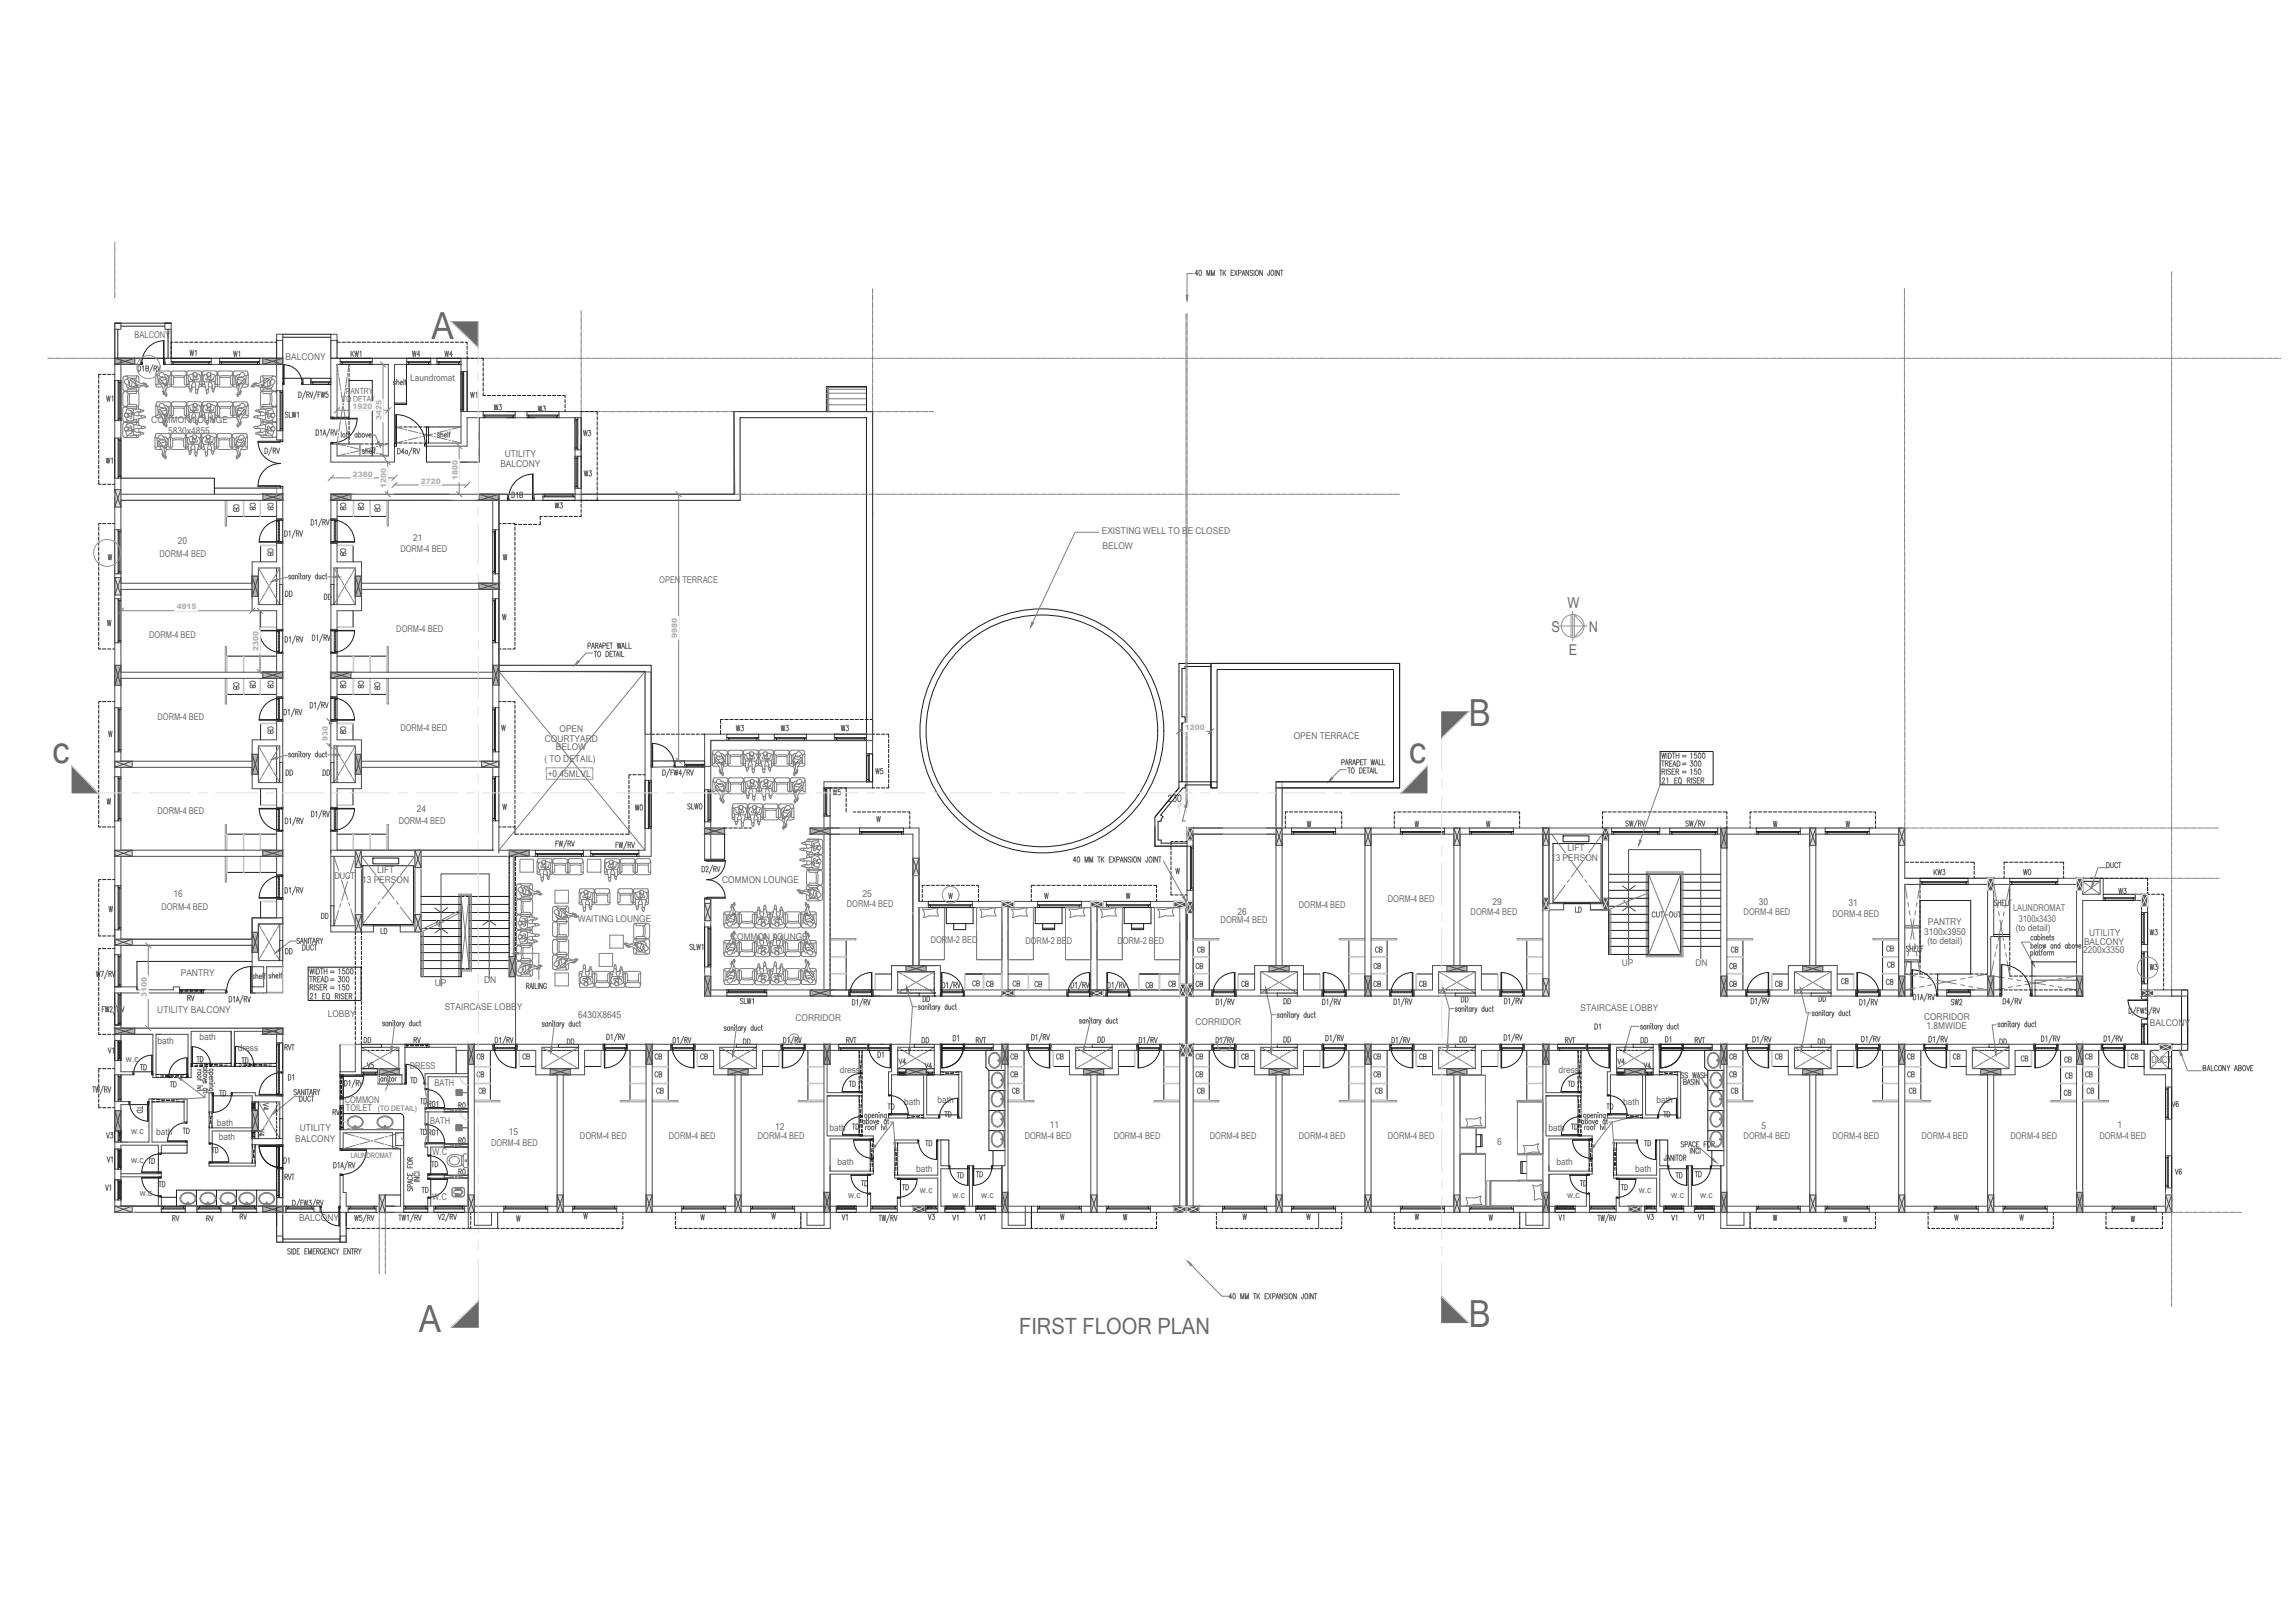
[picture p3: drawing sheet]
<svg xmlns="http://www.w3.org/2000/svg" width="841mm" height="594mm" viewBox="0 0 841 594" stroke-linecap="round" stroke-linejoin="round" font-family="sans-serif">
<defs><g id="words">
<g font-size="13.7" fill="#696969">
<text x="158.2" y="124.3">A</text>
<text x="538.2" y="265.8">B</text>
<text x="19.2" y="279.4">c</text>
<text x="516.4" y="279.4">c</text>
<text x="153.5" y="487.8">A</text>
<text x="538.2" y="486">B</text>
</g>
<text font-size="8.2" fill="#696969" x="373.5" y="488.6">FIRST FLOOR PLAN</text>
<g font-size="5.5" fill="#696969">
<text x="574.4" y="222.8">W</text>
<text x="568.6" y="231.5">S</text>
<text x="582.2" y="231.5">N</text>
<text x="574.9" y="240">E</text>
</g>
<g font-size="5.3" fill="#696969">
<text x="72.7" y="131.6" transform="rotate(-90 72.7 131.6)">W1</text>
<text x="88.5" y="131.9" transform="rotate(-90 88.5 131.9)">W1</text>
<text x="149.9" y="131.9">W4</text>
<text x="161.9" y="131.9">W4</text>
<text x="37.7" y="148.2">W1</text>
<text x="195.8" y="152">W3</text>
<text x="186.3" y="183.4">D1B</text>
<text x="88.5" y="188.4" transform="rotate(-90 88.5 188.4)">CB</text>
<text x="127.7" y="188" transform="rotate(-90 127.7 188)">CB</text>
<text x="202.1" y="187.3">W3</text>
<text x="103.4" y="219.8">DD</text>
<text x="117.5" y="220.8">DD</text>
<text x="88.5" y="253.6" transform="rotate(-90 88.5 253.6)">CB</text>
<text x="127.7" y="253.3" transform="rotate(-90 127.7 253.3)">CB</text>
<text x="618.1" y="281.9">300</text>
<text x="231.4" y="298.1">W0</text>
<text x="580.3" y="335.5" transform="rotate(-90 580.3 335.5)">LD</text>
<text x="138.3" y="343.3">LD</text>
<text x="690.4" y="355.6">CB</text>
<text x="360.2" y="362.7">CB</text>
<text x="427.2" y="362.7">CB</text>
<text x="437.1" y="362.7">CB</text>
<text x="453.7" y="362.7">CB</text>
<text x="502.4" y="362.7">CB</text>
<text x="632.5" y="362.7">CB</text>
<text x="673.5" y="361.6">CB</text>
<text x="690" y="361.9">CB</text>
<text x="534.1" y="368.3">DD</text>
<text x="714" y="369.4">SW2</text>
<text x="150.6" y="383.1">RV</text>
<text x="206.7" y="383.8">DD</text>
<text x="271.3" y="383.8">DD</text>
<text x="401.1" y="383.1">DD</text>
<text x="469.2" y="383.1">DD</text>
<text x="583.1" y="378.2">D1</text>
<text x="665" y="383.8">DD</text>
<text x="731.7" y="383.8">DD</text>
<text x="320.3" y="388.4">D1</text>
<text x="337.6" y="392.6">V4</text>
<text x="601.1" y="392.6">V4</text>
<text x="61" y="399.3">TD</text>
<text x="153.5" y="397.9" transform="rotate(-90 153.5 397.9)">TD</text>
<text x="174.3" y="401.8">CB</text>
<text x="239.5" y="401.8">CB</text>
<text x="437.8" y="401.8">CB</text>
<text x="502.7" y="401.8">CB</text>
<text x="698.5" y="401.8">CB</text>
<text x="755.6" y="396.2">CB</text>
<text x="152.8" y="405.7">TD</text>
<text x="324.2" y="407.5">TD</text>
<text x="587.7" y="407.5">TD</text>
<text x="755.3" y="402.5">CB</text>
<text x="37.7" y="418">V3</text>
<text x="97.7" y="417.3" transform="rotate(-90 97.7 417.3)">V4</text>
<text x="57.5" y="427.6" transform="rotate(-90 57.5 427.6)">TD</text>
<text x="157" y="428.6">TD</text>
<text x="166.9" y="431.4">R0</text>
<text x="795.9" y="431.4">V6</text>
<text x="56.8" y="436">TD</text>
<text x="153.5" y="438.1">TD</text>
<text x="307.3" y="448">V1</text>
<text x="339" y="448">V3</text>
<text x="602.2" y="448">V3</text>
</g>
<g font-size="5.3" fill="#1d1d1d">
<text x="212.7" y="160.9">W3</text>
<text x="212.7" y="175.7">W3</text>
<text x="319.6" y="284.7">W5</text>
<text x="304.1" y="292.5">W5</text>
<text x="707.7" y="321.7">KW3</text>
<text x="740.1" y="321.7">W0</text>
<text x="122.8" y="360.9">300</text>
<text x="469.2" y="369">DD</text>
<text x="70.9" y="390.2">TD</text>
<text x="108.7" y="396.9" transform="rotate(-90 108.7 396.9)">D1</text>
<text x="53.3" y="408.9" transform="rotate(-90 53.3 408.9)">TD</text>
<text x="311.1" y="414.9">TD</text>
<text x="574.7" y="414.9">TD</text>
<text x="314.3" y="435.7">TD</text>
<text x="329.5" y="437.1">TD</text>
<text x="577.8" y="435.7">TD</text>
<text x="592.7" y="437.1">TD</text>
</g>
<g font-size="5.3" fill="#cacaca">
<text x="94.5" y="188" transform="rotate(-90 94.5 188)">CB</text>
<text x="127.7" y="204.6" transform="rotate(-90 127.7 204.6)">CB</text>
<text x="94.5" y="253.3" transform="rotate(-90 94.5 253.3)">CB</text>
<text x="127.7" y="269.9" transform="rotate(-90 127.7 269.9)">CB</text>
<text x="518.9" y="362.7">CB</text>
<text x="649.5" y="362.7">CB</text>
<text x="173.6" y="395.8">CB</text>
<text x="238.8" y="395.8">CB</text>
<text x="437.1" y="395.8">CB</text>
<text x="502.4" y="395.8">CB</text>
<text x="697.8" y="395.8">CB</text>
<text x="763.1" y="395.8">CB</text>
<text x="763.8" y="401.8">CB</text>
<text x="120.6" y="409.6">RV</text>
</g>
<g font-size="5.3" fill="#7f7f7f">
<text x="103.4" y="350.7">DD</text>
<text x="369" y="395.8">CB</text>
<text x="632.5" y="395.8">CB</text>
<text x="369.7" y="401.8">CB</text>
<text x="633.2" y="401.8">CB</text>
<text x="166.9" y="407.1">R0</text>
</g>
<g font-size="4.9" fill="#1d1d1d">
<text x="171.1" y="146.8">W1</text>
<text x="786.7" y="343.6">W3</text>
<text x="786.7" y="356.3">W3</text>
<text x="122.8" y="363.7">150</text>
<text x="336.9" y="367.9">DD</text>
<text x="132.3" y="383.1">DD</text>
<text x="609.2" y="382.8">D1</text>
<text x="50.1" y="393">TD</text>
<text x="87.5" y="390.5">TD</text>
<text x="309.7" y="399">TD</text>
<text x="573.3" y="399">TD</text>
<text x="79" y="402.5">TD</text>
<text x="102.7" y="427.2">D1</text>
<text x="612.8" y="432.5">TD</text>
<text x="347.8" y="448">V1</text>
<text x="570.1" y="448">V1</text>
<text x="611.4" y="448">V1</text>
</g>
<g font-size="4.9" fill="#696969">
<text x="179.9" y="151.3">W3</text>
<text x="37.7" y="170.7">W1</text>
<text x="100.9" y="188" transform="rotate(-90 100.9 188)">CB</text>
<text x="140.1" y="188.4" transform="rotate(-90 140.1 188.4)">CB</text>
<text x="100.9" y="253.3" transform="rotate(-90 100.9 253.3)">CB</text>
<text x="140.1" y="253.6" transform="rotate(-90 140.1 253.6)">CB</text>
<text x="268.5" y="268.8">W3</text>
<text x="285" y="268.8">W3</text>
<text x="306.9" y="268.8">W3</text>
<text x="103.7" y="285">DD</text>
<text x="117.1" y="285">DD</text>
<text x="618.4" y="284.7">150</text>
<text x="250.8" y="297.4">SLW0</text>
<text x="770.8" y="318.9">DUCT</text>
<text x="775.4" y="328.4">W3</text>
<text x="116.4" y="337.6">DD</text>
<text x="251.5" y="348.9">SLW1</text>
<text x="502.7" y="350">CB</text>
<text x="633.2" y="350">CB</text>
<text x="690" y="349.6">CB</text>
<text x="355.2" y="362.3">CB</text>
<text x="370.1" y="362.3">CB</text>
<text x="378.2" y="362.7">CB</text>
<text x="418.7" y="363">CB</text>
<text x="67.4" y="367.6">RV</text>
<text x="665.3" y="367.9">DD</text>
<text x="309" y="383.1">RVT</text>
<text x="336.5" y="383.1">DD</text>
<text x="352.1" y="382.4" transform="rotate(-90 352.1 382.4)">D1</text>
<text x="356.7" y="383.1">RVT</text>
<text x="533.8" y="382.8">DD</text>
<text x="572.6" y="383.1">RVT</text>
<text x="600.1" y="383.1">DD</text>
<text x="619.8" y="383.1">RVT</text>
<text x="42.3" y="387" transform="rotate(-90 42.3 387)">V1</text>
<text x="173.6" y="389.1">CB</text>
<text x="238.8" y="389.1">CB</text>
<text x="369" y="389.1">CB</text>
<text x="437.1" y="389.1">CB</text>
<text x="502.4" y="389.1">CB</text>
<text x="632.5" y="389.1">CB</text>
<text x="697.8" y="389.1">CB</text>
<text x="739.4" y="389.8">CB</text>
<text x="763.1" y="389.1">CB</text>
<text x="779.6" y="389.1">CB</text>
<text x="133.3" y="392.3">V5</text>
<text x="328.1" y="390.9">V4</text>
<text x="591.6" y="390.9">V4</text>
<text x="755.3" y="390.2">CB</text>
<text x="99.1" y="407.8" transform="rotate(-90 99.1 407.8)">V4</text>
<text x="155.9" y="406.4">R01</text>
<text x="794.8" y="406.4">V6</text>
<text x="345" y="410.3">TD</text>
<text x="608.5" y="410.3">TD</text>
<text x="66" y="416.3">TD</text>
<text x="152.8" y="416.6">TD</text>
<text x="166.9" y="419.8">R0</text>
<text x="76.2" y="423.3">TD</text>
<text x="338" y="420.9">TD</text>
<text x="601.5" y="420.9">TD</text>
<text x="42" y="426.9" transform="rotate(-90 42 426.9)">V1</text>
<text x="41.3" y="437.1" transform="rotate(-90 41.3 437.1)">V1</text>
<text x="103.4" y="433.2">RVT</text>
<text x="349.6" y="432.5">TD</text>
<text x="356.7" y="432.2">TD</text>
<text x="619.8" y="432.2">TD</text>
<text x="62.1" y="448.4">RV</text>
<text x="74.4" y="448.4">RV</text>
<text x="86.8" y="447.7">RV</text>
<text x="361.6" y="448" transform="rotate(-90 361.6 448)">V1</text>
<text x="625.1" y="448" transform="rotate(-90 625.1 448)">V1</text>
</g>
<g font-size="4.9" fill="#cacaca">
<text x="134.1" y="188" transform="rotate(-90 134.1 188)">CB</text>
<text x="100.9" y="204.6" transform="rotate(-90 100.9 204.6)">CB</text>
<text x="134.1" y="253.3" transform="rotate(-90 134.1 253.3)">CB</text>
<text x="100.9" y="269.9" transform="rotate(-90 100.9 269.9)">CB</text>
<text x="437.8" y="350">CB</text>
<text x="437.1" y="356">CB</text>
<text x="502.4" y="356">CB</text>
<text x="632.5" y="356">CB</text>
<text x="190.5" y="389.1">CB</text>
<text x="255.4" y="389.1">CB</text>
<text x="385.9" y="389.1">CB</text>
<text x="453.7" y="389.1">CB</text>
<text x="518.9" y="389.1">CB</text>
<text x="649.5" y="389.1">CB</text>
<text x="714.7" y="389.1">CB</text>
</g>
<g font-size="3.5" fill="#696969">
<text x="615.2" y="284.3">=</text>
<text x="119.9" y="363.4">=</text>
</g>
<g font-size="3.4" fill="#696969">
<text x="49.3" y="123.7">BALCONY</text>
<text x="104.7" y="131.9">BALCONY</text>
<text x="150.3" y="139.6">Laundromat</text>
<text x="55.4" y="155.1">COMMON LOUNGE</text>
<text x="61.7" y="158.9">5830x4855</text>
<text x="185" y="167.4">UTILITY</text>
<text x="183.4" y="171.1">BALCONY</text>
<text x="403.8" y="195.5">EXISTING WELL TO BE CLOSED</text>
<text x="58.5" y="203.9">DORM-4 BED</text>
<text x="65.2" y="199.3">20</text>
<text x="146.7" y="202.1">DORM-4 BED</text>
<text x="151.5" y="198.2">21</text>
<text x="404.1" y="201.1">BELOW</text>
<text x="241.6" y="213.6">OPEN TERRACE</text>
<text x="54.7" y="233.6">DORM-4 BED</text>
<text x="145.2" y="231.4">DORM-4 BED</text>
<text x="57.7" y="263.6">DORM-4 BED</text>
<text x="146.7" y="267.6">DORM-4 BED</text>
<text x="205" y="268">OPEN</text>
<text x="199.6" y="271.6">COURTYARD</text>
<text x="203.7" y="274.8">BELOW</text>
<text x="474.1" y="270.6">OPEN TERRACE</text>
<text x="199.5" y="279.1">( TO DETAIL)</text>
<text x="200.7" y="284.6">+0.45MLVL</text>
<text x="57.7" y="298.2">DORM-4 BED</text>
<text x="152.7" y="297.5">24</text>
<text x="146.1" y="301.8">DORM-4 BED</text>
<text x="574.4" y="311.5">LIFT</text>
<text x="568.4" y="315.4">13 PERSON</text>
<text x="122.5" y="322">DUCT</text>
<text x="132.7" y="323.5">13 PERSON</text>
<text x="138.2" y="319.7">LIFT</text>
<text x="264.7" y="323.5">COMMON LOUNGE</text>
<text x="63.6" y="328.5">16</text>
<text x="316.1" y="328.5">25</text>
<text x="59.2" y="333.2">DORM-4 BED</text>
<text x="310.3" y="332.3">DORM-4 BED</text>
<text x="453.5" y="335">26</text>
<text x="476" y="332.5">DORM-4 BED</text>
<text x="508.6" y="330.3">DORM-4 BED</text>
<text x="538.9" y="335">DORM-4 BED</text>
<text x="547" y="331.3">29</text>
<text x="639" y="335">DORM-4 BED</text>
<text x="644.6" y="331.3">30</text>
<text x="677.4" y="331.7">31</text>
<text x="737.7" y="333.7">LAUNDROMAT</text>
<text x="211.7" y="337.6">WAITING LOUNGE</text>
<text x="447.3" y="338.2">DORM-4 BED</text>
<text x="671.6" y="336">DORM-4 BED</text>
<text x="706.5" y="338.8">PANTRY</text>
<text x="738.7" y="340.8">(to detail)</text>
<text x="739.8" y="337.5">3100x3430</text>
<text x="267.9" y="344.2">COMMON LOUNGE</text>
<text x="341.1" y="345.3">DORM-2 BED</text>
<text x="375.8" y="345.9">DORM-2 BED</text>
<text x="409.5" y="345.8">DORM-2 BED</text>
<text x="705.2" y="342.4">3100x3950</text>
<text x="706.4" y="345.7">(to detail)</text>
<text x="763.7" y="346.2">BALCONY</text>
<text x="765.6" y="342.8">UTILITY</text>
<text x="594.3" y="353.9">UP</text>
<text x="621.3" y="353.9">DN</text>
<text x="763.4" y="349.2">2200x3350</text>
<text x="66.2" y="357.6">PANTRY</text>
<text x="159.4" y="361.1">UP</text>
<text x="177.4" y="360.1">DN</text>
<text x="57.6" y="371">UTILITY BALCONY</text>
<text x="163" y="369.8">STAIRCASE LOBBY</text>
<text x="579.2" y="370.3">STAIRCASE LOBBY</text>
<text x="120.1" y="372.4">LOBBY</text>
<text x="211.9" y="372.9">6430X8645</text>
<text x="291.5" y="373.8">CORRIDOR</text>
<text x="438.1" y="375.3">CORRIDOR</text>
<text x="705.1" y="373.7">CORRIDOR</text>
<text x="706" y="376.9">1.8MWIDE</text>
<text x="787.9" y="375.8">BALCONY</text>
<text x="57.7" y="382.4">bath</text>
<text x="73.1" y="380.8">bath</text>
<text x="46.2" y="389">w.c</text>
<text x="87.2" y="385">dress</text>
<text x="788.4" y="389.2">DUCT</text>
<text x="150.1" y="391.4">DRESS</text>
<text x="307.7" y="392.9">dress</text>
<text x="571.1" y="392.9">dress</text>
<text x="159.2" y="397.7">BATH</text>
<text x="126.3" y="403.9">COMMON</text>
<text x="126.7" y="406.9">TOILET</text>
<text x="331.4" y="404.8">bath</text>
<text x="343.6" y="404.1">bath</text>
<text x="594.8" y="404.8">bath</text>
<text x="607" y="404.1">bath</text>
<text x="79.5" y="412.3">bath</text>
<text x="157.7" y="411.8">BATH</text>
<text x="284.1" y="413.8">12</text>
<text x="384.7" y="413">11</text>
<text x="645.5" y="413.5">5</text>
<text x="776" y="413.2">1</text>
<text x="48.1" y="415.2">w.c</text>
<text x="57.2" y="415.9">bath</text>
<text x="80.2" y="417.4">bath</text>
<text x="108.2" y="418.3">BALCONY</text>
<text x="109.8" y="414.2">UTILITY</text>
<text x="179.9" y="419.6">DORM-4 BED</text>
<text x="186.5" y="415.7">15</text>
<text x="212.5" y="417">DORM-4 BED</text>
<text x="245.1" y="417">DORM-4 BED</text>
<text x="277.7" y="417">DORM-4 BED</text>
<text x="304" y="414.1">bath</text>
<text x="375.5" y="417">DORM-4 BED</text>
<text x="408.1" y="417">DORM-4 BED</text>
<text x="443.4" y="417">DORM-4 BED</text>
<text x="476" y="417">DORM-4 BED</text>
<text x="508.6" y="417">DORM-4 BED</text>
<text x="548.6" y="419.3">6</text>
<text x="567.5" y="414.1">bath</text>
<text x="639" y="417">DORM-4 BED</text>
<text x="671.6" y="417">DORM-4 BED</text>
<text x="704.2" y="417">DORM-4 BED</text>
<text x="736.8" y="417">DORM-4 BED</text>
<text x="769.4" y="417">DORM-4 BED</text>
<text x="48" y="425.9">w.c</text>
<text x="158.5" y="423.1">W.C</text>
<text x="306.9" y="426.6">bath</text>
<text x="335.8" y="429.1">bath</text>
<text x="570.3" y="426.6">bath</text>
<text x="599.2" y="429.1">bath</text>
<text x="51.2" y="437.9">w.c</text>
<text x="337.1" y="436.9">w.c</text>
<text x="600.6" y="436.9">w.c</text>
<text x="158.4" y="439.5">W.C</text>
<text x="310.8" y="438.8">w.c</text>
<text x="349" y="438.8">w.c</text>
<text x="359.6" y="438.8">w.c</text>
<text x="574.3" y="438.8">w.c</text>
<text x="612.5" y="438.8">w.c</text>
<text x="623" y="438.8">w.c</text>
<text x="109.6" y="447">BALCONY</text>
</g>
<g font-size="3.1" fill="#696969">
<text x="125.4" y="147.4">TO DETAIL</text>
<text x="126.8" y="144.4">PANTRY</text>
<text x="615.2" y="281.2">=</text>
<text x="615.2" y="278.3">=</text>
<text x="119.9" y="357.4">=</text>
<text x="119.9" y="360.2">=</text>
</g>
<g font-size="2.7" fill="#b2b2b2">
<text x="129.2" y="149.7">1920</text>
<text x="139.9" y="153.9" transform="rotate(-90 139.9 153.9)">3425</text>
<text x="129.3" y="174.5">2380</text>
<text x="141.5" y="178.9" transform="rotate(-90 141.5 178.9)">1200</text>
<text x="154.2" y="177.1">2720</text>
<text x="167.8" y="175.9" transform="rotate(-90 167.8 175.9)">1800</text>
<text x="64.8" y="223.2">4915</text>
<text x="248.2" y="233.5" transform="rotate(-90 248.2 233.5)">9980</text>
<text x="94.7" y="238.6" transform="rotate(-90 94.7 238.6)">2300</text>
<text x="434.2" y="267.3">1200</text>
<text x="120.2" y="271.4" transform="rotate(-90 120.2 271.4)">930</text>
<text x="53.8" y="365.1" transform="rotate(-90 53.8 365.1)">3100</text>
</g>
<g font-size="2.7" fill="#696969">
<text x="138.5" y="407">(TO DETAIL)</text>
<text x="128.5" y="424.2">LAUNDROMAT</text>
</g>
</g></defs>
<!-- layer: wall -->
<g fill="none" stroke="#4c4c4c" stroke-width=".37">
<path d="M42.1 118.4h2.2v2.2h-2.2zM42.1 118.4v61M42.1 118.4h2.2M60.4 118.4v2.2h2.3v-2.2h-2.3h2.3M42.1 131.2h61.5v29.9h-2.2v-29.9M42.1 139.4h2.2M44.3 131.2v48.2M51.6 131.2v2.3h-7.3M60.4 131.2v2.3h41M62.7 131.2v2.3M77.4 131.2v2.3M80.5 131.2v2.3"/>
<path d="M95.2 131.2v2.3M101.4 122.4h2.2v2.3h-2.2zM103.6 123.5h.1M111 138.6h2.9v2.2h-2.9zM111 138.6v2.2M113.9 138.6v2.2M121.2 122.4h2.3v2.3h-2.3zM123.5 131.2h.1M124.7 131.2v2.3M136.4 131.2v2.3M168.9 136.1h2.3M42.1 154.1h2.2"/>
<path d="M101.4 157.8h2.2M101.4 143.1h2.2M168.9 150.7h8.2v2.3h-5.9v10.4h-14.9v-1.1h12.6v-28.8h-24.3v35.7h-23.4v-6.6h2.3v4.4h18.8v-33.5h-18.8v19.3h-2.3v-21.6h50v19.5M185.9 150.7h10.1M185.9 153h10.1M188.8 150.7v2.3M193.1 150.7v2.3M213 153h-8.2v-2.3h8.2v32.6h-17.3v-2.3h15v2.3M42.1 160.4h2.2M42.1 175.1h2.2M101.4 178.8h2.2v11.3h-2.2v-6.8M210.7 167.1h2.3"/>
<path d="M210.7 178.9h2.3M210.7 164.8h2.3M42.1 182.1v11.9h2.2v-10.7h59.3M44.3 181h59.3M101.4 198.9h2.2v15.2M121.2 181h64.8M121.2 183.3h64.8M121.3 182.1v8h2.2v-6.8M123.5 198.9h-2.2v15.2h1.1v-6.1h7.8v13.4h-8.9v9.1h2.2v-6.8h9v-7.8h48.1v3.4h2.2M180.6 183.3v10.7h2.2M182.8 182.1v77.1h-2.2v-10.7h-57.1v6.8h-2.3v-8M182.9 181h86.4l-.3-30.3h50.8v120.6h-59.3v9.4l-21.9 .3v-34.9l-55.8-.2z"/>
<path d="M199 181v2.3M101.4 205.8h-9v7.8h-48.1v-3.4h-2.2v9.1h2.2v-3.4h48.1v7.8h9v6.8h2.2v-9.1h-8.9v-13.4h7.8v6.1M123.5 205.8h9v7.8h48.1v-3.4h2.2M42.1 235.4h2.2v10.8h57.1v-6.8h2.2v15.9h-2.2v-6.8h-57.1v10.7h-2.2zM182.8 235.4h-2.2v10.8h-57.1v-6.8h-2.2v7.9M101.4 264.1h2.2v15.2h-1.1v-6.1h-7.8v13.4h8.9v9.1h-2.2v-6.8h-9v-7.8h-48.1v3.4h-2.2v-9.1h2.2v3.4h48.1v-7.8h9M123.5 264.1h-2.3v15.2h1.2v-6.1h7.8v13.4h-9v9.1h2.3v-6.8h8.9v-7.8h48.2v3.4h2.2v-9.1h-2.2v3.4h-48.2v-7.8h-8.9M236.4 268.9h2.2v44.7h-4.5v-2.2h2.3zM247.4 278.7h3.5v2.3h-3.5zM250.9 278.7v2.3M258.2 268.9h8.1v2.2h-5.8v43.6h-2.3zM278.1 268.9h5.6v2.2h-5.6z"/>
<path d="M295.5 268.9h22v2.2h-22zM305.8 268.9v2.2M317.5 268.9h2.3v19.7h-17.9v-2.3h15.6M317.5 276.1h2.3M317.5 271.4v5.2M319.8 276.1h-2.3h2.3M236.4 285.8h2.2M258.2 289.3h2.3M304.2 288.6h-2.3h2.3M319.8 286.3h-2.3h2.3M42.1 300.7h2.2v10.7h57.1v-6.9h2.2v16h-2.2v-6.9h-57.1v10.8h-2.2zM121.2 313.6h9v25.5h-7.8"/>
<path d="M123.5 311.4v-6.9h-2.3v8M180.6 311.4h.1M180.6 311.4h-59.4v20.4h1.2v-18.2M180.6 311.4v-10.7h2.2v11.8M182.8 311.4h13.4v2.2h-41.9v27.7h-7.6v-2.2h5.3v-25.5h-19.6v25.5h4.4M213.8 311.4h2.7v2.2h-2.7zM236.4 303.5h2.2M258.2 301h2.3M301.9 303.3v-4.4h2.3v4.4M301.9 305.5v57.1M303.1 303.3h11.9v2.2h-10.8v57.1M423.2 302.9v7h14"/>
<path d="M435 309.9v-6.6h38.3v2.2h-3.5v48.2h7.9v8.9h6.8v2.2h-9.1v-8.9h-13.4v7.8h6.1M437.2 303.3h.1M489.4 303.3h23.8v2.2h-10.8v57.1h6.9v2.2h-16v-2.2h6.9v-57.1h-10.8zM554.6 303.3h36v2.2h-36zM565.4 305.5v57.1h-6.9v2.2h8M567.6 305.5v25.5h5.4v2.2h-5.4v31.6M587.2 305.5v25.5h-4.4v2.2h6.7v-27.7M608.2 303.3h3.6v2.2h-3.6zM630.6 303.3h-1.2v2.2h1.2v59.3M631.7 303.3h11.9v2.2h-10.8v57.1h6.9v2.2h-8M696.9 303.3h-11.9v2.2h10.8v57.1M101.4 336.2v-6.9h2.2v15.2h-1.1v-6.1"/>
<path d="M103.6 338.4h-8.9v13.4h8.9v2.3h-5.9v9.6h-5.3v-2.3h4.2v-7.3h-4.2v-7.9h-48.1v3.5h-2.2v-9.1h2.2v3.4M103.6 336.2h-11.2v7.8h-50.3M121.2 339.1v2.2h15.6M164.1 332.4l-2.5 1.8-2.2-1.6M177 338.8l2.3-1.7v21.1M181.7 338.9l-2.4-1.8v-17h-17.7v20l2.5 1.7M258.2 339.5h2.3M340.2 330.2v2.2M356.3 330.2v2.2M380.2 330.2v2.2M396.3 330.2v2.2M402 332.4v30.2h5.6"/>
<path d="M404.7 332.4h.7v-2.2h-68.6v-26.9h-5.7v2.2h3.4v50.4M437.2 326.1h-2.2v4.1h-13.4v2.2h13.4v11.9M594.6 333.6l2.2-1.7v19.3M599.3 333.7l-2.5-1.8v-20.7h26.5v40M599.3 324.3l-2.5 1.8-2.2-1.7M698 321.7h32.6M698 323.9h32.6M703.6 321.7v2.2M721.2 321.7v2.2M724.7 321.7h.1M736.5 321.7v2.2M763.2 329.8h23.8"/>
<path d="M763.2 327.5h6.4v-5.8h1.1v8.1M763.4 321.7h-9.3v2.2h6.9M784.8 334.2h2.2M787 327.5h-4.5v2.3M159.4 341.7l2.2-1.6v21M188.8 357.7l.2 24.8M258.2 354.2h2.3M334.5 353.7h-7.8v8.9h-66.2v-33.2h-2.3v35.4h78.6M336.8 355.9v-23.5h30.3v30.2h-13.6v2.2h13.6M336.8 353.7h7.8v11.1h-2.2M432.3 345v17.6h-18.2v2.2h18.2M745.3 357.5h.1"/>
<path d="M761 357.5h-16.4v7.3h1.2v-5.8h15.2M784.8 345.9h.1M784.8 348.6h2.2M784.8 345.9h2.2M42.1 361.4h2.2h-2.2M42.1 375.4h2.2h-2.2M42.1 361.4v16.3M42.1 378.8v63M44.3 363.7v12.9h59.3M44.3 361.4h5.9M50.2 362.5v-1.1v1.1h13.3v-1.1h2.3v1.1h16.8v1.2h-40.5M74.6 362.5v1.2"/>
<path d="M74.8 362.5h.1M84.7 378.8v-1.1h-14.7v17h-1.1v-15.9h-11.7v15.9M84.7 377.7v12.9M92.4 361.4h.1M101.4 376.6h.1M103.6 376.6v5.4h-2.2h2.2v10.6h-2.2v-2h-8.2M103.6 376.6v2.2M266.3 362.6v2.2M281 362.6v2.2M311.1 362.6v2.2h-8M319.9 362.6v2.2M320.2 364.8h.1"/>
<path d="M329 364.8h.1M342.4 363.2v-7.3h-13.4v7.8h7.8M369.4 362.6h21.5v2.2h-21.5M399.7 362.6v-30.2h-30.3v30.7M400.2 363.7v1.1h-.5v-2.2h5.6v2.2h-3.3M452.9 362.6v2.2h15.2M459.8 362.6v-8.9h7.8v-48.2h-30.4v57.1h6.9v2.2h-8M518.1 362.6v2.2h15.2M525 362.6v-8.9h7.8v-48.2h-3.4v-2.2h9.1v2.2h-3.5v48.2h7.9v8.9h6.8v2.2h-9.1v-8.9h-13.4v7.8h6.1M648.5 362.6v2.2h15.2M655.3 362.6v-8.9h7.9v-48.2h-3.4v-2.2h9.1v2.2h-3.5v48.2h7.9v8.9h6.8v2.2h-9.1v-8.9h-13.4v7.8h6.1M688.9 362.6v2.2h8"/>
<path d="M698 362.6v2.2M713.4 362.6v2.2M722.2 362.6v2.2M728.4 362.6h-18.3v2.2h22.8v-2.2h-2.3M763.2 362.6v2.2M784.8 360.3h.1M784.8 360.3h2.2v4.5h-2.2M784.8 364.8h.1M784.8 375.1v-1.8h2.2v1.8M784.8 364.8v1.2h2.2v-1.2M784.8 360.3v4.5M787 375.1h-2.2h2.2"/>
<path d="M787 362.6h8.8v2.2h-11M799.5 362.6h2.2v2.2h-2.2zM42.1 393.7h6.6M42.1 381.1h2.2M44.3 393.7v9.8h2.9M48.7 392.6h-4.4v-13.8h11.7v15.9h5.6M57.2 393.5h4.4M84.7 389.5h-7.3v1.1h8.5v-12.9h15.5v11.8h-8.2M148.4 382.5v14.5h-1.1v-3.3h-22.7v-1.1h5.6v-10.1h2.2v8.9h13.8v-7.8h-6.4v-1.1h31.8M156.9 398.8h-1.1h1.1M157.2 382.5v1.1h10M167.1 383.6v1.1"/>
<path d="M167.2 384.7h4.4v57.1h-23.7M171.6 394.4h-14.7v4.4M171.6 393.2h-15.8v5.6M172.7 382.5h8v2.2h-6.9v57.1h10.8v2.2h-46.8v-2.2h9v-21h-2.9v-5.9h-18.1v5.9h-1.2v-18.3h1.2v11.3M189.5 384.7v-2.2h15.2v1.1h-6.1v7.8h13.4v-8.9h9.1v2.2h-6.9v9h-7.8v48.1h3.4v2.2h-9.1v-2.2h3.5v-48.1h-7.9v-9M229.9 382.5h16v2.2h-6.9v57.1h10.8v2.2h-23.8v-2.2h10.8v-57.1h-6.9zM269.9 383.6h-6.1v7.8h13.4v-8.9h9.1v2.2h-6.9v9h-7.8v48.1h3.4v2.2h-9.1v-2.2h3.5v-48.1h-7.9v-9M269.9 382.5h-15.2v2.2M301.9 382.5h5.4v2.2v-2.2h10.6v2.2h-1.9v8.2h-1.2v-8.2h-11.7v15.5h12.9v8.5h-1.2v-7.3M303.1 382.5h-8v2.2h6.8l.1 64.1h-6.3v-4.8M329 391.4h13.4v-8.9h2.2v11.2M331.9 391.4v2.3"/>
<path d="M335.1 382.5h-8.4v10.1h-1.1v8.4h1.1v-7.3h11.8v15.8M335.1 383.6h-6.1v10.1M344.6 392.6h7.9v16.9h-1.1v-16.9M351.4 393.7h-11.8v14.6h4.4M353.5 382.5h10.5v2.2h-10.5zM368.3 384.7v42.3h-1.2M368.3 382.5h7.9v2.2h-6.8v57.1h10.8v2.2h-11.9M400.2 383.6h-6v7.8h13.4v-8.9h9.1v2.2h-6.8v9h-7.9v48.1h3.4v2.2h-9.1v-2.2h3.4v-48.1h-7.8v-9M400.2 382.5h-15.2v2.2M433.5 382.5h-8v2.2h6.8v57.1h-10.7v2.2h11.9M436.1 382.5h8v2.2h-6.9v57.1h10.8v2.2h-11.9M468.1 383.6h-6.1v7.8h13.4v-8.9h9.1v2.2h-6.8v9h-7.9v48.1h3.5v2.2h-9.1v-2.2h3.4v-48.1h-7.8v-9"/>
<path d="M468.1 382.5h-15.2v2.2M493.3 382.5h16v2.2h-6.9v57.1h10.8v2.2h-23.8v-2.2h10.8v-57.1h-6.9zM533.3 383.6h-6.1v7.8h13.4v-8.9h9.1v2.2h-6.8v9h-7.9v48.1h3.5v2.2h-9.1v-2.2h3.4v-48.1h-7.8v-9M533.3 382.5h-15.2v2.2M565.4 382.5h5.4v2.2v-2.2h10.5v2.2h-1.9v8.2h-1.1v-8.2h-11.8v15.5h12.9v8.5h-1.1v-7.3M566.5 382.5h-8v2.2h6.9v57.1h-10.8v2.2h11.9M592.4 391.4h13.4v-8.9h2.3v11.2M595.4 391.4v2.3M598.5 382.5h-8.3v10.1h-1.2v8.4h1.2v-7.3h11.7v15.8M598.5 383.6h-6.1v10.1M608.1 392.6h7.8v16.9h-1.1v-16.9M614.8 393.7h-11.8v14.6h4.4"/>
<path d="M616.9 382.5h10.6v2.2h-10.6zM631.7 384.7v42.3h-1.1M631.7 382.5h8v2.2h-6.9v64.1h6.3v-4.8M663.7 383.6h-6.1v7.8h13.4v-8.9h9.1v2.2h-6.8v9h-7.9v48.1h3.5v2.2h-9.1v-2.2h3.4v-48.1h-7.9v-9M663.7 382.5h-15.2v2.2M688.9 382.5h16v2.2h-6.9v57.1h10.8v2.2h-23.8v-2.2h10.8v-57.1h-6.9zM713.7 384.7v-2.2h15.2v1.1h-6.1v7.8h13.4v-8.9h9.1v2.2M720.5 384.7v9h7.9v48.1h-3.5v2.2h9.1v-2.2h-3.4v-48.1h7.8v-9M761 382.5h9.1v2.2h-6.9v57.1h10.8v2.2h-23.8v-2.2h10.8zM762.1 382.5h-8v2.2M778.9 384.7v-2.2h16.9v2.2M784.8 382.5h.1"/>
<path d="M785.7 384.7v9h7.9v48.1h-3.5v2.2h5.7v-52.6h-7.8v-6.7h7.9M799.5 382.5h2.2v2.2h-2.2zM42.1 414.1h2.2M47.2 404.6h-2.9v13.7h10.3v-15.8h14v8.5M55.7 402.5v15.8h12.9v1.1h-9.5v3h-1.1v-3h-13.7v1.5h-2.2h2.2v20.9M55.7 403.6h11.8M67.5 402.5v8.5M76.6 407.2h1.2M77.8 418.6v-4.4h14.6v11.8M77.8 413.1v-12.9h-1.2v18.4M85.1 400.2h8.4v1.2h10.1v8.3h-1.1v-6.1h-10.1M85.1 401.4h7.3v11.7h-15.8"/>
<path d="M92.4 406.6h2.3M93.5 419.3v7.8h-16.9v-1.1h16.9M94.7 403.6v13.4h8.9v2.3h-11.2M124.6 413.8h23.3v1.1h-2.9v4.7h2.9v24.4M155.8 407.2h15.8M156.9 407.2v4.4M162.8 419v1.1M171.6 419h-15.8v1.1h.9v2.9M171.6 406.1h-15.8v5.5M303.1 401.4h12.9M304.2 401.4h-1.1v14.7h16.9v1.1h-15.8v11.7h15.8M327.9 418.6h8.4"/>
<path d="M329 418.6v11.8M332.6 408.3v1.2M336.3 417.5h-8.4v14h15.7v10.3h-13.6v-2.9M338.5 408.3h-12.9v1.2h18.4M566.5 401.4h12.9M567.6 401.4h-1.1v14.7h17v1.1h-15.9v11.7h15.9M591.3 418.6h8.5v-1.1h-8.5v14h15.8v10.3h-13.7v-2.9M592.4 418.6v11.8M596 408.3v1.2M601.9 408.3h-12.9v1.2h18.4M793.6 409.9h2.2M42.1 432.1h2.2"/>
<path d="M44.3 429.9h14.8v1.1h-.6M44.3 431h14.8M101.4 428.1v10.6h2.2v-10.6M124.6 430.5h1.2v6.3h1.1v5h.7v2.2h-3zM156.7 430.4v1.1h6.1v-1.1M156.7 438.9v5.1M157.8 438.9v2.9M171.6 420.1h-13.8v2.9M317.9 437.4v4.4h-13.7M318.9 428.9v-4.4h1.1v5.6h-15.8v11.7M319.1 437.4v6.6M327.9 430.4h15.7v-12.9h1.2v9.5h2.9v1.1h-2.9v13.7h1.5v2.2v-2.2h20.8"/>
<path d="M328.8 438.9v2.9h-9.7M355.2 427v14.8M356.4 427v14.8M367.1 427v14.8M367.1 427h-3.4v1.1h3.4M581.3 437.4v4.4h-13.7M582.3 428.9v-4.4h1.2v5.6h-15.9l.1 19.8h-10.8v-5.9M582.5 437.4v6.6M591.3 430.4h15.8v-12.9h1.1v9.5h3v1.1h-3v13.7h1.5v2.2v-2.2h20.9M592.3 438.9v2.9h-9.8M618.7 427v14.8M619.8 427v14.8"/>
<path d="M630.6 427v14.8M630.6 427h-3.4v1.1h3.4M793.6 423.3h2.2M44.3 441.8h14.8h-14.8M44.3 441.8h57.1M44.3 444h59.3M58 441.8v-3.4h1.1v5.6M59.1 441.8h.1M67.9 441.8v2.2M72.2 441.8v2.2M81 441.8v2.2M85.2 441.8v2.2"/>
<path d="M94.1 441.8v2.2M101.4 452.7h2.2v2.3h-2.2zM103.6 441.8h1.2v2.2h-1.2M103.6 442.9v1.1M104.8 441.8h.1M104.8 441.8v2.2M115 441.8h.1M115 441.8h2.3v2.2M115 441.8v2.2h2.3M117.3 444h.1M124.6 452.7h2.3v2.3h-2.3zM159 441.8v2.2"/>
<path d="M171.6 444v5.9h10.8v-5.9M173.8 444v4.8h6.3v-4.8M301.9 441.8h-10.7v2.2h11.9M304.2 441.8v2.2v-2.2M304.2 444h62.9M304.3 441.8v8.1h-10.8v-5.9M306.5 441.8v2.2M339.2 441.8v2.2M357.5 441.8v2.2M367.1 441.8v-14.8v14.8M367.2 444v5.9h10.8M375.7 441.8v7h-6.2v-4.8"/>
<path d="M483.2 444v5.9M565.4 441.8v7h-6.2v-4.8M567.6 441.8v2.2v-2.2M567.6 444h63v5.9h10.7v-5.9M569.9 441.8v2.2M602.7 441.8v2.2M620.9 441.8v2.2M630.6 441.8v-14.8v14.8M632.8 441.8h10.8v2.2h-11.9"/>
</g>
<!-- layer: win -->
<g fill="none" stroke="#1d1d1d" stroke-width=".37">
<path d="M42.1 139.4v14.7M43.3 139.4v14.7M43.3 139.9h.4v13.6h-.4M44.3 139.4v14.7M62.7 132.5h14.7M62.7 133.5h14.7M62.7 131.2h14.7M63.2 132.5v.3h13.6v-.3M63.4 132.8v.7M76.6 132.8v.7M80.5 132.5h14.7M80.5 133.5h14.7"/>
<path d="M80.5 131.2h14.7M81 132.5v.3h13.6v-.3M81.2 132.8v.7M94.3 132.8v.7M111 138.6h10.2M113.9 139.8h7.3M114.4 139.8v.4h6.3v-.4M124.7 132.5h11.7M124.7 133.5h11.7M124.7 131.2h11.7M125.2 132.5v.3h10.7v-.3M125.4 132.8v.7"/>
<path d="M135.6 132.8v.7M149 132.5h8.8M149 133.5h8.8M149 131.2h8.8M157 132.8v.7M157.3 132.5v.3h-7.8M160.1 132.5h8.8M160.1 133.5h8.8M160.1 131.2h8.8M168.9 136.1v14.6M168.9 136.8h.6M169.9 136.6h-.4v13.6h.4"/>
<path d="M169.9 136.1v14.6M171.2 136.1v14.6M43.7 140.2h.6M43.7 153.3h.6M101.4 143.1v14.7M102.6 143.1v14.7M102.6 143.6h.4v13.6h-.4M103 156.9h.6M103 143.8h.6M103.6 143.1v14.7M113.9 140.8h7.3M114.7 140.2v.6"/>
<path d="M120.4 140.2v.6M168.9 149.9h.6M177.1 152h11.7M177.1 153h11.7M177.1 150.7h11.7M177.5 152v.4h10.7v-.4M177.8 152.4v.6M188 152.4v.6M193.1 152h11.7M193.1 153h11.7M193.1 150.7h11.7M193.6 152v.4h10.7v-.4"/>
<path d="M193.9 152.4v.6M204 152.4v.6M210.7 153v11.8M210.7 153.8h.7M211.7 153v11.8M211.7 153.6h-.3v10.7h.3M213 153v11.8M42.1 160.4v14.7M43.3 160.4v14.7M43.3 161h.4v13.6h-.4M43.7 161.2h.6M43.7 174.4h.6"/>
<path d="M44.3 160.4v14.7M94.6 177.9h8.1M102.7 161.1v.5h-8.1a8.1 8.1 0 0 0 8.2 8.2 8.2 8.2 0 0 0-8.2 8.5h8.1M103.7 161.1v.7l-1-.2v.4h-8.1M210.7 167.1v11.8M210.7 167.9h.7M210.7 178.1h.7M210.7 164h.7M211.7 167.1v11.8M211.7 167.7h-.3v10.7h.3M213 167.1v11.8M42.1 194v16.2"/>
<path d="M43.3 194v16.2M43.3 194.5h.4v15.1h-.4M43.7 194.8h.6M44.3 194v16.2M101.4 190.1v8.8M101.4 198.2h.6v.2M102 191.1v.3M102 191.6v.4M102 192.2v.3M102 192.7v.4M102 193.3v.3M102 193.8v.4"/>
<path d="M102 194.4v.3M102 194.9v.4M102 195.5v.3M102 196v.4M102 196.6v.3M102 197.1v.4M102 197.7v.3M102.4 190.1v.2M102.4 190.5v.3M102.4 191.1v.3M102.4 191.6v.3M102.4 192.2v.3"/>
<path d="M102.4 192.7v.3M102.4 193.3v.3M102.4 193.8v.3M102.4 194.4v.3M102.4 194.9v.3M102.4 195.5v.3M102.4 196v.3M102.4 196.6v.3M102.4 197.1v.3M102.4 197.7v.3M102.4 198.2v.3M102.4 190.7l-1 .2"/>
<path d="M103.6 190.1v8.8M121.3 190.1v8.8M122.5 190.7l1 .2M122.5 190.1v.2M122.5 190.5v.3M122.5 191.1v.3M122.5 191.6v.3M122.5 192.2v.3M122.5 192.7v.3M122.5 193.3v.3M122.5 193.8v.3M122.5 194.4v.3"/>
<path d="M122.5 194.9v.3M122.5 195.5v.3M122.5 196v.3M122.5 196.6v.3M122.5 197.1v.3M122.5 197.7v.3M122.9 198.2h.6M122.9 191.1v.3M122.9 191.6v.4M122.9 192.2v.3M122.9 192.7v.4M122.9 193.3v.3"/>
<path d="M122.9 193.8v.4M122.9 194.4v.3M122.9 194.9v.4M122.9 195.5v.3M122.9 196v.4M122.9 196.6v.3M122.9 197.1v.4M122.9 197.7v.3M123.5 190.1v8.8M180.6 194.8h.6M180.6 194v16.2M181.6 194.5h-.4v15.1h.4"/>
<path d="M181.6 194v16.2M182.8 194v16.2M186 183.3h9.7M199 183.3h11.7M199 182h11.7M199 181h11.7M199.5 182v-.3h10.6v.3M199.7 181v.7M209.9 181v.7M42.1 219.3v16.1M43.3 219.3v16.1M43.3 219.8h.4v15.1h-.4"/>
<path d="M43.7 209.4h.6M44.3 219.3v16.1M180.6 209.4h.6M180.6 219.3v16.1M181.6 219.8h-.4v15.1h.4M181.6 219.3v16.1M182.8 219.3v16.1M43.7 234.6h.6M43.7 220h.6M101.4 230.5v8.9M101.4 238.5l1 .3M101.4 231.3h.6"/>
<path d="M102 231.4v.4M102 232v.3M102 232.5v.4M102 233.1v.3M102 233.6v.4M102 234.2v.3M102 234.7v.4M102 235.3v.4M102 235.8v.4M102 236.4v.4M102 236.9v.4M102 237.5v.4"/>
<path d="M102 238v.4M102.4 230.5v.2M102.4 230.9v.4M102.4 231.5v.3M102.4 232v.4M102.4 232.6v.3M102.4 233.1v.4M102.4 233.7v.3M102.4 234.2v.4M102.4 234.8v.3M102.4 235.3v.4M102.4 235.9v.3"/>
<path d="M102.4 236.4v.4M102.4 237v.3M102.4 237.5v.4M102.4 238.1v.3M102.4 238.6v.4M102.4 239.2v.2M102.4 231.1l-.4 .1M103.6 230.5v8.9M121.3 230.5v8.9M122.5 231.1l.4 .1M122.5 230.5v.2M122.5 230.9v.4"/>
<path d="M122.5 231.5v.3M122.5 232v.4M122.5 232.6v.3M122.5 233.1v.4M122.5 233.7v.3M122.5 234.2v.4M122.5 234.8v.3M122.5 235.3v.4M122.5 235.9v.3M122.5 236.4v.4M122.5 237v.3M122.5 237.5v.4"/>
<path d="M122.5 238.1v.3M122.5 238.6v.4M122.5 239.2v.2M122.9 231.3h.6M122.9 231.4v.4M122.9 232v.3M122.9 232.5v.4M122.9 233.1v.3M122.9 233.6v.4M122.9 234.2v.3M122.9 234.7v.4M122.9 235.3v.4"/>
<path d="M122.9 235.8v.4M122.9 236.4v.4M122.9 236.9v.4M122.9 237.5v.4M122.9 238v.4M123.5 238.5l-1 .3M123.5 230.5v8.9M180.6 234.6h.6M180.6 220h.6M42.1 259.2v16.2M43.3 259.2v16.2M43.3 259.7h.4v15.1h-.4"/>
<path d="M43.7 260h.6M44.3 259.2v16.2M101.4 255.3v8.8M101.4 256.1h.6M102 256.2v.4M102 256.8v.4M102 257.3v.4M102 257.9v.4M102 258.4v.4M102 259v.4M102 259.5v.4M102.4 255.3v.2"/>
<path d="M102.4 255.7v.3M102.4 256.2v.4M102.4 256.8v.3M102.4 257.3v.4M102.4 257.9v.3M102.4 258.4v.4M102.4 259v.3M102.4 259.5v.4M102.4 255.9h-.4v.2M103.6 255.3v8.8M121.2 255.3v8.8M122.5 255.9h.4v.2"/>
<path d="M122.5 255.3v.2M122.5 255.7v.3M122.5 256.2v.4M122.5 256.8v.3M122.5 257.3v.4M122.5 257.9v.3M122.5 258.4v.4M122.5 259v.3M122.5 259.5v.4M122.9 256.1h.6M122.9 256.2v.4M122.9 256.8v.4"/>
<path d="M122.9 257.3v.4M122.9 257.9v.4M122.9 258.4v.4M122.9 259v.4M122.9 259.5v.4M123.5 255.3v8.8M180.6 260h.6M180.6 259.2v16.2M181.6 259.7h-.4v15.1h.4M181.6 259.2v16.2M182.8 259.2v16.2M43.7 274.6h.6"/>
<path d="M101.4 263.4h.6v.2M102 260.1v.4M102 260.6v.4M102 261.2v.4M102 261.7v.4M102 262.3v.4M102 262.8v.4M102.4 260.1v.3M102.4 260.6v.4M102.4 261.2v.3M102.4 261.7v.4M102.4 262.3v.3"/>
<path d="M102.4 262.8v.4M102.4 263.4v.3M122.5 260.1v.3M122.5 260.6v.4M122.5 261.2v.3M122.5 261.7v.4M122.5 262.3v.3M122.5 262.8v.4M122.5 263.4v.3M122.9 260.1v.4M122.9 260.6v.4M122.9 261.2v.4"/>
<path d="M122.9 261.7v.4M122.9 262.3v.4M122.9 262.8v.4M123.5 263.4h-.6v.2M180.6 274.6h.6M238.6 278.7h19.6M250.9 280h7.3M251.4 280v.3h6.3v-.3M266.3 270.2h11.8M266.3 271.1h11.8M266.3 268.9h11.8M266.9 270.2v.4h10.7v-.4"/>
<path d="M267.2 270.6v.5M277.3 270.6v.5M283.7 270.2h11.8M283.7 271.1h11.8M283.7 268.9h11.8M284.3 270.2v.4h10.7v-.4M284.6 270.6v.5M294.8 270.6v.5M305.8 270.2h11.7M305.8 271.1h11.7M305.8 268.9h11.7M306.4 270.2v.4h10.6v-.4"/>
<path d="M306.6 270.6v.5M316.8 270.6v.5M317.5 276.8h.7M317.5 276.1v10.2M318.5 276.6h-.3v9.2h.3M318.5 276.1v10.2M319.8 276.1v10.2M42.1 284.5v16.2M43.3 284.5v16.2M43.3 285h.4v15.1h-.4M43.7 299.8h.6M43.7 285.2h.6"/>
<path d="M44.3 284.5v16.2M101.4 295.7v8.8M101.4 296.5h.6M102 296.6v.4M102 297.2v.4M102 297.7v.4M102 298.3v.4M102 298.8v.4M102 299.4v.4M102 299.9v.4M102.4 295.7v.2M102.4 296.1v.4"/>
<path d="M102.4 296.7v.3M102.4 297.2v.4M102.4 297.8v.3M102.4 298.3v.4M102.4 298.9v.3M102.4 299.4v.4M102.4 300v.3M102.4 296.2l-.4 .2M103.6 295.7v8.8M121.2 295.7v8.8M122.5 296.2l.4 .2M122.5 295.7v.2"/>
<path d="M122.5 296.1v.4M122.5 296.7v.3M122.5 297.2v.4M122.5 297.8v.3M122.5 298.3v.4M122.5 298.9v.3M122.5 299.4v.4M122.5 300v.3M122.9 296.5h.6M122.9 296.6v.4M122.9 297.2v.3M122.9 297.7v.4"/>
<path d="M122.9 298.3v.4M122.9 298.8v.4M122.9 299.4v.4M122.9 299.9v.4M123.5 295.7v8.8M180.6 299.8h.6M180.6 285.2h.6M180.6 284.5v16.2M181.6 285h-.4v15.1h.4M181.6 284.5v16.2M182.8 284.5v16.2M236.4 285.8v17.7"/>
<path d="M237.6 285.8v17.7M237.6 286.4h.4v16.6h-.4M238 286.7h.6M238.6 285.8v17.7M250.9 281h7.3M251.7 280.3v.7M257.5 280.3v.7M258.2 289.3v11.7M259.4 289.3v11.7M259.4 289.8h.4v10.6h-.4M259.8 290h.7M260.5 289.3v11.7"/>
<path d="M301.9 289.3h.7M301.9 298.1h.7M301.9 288.6v10.3M302.6 289.1v9.2h.4M303 288.6v10.3M304.2 288.6v10.3M310.1 294.2v1.2M310.1 296v1.4M317.5 285.5h.7M101.4 303.7h.6M102 300.5v.4M102 301v.4"/>
<path d="M102 301.6v.4M102 302.1v.4M102 302.7v.4M102 303.2v.4M102 303.8v.2h.4M102.4 300.5v.4M102.4 301.1v.3M102.4 301.6v.4M102.4 302.2v.3M102.4 302.7v.4M102.4 303.3v.3M102.4 303.8v.4"/>
<path d="M102.4 304.4v.1M122.5 300.5v.4M122.5 301.1v.3M122.5 301.6v.4M122.5 302.2v.3M122.5 302.7v.4M122.5 303.3v.3M122.5 303.8v.4M122.5 304.4v.1M122.9 303.7h.6M122.9 303.8v.2h-.4M122.9 300.5v.4"/>
<path d="M122.9 301v.4M122.9 301.6v.4M122.9 302.1v.4M122.9 302.7v.4M122.9 303.2v.4M133 317.1h18.5v21.5h-18.5zM136.6 314.3h9.5v2.1h-9.5zM186.6 313.6v36.8M188.8 313.6v1.6M188.8 315.8v1.2M188.8 317.6v1.3M188.8 319.4v1.3"/>
<path d="M196.2 312.6h17.6M196.2 313.6h17.6M196.2 311.4h17.6M196.8 312.6v.4h16.5v-.4M197 313v.6M213 313v.6M216.5 312.6h17.6M216.5 313.6h17.6M216.5 311.4h17.6M217.1 312.6v.4h16.5v-.4M217.3 313v.6M233.4 313v.6"/>
<path d="M238 302.7h.6M259 315.1h6.8a6.8 6.8 0 0 1-6.9 7.1 6.7 6.7 0 0 1 6.9 6.8h-6.8v.4M259 315.4h6.8M259.8 300.2h.7M265.5 305.5v9.2h-5M304.2 305.5v.7M304.2 306.8v1.3M304.2 308.7v1.2M304.2 310.5v1.2M304.2 312.3v1.3M304.2 314.2v1.2M304.2 316v1.2"/>
<path d="M304.2 317.8v1.3M304.2 319.7v1.2M315 304.5h16.1M315 305.5h16.1M315 303.3h16.1M315.5 304.5v.4h15.2v-.4M315.8 304.9v.6M330.4 304.9v.6M435 309.9v16.2M436.2 309.9v16.2M436.2 310.4h.4v15.1h-.4M436.6 310.7h.6"/>
<path d="M437.2 309.9v16.2M473.3 304.5h16.1M473.3 305.5h16.1M473.3 303.3h16.1M473.8 304.5v.4h15.1v-.4M474 304.9v.6M488.6 304.9v.6M513.2 304.5h16.2M513.2 305.5h16.2M513.2 303.3h16.2M513.7 304.5v.4h15.1v-.4M514 304.9v.6"/>
<path d="M528.6 304.9v.6M538.5 304.5h16.1M538.5 305.5h16.1M538.5 303.3h16.1M539 304.5v.4h15v-.4M539.2 304.9v.6M553.8 304.9v.6M569.1 308.9h17.6v21.6h-17.6zM572.8 306.2h9.5v2.1h-9.5zM590.6 304.5h17.6M590.6 305.5h17.6M590.6 303.3h17.6"/>
<path d="M591.1 304.5v.4h16.6v-.4M591.3 304.9v.6M607.5 304.9v.6M611.8 304.5h17.6M611.8 305.5h17.6M611.8 303.3h17.6M612.4 304.5v.4h16.5v-.4M612.7 304.9v.6M628.6 304.9v.6M643.6 304.5h16.2M643.6 305.5h16.2M643.6 303.3h16.2"/>
<path d="M644.1 304.5v.4h15.1v-.4M644.3 304.9v.6M658.9 304.9v.6M668.9 304.5h16.1M668.9 305.5h16.1M668.9 303.3h16.1M669.4 304.5v.4h15v-.4M669.6 304.9v.6M684.2 304.9v.6M42.1 324.4v16.2M43.3 325h.4v15.1h-.4M43.3 324.4v16.2"/>
<path d="M43.7 325.2h.6M43.7 339.8h.6M44.3 324.4v16.2M101.4 320.5v8.8M101.4 328.5h.6M102 328.6v.2h.4M102 321.4v.4M102 322v.4M102 322.5v.4M102 323.1v.4M102 323.6v.4M102 324.2v.4"/>
<path d="M102 324.7v.4M102 325.3v.4M102 325.8v.4M102 326.4v.4M102 326.9v.4M102 327.5v.4M102 328v.4M102.4 320.5v.2M102.4 320.9v.3M102.4 321.4v.4M102.4 322v.3M102.4 322.5v.4"/>
<path d="M102.4 323.1v.3M102.4 323.6v.4M102.4 324.2v.3M102.4 324.7v.4M102.4 325.3v.3M102.4 325.8v.4M102.4 326.4v.3M102.4 326.9v.4M102.4 327.5v.3M102.4 328v.4M102.4 328.6v.3M102.4 329.1v.2"/>
<path d="M102.4 321.1l-1 .2M103.6 320.5v8.8M121.2 331.8v7.3M122.4 331.8v7.3M136.8 339.1h9.9M154.3 328.3h15.8M154.3 331.3h14.7M154.3 334.2h14.7M154.3 337.1h14.7M169 328.3v29.4M169 334v23.7M170.8 328.3h15.8"/>
<path d="M171.9 328.3v26.5M171.9 331.3h14.7M171.9 334.2h14.7M171.9 337.1h14.7M188.8 321.3v1.2M188.8 323.1v1.3M188.8 325v1.2M188.8 326.8v1.2M188.8 328.6v1.3M188.8 330.5v1.2M188.8 332.3v1.2M188.8 334.1v1.3"/>
<path d="M188.8 336v1.2M188.8 337.8v1.2M188.8 339.6v1.3M258.2 339.5v14.7M259.4 339.5v14.7M259.4 340h.4v13.6h-.4M260.5 339.5v14.7M265.8 328.6h-6.8v.4l-.8-.2v.6M304.2 321.5v1.2M304.2 323.3v1.3M304.2 325.2v1.2M304.2 327v1.3"/>
<path d="M304.2 328.8v1.3M304.2 330.7v1.2M304.2 332.5v1.3M304.2 334.3v1.3M304.2 336.2v1.2M304.2 338v1.3M304.2 339.9v1.2M340.2 331.4h16.1M340.2 332.4h16.1M340.2 330.2h16.1M340.7 331.4v.4h15v-.4M341 331.8v.6"/>
<path d="M355.5 331.8v.6M380.2 331.4h16.1M380.2 332.4h16.1M380.2 330.2h16.1M380.7 331.4v.4h15.1v-.4M380.9 331.8v.6M395.5 331.8v.6M405.4 331.4h16.2M405.4 332.4h16.2M405.4 330.2h16.2M405.9 331.4v.4h15.1v-.4M406.2 331.8v.6"/>
<path d="M420.8 331.8v.6M436.6 325.2h.6M573 331h9.8M589.5 320.2h41.1M589.5 323.1h14.7M589.5 326.1h14.7M589.5 329h14.7M589.5 331.9h14.7M589.5 334.9h14.7M589.5 337.8h14.7M604.2 320.2v29.4M615.9 320.2v29.4h-26.4v-16.4"/>
<path d="M615.9 323.1h14.7M615.9 326.1h14.7M615.9 329h14.7M615.9 331.9h14.7M615.9 334.9h14.7M615.9 337.8h14.7M703.6 322.9h17.6M703.6 323.9h17.6M703.6 321.7h17.6M704.1 322.9v.4h16.6v-.4M704.4 323.3v.6M720.4 323.3v.6"/>
<path d="M736.5 322.9h17.6M736.5 321.7h17.6M737 322.9v.4h16.6v-.4M737.3 323.3v.6M753.3 323.3v.6M754.1 323.9h-17.6v19.1h-5.9M770.7 329.8h11.8M770.7 328.8h11.8M770.7 327.5h11.8M771.3 328.8v.4h10.7v-.4M771.5 329.2v.6M781.7 329.2v.6"/>
<path d="M784.8 334.9h.6M784.8 334.2v11.7M784.8 330.5h.6M785.4 330.3h.4M785.8 334.2v11.7M785.8 334.7h-.4v10.7h.4M787 334.2v11.7M42.1 349.7v11.7M43.3 349.7v11.7M43.3 350.2h.4v10.7h-.4M43.7 350.5h.6M44.3 349.7v11.7"/>
<path d="M154.3 341.3v16.4h14.7M154.3 340.1h14.7M154.3 343h14.7M154.3 345.9h14.7M154.3 348.9h14.7M154.3 351.8h14.7M154.3 354.8h15.8M170.8 354.8h15.8M171.9 340.1h14.7M171.9 343h14.7M171.9 345.9h14.7M171.9 348.9h14.7"/>
<path d="M171.9 351.8h14.7M188.8 341.5v1.2M188.8 343.3v1.3M188.8 345.1v1.3M188.8 347v1.2M188.8 348.8v1.6M259.8 353.4h.7M259.8 340.2h.7M304.2 341.7v1.2M304.2 343.5v1.3M304.2 345.4v1.2M304.2 347.2v1.2"/>
<path d="M304.2 349v1.3M304.2 350.9v1.2M304.2 352.7v1.2M304.2 354.5v1.3M304.2 356.4v1.2M304.2 358.2v1.3M589.5 340.8h14.7M589.5 343.7h14.7M589.5 346.6h14.7M615.9 340.8h14.7M615.9 343.7h14.7M615.9 346.6h14.7"/>
<path d="M700.3 352.3v10.3M703.6 352.3v-22.5h18.6v26.9h-12.1v5.9M730.6 342.3h5.9M732.9 343v19.6M761 352.3h-16.4v5.2M784.8 348.6v11.7M784.8 359.5h.6M784.8 349.3h.6M784.8 345.1h.6M785.8 348.6v11.7M785.8 349.1h-.4v10.7h.4M787 348.6v11.7"/>
<path d="M42.1 363.7v11.7M43.3 363.7v11.7M43.3 364.2h.4v10.7h-.4M43.7 360.7h.6M43.7 364.5h.6M43.7 374.7h.6M44.3 363.7v11.7M65.8 363.7h8.8M65.8 362.5h8.8M73.2 362.7h1.4M73.8 363.1v.6M74 362.7v.4h-.8"/>
<path d="M266.3 363.6h14.7M266.3 362.6h14.7M266.3 364.8h14.7M266.8 363.6v-.4h13.6v.4M267.1 362.6v.6M280.2 362.6v.6M304.2 360v1.3M304.2 361.9v.7M311.1 363.6h.2M311.1 362.6h8.8M311.1 364.8h8.8M311.4 363.6h.4"/>
<path d="M311.9 362.6l-.3 1M312 363.6h.4M312 363.2h.4M312.5 363.6h.4M312.6 363.2h.3M313.1 363.6h.4M313.1 363.2h.4M313.6 363.6h.4M313.7 363.2h.3M314.2 363.6h.4M314.2 363.2h.4M314.7 363.6h.4"/>
<path d="M314.8 363.2h.3M315.3 363.6h.4M315.3 363.2h.4M315.8 363.6h.4M315.9 363.2h.3M316.4 363.6h.4M316.4 363.2h.4M316.9 363.6h.4M317 363.2h.3M317.5 363.6h.4M317.5 363.2h.4M318 363.6h.4"/>
<path d="M318.1 363.2h.3M318.6 363.6h.4M318.6 363.2h.4M319.1 363.6h.4M319.1 362.6v.6M319.2 363.2h.2v.4M319.7 363.6h.2M344.6 363.6h.2M344.6 362.6h.2M344.6 364.8h.2M345 363.6h.4M345 362.6h.4v.6"/>
<path d="M345 364.8h.4M345.3 363.2h-.2v.4M345.5 363.2h.4M345.6 363.6h.3M345.6 362.6h.3M345.6 364.8h.3M346.1 363.2h.3M346.1 363.6h.4M346.1 362.6h.4M346.1 364.8h.4M346.6 363.2h.4M346.7 363.6h.3"/>
<path d="M346.7 362.6h.3M346.7 364.8h.3M347.2 363.2h.3M347.2 363.6h.4M347.2 362.6h.4M347.2 364.8h.4M347.7 363.2h.4M347.8 363.6h.3M347.8 362.6h.3M347.8 364.8h.3M348.3 363.2h.3M348.3 363.6h.4"/>
<path d="M348.3 362.6h.4M348.3 364.8h.4M348.8 363.2h.4M348.9 363.6h.3M348.9 362.6h.3M348.9 364.8h.3M349.4 363.2h.3M349.4 363.6h.4M349.4 362.6h.4M349.4 364.8h.4M349.9 363.2h.4M350 363.6h.3"/>
<path d="M350 362.6h.3M350 364.8h.3M350.5 363.2h.3M350.5 363.6h.4M350.5 362.6h.4M350.5 364.8h.4M351 363.2h.4M351.1 363.6h.3M351.1 362.6h.3M351.1 364.8h.3M351.6 363.2h.3M351.6 363.6h.4"/>
<path d="M351.6 362.6h.4M351.6 364.8h.4M352.1 363.2h.4M352.2 363.6h.3M352.2 362.6h.3M352.2 364.8h.3M352.6 362.6l.3 1M352.7 363.6h.4M352.7 362.6h.4M352.7 364.8h.4M353.3 363.6h.2M353.3 362.6h.2"/>
<path d="M353.3 364.8h.2M390.9 363.6h.2M390.9 362.6h.2M390.9 364.8h.2M391.3 363.6h.4M391.3 362.6h.4M391.3 364.8h.4M391.7 363.2l-.2 .4M391.7 362.6v.6M391.9 363.6h.3M391.9 362.6h.3M391.9 364.8h.3"/>
<path d="M391.9 363.2h.3M392.4 363.6h.4M392.4 362.6h.4M392.4 364.8h.4M392.5 363.2h.3M393 363.6h.3M393 362.6h.3M393 364.8h.3M393 363.2h.3M393.5 363.6h.4M393.5 362.6h.4M393.5 364.8h.4"/>
<path d="M393.6 363.2h.3M394.1 363.6h.3M394.1 362.6h.3M394.1 364.8h.3M394.1 363.2h.3M394.6 363.6h.4M394.6 362.6h.4M394.6 364.8h.4M394.7 363.2h.3M395.2 363.6h.3M395.2 362.6h.3M395.2 364.8h.3"/>
<path d="M395.2 363.2h.3M395.7 363.6h.4M395.7 362.6h.4M395.7 364.8h.4M395.8 363.2h.3M396.3 363.6h.3M396.3 362.6h.3M396.3 364.8h.3M396.3 363.2h.3M396.8 363.6h.4M396.8 362.6h.4M396.8 364.8h.4"/>
<path d="M396.9 363.2h.3M397.4 363.6h.3M397.4 362.6h.3M397.4 364.8h.3M397.4 363.2h.3M397.9 363.6h.4M397.9 362.6h.4M397.9 364.8h.4M398 363.2h.3M398.5 363.6h.4M398.5 362.6h.4M398.5 364.8h.4"/>
<path d="M398.5 363.2h.4M399 363.6h.4M399 364.8h.4M399.1 363.2h.2v.4M399.4 362.6h-.4v.6M399.6 363.6h.1M399.6 362.6h.1M399.6 364.8h.1M405.3 363.6h.2M405.3 362.6h.2M405.3 364.8h.2M405.7 363.6h.3"/>
<path d="M405.7 362.6h.3l-.2 1M405.7 364.8h.3M406.2 363.2h.4M406.2 363.6h.4M406.2 362.6h.4M406.2 364.8h.4M406.7 363.2h.4M406.8 363.6h.3M406.8 362.6h.3M406.8 364.8h.3M407.3 363.2h.4M407.3 363.6h.4"/>
<path d="M407.3 362.6h.4M407.3 364.8h.4M407.8 363.2h.4M407.9 363.6h.3M407.9 362.6h.3M407.9 364.8h.3M408.4 363.2h.4M408.4 363.6h.4M408.4 362.6h.4M408.4 364.8h.4M408.9 363.2h.4M409 363.6h.3"/>
<path d="M409 362.6h.3M409 364.8h.3M409.5 363.2h.4M409.5 363.6h.4M409.5 362.6h.4M409.5 364.8h.4M410 363.2h.4M410.1 363.6h.3M410.1 362.6h.3M410.1 364.8h.3M410.6 363.2h.4M410.6 363.6h.4"/>
<path d="M410.6 362.6h.4M410.6 364.8h.4M411.1 363.2h.4M411.2 363.6h.3M411.2 362.6h.3M411.2 364.8h.3M411.7 363.2h.4M411.7 363.6h.4M411.7 362.6h.4M411.7 364.8h.4M412.2 363.2h.4M412.3 363.6h.3"/>
<path d="M412.3 362.6h.3M412.3 364.8h.3M412.8 363.2h.4M412.8 363.6h.4M412.8 362.6h.4M412.8 364.8h.4M413.3 362.6v.6M413.3 363.2h.2v.4M413.4 363.6h.3M413.4 362.6h.3M413.4 364.8h.3M413.9 363.6h.2"/>
<path d="M413.9 362.6h.2M413.9 364.8h.2M444.1 363.6h.2M444.1 362.6h8.8M444.1 364.8h8.8M444.5 363.6h.3M444.9 362.6l-.2 1M445 363.6h.4M445 363.2h.4M445.6 363.6h.3M445.6 363.2h.4M446.1 363.6h.4"/>
<path d="M446.1 363.2h.4M446.7 363.6h.3M446.7 363.2h.4M447.2 363.6h.4M447.2 363.2h.4M447.8 363.6h.3M447.8 363.2h.4M448.3 363.6h.4M448.3 363.2h.4M448.9 363.6h.3M448.9 363.2h.4M449.4 363.6h.4"/>
<path d="M449.4 363.2h.4M450 363.6h.3M450 363.2h.4M450.5 363.6h.4M450.5 363.2h.4M451.1 363.6h.3M451.1 363.2h.4M451.6 363.6h.4M451.6 363.2h.4M484.5 363.6h.2M484.5 362.6h8.8M484.5 364.8h8.8"/>
<path d="M484.9 363.6h.4M485.3 362.6l-.3 1M485.4 363.2h.4M485.5 363.6h.3M486 363.2h.4M486 363.6h.4M486.5 363.2h.4M486.6 363.6h.3M487.1 363.2h.4M487.1 363.6h.4M487.6 363.2h.4M487.7 363.6h.3"/>
<path d="M488.2 363.2h.4M488.2 363.6h.4M488.7 363.2h.4M488.8 363.6h.3M489.3 363.2h.4M489.3 363.6h.4M489.8 363.2h.4M489.9 363.6h.3M490.4 363.2h.4M490.4 363.6h.4M490.9 363.2h.4M491 363.6h.3"/>
<path d="M491.5 363.2h.4M491.5 363.6h.4M492 363.2h.4M492.1 363.6h.3M492.5 362.6v.6M492.6 363.2h.2v.4M492.6 363.6h.4M493.2 363.6h.1M509.3 363.6h.2M509.3 362.6h8.8M509.3 364.8h8.8M509.7 363.6h.3"/>
<path d="M510.1 363.2h-.3v.4M510.1 362.6v.6M510.2 363.6h.4M510.2 363.2h.4M510.8 363.6h.3M510.8 363.2h.4M511.3 363.6h.4M511.3 363.2h.4M511.9 363.6h.3M511.9 363.2h.4M512.4 363.6h.4M512.4 363.2h.4"/>
<path d="M513 363.6h.3M513 363.2h.4M513.5 363.6h.4M513.5 363.2h.4M514.1 363.6h.3M514.1 363.2h.4M514.6 363.6h.4M514.6 363.2h.4M515.2 363.6h.3M515.2 363.2h.4M515.7 363.6h.4M515.7 363.2h.4"/>
<path d="M516.3 363.6h.3M516.3 363.2h.4M516.8 363.6h.4M516.9 363.2h.3M549.7 363.6h.2M549.7 362.6h8.8M549.7 364.8h8.8M550.1 363.6h.3M550.4 363.2h-.2v.4M550.5 362.6v.6M550.6 363.2h.4M550.7 363.6h.3"/>
<path d="M551.2 363.2h.3M551.2 363.6h.3M551.7 363.2h.4M551.8 363.6h.3M552.3 363.2h.3M552.3 363.6h.3M552.8 363.2h.4M552.9 363.6h.3M553.4 363.2h.3M553.4 363.6h.3M553.9 363.2h.4M554 363.6h.3"/>
<path d="M554.5 363.2h.3M554.5 363.6h.3M555 363.2h.4M555.1 363.6h.3M555.6 363.2h.3M555.6 363.6h.3M556.1 363.2h.4M556.2 363.6h.3M556.7 363.2h.4M556.7 363.6h.4M557.2 363.2h.4M557.3 363.6h.3"/>
<path d="M557.7 362.6l.3 1M557.8 363.6h.4M558.4 363.6h.1M639.7 363.6h.2M639.7 362.6h8.8M639.7 364.8h8.8M640.1 363.6h.3M640.5 362.6l-.3 1M640.6 363.6h.4M640.7 363.2h.3M641.2 363.6h.3M641.2 363.2h.3"/>
<path d="M641.7 363.6h.4M641.8 363.2h.3M642.3 363.6h.3M642.3 363.2h.3M642.8 363.6h.4M642.9 363.2h.3M643.4 363.6h.3M643.4 363.2h.3M643.9 363.6h.4M644 363.2h.3M644.5 363.6h.3M644.5 363.2h.3"/>
<path d="M645 363.6h.4M645.1 363.2h.3M645.6 363.6h.4M645.6 363.2h.4M646.1 363.6h.4M646.2 363.2h.3M646.7 363.6h.4M646.7 363.2h.4M647.2 363.6h.4M647.3 363.2h.3M680.1 363.6h.2M680.1 362.6h8.8"/>
<path d="M680.1 364.8h8.8M680.5 363.6h.4M680.8 363.2h-.2v.4M680.9 362.6v.6M681 363.2h.4M681 363.6h.4M681.6 363.2h.3M681.6 363.6h.4M682.1 363.2h.4M682.1 363.6h.4M682.7 363.2h.3M682.7 363.6h.4"/>
<path d="M683.2 363.2h.4M683.2 363.6h.4M683.8 363.2h.3M683.8 363.6h.4M684.3 363.2h.4M684.3 363.6h.4M684.9 363.2h.3M684.9 363.6h.4M685.4 363.2h.4M685.4 363.6h.4M686 363.2h.3M686 363.6h.4"/>
<path d="M686.5 363.2h.4M686.5 363.6h.4M687.1 363.2h.3M687.1 363.6h.4M687.6 363.2h.4M687.6 363.6h.4M688.1 362.6v.6h.3M713.4 363.6h8.8M713.4 362.6h8.8M713.4 364.8h8.8M714 363.6v-.4h7.7v.4M714.2 362.6v.6"/>
<path d="M721.4 362.6v.6M745.8 364.8h17.4M784.8 375.1v7.4M784.8 375.9h.6M785.8 375.6h-.4v6.3h.4M785.8 375.1v7.4M787 364.8v8.5M787 375.1v7.4M795.7 362.6h6v22.1h-5.9M795.8 364.8h3.7v17.7h-3.7M801.7 364.8v17.7M42.1 393.7v9.8"/>
<path d="M43.3 393.7v9.8M43.3 394.2h.4v8.7h-.4M43.7 381.8h.6M43.7 394.4h.6M43.7 387.6h.6M44.3 381.1v7.4M44.3 393.7v9.8M57.2 393.5l1 .1M58.2 394.5l-1 .2M58.8 393.7l1.2 .1M60 394.4l-1.2 .1M67.9 394.5l1 .2h-1.4"/>
<path d="M68.9 393.5l-1 .1M76.8 389.9l1.2 .1M76.8 390.6h.6M78 389.9l-1.2 .1M78.6 390.1h1.2M79.8 389.8l-1.2 .1M80.5 390.2l1.1 .1M81.6 389.7l-1.1 .1M82.3 390.3l1.2 .1M83.5 389.6h-1.2M84.1 390.4l.6 .1M84.7 389.5h-.6"/>
<path d="M93 390l1.2 .1M94.2 390l-1.2 .1M94.9 390.1l1.1 .1M96 389.8l-1.1 .1M96.7 390.3l1.2 .1M97.9 389.7l-1.2 .1M98.5 390.4l1.2 .1M99.7 389.6l-1.2 .1M100.3 390.5l1.1 .1M101.4 382v19.4M101.4 389.5l-1.1 .1M102 382.9v.4"/>
<path d="M102 383.5v.3M102 384v.4M102 384.6v.3M102 385.1v.4M102 385.7v.3M102 386.2v.4M102 386.8v.3M102 387.3v.4M102 387.9v.3M102 388.4v.4M102 389v.3M102 389.5v.4"/>
<path d="M102 390.1v.3M102 390.6v.4M102 391.2v.3M102 391.7v.4M102 392.3v.3M102 392.8v.4M102 393.4v.3M102 393.9v.4M102 394.5v.3M102 395v.4M102 395.6v.3M102 396.2v.3"/>
<path d="M102 396.7v.3M102 397.3v.3M102 397.8v.3M102 398.4v.3M102 398.9v.3M102 399.5v.3M102.4 382.5l-1 .2M102.4 382v.2M102.4 382.4v.4M102.4 382.9v.4M102.4 383.5v.4M102.4 384v.4"/>
<path d="M102.4 384.6v.4M102.4 385.1v.4M102.4 385.7v.4M102.4 386.2v.4M102.4 386.8v.4M102.4 387.4v.3M102.4 387.9v.4M102.4 388.5v.3M102.4 389v.4M102.4 389.6v.3M102.4 390.1v.4M102.4 390.7v.3"/>
<path d="M102.4 391.2v.4M102.4 391.8v.3M102.4 392.3v.4M102.4 392.9v.3M102.4 393.4v.4M102.4 394v.3M102.4 394.5v.4M102.4 395.1v.3M102.4 395.6v.4M102.4 396.2v.3M102.4 396.7v.4M102.4 397.3v.3"/>
<path d="M102.4 397.8v.4M102.4 398.4v.3M102.4 398.9v.4M102.4 399.5v.3M103.6 382v19.4M124.6 393.7v8.8M124.7 393.7v1.3M124.7 395.6v1.3M124.7 397.5v1.2M124.7 399.3v1.2M124.7 394.3h.4v.8M125.1 394.5h.7"/>
<path d="M125.1 395.6v1.3M125.1 397.5v1.2M125.1 399.3v1.3M125.8 393.7v8.8M148.4 382.5h8.8M148.4 382.6h1.4M148.4 383.6h8.8M155.9 382.6h1.3M180.7 383.7h.1M180.7 384.7h8.8M180.7 382.5h8.8M181 383.7h.4"/>
<path d="M181.2 383.7v.4h.2M181.5 384.1v.6M181.6 383.7h.3M181.6 384.1h.4M182.1 383.7h.4M182.2 384.1h.3M182.7 383.7h.3M182.7 384.1h.4M183.2 383.7h.4M183.3 384.1h.3M183.8 383.7h.3M183.8 384.1h.4"/>
<path d="M184.3 383.7h.4M184.4 384.1h.3M184.9 383.7h.3M184.9 384.1h.4M185.4 383.7h.4M185.5 384.1h.3M186 383.7h.4M186 384.1h.4M186.5 383.7h.4M186.6 384.1h.3M187.1 383.7h.4M187.1 384.1h.4"/>
<path d="M187.6 383.7h.4M187.7 384.1h.3M188.2 383.7h.4M188.2 384.1h.4M188.7 384.1v.6M188.8 383.7h.3M188.8 384.1h.2M221.1 383.7h.2M221.1 384.7h8.8M221.1 382.5h8.8M221.5 383.7h.3M221.6 383.7v.4h.2"/>
<path d="M221.9 384.1v.6M222 384.1h.4M222 383.7h.4M222.5 384.1h.4M222.6 383.7h.4M223.1 384.1h.4M223.1 383.7h.4M223.6 384.1h.4M223.7 383.7h.4M224.2 384.1h.4M224.2 383.7h.4M224.7 384.1h.4"/>
<path d="M224.8 383.7h.4M225.3 384.1h.4M225.3 383.7h.4M225.8 384.1h.4M225.9 383.7h.4M226.4 384.1h.4M226.4 383.7h.4M226.9 384.1h.4M227 383.7h.4M227.5 384.1h.4M227.5 383.7h.4M228 384.1h.4"/>
<path d="M228.1 383.7h.4M228.6 384.1h.4M228.6 383.7h.4M229.2 383.7h.4M229.3 383.7l-.2 1M229.7 383.7h.2M245.9 383.7h.2M245.9 384.7h8.8M245.9 382.5h8.8M246.2 383.7h.4M246.5 383.7l.2 1M246.8 383.7h.4"/>
<path d="M246.8 384.1h.4M247.3 383.7h.4M247.4 384.1h.3M247.9 383.7h.4M247.9 384.1h.4M248.4 383.7h.4M248.5 384.1h.3M249 383.7h.4M249 384.1h.4M249.5 383.7h.4M249.6 384.1h.3M250.1 383.7h.4"/>
<path d="M250.1 384.1h.4M250.6 383.7h.4M250.7 384.1h.3M251.2 383.7h.4M251.2 384.1h.4M251.7 383.7h.4M251.8 384.1h.3M252.3 383.7h.4M252.3 384.1h.4M252.8 383.7h.4M252.9 384.1h.3M253.4 383.7h.4"/>
<path d="M253.4 384.1h.4M286.3 383.7h.2M286.3 384.7h8.8M286.3 382.5h8.8M286.7 383.7h.3M286.8 383.7l.2 1M287.2 384.1h.4M287.2 383.7h.4M287.7 384.1h.4M287.8 383.7h.3M288.3 384.1h.4M288.3 383.7h.4"/>
<path d="M288.8 384.1h.4M288.9 383.7h.3M289.4 384.1h.4M289.4 383.7h.4M289.9 384.1h.4M290 383.7h.4M290.5 384.1h.4M290.5 383.7h.4M291 384.1h.4M291.1 383.7h.4M291.6 384.1h.4M291.6 383.7h.4"/>
<path d="M292.1 384.1h.4M292.2 383.7h.4M292.7 384.1h.4M292.7 383.7h.4M293.2 384.1h.4M293.3 383.7h.4M293.8 384.1h.4M293.8 383.7h.4M294.3 384.1v.6M294.4 383.7h.4M294.5 383.7v.4h-.2M294.9 383.7h.2"/>
<path d="M307.3 383.7h.3M307.3 384.7h19.4M307.3 382.5h19.4M314.8 384.7l.1 1.1M314.8 392.9v.6M314.9 386.4l.1 1.2M315.1 388.2l.1 1.2M315.2 390l.1 1.2M315.4 391.9l.1 1.2M315.5 391.9l-.1 1.2M315.6 390l-.1 1.2M315.7 388.2l-.1 1.2"/>
<path d="M315.8 386.4v1.2M316 392.9v.6M316 384.7l-.1 1.1M316 383.7h.4M316.6 383.7h.3M316.6 384.1h.3M317.1 383.7h.4M317.1 384.1h.3M317.7 384.1h.3M317.7 383.7h.3M318.2 384.1h.3M318.2 383.7h.4"/>
<path d="M326.5 383.7h.2M329 392.7h.3M329 393.7h3M329.7 393.1v.6M329.8 392.7h-.4l.1 .4h.3M330 392.7h.4M330 393.1h.4M330.5 392.7h.4M330.5 393.1h.4M331.1 392.7h.4M331.3 392.7v.4M331.5 393.1h-.4v.6"/>
<path d="M331.6 392.7h.4M344.6 383.7h.3M344.6 384.7h19.4M344.6 382.5h19.4M344.6 392.6l1.3 .2M345 383.7h.4M345.1 383.7l.3 1M345.5 384.1h.4M345.6 383.7h.4M345.9 393.5l-1.3 .2M346.1 384.1h.4M346.1 383.7h.4"/>
<path d="M346.5 392.9l1.2 .2M347.7 393.1l-1.2 .3M348.3 393.1l1.2 .3M349.5 392.9l-1.2 .2M350.1 393.5l1.3 .2M351.4 392.6l-1.3 .2M352.6 384.1v.6M353.9 384.1h.3M353.9 383.7h.3M354.4 384.1h.3M354.4 383.7h.4M355 384.1h.3"/>
<path d="M363.8 383.7h.2M376.2 383.7h.3M376.2 384.7h8.8M376.2 382.5h8.8M376.6 383.7h.4M376.8 383.7l.2 .4M377.1 384.1v.6M377.2 383.7h.4M377.2 384.1h.4M377.7 383.7h.4M377.8 384.1h.3M378.3 383.7h.4"/>
<path d="M378.3 384.1h.4M378.8 383.7h.4M378.9 384.1h.3M379.4 383.7h.4M379.4 384.1h.4M379.9 383.7h.4M380 384.1h.4M380.5 383.7h.4M380.5 384.1h.4M381 383.7h.4M381.1 384.1h.4M381.6 383.7h.4"/>
<path d="M381.6 384.1h.4M382.1 383.7h.4M382.2 384.1h.4M382.7 383.7h.4M382.7 384.1h.4M383.2 383.7h.4M383.3 384.1h.4M383.8 383.7h.4M383.8 384.1h.4M416.7 383.7h.2M416.7 384.7h8.8M416.7 382.5h8.8"/>
<path d="M417.1 383.7h.3M417.2 383.7l.2 1M417.6 384.1h.3M417.6 383.7h.4M418.1 384.1h.4M418.2 383.7h.3M418.7 384.1h.3M418.7 383.7h.4M419.2 384.1h.4M419.3 383.7h.3M419.8 384.1h.3M419.8 383.7h.4"/>
<path d="M420.3 384.1h.4M420.4 383.7h.3M420.9 384.1h.3M420.9 383.7h.4M421.4 384.1h.4M421.5 383.7h.3M422 384.1h.3M422 383.7h.4M422.5 384.1h.4M422.6 383.7h.3M423.1 384.1h.3M423.1 383.7h.4"/>
<path d="M423.6 384.1h.4M423.7 383.7h.3M424.2 384.1h.3M424.2 383.7h.4M424.7 384.1v.6M424.8 383.7h.3M424.9 383.7v.4h-.2M425.3 383.7h.2M444.1 383.7h.2M444.1 384.7h8.8M444.1 382.5h8.8M444.5 383.7h.3"/>
<path d="M444.7 383.7l.2 1M445 383.7h.4M445 384.1h.4M445.6 383.7h.3M445.6 384.1h.4M446.1 383.7h.4M446.1 384.1h.4M446.7 383.7h.3M446.7 384.1h.4M447.2 383.7h.4M447.2 384.1h.4M447.8 383.7h.3"/>
<path d="M447.8 384.1h.4M448.3 383.7h.4M448.3 384.1h.4M448.9 383.7h.3M448.9 384.1h.4M449.4 383.7h.4M449.4 384.1h.4M450 383.7h.3M450 384.1h.4M450.5 383.7h.4M450.5 384.1h.4M451.1 383.7h.3"/>
<path d="M451.1 384.1h.4M451.6 383.7h.4M451.6 384.1h.4M484.5 383.7h.2M484.5 384.7h8.8M484.5 382.5h8.8M484.9 383.7h.4M485 383.7l.2 .4M485.3 384.1v.6M485.4 384.1h.4M485.5 383.7h.3M486 384.1h.4"/>
<path d="M486 383.7h.4M486.5 384.1h.4M486.6 383.7h.3M487.1 384.1h.4M487.1 383.7h.4M487.6 384.1h.4M487.7 383.7h.3M488.2 384.1h.4M488.2 383.7h.4M488.7 384.1h.4M488.8 383.7h.3M489.3 384.1h.4"/>
<path d="M489.3 383.7h.4M489.8 384.1h.4M489.9 383.7h.3M490.4 384.1h.4M490.4 383.7h.4M490.9 384.1h.4M491 383.7h.3M491.5 384.1h.4M491.5 383.7h.4M492 384.1h.4M492.1 383.7h.3M492.5 384.1v.6"/>
<path d="M492.6 383.7h.4M492.8 383.7v.4h-.2M493.2 383.7h.1M509.3 383.7h.2M509.3 384.7h8.8M509.3 382.5h8.8M509.7 383.7h.3M509.8 383.7v.4h.3M510.1 384.1v.6M510.2 383.7h.4M510.2 384.1h.4M510.8 383.7h.3"/>
<path d="M510.8 384.1h.4M511.3 383.7h.4M511.3 384.1h.4M511.9 383.7h.3M511.9 384.1h.4M512.4 383.7h.4M512.4 384.1h.4M513 383.7h.3M513 384.1h.4M513.5 383.7h.4M513.5 384.1h.4M514.1 383.7h.3"/>
<path d="M514.1 384.1h.4M514.6 383.7h.4M514.6 384.1h.4M515.2 383.7h.3M515.2 384.1h.4M515.7 383.7h.4M515.7 384.1h.4M516.3 383.7h.3M516.3 384.1h.4M516.8 383.7h.4M516.9 384.1h.3M549.7 383.7h.2"/>
<path d="M549.7 384.7h8.8M549.7 382.5h8.8M550.1 383.7h.3M550.2 383.7v.4h.2M550.5 384.1v.6M550.6 384.1h.4M550.7 383.7h.3M551.2 384.1h.3M551.2 383.7h.3M551.7 384.1h.4M551.8 383.7h.3M552.3 384.1h.3"/>
<path d="M552.3 383.7h.3M552.8 384.1h.4M552.9 383.7h.3M553.4 384.1h.3M553.4 383.7h.3M553.9 384.1h.4M554 383.7h.3M554.5 384.1h.3M554.5 383.7h.3M555 384.1h.4M555.1 383.7h.3M555.6 384.1h.3"/>
<path d="M555.6 383.7h.3M556.1 384.1h.4M556.2 383.7h.3M556.7 384.1h.4M556.7 383.7h.4M557.2 384.1h.4M557.3 383.7h.3M557.8 383.7h.4M558 383.7l-.3 1M558.4 383.7h.1M570.8 383.7h.2M570.8 384.7h19.4"/>
<path d="M570.8 382.5h19.4M578.3 384.7v1.1M578.3 392.9v.6M578.4 386.4l.1 1.2M578.5 388.2l.1 1.2M578.6 390l.1 1.2M578.8 391.9l.1 1.2M578.9 391.9l-.1 1.2M579 390l-.1 1.2M579.1 388.2v1.2M579.3 386.4l-.1 1.2M579.4 392.9v.6"/>
<path d="M579.4 384.7l-.1 1.1M580 383.7h.4M580 384.1h.3M580.5 383.7h.4M580.5 384.1h.4M581.1 383.7h.4M581.1 384.1h.3M581.6 383.7h.4M581.6 384.1h.4M582.2 383.7h.4M582.2 384.1h.3M582.7 383.7h.4"/>
<path d="M582.7 384.1h.4M583.3 383.7h.4M583.3 384.1h.3M583.8 383.7h.4M583.8 384.1h.4M584.4 383.7h.4M584.4 384.1h.3M584.9 383.7h.4M584.9 384.1h.4M585.5 383.7h.4M585.5 384.1h.3M586 383.7h.4"/>
<path d="M586 384.1h.4M586.6 383.7h.4M586.6 384.1h.3M587.1 383.7h.4M587.1 384.1h.4M587.7 383.7h.4M587.7 384.1h.3M588.2 383.7h.4M588.2 384.1h.4M588.8 383.7h.4M588.8 384.1h.3M589.4 383.7h.3"/>
<path d="M589.6 383.7l-.2 1M589.9 383.7h.3M592.4 392.7h.3M592.4 393.7h3M592.9 392.7h.4M592.9 392.7v.4h.3v.6M593.4 393.1h.4M593.4 392.7h.4M593.9 393.1h.4M594 392.7h.4M594.5 392.7h.4M594.8 392.7v.4"/>
<path d="M594.9 393.1h-.4v.6M595.1 392.7h.3M608.1 384.7h19.4M608.1 382.5h19.4M608.1 392.6l1.2 .2M608.8 384.1v.6M609.3 393.5l-1.2 .2M609.9 392.9l1.2 .2M611.1 393.1l-1.2 .3M611.7 393.1l1.2 .3M612.9 392.9l-1.2 .2M613.5 393.5l1.3 .2"/>
<path d="M614.5 384.1h.4M614.5 383.7h.4M614.8 392.6l-1.3 .2M615 384.1h.4M615 383.7h.5M615.6 384.1h.4M615.6 383.7h.4M616.1 383.7h.5M616.3 383.7v.4M616.5 384.1h-.4v.6M616.7 383.7h.4M616.7 384.1h.4"/>
<path d="M617.3 383.7h.4M617.3 384.1h.3M617.8 383.7h.4M617.8 384.1h.4M627.2 383.7h.3M639.7 383.7h.2M639.7 384.7h8.8M639.7 382.5h8.8M640.1 383.7h.3M640.2 383.7l.3 1M640.6 383.7h.4M640.7 384.1h.3"/>
<path d="M641.2 383.7h.3M641.2 384.1h.3M641.7 383.7h.4M641.8 384.1h.3M642.3 383.7h.3M642.3 384.1h.3M642.8 383.7h.4M642.9 384.1h.3M643.4 383.7h.3M643.4 384.1h.3M643.9 383.7h.4M644 384.1h.3"/>
<path d="M644.5 383.7h.3M644.5 384.1h.3M645 383.7h.4M645.1 384.1h.3M645.6 383.7h.4M645.6 384.1h.4M646.1 383.7h.4M646.2 384.1h.3M646.7 383.7h.4M646.7 384.1h.4M647.2 383.7h.4M647.3 384.1h.3"/>
<path d="M680.1 383.7h.2M680.1 384.7h8.8M680.1 382.5h8.8M680.5 383.7h.4M680.6 383.7v.4h.2M680.9 384.1v.6M681 384.1h.4M681 383.7h.4M681.6 384.1h.3M681.6 383.7h.4M682.1 384.1h.4M682.1 383.7h.4"/>
<path d="M682.7 384.1h.3M682.7 383.7h.4M683.2 384.1h.4M683.2 383.7h.4M683.8 384.1h.3M683.8 383.7h.4M684.3 384.1h.4M684.3 383.7h.4M684.9 384.1h.3M684.9 383.7h.4M685.4 384.1h.4M685.4 383.7h.4"/>
<path d="M686 384.1h.3M686 383.7h.4M686.5 384.1h.4M686.5 383.7h.4M687.1 384.1h.3M687.1 383.7h.4M687.6 384.1h.4M687.6 383.7h.4M688.2 383.7h.4M688.4 383.7l-.3 1M688.7 383.7h.2M704.9 383.7h.2"/>
<path d="M704.9 384.7h8.8M704.9 382.5h8.8M705.3 383.7h.3M705.5 383.7l.1 .4M705.7 384.1v.6M705.8 383.7h.4M705.9 384.1h.3M706.4 383.7h.3M706.4 384.1h.3M706.9 383.7h.4M707 384.1h.3M707.5 383.7h.3"/>
<path d="M707.5 384.1h.3M708 383.7h.4M708.1 384.1h.3M708.6 383.7h.3M708.6 384.1h.3M709.1 383.7h.4M709.2 384.1h.3M709.7 383.7h.3M709.7 384.1h.3M710.2 383.7h.4M710.3 384.1h.3M710.8 383.7h.3"/>
<path d="M710.8 384.1h.3M711.3 383.7h.4M711.4 384.1h.3M711.9 383.7h.3M711.9 384.1h.3M712.4 383.7h.4M712.5 384.1h.3M713 383.7h.3M713 384.1v.6M713 384.1h.2M745.3 383.7h.2M745.3 384.7h8.8"/>
<path d="M745.3 382.5h8.8M745.7 383.7h.4M745.8 383.7v.4h.2M746.1 384.1v.6M746.2 384.1h.4M746.2 383.7h.4M746.7 384.1h.4M746.8 383.7h.4M747.3 384.1h.4M747.3 383.7h.4M747.8 384.1h.4M747.9 383.7h.4"/>
<path d="M748.4 384.1h.4M748.4 383.7h.4M748.9 384.1h.4M749 383.7h.4M749.5 384.1h.4M749.5 383.7h.4M750 384.1h.4M750.1 383.7h.4M750.6 384.1h.4M750.6 383.7h.4M751.1 384.1h.4M751.2 383.7h.4"/>
<path d="M751.7 384.1h.4M751.7 383.7h.4M752.2 384.1h.4M752.3 383.7h.4M752.8 384.1h.4M752.8 383.7h.4M753.4 383.7h.4M753.6 383.7l-.3 1M753.9 383.7h.2M770.1 383.7h.2M770.1 384.7h8.8M770.1 382.5h8.8"/>
<path d="M770.5 383.7h.3M770.7 383.7l.1 .4M770.9 384.1v.6M771 383.7h.4M771 384.1h.4M771.6 383.7h.3M771.6 384.1h.3M772.1 383.7h.4M772.1 384.1h.4M772.7 383.7h.3M772.7 384.1h.3M773.2 383.7h.4"/>
<path d="M773.2 384.1h.4M773.8 383.7h.3M773.8 384.1h.3M774.3 383.7h.4M774.3 384.1h.4M774.9 383.7h.3M774.9 384.1h.3M775.4 383.7h.4M775.4 384.1h.4M776 383.7h.3M776 384.1h.4M776.5 383.7h.4"/>
<path d="M776.5 384.1h.4M777.1 383.7h.3M777.1 384.1h.4M777.6 383.7h.4M777.6 384.1h.4M784.8 381.6h.6M793.6 398.1v11.8M794.2 399.2v.3M794.2 399.8v.3M794.6 398.1v.3M794.6 398.6v.3M794.6 399.2v.3"/>
<path d="M794.6 399.7v.4M794.6 398.7l-1 .2M795.8 398.1v11.8M43.7 402.6h.6M43.7 417.5h.6M43.7 414.9h.6M44.3 414.1v4.2M55.7 402.5l1 .1M56.7 403.5l-1 .1M57.3 402.6l1.2 .2M58.5 403.4l-1.2 .1M59.2 402.8l1.2 .1"/>
<path d="M60.4 403.2l-1.2 .1M61 403l1.2 .1M62.2 403l-1.2 .1M62.8 403.2l1.2 .1M64 402.8l-1.2 .1M64.6 403.4l1.3 .1M65.9 402.6l-1.3 .2M66.4 403.5l1.1 .1M67.5 402.5l-1.1 .1M76.6 407.2l.2 .9M76.8 412.3l-.2 .8M76.9 408.7l.2 1.2"/>
<path d="M77.1 410.5l-.2 1.2M77.2 410.5l.3 1.2M77.5 408.7l-.3 1.2M77.6 412.3l.2 .8M77.8 407.2l-.2 .9M92.4 403.6v3.1M92.4 404.4h.6M92.4 405.7h.6M92.4 419.3l.2 1.2M93 404.5v-.4h.4v.4M93 404.6v.4M93 405.1v.5"/>
<path d="M93 405.7v.4M93 406h.4M93.4 403.6v.3M93.4 404.6v.4M93.4 405.2v.4M93.4 405.7v.4M93.4 406.3v.4M93.5 419.3l-.2 1.2M101.4 419.3v19.4M101.4 400.6l1 .2M102 400v.3M102.4 400v.4"/>
<path d="M102.4 400.6v.3M102.4 401.1v.3M102.4 419.3v.2M102.4 419.7v.4M102.4 419.8l-1 .2M103.6 419.3v19.4M124.6 404.9v8.9M124.7 401.2v1.3M124.7 410.5v1.3M124.7 412.4v1.4M125.1 401.2v.8h-.4M125.1 410.6v1.2"/>
<path d="M125.1 412.4v.9h-.4M125.1 401.7h.7M125.1 413h.7M125.8 404.9v8.9M314.8 401.4l.1 .6M314.9 402.6l.1 1.2M315 404.4l.1 1.2M315.2 406.3v1.2M315.3 408.1l.1 1.2M315.4 408.1l-.1 1.2M315.5 406.3l-.1 1.2M315.6 404.4l-.1 1.2"/>
<path d="M315.8 402.6l-.1 1.2M315.8 401.4v.6M316 408.7v.6M318.9 417.2l.1 1M319.1 418.8l.1 1.2M319.9 418.8l-.2 1.2M319.9 418.2l.1-1v1.4M320 419.2v1.2M327.9 418.6v1.1M329 418.6l-.1 1.1M332.6 408.3l.8 .2M333.4 409.3l-.8 .2"/>
<path d="M334 408.6l1.2 .3M335.2 409l-1.2 .2M335.8 409l1.2 .2M337 408.6l-1.2 .3M337.6 409.3l.9 .2M338.5 408.3l-.9 .2M578.3 401.4v.6M578.3 402.6l.1 1.2M578.5 404.4l.1 1.2M578.6 406.3l.1 1.2M578.7 408.1l.1 1.2M578.8 408.1l-.1 1.2"/>
<path d="M578.9 406.3v1.2M579.1 404.4l-.1 1.2M579.2 402.6l-.1 1.2M579.3 401.4l-.1 .6M579.4 408.7v.6M582.3 417.2l.1 1M582.5 418.8l.1 1.2M583.3 418.8l-.1 1.2M583.3 418.2l.2-1v1.4M583.5 419.2v1.2M591.3 418.6l.1 1.1M592.4 418.6l-.1 1.1"/>
<path d="M596 408.3l.8 .2M596.8 409.3l-.8 .2M597.5 408.6l1.2 .3M598.7 409l-1.2 .2M599.3 409l1.2 .2M600.5 408.6l-1.2 .3M601.1 409.3l.8 .2M601.9 408.3l-.8 .2M794.2 400.3v.3M794.2 408v.3M794.2 408.6v.3M794.6 400.3v.3"/>
<path d="M794.6 400.8v.4M794.6 408v.3M794.6 408.5v.4M794.6 409.1v.3h-.4v-.3l-.6 .1M794.6 409.6v.3M42.1 420.9v7.3M42.1 432.1v7.4M43.3 420.9v.3M43.3 432.1v.3M43.3 433.2v.3M43.3 433.7v.4M43.3 434.3v.3"/>
<path d="M43.3 434.8v.4M43.3 435.4v.3M43.3 435.9v.4M43.3 436.5v.3M43.3 437v.4M43.3 437.6v.3M43.3 438.1v.4M43.3 438.7v.3M43.3 439.2v.3M43.7 432.9v-.3h-.4v.4M43.7 433.1v.4M43.7 433.7v.3"/>
<path d="M43.7 434.2v.4M43.7 434.8v.3M43.7 435.3v.4M43.7 435.9v.3M43.7 436.4v.4M43.7 437v.3M43.7 437.5v.4M43.7 438.1v.3M43.7 432.9h.6M43.7 427.4h.6M43.7 421.6h.6M44.3 420.9v7.3"/>
<path d="M44.3 432.1v7.4M44.3 438.7l-.6-.1v.3h-.4M92.6 424.7l-.2 1.3M92.7 424.1l.3-1.2 .2 1.2M92.7 421.1l.2 1.2 .3-1.2M93.3 424.7l.2 1.3M101.4 437.9l1 .2M102 420.2v.4M102 420.7v.4M102 421.3v.4M102 435.1v.3M102 435.7v.3"/>
<path d="M102 436.2v.3M102 436.8v.3M102 437.3v.3M102.4 420.2v.4M102.4 420.8v.4M102.4 421.3v.4M102.4 434.6v.3M102.4 435.1v.4M102.4 435.7v.3M102.4 436.2v.4M102.4 436.8v.3M102.4 437.3v.4"/>
<path d="M102.4 437.9v.3M102.4 438.4v.3M319 427.9l-.1 1M319.2 426.1l-.1 1.2M319.2 420.6l.1 1.2M319.3 424.3l-.1 1.2M319.4 422.4l.1 1.3M319.5 422.4l-.1 1.3M319.6 424.3l.1 1.2M319.7 420.6l-.1 1.2M319.7 426.1l.2 1.2M319.9 427.9l.1 1"/>
<path d="M320 421v1.3M320 422.9v1.4M327.9 429.4v1M328 420.2l.1 1.3M328.1 427.6l-.1 1.2M328.2 422.1l.1 1.2M328.3 425.7l-.1 1.2M328.4 423.9l.1 1.2M328.5 423.9l-.1 1.2M328.5 425.7l.2 1.2M328.7 422.1l-.2 1.2M328.7 427.6l.1 1.2"/>
<path d="M328.8 420.2l-.1 1.3M328.9 429.4l.1 1M582.4 427.9l-.1 1M582.6 426.1l-.1 1.2M582.7 420.6l.1 1.2M582.8 424.3l-.1 1.2M582.8 422.4l.2 1.3M583 422.4l-.2 1.3M583 424.3l.1 1.2M583.1 420.6l-.1 1.2M583.2 426.1l.1 1.2M583.3 427.9l.2 1"/>
<path d="M583.5 421v1.3M583.5 422.9v1.4M591.4 429.4l-.1 1M591.4 420.2l.2 1.3M591.6 427.6l-.2 1.2M591.6 422.1l.1 1.2M591.7 425.7l-.1 1.2M591.8 423.9l.1 1.2M591.9 423.9l-.1 1.2M592 425.7l.1 1.2M592.1 422.1l-.1 1.2M592.1 427.6l.2 1.2"/>
<path d="M592.3 420.2l-.2 1.3M592.3 429.4l.1 1M793.6 423.3v11.8M793.6 434.3l.6-.1v.3h.4M793.6 424.1h.6M794.2 424.1v-.3h.4v.3M794.2 424.3v.4M794.2 424.9v.3M794.2 433.1v.4M794.2 433.7v.3M794.6 423.3v.3M794.6 424.3v.4"/>
<path d="M794.6 424.9v.3M794.6 433.2v.3M794.6 433.7v.3M794.6 434.3v.3M794.6 434.8v.3M795.8 423.3v11.8M59.1 442.8h.5M59.1 441.8h8.8M59.1 444h8.8M59.9 441.8l-.1 1h.3M60.1 442.4h.3M60.3 442.8h.4"/>
<path d="M60.6 442.4h.4M61.2 442.4h.3M61.8 442.4h.3M62.3 442.4h.3M62.9 442.4h.3M63.4 442.4h.3M64 442.4h.3M64.5 442.4h.3M65.1 442.4h.3M65.6 442.4h.3M66.2 442.4h.3M66.7 442.4h.3"/>
<path d="M67.2 441.8l.3 1M72.2 442.8h.4M72.2 441.8h8.8M72.2 444h8.8M72.9 442.4l-.1 .4M73 441.8v.6M73.1 442.4h.4M73.7 442.4h.3M74.2 442.4h.4M74.8 442.4h.4M75.3 442.4h.4M75.9 442.4h.4"/>
<path d="M76.4 442.4h.4M77 442.4h.4M77.5 442.4h.4M78.1 442.4h.4M78.6 442.4h.4M79.2 442.4h.4M79.7 442.4h.4M80.2 441.8l.3 1h.5M85.2 441.8h8.9M85.2 444h8.9M86 441.8v.6M92.8 442.4h.4"/>
<path d="M93 442.8h.4M93.3 441.8v.6M93.3 442.4h.2v.4M93.6 442.8h.5M101.4 444v4.9M104.8 442.8h10.2M104.8 441.8h10.2M104.8 444h10.2M105.3 442.8v-.4h9.2v.4M105.6 441.8v.6M114.3 441.8v.6M126.9 444v4.9"/>
<path d="M127.6 442.8h10.2M127.6 441.8h10.2M127.6 444h10.2M128.1 442.8v-.4h9.3v.4M128.4 441.8v.6M137.1 441.8v.6M147.9 442.8h8.8M147.9 441.8h8.8M147.9 444h8.8M148.5 442.8v-.4h7.7v.4M148.7 441.8v.6M156 441.8v.6"/>
<path d="M159 442.8h.3M159 441.8h11.3M159 444h11.3M159.8 441.8v.6h-.3v.4h.3M160 442.8h.4M160 442.4h.3M160.6 442.8h.3M160.6 442.4h.3M161.1 442.8h.4M161.1 442.4h.3M161.7 442.8h.3M161.7 442.4h.3"/>
<path d="M162.2 442.8h.4M162.2 442.4h.3M162.8 442.4h.3M162.8 442.8h.3M163.3 442.4h.3M163.4 442.8h.3M163.9 442.4h.3M163.9 442.8h.3M164.4 442.4h.3M164.5 442.8h.3M165 442.4h.3M165 442.8h.3"/>
<path d="M165.5 442.4h.3M165.6 442.8h.3M166.1 442.4h.3M166.1 442.8h.3M166.6 442.4h.3M166.7 442.8h.3M167.2 442.4h.3M167.2 442.8h.3M167.7 442.4h.3M167.8 442.8h.3M168.3 442.4h.3M168.3 442.8h.3"/>
<path d="M168.8 442.4h.3M168.9 442.8h.3M169.4 442.4h.3v.4M169.4 442.8h.3M169.4 441.8v.6M170 442.8h.3M184.6 442.8h16.1M184.6 441.8h16.1M184.6 444h16.1M185.1 442.8v-.4h15.1v.4M185.3 441.8v.6M199.9 441.8v.6"/>
<path d="M209.8 442.8h16.2M209.8 441.8h16.2M209.8 444h16.2M210.3 442.8v-.4h15.1v.4M210.6 441.8v.6M225.2 441.8v.6M249.8 442.8h16.1M249.8 441.8h16.1M249.8 444h16.1M250.3 442.8v-.4h15.1v.4M250.5 441.8v.6M265.1 441.8v.6"/>
<path d="M275 442.8h16.2M275 441.8h16.2M275 444h16.2M275.5 442.8v-.4h15.1v.4M275.8 441.8v.6M290.4 441.8v.6M306.5 441.8h7.3M306.5 444h7.3M307.2 441.8v.6M313 441.8v.6M313.5 442.8h.3M319.1 442.8h9.7"/>
<path d="M319.1 441.8h9.7M319.1 444h9.7M319.6 442.8v-.4h8.7v.4M319.8 441.8v.6M328 441.8v.6M339.2 441.8h4.4M340 441.8v.6M342.8 441.8v.6M346.3 441.8h7.3M347 441.8v.6h-.3v.4M347.2 442.4h.4M347.8 442.4h.3"/>
<path d="M348.3 442.4h.4M348.9 442.4h.3M349.4 442.4h.4M350 442.4h.3M350.5 442.4h.4M351.1 442.4h.3M351.6 442.4h.4M352.2 442.4h.3M352.7 442.4h.3v.4M352.8 441.8v.6M357.5 441.8h7.4M357.5 444h7.4"/>
<path d="M358.3 441.8v.6M363.5 442.8h.3M363.5 442.4h.3M364 442.4h.3l.1 .4h-.4M364.1 441.8v.6M364.6 442.8h.3M380.2 442.8h16.1M380.2 441.8h16.1M380.2 444h16.1M380.7 442.8v-.4h15.1v.4M380.9 441.8v.6M395.5 441.8v.6"/>
<path d="M405.4 442.8h16.2M405.4 441.8h16.2M405.4 444h16.2M405.9 442.8v-.4h15.1v.4M406.2 441.8v.6M420.8 441.8v.6M448 442.8h16.2M448 441.8h16.2M448 444h16.2M448.5 442.8v-.4h15.1v.4M448.8 441.8v.6M463.4 441.8v.6"/>
<path d="M473.3 442.8h16.1M473.3 441.8h16.1M473.3 444h16.1M473.8 442.8v-.4h15.1v.4M474 441.8v.6M488.6 441.8v.6M513.2 442.8h16.2M513.2 441.8h16.2M513.2 444h16.2M513.7 442.8v-.4h15.1v.4M514 441.8v.6M528.6 441.8v.6"/>
<path d="M538.5 442.8h16.1M538.5 441.8h16.1M538.5 444h16.1M539 442.8v-.4h15v.4M539.2 441.8v.6M553.8 441.8v.6M569.9 441.8h7.3M569.9 444h7.3M570.6 441.8l.1 .6h-.3v.4M570.9 442.4h.3M571.4 442.4h.4M572 442.4h.3"/>
<path d="M572.5 442.4h.4M573.1 442.4h.3M573.6 442.4h.4M574.2 442.4h.3M574.7 442.4h.4M575.3 442.8h.4M575.3 442.4h.3M575.8 442.8h.4M575.8 442.4h.4M576.4 442.8h.4M576.4 441.8l.3 1M576.9 442.8h.3"/>
<path d="M582.5 442.8h9.8M582.5 441.8h9.8M582.5 444h9.8M583 442.8v-.4h8.7v.4M583.2 441.8v.6M591.5 441.8v.6M602.7 441.8h4.4M603.4 441.8v.6M606.3 441.8v.6M609.7 441.8h7.3M609.7 444h7.3M610.4 441.8v.6"/>
<path d="M610.5 442.4h-.3v.4M610.6 442.4h.4M611.2 442.4h.4M611.7 442.4h.4M612.3 442.4h.4M612.8 442.4h.4M613.4 442.4h.4M614 442.4h.3M614.5 442.4h.4M615.1 442.4h.3M615.6 442.4h.4M616.2 441.8l.2 1"/>
<path d="M616.7 442.8h.3M620.9 441.8h7.4M620.9 444h7.4M621.7 441.8v.6M626.9 442.4h.3M626.9 442.8h.4M627.4 442.4h.3v.4M627.5 442.8h.3M627.5 441.8v.6M628 442.8h.3M643.6 442.8h16.2M643.6 441.8h16.2"/>
<path d="M643.6 444h16.2M644.1 442.8v-.4h15.1v.4M644.3 441.8v.6M658.9 441.8v.6M668.9 442.8h16.1M668.9 441.8h16.1M668.9 444h16.1M669.4 442.8v-.4h15v.4M669.6 441.8v.6M684.2 441.8v.6M708.8 442.8h16.1M708.8 441.8h16.1"/>
<path d="M708.8 444h16.1M709.3 442.8v-.4h15.1v.4M709.5 441.8v.6M724.1 441.8v.6M734 442.8h16.2M734 441.8h16.2M734 444h16.2M734.6 442.8v-.4h15.1v.4M734.8 441.8v.6M749.4 441.8v.6M774 442.8h16.1M774 441.8h16.1"/>
<path d="M774 444h16.1M774.5 442.8v-.4h15.1v.4M774.8 441.8v.6M789.3 441.8v.6"/>
</g>
<!-- layer: Furniture -->
<g fill="none" stroke="#1d1d1d" stroke-width=".37">
<path d="M42.1 118.4h20.6M44.3 119.5h16.1M42.1 120.6v10.6M43.2 120.6v10.6M51.6 131.2h8.8M61.6 120.6v10.6M62.7 120.6v10.6M269 150.7v30.3h-56M271.2 150.7h48.6v118.2M302.8 150.7v-9.1h14.7v9.1M123.5 162.6h8.5M210.7 183.3h60.5v-30.3h46.3v115.9"/>
<path d="M101.4 208v.6M101.4 208.9v.7M101.4 209.8v.6M101.4 210.7v.7M101.4 211.7v.6M101.4 212.6v.6M101.4 213.5v.6M101.4 214.4v.7M101.4 215.3v.6M101.4 216.3v.6M101.4 217.2v.6M101.4 218.1v.6"/>
<path d="M101.4 219v.6M101.4 219.9v.7M121.3 214.1v7.3M122.4 214.1v7.3M123.5 208v.6M123.5 208.9v.7M123.5 209.8v.6M123.5 210.7v.7M123.5 211.7v.6M123.5 212.6v.6M123.5 213.5v.6M123.5 214.4v.7"/>
<path d="M95.5 223.7v5.9M101.4 220.9v.5M129.4 223.7v5.9M83.3 240.3h5.8M89.4 240.3h5.9M95.5 240.3h5.9M123.5 240.3h5.9M129.7 240.3h5.8M135.7 240.3h5.9M443.8 243h25.6M443.8 244.1h-9.5v.8h-1.2v17.7h1.2v2.2h-1.2v21.5v-21.5M443.8 243h69.1v45.6h-45.3"/>
<path d="M443.8 243h-11.8v45.6l-8.8 10.7v10.6h11.8M443.8 243v45.6M101.4 273.2v.6M101.4 274.1v.6M101.4 275v.6M101.4 276v.6M101.4 276.9v.6M101.4 277.8v.6M101.4 278.7v.6M101.4 279.6v.6M102.5 279.3v7.3M103.6 279.3v7.3"/>
<path d="M121.2 279.3v7.3M122.4 279.3v7.3M123.5 273.2v.6M123.5 274.1v.6M123.5 275v.6M123.5 275.9v.7M123.5 276.9v.6M123.5 277.8v.6M123.5 278.7v.6M123.5 279.6v.6M317.5 271.1v15.2M95.5 288.9v5.9"/>
<path d="M101.4 280.5v.6M101.4 281.5v.6M101.4 282.4v.6M101.4 283.3v.6M101.4 284.2v.6M101.4 285.1v.7M101.4 286v.6M123.5 280.5v.6M123.5 281.5v.6M123.5 282.4v.6M123.5 283.3v.6M123.5 284.2v.6"/>
<path d="M123.5 285.1v.7M123.5 286v.6M129.4 288.9v5.9M432 286.3h11.8M443.8 286.3h2.2v2.3h-2.2zM443.8 287.5h-9.5v1.1h-.8l-8.1 9.9 .8 .7-.7 .9v.7h-1.1v6.9h1.1v1.1h9.5M446 288.6h-2.2v-45.6h69.1v45.6h-43.1v14.7M446 286.3v-41.1h64.7v41.1h-43.1M467.6 286.3h43.1M467.6 286.3v17M83.3 305.5h5.8M83.3 319.5h5.8"/>
<path d="M89.4 305.5h5.9M89.4 319.5h5.9M95.5 305.5h5.9M95.5 319.5h5.9M123.5 305.5h5.9M129.6 305.5h5.9M135.7 305.5h5.9M95.5 330.3v5.9M346.8 332.4v5.9h9.8v-5.9M349.5 338.3v2.2h4.4v-2.2M379.4 332.4v5.9h9.8v-5.9M382.1 338.3v2.2h4.4v-2.2"/>
<path d="M382.1 340h4.4M395.3 332.4h4.4M402 332.4h4.4M412 332.4v5.9h9.8v-5.9M414.7 338.3v2.2h4.4v-2.2M414.7 340h4.4M763.2 322.8h6.4M763.2 321.7h6.4M102.5 344.5v7.3M103.6 344.5v7.3M310.1 344.5v5.9M310.1 350.6v5.9"/>
<path d="M310.1 356.7v5.9M320.9 356.7h5.8M360.5 356.7h6.4M369.4 356.7h14.9M417.4 356.7h7.4M425 356.7h7.1M477.7 356.7h5.9M494.3 344.5v5.9M494.3 350.6v5.9M494.3 356.7v5.9M542.9 356.7h5.9M559.5 344.5v5.9"/>
<path d="M559.5 350.6v5.9M559.5 356.7v5.9M329 362.6h.6M329.9 362.6h.6M330.8 362.6h.6M331.7 362.6h.6M332.6 362.6h.6M333.5 362.6h.7M334.5 362.6h.6M462 362.6h.6M462.9 362.6h.6M463.8 362.6h.6"/>
<path d="M464.8 362.6h.6M465.7 362.6h.6M466.6 362.6h.6M467.5 362.6h.6M468.4 362.6h.6M469.3 362.6h.6M470.3 362.6h.6M471.2 362.6h.6M472.1 362.6h.6M473 362.6h.6M473.9 362.6h.6M474.8 362.6h.6"/>
<path d="M527.2 362.6h.6M528.1 362.6h.6M529 362.6h.6M530 362.6h.5M530.8 362.6h.7M531.8 362.6h.6M533.3 364.8h7.3M533.3 363.7h7.3M540 362.6h.6M657.6 362.6h.6M658.5 362.6h.6M659.4 362.6h.6"/>
<path d="M660.3 362.6h.6M661.2 362.6h.7M662.2 362.6h.6M663.1 362.6h.6M124.6 382.7v9.9M132.4 383.6h7.4M132.4 382.5h7.4M138.5 397h8.8M198.6 384.7h.6M199.5 384.7h.6M200.4 384.7h.6M201.3 384.7h.6"/>
<path d="M202.2 384.7h.6M203.1 384.7h.7M204.1 384.7h.6M204.7 383.6h7.3M204.7 382.5h7.3M214.2 390.6h5.9M230.9 384.7v5.9M230.9 390.8v5.9M230.9 397v5.8M263.8 384.7h.6M264.7 384.7h.6M265.6 384.7h.6"/>
<path d="M266.5 384.7h.6M267.4 384.7h.6M268.3 384.7h.7M269.3 384.7h.6M279.4 390.6h5.9M296.1 384.7v5.9M296.1 390.8v5.9M296.1 397v5.8M362.4 392v29.4h5.9M362.4 399.4h5.9M362.4 392h5.9M364 384.7h-2.7v6.2l1.1 1.1"/>
<path d="M394.2 384.7h.5M395.1 384.7h.6M396 384.7h.6M396.9 384.7h.6M397.8 384.7h.6M398.7 384.7h.7M400.2 383.6h7.4M400.2 382.5h7.4M407 384.7h.6M409.9 390.6h5.8M426.5 384.7v5.9M426.5 390.8v5.9"/>
<path d="M426.5 397v5.8M462 384.7h.6M462.9 384.7h.6M463.8 384.7h.6M464.8 384.7h.6M465.7 384.7h.6M466.6 384.7h.6M477.7 390.6h5.9M494.3 384.7v5.9M494.3 390.8v5.9M494.3 397v5.8M527.2 384.7h.6"/>
<path d="M528.1 384.7h.6M529 384.7h.6M530 384.7h.5M530.8 384.7h.7M531.8 384.7h.6M532.7 384.7h.6M533.3 383.6h7.3M533.3 382.5h7.3M533.6 384.7h.6M534.5 384.7h.6M535.5 384.7h.6M536.3 384.7h.7"/>
<path d="M537.3 384.7h.6M538.2 384.7h.6M539.1 384.7h.6M540 384.7h.6M542.9 390.6h5.9M559.5 384.7v5.9M559.5 390.8v5.9M559.5 397v5.8M625.8 399.4h5.9M625.8 392h5.9M625.8 392v29.4h5.9M627.5 384.7h-2.8v6.2l1.1 1.1"/>
<path d="M657.6 384.7h.6M658.5 384.7h.6M659.4 384.7h.6M660.3 384.7h.6M661.2 384.7h.7M662.2 384.7h.6M663.1 384.7h.6M673.3 390.6h5.8M689.9 384.7v5.9M689.9 390.8v5.9M689.9 397v5.8M722.8 384.7h.6"/>
<path d="M723.7 384.7h.6M724.6 384.7h.6M725.5 384.7h.6M726.5 384.7h.6M727.4 384.7h.6M728.3 384.7h.6M728.9 383.6h7.3M728.9 382.5h7.3M729.2 384.7h.6M794.7 384.7v6.7M795.8 384.7v6.7M68.6 419.4v3h-9.5"/>
<path d="M102.5 409.7v7.3M103.6 409.7v7.3M344.8 417.5h2.9v9.5M362.4 406.7h5.9M362.4 414.1h5.9M540.9 415.6h2.2v4.4h-2.2M540.9 412.9v9.8M542.6 415.6v4.4M608.2 417.5h3v9.5M625.8 406.7h5.9M625.8 414.1h5.9M59.1 438.5h5.6"/>
<path d="M72 435.9v5.9M79.4 435.9v5.9M86.7 435.9v5.9M94.1 435.9v5.9M101.4 438.7v-2.8h-36.7v5.9M363.9 421.4v5.6M557.8 425.4v4.4M559.5 425.4h-2.2v4.4h2.2M627.3 421.4v5.6"/>
<circle cx="381.8" cy="267.7" r="44.7"/>
<circle cx="381.8" cy="267.7" r="42.4"/>
</g>
<!-- layer: win -->
<g fill="none" stroke="#e1e1e1" stroke-width=".37">
<path d="M165.4 117.9l9.8 9.5M175.2 117.9v15.7M175.2 136.6v3.1M175.2 142.7v15.3M175.2 161.1v3.1M175.2 167.2v15.3M175.2 185.6v3M175.2 191.7v15.3M175.2 210.1v3M175.2 216.2v15.3M175.2 234.5v3.1M175.2 240.6v15.3"/>
<path d="M175.2 259v3M175.2 265.1v15.3M538.2 260.7l-9.9 9.6v12M26.4 280.6l9.5 9.8M27 290.4h18.4M48.4 290.4h3.1M54.6 290.4h15.2M72.9 290.4h3.1M79 290.4h15.3M97.4 290.4h3M103.5 290.4h15.3M121.9 290.4h3"/>
<path d="M128 290.4h15.2M146.3 290.4h3.1M152.4 290.4h15.4M170.8 290.4h3M175.2 283.5v3M175.2 289.6v15.3M176.9 290.4h15.3M195.3 290.4h3M201.4 290.4h15.3M219.7 290.4h3.1M225.9 290.4h15.3M244.2 290.4h3.1"/>
<path d="M250.3 290.4h15.3M268.7 290.4h3.1M274.8 290.4h15.3M293.1 290.4h3.1M299.3 290.4h15.3M317.6 290.4h3.1M323.8 290.4h15.2M342.1 290.4h3.1M348.2 290.4h15.3M366.6 290.4h3M372.7 290.4h15.3M391.1 290.4h3"/>
<path d="M397.2 290.4h15.3M415.5 290.4h3.1M421.6 290.4h15.4M440 290.4h3M446.1 290.4h15.3M464.5 290.4h3M470.6 290.4h15.3M488.9 290.4h3.1M522.9 280.6l-9.5 9.8h-18.3M528.3 285.4v3M528.3 291.5v15.3M175.2 307.9v3.1"/>
<path d="M175.2 314.1v15.3M528.3 309.8v3.1M528.3 316v15.3M565.4 305.5v27.7M175.2 332.4v3.1M175.2 338.5v15.3M528.3 334.3v3.1M154.3 341.3v16.4M175.2 356.9v3.1M528.3 340.4v15.3M528.3 358.8v3.1M175.2 363v15.3"/>
<path d="M528.3 364.9v15.3M175.2 381.3v3.1M175.2 387.5v15.3M528.3 383.3v3M528.3 389.4v15.3M175.2 405.8v3.1M175.2 411.9v15.3M528.3 407.8v3M528.3 413.9v15.3M175.2 430.3v3.1M175.2 436.4v15.3M528.3 432.2v3.1"/>
<path d="M528.3 438.3v15.3M138.2 444h3.2M175.2 454.8v3M528.3 456.7v3M175.2 460.9v15.7l-9.8 9.5M528.3 462.8v12.1l9.9 9.5"/>
</g>
<g fill="none" stroke="#7f7f7f" stroke-width=".37">
<path d="M437.3 100.2h-2.3v7.9M136.2 159.3h1.4l1 2.5M402.7 194.9h-8.7l-15.6 33.1M182.8 245.9l53.6 65.5M236.4 245.9l-53.6 65.5M434.5 295.6l-1.2 5.2 1.2-.1M608.4 287.4l-7.3 20.4M188.1 313.6v36.8M188.5 313.6v36.8M426.4 315.4l7.2 13M603.3 319.4h13.4v31h-13.4zM603.8 319.8h12.5v30.1h-12.5z"/>
<path d="M771.7 317.8h-2.9l-1.8 5.5M169 328.3l2.9 26.5M169.4 333.8l-8.3 4.5v1.3l-1.2-1.7 .2 .8-5.8 2.6M169.4 332.9l-8.3 4.5v1.3l-1.2-1.7 .2 .8-5.8 2.7M171.9 328.3l-2.9 26.5M589.9 333.2v16.4M590.3 333.2v16.4M604.2 327.1l-8 3.1v1.2l-1.1-1.6 .2 .7-5.8 2.7M604.2 320.2l11.7 29.4M615.9 320.2l-11.7 29.4M698 323.9l.9 5.1M699.2 330.5l.2 1.5"/>
<path d="M699.7 333.5l.2 1.6M700.2 336.6l1.2 7.5M701.4 336.6l-1.2 7.5M702 333.5l-.3 1.6M702.5 330.5l-.3 1.5M703.6 323.9l-.8 5.1M730.6 323.9l1 5.5M731.8 330.9l.3 1.5M732.4 333.9l.2 1.5M732.9 336.9l1.3 7.6M733.8 337l-1.6 7.5M734.4 334l-.3 1.5"/>
<path d="M735 331l-.3 1.5M736.5 323.9l-1.1 5.6M763.2 322.8l6.4 4.7M769.6 322.8l-6.4 4.7M154.7 341.3v16.4M155.1 341.3v16.4M169 355.1h3.3v-27.1h-3.7v29.7M169 355.6h3.7v-28.1h-4.6v30.2M190.1 349.2h7.4v9.6M698.9 351.6l-.9 5.1 4 .8M699.4 348.6l-.2 1.5M699.9 345.6l-.2 1.5"/>
<path d="M701.7 345.6l.3 1.5M702.2 348.6l.3 1.5M702.8 351.6l.8 5.1M703.4 357.8l1.6 .3M706.4 358.4l1.6 .2M709.5 358.9l7.4 1.5M716.9 358.9l-7.4 1.5M719.9 358.4l-1.4 .2M723 357.8l-1.5 .3M728.4 356.7l-3.9 .8M730.6 357.5l3.9 .6M730.7 352l-1.2 5.5"/>
<path d="M731.3 349l-.3 1.4M731.9 345.9l-.3 1.6M734.5 345.9l.3 1.6M735 349l.3 1.5M735.5 352l1 5.5M736 358.4l1.5 .2M739 358.9l1.5 .3M742 359.4l7.6 1.3M744 345.1h-3.2l3.8 7.1M749.6 359.4l-7.6 1.3M752.6 358.9l-1.5 .3M755.6 358.4l-1.5 .2"/>
<path d="M761 357.5l-3.9 .6M144.5 376l-.9 7.4M203 376.2l-.9 7.4M269.7 377.7l-.9 7.4M332.7 363.2l1.7 5.5h1.5M334.4 368.7l-1.1 15.4M399.3 374.9l-1.9 8.4M464.2 363.6l1.7 8h1.5M465.9 371.6v12.3M529.4 363.6l1.7 5.8h1.6M531.1 369.4l-.6 13.4M600.6 375.9h-2.9l-2 7.5"/>
<path d="M660.2 363.7l1.8 7.3h1.5M662.7 371l-2.3 12.1M702 361.8l-4 .8M705 361.3l-1.6 .3M708 360.7l-1.6 .3M718.5 360.7l1.4 .3M721.5 361.3l1.5 .3M724.5 361.8l3.9 .8M731.5 375.4h-1.5l1.2 9M734.5 362l-3.9 .6M737.5 361.4l-1.5 .3M740.5 360.9l-1.5 .3"/>
<path d="M751.1 360.9l1.5 .3M754.1 361.4l1.5 .3M757.1 362l3.9 .6M66.5 395.5l8.6 6.5M142.1 397.1l-.8 2.3M622.1 394.8h1.4l1.3 2.1M799.5 386.5l2.2 5.7h4.9M75.1 400.8v1.2l-7.4 .5M110.1 401.7l-2.1-.2-6.6 5.4M326.2 411h1.1l.6 7.4M327.3 411l-6.5 8.6M589.6 411h1.2l.5 7.4"/>
<path d="M597.1 409.4l-6.3 1.6-6.5 8.6M621.1 420.5h1.9l4.6 4.1M436.6 463.3l11.2 11.5h3.2"/>
</g>
<!-- layer: sun -->
<g fill="none" stroke="#1d1d1d" stroke-width=".37">
<path d="M36.2 139.2v1.2M37 137.1h-.8v1.5M37.6 137.1h1.2M39.4 137.1h1.2M41.3 137.1h.8M62.7 126.7v1.3M62.7 128.6v1.2M62.7 130.4v.8M63.4 125.3h-.7v.9M64 125.3h1.2M65.8 125.3h1.2M67.7 125.3h1.2"/>
<path d="M69.5 125.3h1.2M71.3 125.3h1.2M73.2 125.3h1.2M75 125.3h1.2M76.9 125.3h1.1M78.7 125.3h1.2M80.5 125.3h1.2M82.4 125.3h1.2M84.2 125.3h1.2M86 125.3h1.2M87.9 125.3h1.2M89.7 125.3h1.2"/>
<path d="M91.5 125.3h1.2M93.4 125.3h1.2M95.2 125.3h1.2M97 125.3h1.2M98.9 125.3h1.2M100.7 125.3h.7M121.2 131.2h.9M122.7 131.2h.8M123.5 125.3h1.2M125.4 125.3h1.2M127.2 125.3h1.2M127.9 133.5v.8"/>
<path d="M127.9 134.9v1.2M127.9 136.7v1.3M127.9 138.6v.8M129 125.3h1.2M130.9 125.3h1.2M132.7 125.3h1.2M134.5 125.3h1.2M136.4 125.3h1.2M138.2 125.3h1.2M140 125.3h1.3M141.9 125.3h1.2M143.7 125.3h1.2"/>
<path d="M145.6 125.3h2M148.2 125.3h1.5M150.3 125.3h1.2M152.2 125.3h1.2M154 125.3h1.2M155.8 125.3h1.2M157.7 125.3h1.2M159.5 125.3h1.2M161.3 125.3h1.2M163.2 125.3h1.2M165 125.3h1.2M166.9 125.3h1.1"/>
<path d="M168.7 125.3h1.2M170.5 125.3h.7v.9M171.2 130.4v.8h.8M171.2 126.7v1.3M171.2 128.6v1.2M172.6 131.2h1.2M174.4 131.2h1.2M176.3 131.2h.8v1M177.1 132.8v1.3M177.1 134.7v1.2M177.1 136.5v1.3M177.1 138.3v1.3"/>
<path d="M36.2 141v1.2M36.2 150.2v1.2M36.2 152.1v1.1M36.2 153.9v1.2M36.2 155.7v1.2M36.2 157.6v1.2M36.2 159.4v1.2M127.9 152.8v.9M127.9 154.3v1.3M127.9 156.2v1.2M127.9 158v1.3M127.9 159.9v1.2"/>
<path d="M144.6 144v.7M144.6 145.3v1.2M144.6 147.2v.6M144.6 156.4h.9M146.1 156.4h1.2M148 156.4h1.2M149.8 156.4h1.2M151.7 156.4h1.2M153.5 156.4h1.2M155.3 156.4h1M177.1 144.9h.9M177.1 140.2v1.2"/>
<path d="M178.6 144.9h1.2M180.5 144.9h1.2M182.3 144.9h1.2M184.1 144.9h1.3M186 144.9h1.2M187.8 144.9h1.2M189.6 144.9h1.3M191.5 144.9h1.2M193.3 144.9h1.2M195.1 144.9h1.3M197 144.9h1.2M198.8 144.9h1.2"/>
<path d="M200.6 144.9h1.3M202.5 144.9h1.2M204.3 144.9h1.2M206.1 144.9h1v.8M207.1 146.3v1.2M207.1 148.1v1.3M207.1 149.9v.8M213 150.7h.8M214.4 150.7h1.2M216.2 150.7h1.3M218 150.7h.8v1.3M218.8 152.6v1.2"/>
<path d="M218.8 154.5v1.2M269 150.7h.8M270.4 150.7h.8M317.5 153v1.2M317.5 154.8v1.2M317.5 156.7v1.2M317.5 158.5v1.2M36.2 175.9v1.5h.8M36.2 161.2v1.2M36.2 163.1v1.2M36.2 164.9v1.2M36.2 172.3v1.1"/>
<path d="M36.2 174.1v1.2M37.6 177.4h1.2M39.4 177.4h1.2M41.3 177.4h.8M127.9 161.7v.9M132 162.6h1.2M133.8 162.6h1.2M135.6 162.6h1.2M137.4 162.6h1.3M139.3 162.6h1.2M141.1 162.6h1.2M144.6 162.3h.9"/>
<path d="M146.1 162.3h1.2M148 162.3h1.2M149.8 162.3h1.2M151.7 162.3h1.2M153.5 162.3h1.2M155.3 162.3h1M218.8 161.8v1.2M218.8 163.7v1.1M218.8 165.5v1.2M218.8 167.3v1.2M218.8 169.2v1.2M218.8 176.5v1.2"/>
<path d="M218.8 178.3v1.2M317.5 160.4v1.1M317.5 162.2v1.2M36.2 193v1.2M36.2 194.9v1.2M36.2 196.7v1.2M36.2 198.5v1.2M37 191.8h-.8v.6M37.6 191.8h1.2M39.4 191.8h1.2M41.3 191.8h.8M182.8 191.8h.8"/>
<path d="M184.3 191.8h1.2M186.1 191.8h1.2M187.9 191.8h.8v.6M188.7 193v1.2M188.7 194.9v1.2M188.7 196.7v1.2M188.7 198.5v1.2M188.7 192.1h.7M190 192.1h1.2M191.8 192.1h1.2M193.7 192.1h1.2M195.5 192.1h1.2"/>
<path d="M198 190.9v1.2h-.7M198.7 189.1h-.7v1.2M199.4 189.1h1.2M208.6 189.1h1.2M210.4 189.1h1.2M213 188.3v.8h-.8M213 184.7v1.2M213 186.5v1.2M213.8 183.3h-.8v.8M214.4 183.3h1.2M216.2 183.3h1.3M218.8 180.2v1.2"/>
<path d="M218.8 182v1.3h-.8M36.2 200.4v1.2M36.2 202.2v1.2M36.2 204v1.2M36.2 205.9v1.2M36.2 207.7v1.2M36.2 209.6v1.1M36.2 211.4v1.2M36.2 213.2v1.2M36.2 215.1v1.2M36.2 216.9v1.2M36.2 218.7v1.2"/>
<path d="M188.7 200.4v1.2M188.7 202.2v1.2M188.7 204v1.2M188.7 205.9v1.2M188.7 207.7v1.2M188.7 209.6v1.1M188.7 211.4v1.2M188.7 213.2v1.2M188.7 215.1v1.2M188.7 216.9v1.2M188.7 218.7v1.2M36.2 237.1v.6h.8"/>
<path d="M36.2 220.6v1.2M36.2 222.4v1.2M36.2 224.2v1.2M36.2 226.1v1.2M36.2 227.9v1.2M36.2 229.7v1.2M36.2 231.6v1.2M36.2 233.4v1.2M36.2 235.2v1.2M37.6 237.7h1.2M39.4 237.7h1.2M41.3 237.7h.8"/>
<path d="M182.8 237.7h.8M184.3 237.7h1.2M186.1 237.7h1.2M188.7 237.1v.6h-.8M188.7 220.6v1.2M188.7 222.4v1.2M188.7 224.2v1.2M188.7 226.1v1.2M188.7 227.9v1.2M188.7 229.7v1.2M188.7 231.6v1.2M188.7 233.4v1.2"/>
<path d="M188.7 235.2v1.2M36.2 258.2v1.2M37 257h-.8v.6M37.6 257h1.2M39.4 257h1.2M41.3 257h.8M182.8 257h.8M184.2 257h1.2M186.1 257h1.2M187.9 257h.8v.6M188.7 258.2v1.2M36.2 260.1v1.2"/>
<path d="M36.2 261.9v1.2M36.2 263.7v1.2M36.2 265.6v1.2M36.2 267.4v1.2M36.2 269.2v1.2M36.2 271.1v1.2M36.2 272.9v1.2M36.2 274.7v1.3M36.2 276.6v1.2M36.2 278.4v1.2M188.7 260.1v1.2M188.7 261.9v1.2"/>
<path d="M188.7 263.7v1.2M188.7 265.6v1.2M188.7 267.4v1.2M188.7 269.2v1.2M188.7 271.1v1.2M188.7 272.9v1.2M188.7 274.7v1.2M188.7 276.6v1.2M188.7 278.4v1.2M238.6 268.9h1.2M240.4 268.9h1.3M242.3 268.9h1.2"/>
<path d="M244.1 268.9h1.2M246 268.9h1.2M247.8 268.9h1.2M249.6 268.9h1.3M251.5 268.9h1.2M253.3 268.9h1.2M255.1 268.9h1.3M257 268.9h1.2M264.1 265.6v1.2M264.1 267.5v1.4M265 263.5h-.9v1.5M265.6 263.5h1.3"/>
<path d="M274.8 263.5h1.2M276.6 263.5h1.3M278.5 263.5h1.2M280.3 263.5h1.2M282.1 263.5h1.3M291.3 263.5h1.3M293.1 263.5h1.3M295 263.5h1.2M296.8 263.5h1.3M298.6 263.5h1.3M300.5 263.5h1.2M302.3 263.5h1.3"/>
<path d="M304.2 263.5h1.2M313.3 263.5h1.3M315.2 263.5h1.2M317 263.5h1.2M318.8 263.5h1v1.5M319.8 267.5v1.4h.8M319.8 265.6v1.2M321.2 268.9h1.2M323 268.9h1.3M324.9 268.9h.8v1.3M325.7 270.8v1.2M325.7 272.6v1.3"/>
<path d="M325.7 274.5v1.2M325.7 276.3v1.2M325.7 278.1v1.3M36.2 280.2v1.3M36.2 282.1v1.2M36.2 283.9v1.2M36.2 285.8v1.2M36.2 287.6v1.2M36.2 289.4v1.2M36.2 291.3v1.2M36.2 293.1v1.2M36.2 294.9v1.2"/>
<path d="M36.2 296.8v1.2M36.2 298.6v1.2M188.7 280.2v1.3M188.7 282.1v1.2M188.7 283.9v1.2M188.7 285.8v1.2M188.7 287.6v1.2M188.7 289.4v1.2M188.7 291.3v1.2M188.7 293.1v1.2M188.7 294.9v1.2M188.7 296.8v1.2"/>
<path d="M188.7 298.6v1.2M230.5 285.8v1.2M230.5 287.6v1.2M230.5 289.4v1.3M230.5 291.3v1.2M231.3 283.8h-.8v1.4M231.9 283.8h1.2M233.8 283.8h1.2M235.6 283.8h.8M312.7 297.4h.9M314.2 297.4h1.2M316 297.4h1.2"/>
<path d="M317.9 297.4h1.2M319.7 297.4h1.2M319.8 288.6h.8M321.2 288.6h1.2M321.5 297.4h1.2M323 288.6h1.3M323.4 297.4h1.2M325.2 297.4h1.2M325.7 287.3v1.3h-.8M325.7 285.5v1.2M327.1 297.4h1.1M328.9 297.4h1.2"/>
<path d="M330.7 297.4h1.2M332.6 297.4h.8v.8M333.4 298.8v1.2M471 298.8v1.2M471.9 297.4h-.9v.8M472.5 297.4h1.2M474.3 297.4h1.2M476.2 297.4h1.2M478 297.4h1.2M479.8 297.4h1.3M481.7 297.4h1.2M483.5 297.4h1.2"/>
<path d="M485.3 297.4h1.3M487.2 297.4h1.2M489 297.4h1.2M490.8 297.4h.9v.8M491.7 298.8v1.2M510.9 298.8v1.2M511.6 297.4h-.7v.8M512.2 297.4h1.2M514 297.4h1.3M515.9 297.4h1.2M517.7 297.4h1.2M519.5 297.4h1.3"/>
<path d="M521.4 297.4h1.2M523.2 297.4h1.3M525 297.4h1.3M526.9 297.4h1.2M528.7 297.4h1.3M530.5 297.4h1.3M532.4 297.4h1.2M534.2 297.4h1.3M536.1 297.4h1.2M537.9 297.4h1.2M539.7 297.4h1.3M541.6 297.4h1.2"/>
<path d="M543.4 297.4h1.2M545.2 297.4h1.3M547.1 297.4h1.2M548.9 297.4h1.2M550.7 297.4h1.3M552.6 297.4h1.2M554.4 297.4h1.3M556.2 297.4h.7v.8M556.9 298.8v1.2M587.2 298.8v1.2M588.6 297.4h-1.4v.8M589.2 297.4h1.3"/>
<path d="M591 297.4h1.3M592.9 297.4h1.2M594.7 297.4h1.3M596.6 297.4h1.2M598.4 297.4h1.2M600.2 297.4h1.3M602.1 297.4h1.2M603.9 297.4h1.2M605.7 297.4h1.3M607.6 297.4h1.2M609.4 297.4h1.2M611.2 297.4h1.3"/>
<path d="M613.1 297.4h1.2M614.9 297.4h1.2M616.7 297.4h1.3M618.6 297.4h1.2M620.4 297.4h1.3M622.3 297.4h1.2M624.1 297.4h1.2M625.9 297.4h1.3M627.8 297.4h1.2M629.6 297.4h1.2M631.4 297.4h1.4v.8M632.8 298.8v1.2"/>
<path d="M641.3 298.8v1.2M642 297.4h-.7v.8M642.6 297.4h1.2M644.4 297.4h1.3M646.2 297.4h1.3M648.1 297.4h1.2M649.9 297.4h1.3M651.7 297.4h1.3M653.6 297.4h1.2M655.4 297.4h1.3M657.3 297.4h1.2M659.1 297.4h1.2"/>
<path d="M660.9 297.4h1.3M662.8 297.4h1.2M664.6 297.4h1.2M666.4 297.4h1.3M668.3 297.4h1.2M670.1 297.4h1.3M671.9 297.4h1.3M673.8 297.4h1.2M675.6 297.4h1.3M677.4 297.4h1.3M679.3 297.4h1.2M681.1 297.4h1.3"/>
<path d="M683 297.4h1.2M684.8 297.4h1.2M686.6 297.4h.7v.8M687.3 298.8v1.2M36.2 302.3v.6h.8M36.2 300.4v1.3M37.6 302.9h1.2M39.4 302.9h1.2M41.3 302.9h.8M182.8 302.9h.8M184.2 302.9h1.2M186.1 302.9h1.2"/>
<path d="M188.7 302.3v.6h-.8M188.7 304.5v1h1.3M188.7 300.4v1.3M188.7 302.9v1M190.6 305.5h1.2M192.5 305.5h1.2M194.3 305.5h1.2M196.1 305.5h1.2M198 305.5h1.2M199.8 305.5h1.2M201.7 305.5h1.1M203.5 305.5h1.2"/>
<path d="M205.3 305.5h1.2M207.2 305.5h1.2M209 305.5h1.2M210.8 305.5h1.2M212.7 305.5h1.2M214.5 305.5h1.2M216.3 305.5h1.2M218.2 305.5h1.2M220 305.5h1.2M221.9 305.5h1.1M223.7 305.5h1.2M225.5 305.5h1.2"/>
<path d="M227.4 305.5h1.1M230.5 304.1v1.4h-1.3M230.5 300.5v1.2M230.5 302.3v1.2M265.5 303.3h1M267.1 303.3h1.2M268.9 303.3h1.3M270.7 303.3h1.3M272.6 303.3h1.2M274.4 303.3h1M333.4 300.7v1.2M333.4 302.5v.8"/>
<path d="M429.1 310v1.3M429.1 311.9v1.2M429.1 313.7v1.3M429.1 315.6v1.2M429.1 317.4v1.2M429.1 319.2v1.3M429.9 308.2h-.8v1.3M430.5 308.2h1.2M432.4 308.2h1.2M434.2 308.2h.8M471 300.7v1.2M471 302.5v.8"/>
<path d="M491.7 300.7v1.2M491.7 302.5v.8M510.9 300.7v1.2M510.9 302.5v.8M556.9 300.7v1.2M556.9 302.5v.8M587.2 300.7v1.2M587.2 302.5v.8M632.8 300.7v1.2M632.8 302.5v.8M641.3 300.7v1.2M641.3 302.5v.8"/>
<path d="M687.3 300.7v1.2M687.3 302.5v.8M698 315.8h1.4M700.1 315.8h1.2M701.9 315.8h1.2M703.7 315.8h1.3M705.6 315.8h1.2M714.7 315.8h1.3M716.6 315.8h1.2M718.4 315.8h1.2M720.2 315.8h1.3M722.1 315.8h1.4v.8"/>
<path d="M723.5 317.2v1.2M723.5 319.1v1.2M734.4 317.2v1.2M734.4 319.1v1.2M735.8 315.8h-1.4v.8M736.5 315.8h1.2M747.5 315.8h1.2M749.3 315.8h1.2M751.1 315.8h1.2M753 315.8h1.2M754.8 315.8h1.4v.8M756.2 317.2v1.2"/>
<path d="M756.2 319.1v1.2M36.2 323.6v1.3M36.2 325.5v1.2M36.2 327.3v1.2M36.2 329.1v1.3M36.2 331v1.2M36.2 332.8v1.2M36.2 334.6v1.3M36.2 336.5v1.2M36.2 338.3v1.2M37 322.2h-.8v.8M37.6 322.2h1.2"/>
<path d="M39.4 322.2h1.2M41.3 322.2h.8M338 325.7v1.2M338 327.5v1.2M338 329.4v.8M338.8 324.3h-.8v.8M339.4 324.3h1.2M341.2 324.3h1.3M343.1 324.3h1.2M344.9 324.3h1.2M346.7 324.3h1.3M348.6 324.3h1.2"/>
<path d="M350.4 324.3h1.2M352.2 324.3h1.3M354.1 324.3h1.2M355.9 324.3h1.3M357.7 324.3h.8v.8M358.5 325.7v1.2M358.5 327.5v1.2M358.5 329.4v.8M377.9 325.7v1.2M377.9 327.5v1.2M377.9 329.4v.8M379.3 324.3h-1.4v.8"/>
<path d="M380 324.3h1.2M381.8 324.3h1.2M383.7 324.3h1.1M385.5 324.3h1.2M387.3 324.3h1.2M389.2 324.3h1.1M391 324.3h1.2M392.8 324.3h1.2M394.7 324.3h1.4M397.1 324.3h1.2M398.9 324.3h1.2M400.7 324.3h1.2"/>
<path d="M402.5 324.3h1.3M404.4 324.3h1.2M406.2 324.3h1.2M408 324.3h1.3M409.9 324.3h1.2M411.7 324.3h1.2M413.5 324.3h1.3M415.4 324.3h1.2M417.2 324.3h1.2M419 324.3h1.3M420.9 324.3h1.2M422.7 324.3h1.1v.8"/>
<path d="M423.8 325.7v1.2M423.8 327.5v1.2M423.8 329.4v.8M429.1 321.1v1.2M429.1 322.9v1.2M429.1 324.7v1.3M429.1 326.6v1.2h.8M430.5 327.8h1.2M432.4 327.8h1.2M434.2 327.8h.8M723.5 320.9v.8M734.4 320.9v.8"/>
<path d="M756.2 320.9v.8M766 321.7h1.1M767.7 321.7h1.2M769.5 321.7h1.2M771.3 321.7h1.3M773.2 321.7h1.2M775 321.7h1.3M776.8 321.7h1.3M778.7 321.7h1.2M780.5 321.7h1.3M782.3 321.7h1.3M784.2 321.7h1.2"/>
<path d="M786 321.7h1v.8v-.8M787 323.1v1.2M787 324.9v1.2M787 326.8v.7h.8M788.4 327.5h1.3M790.3 327.5h1.2M792.1 327.5h.8v.8M792.9 328.8v1.3M792.9 330.7v1.2M792.9 332.5v1.3M792.9 334.3v1.3M792.9 336.2v1.2"/>
<path d="M36.2 340.1v1.3M36.2 342v.8h.8M36.2 348.7v1.3M36.2 350.6v1.2M36.2 352.4v1.3M36.2 354.2v1.3M36.2 356.1v1.2M36.2 357.9v1.3M36.2 359.7v1.3M37 347.4h-.8v.7M37.6 342.8h1.2M37.6 347.4h1.2"/>
<path d="M39.4 342.8h1.2M39.4 347.4h1.2M41.3 342.8h.8M41.3 347.4h.8M130.2 341.3v1M130.2 342.9v1.3M130.2 344.8v1.2M130.2 346.6v1.3M130.2 348.4v1.3M130.2 350.3v1.2M130.2 352.1v1.3M130.2 353.9v1.3"/>
<path d="M132.4 341.3v1M132.4 342.9v1.3M132.4 344.8v1.2M132.4 346.6v1.3M132.4 348.4v1.3M132.4 350.3v1.2M132.4 352.1v1.3M132.4 353.9v1.3M132.4 355.8v1.2M132.4 357.6v1.3M132.4 359.5v1.2M792.9 345.4v1.2"/>
<path d="M792.9 347.2v1.2M792.9 349v1.3M792.9 358.2v1.3M36.2 361.6v1.2M36.2 363.4v1.3M36.2 365.3v1.2M36.2 367.1v1.2M36.2 368.9v1.3M36.2 370.8v1.2M36.2 372.6v1.2M36.2 374.4v1.3M36.2 376.3v1.2"/>
<path d="M36.2 378.1v.7h.8M37.6 378.8h1.2M39.4 378.8h1.2M41.3 378.8h.8M130.2 365v1.2M130.2 366.8v1.2M130.2 368.6v1.3M130.2 370.5v1.2M130.2 372.3v1.2M130.2 374.1v1.3M130.2 376v1.2M130.2 377.8v1.3"/>
<path d="M130.2 379.6v1.3M132.4 361.3v1.2M132.4 363.1v1.3M132.4 365v1.2M132.4 366.8v1.2M132.4 368.6v1.3M132.4 370.5v1.2M132.4 372.3v1.2M132.4 374.1v1.3M132.4 376v1.2M792.9 360v1.3M792.9 361.9v.7"/>
<path d="M36.2 393.4v1.2M36.2 395.2v1.2M36.2 397v1.3M36.2 398.9v1.2M37 391.4h-.8v1.4M37.6 391.4h1.2M39.4 391.4h1.2M41.3 391.4h.8M130.2 381.5v1M36.2 400.7v1.3M36.2 402.5v1.3M36.2 404.4v1.3h.8"/>
<path d="M37.6 405.7h1.2M39.4 405.7h1.2M41.3 405.7h.8M126.9 449.9h1.4M128.9 449.9h1.2M130.7 449.9h1.2M132.6 449.9h1.2M134.4 449.9h1.2M136.2 449.9h1.2M138.1 449.9h1.2M139.9 449.9h1.2M141.7 449.9h1.2"/>
<path d="M143.6 449.9h1.2M145.4 449.9h1.2M147.2 449.9h1.2M149.1 449.9h1.2M150.9 449.9h1.2M152.8 449.9h1.2M154.6 449.9h1.2M156.4 449.9h1.2M158.3 449.9h1.2M160.1 449.9h1.2M161.9 449.9h1.2M163.8 449.9h1.2"/>
<path d="M165.6 449.9h1.2M167.4 449.9h1.2M169.3 449.9h1.2M172.5 449.1v.8h-1.4M172.5 444v.8M172.5 445.4v1.3M172.5 447.3v1.2M182.3 449.1v.8h.7M182.3 444v.8M182.3 445.4v1.3M182.3 447.3v1.2M183.6 449.9h1.2"/>
<path d="M185.4 449.9h1.2M187.2 449.9h1.3M189.1 449.9h1.2M190.9 449.9h1.2M192.7 449.9h1.3M194.6 449.9h1.2M196.4 449.9h1.2M198.2 449.9h1.3M200.1 449.9h1.2M201.9 449.9h1.2M203.8 449.9h1.2M205.6 449.9h1.2"/>
<path d="M207.4 449.9h1.2M209.3 449.9h1.2M211.1 449.9h1.2M212.9 449.9h1.3M214.8 449.9h1.2M216.6 449.9h1.2M218.4 449.9h1.3M220.3 449.9h1.2M222.1 449.9h1.2M223.9 449.9h1.3M225.8 449.9h1.2M228.2 449.1v.8h-.6"/>
<path d="M228.2 444v.8M228.2 445.4v1.3M228.2 447.3v1.2M247.5 449.1v.8h.6M247.5 444v.8M247.5 445.4v1.3M247.5 447.3v1.2M248.8 449.9h1.2M250.6 449.9h1.2M252.4 449.9h1.2M254.3 449.9h1.2M256.1 449.9h1.2"/>
<path d="M257.9 449.9h1.3M259.8 449.9h1.2M261.6 449.9h1.2M263.5 449.9h1.2M265.3 449.9h1.2M267.1 449.9h1.2M269 449.9h1.2M270.8 449.9h1.2M272.6 449.9h1.2M274.5 449.9h1.2M276.3 449.9h1.2M278.1 449.9h1.2"/>
<path d="M280 449.9h1.2M281.8 449.9h1.2M283.6 449.9h1.2M285.5 449.9h1.2M287.3 449.9h1.2M289.2 449.9h1.2M291 449.9h1.2M293.4 449.1v.8h-.6M293.4 444v.8M293.4 445.4v1.3M293.4 447.3v1.2M377.9 449.1v.8h.6"/>
<path d="M377.9 444v.8M377.9 445.4v1.3M377.9 447.3v1.2M379.2 449.9h1.2M381 449.9h1.2M382.8 449.9h1.2M384.7 449.9h1.2M386.5 449.9h1.2M388.4 449.9h1.2M390.2 449.9h1.2M392 449.9h1.2M393.9 449.9h1.2"/>
<path d="M395.7 449.9h1.2M397.5 449.9h1.2M399.4 449.9h1.2M401.2 449.9h1.2M403 449.9h1.2M404.9 449.9h1.2M406.7 449.9h1.2M408.5 449.9h1.2M410.4 449.9h1.2M412.2 449.9h1.2M414 449.9h1.3M415.9 449.9h1.2"/>
<path d="M417.7 449.9h1.2M419.6 449.9h1.2M421.4 449.9h1.2M423.8 449.1v.8h-.6M423.8 444v.8M423.8 445.4v1.3M423.8 447.3v1.2M445.8 449.1v.8h.6M445.8 444v.8M445.8 445.4v1.3M445.8 447.3v1.2M447 449.9h1.2"/>
<path d="M448.8 449.9h1.3M450.7 449.9h1.2M452.5 449.9h1.2M454.3 449.9h1.3M456.2 449.9h1.2M458 449.9h1.2M459.9 449.9h1.2M461.7 449.9h1.2M463.5 449.9h1.3M465.4 449.9h1.2M467.2 449.9h1.2M469 449.9h1.3"/>
<path d="M470.9 449.9h1.2M472.7 449.9h1.2M474.5 449.9h1.3M476.4 449.9h1.2M478.2 449.9h1.2M480 449.9h1.3M481.9 449.9h1.2M483.7 449.9h1.2M485.5 449.9h1.3M487.4 449.9h1.2M489.2 449.9h1.3M491.7 449.1v.8h-.6"/>
<path d="M491.7 444v.8M491.7 445.4v1.3M491.7 447.3v1.2M510.9 449.1v.8h.7M510.9 444v.8M510.9 445.4v1.3M510.9 447.3v1.2M512.2 449.9h1.2M514 449.9h1.3M515.9 449.9h1.2M517.7 449.9h1.2M519.5 449.9h1.3"/>
<path d="M521.4 449.9h1.2M523.2 449.9h1.3M525 449.9h1.3M526.9 449.9h1.2M528.7 449.9h1.3M530.5 449.9h1.3M532.4 449.9h1.2M534.2 449.9h1.3M536.1 449.9h1.2M537.9 449.9h1.2M539.7 449.9h1.3M541.6 449.9h1.2"/>
<path d="M543.4 449.9h1.2M545.2 449.9h1.3M547.1 449.9h1.2M548.9 449.9h1.2M550.7 449.9h1.3M552.6 449.9h1.2M554.4 449.9h1.3M556.9 449.1v.8h-.7M556.9 444v.8M556.9 445.4v1.3M556.9 447.3v1.2M641.3 449.1v.8h.7"/>
<path d="M641.3 444v.8M641.3 445.4v1.3M641.3 447.3v1.2M642.6 449.9h1.2M644.4 449.9h1.3M646.2 449.9h1.3M648.1 449.9h1.2M649.9 449.9h1.3M651.7 449.9h1.3M653.6 449.9h1.2M655.4 449.9h1.3M657.3 449.9h1.2"/>
<path d="M659.1 449.9h1.2M660.9 449.9h1.3M662.8 449.9h1.2M664.6 449.9h1.2M666.4 449.9h1.3M668.3 449.9h1.2M670.1 449.9h1.3M671.9 449.9h1.3M673.8 449.9h1.2M675.6 449.9h1.3M677.4 449.9h1.3M679.3 449.9h1.2"/>
<path d="M681.1 449.9h1.3M683 449.9h1.2M684.8 449.9h1.2M687.3 449.1v.8h-.7M687.3 444v.8M687.3 445.4v1.3M687.3 447.3v1.2M706.6 449.1v.8h.6M706.6 444v.8M706.6 445.4v1.3M706.6 447.3v1.2M707.8 449.9h1.2"/>
<path d="M709.6 449.9h1.2M711.4 449.9h1.3M713.3 449.9h1.2M715.1 449.9h1.3M717 449.9h1.2M718.8 449.9h1.2M720.6 449.9h1.3M722.5 449.9h1.2M724.3 449.9h1.2M726.1 449.9h1.3M728 449.9h1.2M729.8 449.9h1.2"/>
<path d="M731.6 449.9h1.3M733.5 449.9h1.2M735.3 449.9h1.2M737.1 449.9h1.3M739 449.9h1.2M740.8 449.9h1.2M742.7 449.9h1.2M744.5 449.9h1.2M746.3 449.9h1.3M748.2 449.9h1.2M750 449.9h1.2M752.5 449.1v.8h-.7"/>
<path d="M752.5 444v.8M752.5 445.4v1.3M752.5 447.3v1.2M771.8 449.1v.8h.8M771.8 444v.8M771.8 445.4v1.3M771.8 447.3v1.2M773.2 449.9h1.2M775 449.9h1.3M776.9 449.9h1.2M778.7 449.9h1.2M780.5 449.9h1.3"/>
<path d="M782.4 449.9h1.2M784.2 449.9h1.2M786.1 449.9h1.2M787.9 449.9h1.2M789.7 449.9h1.2M792.4 449.1v.8h-.8M792.4 444v.8M792.4 445.4v1.3M792.4 447.3v1.2"/>
</g>
<!-- layer: WAL -->
<g fill="none" stroke="#7f7f7f" stroke-width=".37">
<path d="M122.4 313.6l1.7 5.3M130.2 313.6l-1.7 5.8M132.4 313.6l5.4 6.9M152 313.6l-5.3 6.9M568.6 305.5l5 6.8M574.3 313.3l.7 1M575.8 315.3l4.3 5.9M580.1 315.3l-4.3 5.9M581.5 313.3l-.7 1M587.2 305.5l-5 6.8M124.1 333.4l-1.7 5.7M124.4 320.1l.4 1.2"/>
<path d="M124.8 331l-.3 1.2M125.2 322.4l2.2 7M127.4 322.9l-2.2 7M127.8 330.6l.3 1.2M128.1 320.5l-.4 1.2M128.5 332.9l1.7 5.3M137.8 332.2l-5.4 6.9M138.5 321.5l.8 1M139.3 330.2l-.8 1M140 323.5l4.5 5.8M144.5 323.5l-4.5 5.8M145.2 330.2l.8 1"/>
<path d="M146 321.5l-.8 1M146.7 332.2l5.3 6.9M573.6 324.2l-5 6.8M575 322.2l-.7 1M580.8 322.2l.7 1M582.2 324.2l5 6.8"/>
</g>
<!-- layer: ELE-1 -->
<path d="M329.5 364.8h7.3M329.5 363.7h7.3M138.3 444h2.1" fill="none" stroke="#4c4c4c" stroke-width=".37"/>
<!-- layer: Furniture -->
<g fill="none" stroke="#7f7f7f" stroke-width=".37">
<path d="M42.1 88.6v.9M42.1 89.8v.4M42.1 90.5v1.8M42.1 92.6v.3M42.1 93.2v1.8M42.1 95.3v.4M42.1 96v1.8M42.1 98.1v.3M42.1 98.7v1.8M795.8 99.5v1.7M42.1 100.9v.3M42.1 101.5v1.8"/>
<path d="M42.1 103.6v.3M42.1 104.2v1.8M42.1 106.4v.3M42.1 107v2.1M213 113.9v1.4M213 115.7v.3M213 116.2v1.9M213 118.4v.3M213 119v1.8M319.8 105.8v1.4M319.8 107.5v.3M319.8 108.1v1.8"/>
<path d="M319.8 110.2v.4M319.8 110.9v1.8M319.8 113v.3M319.8 113.6v1.8M319.8 115.7v.4M319.8 116.4v1.8M319.8 118.5v.3M319.8 119.1v1.8M434.6 114.9v2.2M434.6 117.4v.3M434.6 118.1v1.8M435 114.9v2.2"/>
<path d="M435 117.4v.3M435 118.1v1.8M697.9 105.7v2M697.9 108v.3M697.9 108.6v1.8M697.9 110.7v.3M697.9 111.3v1.9M697.9 113.5v.3M697.9 114.1v1.8M697.9 116.2v.3M697.9 116.8v1.9M697.9 119v.3"/>
<path d="M697.9 119.6v1.8M795.8 101.5v.3M795.8 102.1v1.9M795.8 104.3v.3M795.8 104.9v1.8M795.8 107v.3M795.8 107.6v1.9M795.8 109.8v.3M795.8 110.4v1.8M795.8 112.5v.3M795.8 113.1v1.9M795.8 115.3v.3"/>
<path d="M795.8 115.9v1.8M795.8 118v.3M795.8 118.6v1.9M17.5 131.2h2.2M20 131.2h.3M20.6 131.2h1.9M22.8 131.2h.3M23.4 131.2h1.8M25.5 131.2h.3M26.1 131.2h1.9M28.3 131.2h.3M28.9 131.2h1.8"/>
<path d="M31 131.2h.3M31.6 131.2h1.9M33.8 131.2h.3M34.4 131.2h1.8M36.5 131.2h.3M37.2 131.2h1.8M39.3 131.2h.3M39.9 131.2h2.2M171.2 131.2h1.4M172.9 131.2h.3M173.5 131.2h1.8M175.6 131.2h.4"/>
<path d="M176.3 131.2h1.8M178.4 131.2h.3M179 131.2h1.8M181.1 131.2h.4M181.8 131.2h1.8M183.9 131.2h.3M184.5 131.2h1.8M186.6 131.2h.4M187.3 131.2h1.8M189.4 131.2h.3M190 131.2h1.8M192.2 131.2h.3"/>
<path d="M192.8 131.2h1.8M194.9 131.2h.3M195.5 131.2h1.8M197.7 131.2h.3M198.3 131.2h1.8M200.4 131.2h.3M201 131.2h1.8M203.2 131.2h.3M203.8 131.2h1.8M205.9 131.2h.3M206.5 131.2h1.9M208.7 131.2h.3"/>
<path d="M209.3 131.2h1.8M211.4 131.2h.3M212 131.2h1.9M213 121.2v.3M213 121.8v1.8M213 123.9v.3M213 124.5v1.8M213 126.7v.3M213 127.3v1.8M213 129.4v.3M213 130v1.9M213 132.2v.3"/>
<path d="M213 132.8v1.8M213 134.9v.3M213 135.5v1.9M213 137.7v.3M213 138.3v1.8M214.2 131.2h.3M214.8 131.2h1.8M216.9 131.2h.3M217.5 131.2h1.9M219.7 131.2h.3M220.3 131.2h1.9M222.4 131.2h.3"/>
<path d="M223 131.2h1.5M224.9 131.2h1.9M227.1 131.2h.3M227.7 131.2h1.9M229.9 131.2h.3M230.4 131.2h1.9M232.6 131.2h.3M233.2 131.2h1.9M235.4 131.2h.3M236 131.2h1.8M238.1 131.2h.3M238.7 131.2h1.9"/>
<path d="M240.9 131.2h.3M241.5 131.2h1.8M243.6 131.2h.3M244.2 131.2h1.9M246.4 131.2h.3M247 131.2h1.8M249.1 131.2h.3M249.8 131.2h1.8M251.9 131.2h.3M252.5 131.2h1.8M254.6 131.2h.4M255.3 131.2h1.8"/>
<path d="M257.4 131.2h.3M258 131.2h1.8M260.1 131.2h.4M260.8 131.2h1.8M262.9 131.2h.3M263.5 131.2h1.8M265.6 131.2h.4M266.3 131.2h1.8M268.4 131.2h.3M269 131.2h1.8M271.2 131.2h.3M271.8 131.2h1.8"/>
<path d="M273.9 131.2h.3M274.5 131.2h1.8M276.7 131.2h.3M277.3 131.2h1.8M279.4 131.2h.3M280 131.2h1.8M282.2 131.2h.3M282.8 131.2h1.8M284.9 131.2h.3M285.5 131.2h1.9M287.7 131.2h.3M288.3 131.2h1.8"/>
<path d="M290.4 131.2h.3M291 131.2h1.9M293.2 131.2h.3M293.8 131.2h1.8M295.9 131.2h.3M296.5 131.2h1.9M298.7 131.2h.3M299.3 131.2h1.8M301.4 131.2h.3M302 131.2h1.9M304.2 131.2h.3M304.8 131.2h1.8"/>
<path d="M306.9 131.2h.3M307.5 131.2h1.9M309.7 131.2h.3M310.3 131.2h1.9M312.4 131.2h.3M313.1 131.2h1.8M315.2 131.2h.3M315.8 131.2h1.9M318 131.2h.2M318.6 131.2h1.8M319.8 121.3v.3M319.8 121.9v1.8"/>
<path d="M319.8 124v.3M319.8 124.6v1.8M319.8 126.8v.3M319.8 127.4v1.8M319.8 129.5v.3M319.8 130.1v1.9M319.8 132.3v.3M319.8 132.9v1.8M319.8 135v.3M319.8 135.6v1.9M319.8 137.8v.3M319.8 138.4v1.9"/>
<path d="M320.7 131.2h.3M321.3 131.2h1.9M323.5 131.2h.3M324.1 131.2h1.8M326.2 131.2h.3M326.8 131.2h1.9M329 131.2h.3M329.6 131.2h1.8M331.7 131.2h.3M332.3 131.2h1.9M334.5 131.2h.3M335.1 131.2h1.8"/>
<path d="M337.2 131.2h.4M337.8 131.2h1.9M340 131.2h.3M340.6 131.2h1.8M342.7 131.2h.4M343.4 131.2h1.8M345.5 131.2h.3M346.1 131.2h1.8M348.3 131.2h.3M348.9 131.2h1.8M351 131.2h.3M351.6 131.2h1.8"/>
<path d="M353.8 131.2h.3M354.4 131.2h1.8M356.5 131.2h.3M357.1 131.2h1.8M359.3 131.2h.3M359.9 131.2h1.8M362 131.2h.3M362.6 131.2h1.9M364.8 131.2h.3M365.4 131.2h1.8M367.5 131.2h.3M368.1 131.2h1.9"/>
<path d="M370.3 131.2h.3M370.9 131.2h1.8M373 131.2h.3M373.6 131.2h1.9M375.8 131.2h.3M376.4 131.2h1.8M378.5 131.2h.3M379.1 131.2h1.9M381.3 131.2h.3M381.9 131.2h1.8M384 131.2h.3M384.6 131.2h1.9"/>
<path d="M386.8 131.2h.3M387.4 131.2h1.8M389.5 131.2h.3M390.2 131.2h1.8M392.3 131.2h.3M392.9 131.2h1.8M395 131.2h.3M395.7 131.2h1.8M397.8 131.2h.3M398.4 131.2h1.8M400.5 131.2h.3M401.2 131.2h1.8"/>
<path d="M403.3 131.2h.3M403.9 131.2h1.9M406 131.2h.4M406.7 131.2h1.8M408.8 131.2h.3M409.4 131.2h1.9M411.6 131.2h.3M412.2 131.2h1.8M414.3 131.2h.3M414.9 131.2h1.9M417.1 131.2h.3M417.7 131.2h1.8"/>
<path d="M419.8 131.2h.3M420.4 131.2h1.9M422.6 131.2h.3M423.2 131.2h1.8M425.4 131.2h.2M425.9 131.2h1.9M428.1 131.2h.3M428.7 131.2h1.8M430.9 131.2h.3M431.4 131.2h1.9M433.6 131.2h.3M434.2 131.2h1.9"/>
<path d="M434.6 120.2v.3M434.6 120.8v1.8M434.6 122.9v.3M434.6 123.6v1.8M434.6 125.7v.3M434.6 126.3v1.8M434.6 128.4v.3M434.6 129.1v1.8M434.6 131.2v.3M434.6 131.8v1.8M434.6 133.9v.4M434.6 134.6v1.8"/>
<path d="M434.6 136.7v.3M434.6 137.3v1.8M434.6 139.4v.4M435 120.2v.3M435 120.8v1.8M435 122.9v.3M435 123.6v1.8M435 125.7v.3M435 126.3v1.8M435 128.4v.3M435 129.1v1.8M435 131.2v.3"/>
<path d="M435 131.8v1.8M435 133.9v.4M435 134.6v1.8M435 136.7v.3M435 137.3v1.8M435 139.4v.4M436.4 131.2h.3M437 131.2h1.8M439.1 131.2h.3M439.7 131.2h1.9M441.9 131.2h.3M442.5 131.2h1.8"/>
<path d="M444.6 131.2h.3M445.2 131.2h1.9M447.4 131.2h.3M448 131.2h1.8M450.1 131.2h.3M450.7 131.2h1.9M452.9 131.2h.3M453.5 131.2h1.8M455.6 131.2h.3M456.2 131.2h1.9M458.4 131.2h.3M459 131.2h1.8"/>
<path d="M461.1 131.2h.3M461.8 131.2h1.8M463.9 131.2h.3M464.5 131.2h1.8M466.6 131.2h.3M467.3 131.2h1.8M469.4 131.2h.3M470 131.2h1.8M472.1 131.2h.3M472.8 131.2h1.8M474.9 131.2h.3M475.5 131.2h1.8"/>
<path d="M477.6 131.2h.4M478.3 131.2h1.8M480.4 131.2h.3M481 131.2h1.8M483.1 131.2h.4M483.8 131.2h1.8M485.9 131.2h.3M486.5 131.2h1.8M488.6 131.2h.4M489.3 131.2h1.8M491.4 131.2h.3M492 131.2h1.8"/>
<path d="M494.2 131.2h.3M494.8 131.2h1.8M496.9 131.2h.3M497.5 131.2h1.8M499.7 131.2h.3M500.3 131.2h1.8M502.4 131.2h.3M503 131.2h1.9M505.2 131.2h.3M505.8 131.2h1.8M507.9 131.2h.3M508.5 131.2h1.9"/>
<path d="M510.7 131.2h.3M511.3 131.2h1.9M513.4 131.2h.3M514 131.2h1.9M516.2 131.2h.3M516.8 131.2h1.9M519 131.2h.2M519.5 131.2h1.9M521.7 131.2h.3M522.3 131.2h1.9M524.5 131.2h.2M525 131.2h1.9"/>
<path d="M527.2 131.2h.3M527.8 131.2h1.9M530 131.2h.3M530.5 131.2h1.9M532.7 131.2h.3M533.3 131.2h1.9M535.5 131.2h.3M536.1 131.2h1.8M538.2 131.2h.3M538.8 131.2h1.9M541 131.2h.3M541.6 131.2h1.8"/>
<path d="M543.7 131.2h.3M544.4 131.2h1.8M546.5 131.2h.3M547.1 131.2h1.8M549.2 131.2h.4M549.9 131.2h1.8M552 131.2h.3M552.6 131.2h1.8M554.7 131.2h.4M555.4 131.2h1.8M557.5 131.2h.3M558.1 131.2h1.8"/>
<path d="M560.2 131.2h.4M560.9 131.2h1.8M563 131.2h.3M563.6 131.2h1.8M565.8 131.2h.3M566.4 131.2h1.8M568.5 131.2h.3M569.1 131.2h1.8M571.3 131.2h.3M571.9 131.2h1.8M574 131.2h.3M574.6 131.2h1.8"/>
<path d="M576.8 131.2h.3M577.4 131.2h1.8M579.5 131.2h.3M580.1 131.2h1.8M582.3 131.2h.3M582.9 131.2h1.8M585 131.2h.3M585.6 131.2h1.9M587.8 131.2h.3M588.4 131.2h1.8M590.5 131.2h.3M591.1 131.2h1.9"/>
<path d="M593.3 131.2h.3M593.9 131.2h1.8M596 131.2h.3M596.6 131.2h1.9M598.8 131.2h.3M599.4 131.2h1.8M601.5 131.2h.3M602.1 131.2h1.9M604.3 131.2h.3M604.9 131.2h1.8M607 131.2h.3M607.7 131.2h1.8"/>
<path d="M609.8 131.2h.3M610.4 131.2h1.9M612.5 131.2h.3M613.2 131.2h1.8M615.3 131.2h.3M615.9 131.2h1.9M618.1 131.2h.2M618.7 131.2h1.8M620.8 131.2h.3M621.4 131.2h1.9M623.6 131.2h.3M624.2 131.2h1.8"/>
<path d="M626.3 131.2h.3M626.9 131.2h1.9M629.1 131.2h.3M629.7 131.2h1.8M631.8 131.2h.3M632.4 131.2h1.9M634.6 131.2h.3M635.2 131.2h1.8M637.3 131.2h.4M637.9 131.2h1.9M640.1 131.2h.3M640.7 131.2h1.8"/>
<path d="M642.9 131.2h.3M643.5 131.2h1.8M645.6 131.2h.3M646.2 131.2h1.8M648.4 131.2h.3M649 131.2h1.8M651.1 131.2h.3M651.7 131.2h1.8M653.9 131.2h.3M654.5 131.2h1.8M656.6 131.2h.3M657.2 131.2h1.9"/>
<path d="M659.4 131.2h.3M660 131.2h1.8M662.1 131.2h.3M662.7 131.2h1.9M664.9 131.2h.3M665.5 131.2h1.8M667.6 131.2h.3M668.2 131.2h1.9M670.4 131.2h.3M671 131.2h1.8M673.1 131.2h.3M673.7 131.2h1.9"/>
<path d="M675.9 131.2h.3M676.5 131.2h1.8M678.6 131.2h.3M679.2 131.2h1.9M681.4 131.2h.3M682 131.2h1.8M684.1 131.2h.3M684.8 131.2h1.8M686.9 131.2h.3M687.5 131.2h1.8M689.6 131.2h.3M690.3 131.2h1.8"/>
<path d="M692.4 131.2h.3M693 131.2h1.8M695.1 131.2h.3M695.8 131.2h1.8M697.9 121.8v.2M697.9 122.3v1.9M697.9 124.5v.3M697.9 125.1v1.8M697.9 127.3v.3M697.9 127.8v1.9M697.9 130v.3M697.9 130.6v1.9"/>
<path d="M697.9 132.8v.3M697.9 133.4v1.8M697.9 135.5v.3M697.9 136.1v1.9M697.9 138.3v.3M697.9 138.9v1.8M697.9 131.2h.3M698.5 131.2h1.8M700.6 131.2h.4M701.3 131.2h1.8M703.4 131.2h.3M704 131.2h1.9"/>
<path d="M706.1 131.2h.4M706.8 131.2h1.8M708.9 131.2h.3M709.5 131.2h1.9M711.7 131.2h.3M712.3 131.2h1.8M714.4 131.2h.3M715 131.2h1.9M717.2 131.2h.3M717.8 131.2h1.8M719.9 131.2h.3M720.5 131.2h1.9"/>
<path d="M722.7 131.2h.3M723.3 131.2h1.8M725.5 131.2h.2M726 131.2h1.9M728.2 131.2h.3M728.8 131.2h1.9M731 131.2h.3M731.5 131.2h1.9M733.7 131.2h.3M734.3 131.2h1.9M736.5 131.2h.3M737.1 131.2h1.8"/>
<path d="M739.2 131.2h.3M739.8 131.2h1.9M742 131.2h.3M742.6 131.2h1.8M744.7 131.2h.3M745.3 131.2h1.9M747.5 131.2h.3M748.1 131.2h1.8M750.2 131.2h.3M750.8 131.2h1.9M753 131.2h.3M753.6 131.2h1.8"/>
<path d="M755.7 131.2h.3M756.4 131.2h1.8M758.5 131.2h.3M759.1 131.2h1.8M761.2 131.2h.3M761.9 131.2h1.8M764 131.2h.3M764.6 131.2h1.8M766.7 131.2h.3M767.4 131.2h1.8M769.5 131.2h.3M770.1 131.2h1.8"/>
<path d="M772.2 131.2h.4M772.9 131.2h1.8M775 131.2h.3M775.6 131.2h1.8M777.7 131.2h.4M778.4 131.2h1.8M780.5 131.2h.3M781.1 131.2h1.8M783.2 131.2h.4M783.9 131.2h1.8M786 131.2h.3M786.6 131.2h1.8"/>
<path d="M788.8 131.2h.3M789.4 131.2h1.8M791.5 131.2h.3M792.1 131.2h1.8M794.3 131.2h.3M794.9 131.2h1.8M795.8 120.8v.3M795.8 121.4v1.8M795.8 123.5v.3M795.8 124.1v1.9M795.8 126.3v.3M795.8 126.9v1.8"/>
<path d="M795.8 129v.3M795.8 129.7v1.8M795.8 131.8v.3M795.8 132.4v1.8M795.8 134.5v.3M795.8 135.2v1.8M795.8 137.3v.3M795.8 137.9v1.8M797 131.2h.3M797.6 131.2h1.9M799.8 131.2h.3M800.4 131.2h1.8"/>
<path d="M802.5 131.2h.3M803.1 131.2h1.9M805.3 131.2h.3M805.9 131.2h1.8M808 131.2h.3M808.6 131.2h1.9M810.8 131.2h.3M811.4 131.2h1.9M813.5 131.2h.3M814.1 131.2h1.9M816.3 131.2h.3M816.9 131.2h1.9"/>
<path d="M819.1 131.2h.2M819.6 131.2h1.9M821.8 131.2h.3M822.4 131.2h1.9M824.6 131.2h.3M825.1 131.2h1.9M827.3 131.2h.3M827.9 131.2h1.9M830.1 131.2h.3M830.7 131.2h1.8M832.8 131.2h.3M833.4 131.2h1.9"/>
<path d="M835.6 131.2h.3M213 140.4v.3M213 141v1.9M213 143.2v.3M213 143.8v1.8M213 145.9v.3M213 146.5v1.9M213 148.7v.3M213 149.3v1.4h1.4M214.7 150.7h.3M215.3 150.7h1.8M217.4 150.7h.3"/>
<path d="M218 150.7h1.9M220.2 150.7h.3M220.8 150.7h1.8M222.9 150.7h.3M223.5 150.7h1.9M225.7 150.7h.3M226.3 150.7h1.8M228.4 150.7h.3M229.1 150.7h1.8M231.2 150.7h.3M231.8 150.7h1.8M233.9 150.7h.4"/>
<path d="M234.6 150.7h1.8M236.7 150.7h.3M237.3 150.7h1.8M239.4 150.7h.4M240.1 150.7h1.8M242.2 150.7h.3M242.8 150.7h1.8M244.9 150.7h.4M245.6 150.7h1.8M247.7 150.7h.3M248.3 150.7h1.8M250.5 150.7h.3"/>
<path d="M251.1 150.7h1.8M253.2 150.7h.3M253.8 150.7h1.8M256 150.7h.3M256.6 150.7h1.8M258.7 150.7h.3M259.3 150.7h1.8M261.5 150.7h.3M262.1 150.7h1.8M264.2 150.7h.3M264.8 150.7h1.9M267 150.7h.3"/>
<path d="M267.6 150.7h1.4M302.8 141.9h14.7M302.8 142.6h14.7M302.8 144h14.7M302.8 146.1h14.7M302.8 148.3h14.7M303.2 141.6v9.1M303.7 141.6v9.1M319.8 149.4v1.3h1M319.8 140.5v.3M319.8 141.1v1.9M319.8 143.3v.3"/>
<path d="M319.8 143.9v1.9M319.8 146.1v.2M319.8 146.6v1.9M319.8 148.8v.3M321.1 150.7h.4M321.8 150.7h1.8M323.9 150.7h.3M324.5 150.7h1.8M326.7 150.7h.3M327.3 150.7h1.8M329.4 150.7h.3M330 150.7h1.8"/>
<path d="M332.2 150.7h.3M332.8 150.7h1.8M334.9 150.7h.3M335.5 150.7h1.8M337.7 150.7h.3M338.3 150.7h1.8M340.4 150.7h.3M341 150.7h1.1M434.6 140.1v1.8M434.6 142.2v.3M434.6 142.8v1.9M434.6 144.9v.4"/>
<path d="M434.6 145.6v1.8M434.6 147.7v.3M434.6 148.3v1.9M434.6 150.5v.3M434.6 151.1v1.8M434.6 153.2v.3M434.6 153.8v1.9M434.6 156v.3M434.6 156.6v1.8M434.6 158.8v.2M434.6 159.3v1.9M435 140.1v1.8"/>
<path d="M435 142.2v.3M435 142.8v1.9M435 144.9v.4M435 145.6v1.8M435 147.7v.3M435 148.3v1.9M435 150.5v.3M435 151.1v1.8M435 153.2v.3M435 153.8v1.9M435 156v.3M435 156.6v1.8"/>
<path d="M435 158.8v.2M435 159.3v1.9M697.9 141v.3M697.9 141.6v1.9M697.9 143.8v.3M697.9 144.4v1.8M697.9 146.5v.3M697.9 147.1v1.9M697.9 149.3v.3M697.9 149.9v1.8M697.9 152v.3M697.9 152.6v1.9"/>
<path d="M697.9 154.8v.3M697.9 155.4v1.8M697.9 157.5v.3M697.9 158.2v1.8M795.8 140v.3M795.8 140.7v1.8M795.8 142.8v.3M795.8 143.4v1.8M795.8 145.5v.4M795.8 146.2v1.8M795.8 148.3v.3M795.8 148.9v1.8"/>
<path d="M795.8 151v.4M795.8 151.7v1.8M795.8 153.8v.3M795.8 154.4v1.9M795.8 156.5v.4M795.8 157.2v1.8M795.8 159.3v.3M795.8 159.9v1.9M434.6 161.5v.3M434.6 162.1v1.8M434.6 164.3v.2M434.6 164.8v1.9"/>
<path d="M434.6 167v.3M434.6 167.6v1.9M434.6 169.8v.3M434.6 170.3v1.9M434.6 172.5v.3M434.6 173.1v1.9M434.6 175.3v.3M434.6 175.9v1.8M434.6 178v.3M434.6 178.6v1.9M435 161.5v.3M435 162.1v1.8"/>
<path d="M435 164.3v.2M435 164.8v1.9M435 167v.3M435 167.6v1.9M435 169.8v.3M435 170.3v1.9M435 172.5v.3M435 173.1v1.9M435 175.3v.3M435 175.9v1.8M435 178v.3M435 178.6v1.9"/>
<path d="M697.9 160.3v.3M697.9 160.9v1.8M697.9 163v.3M697.9 163.7v1.8M697.9 165.8v.3M697.9 166.4v1.8M697.9 168.5v.3M697.9 169.2v1.8M697.9 171.3v.3M697.9 171.9v1.8M697.9 174v.4M697.9 174.7v1.8"/>
<path d="M697.9 176.8v.3M697.9 177.4v1.8M697.9 179.5v.4M795.8 162.1v.3M795.8 162.7v1.8M795.8 164.8v.3M795.8 165.4v1.9M795.8 167.6v.3M795.8 168.2v1.8M795.8 170.3v.3M795.8 170.9v1.9M795.8 173.1v.3"/>
<path d="M795.8 173.7v1.9M795.8 175.9v.2M795.8 176.4v1.9M795.8 178.6v.3M795.8 179.2v1.9M269.3 181h1.5M271.1 181h.3M271.7 181h1.8M273.8 181h.3M274.5 181h1.8M276.6 181h.3M277.2 181h1.8"/>
<path d="M279.3 181h.3M280 181h1.8M282.1 181h.3M282.7 181h1.9M284.8 181h.3M285.5 181h1.8M287.6 181h.3M288.2 181h1.9M290.4 181h.3M291 181h1.8M293.1 181h.3M293.7 181h1.9"/>
<path d="M295.9 181h.3M296.5 181h1.8M298.6 181h.3M299.2 181h1.9M301.4 181h.3M302 181h1.8M304.1 181h.3M304.7 181h1.9M306.9 181h.3M307.5 181h1.8M309.7 181h.3M310.2 181h1.9"/>
<path d="M312.4 181h.3M313 181h1.8M315.2 181h.3M315.8 181h1.8M317.9 181h.3M318.5 181h1.8M320.7 181h.3M321.3 181h1.8M323.4 181h.3M324 181h1.9M326.2 181h.3M326.8 181h1.8"/>
<path d="M328.9 181h.3M329.5 181h1.9M331.7 181h.3M332.3 181h1.8M334.4 181h.3M335 181h1.9M337.2 181h.3M337.8 181h1.8M339.9 181h.3M340.5 181h1.9M342.7 181h.3M343.3 181h1.8"/>
<path d="M345.4 181h.3M346.1 181h1.8M348.2 181h.3M348.8 181h1.8M350.9 181h.3M351.6 181h1.8M353.7 181h.3M354.3 181h1.8M356.4 181h.3M357.1 181h1.8M359.2 181h.3M359.8 181h1.8"/>
<path d="M361.9 181h.3M362.6 181h1.8M364.7 181h.3M365.3 181h1.8M367.4 181h.4M368.1 181h1.8M370.2 181h.3M370.8 181h1.8M372.9 181h.4M373.6 181h1.8M375.7 181h.3M376.3 181h1.8"/>
<path d="M378.4 181h.4M379.1 181h1.8M381.2 181h.3M381.8 181h1.9M384 181h.3M384.6 181h1.8M386.7 181h.3M387.3 181h1.9M389.5 181h.3M390.1 181h1.8M392.2 181h.3M392.8 181h1.9"/>
<path d="M395 181h.3M395.6 181h1.9M397.7 181h.3M398.3 181h1.9M400.5 181h.3M401.1 181h1.9M403.3 181h.2M403.8 181h1.9M406 181h.3M406.6 181h1.9M408.8 181h.3M409.3 181h1.9"/>
<path d="M411.5 181h.3M412.1 181h1.9M414.3 181h.3M414.9 181h1.8M417 181h.3M417.6 181h1.9M419.8 181h.3M420.4 181h1.8M422.5 181h.3M423.1 181h1.9M425.3 181h.3M425.9 181h1.8"/>
<path d="M428 181h.3M428.7 181h1.8M430.8 181h.3M431.4 181h1.8M433.5 181h.3M434.2 181h1.8M434.6 180.8v.3M434.6 181.4v1.8M434.6 183.5v.3M434.6 184.1v1.9M434.6 186.3v.3M434.6 186.9v1.8"/>
<path d="M434.6 189v.3M434.6 189.6v1.9M434.6 191.8v.3M434.6 192.4v1.8M434.6 194.5v.3M434.6 195.2v1.8M434.6 197.3v.3M434.6 197.9v1.8M435 180.8v.3M435 181.4v1.8M435 183.5v.3M435 184.1v1.9"/>
<path d="M435 186.3v.3M435 186.9v1.8M435 189v.3M435 189.6v1.9M435 191.8v.3M435 192.4v1.8M435 194.5v.3M435 195.2v1.8M435 197.3v.3M435 197.9v1.8M436.3 181h.3M436.9 181h1.8"/>
<path d="M439 181h.4M439.7 181h1.8M441.8 181h.3M442.4 181h1.8M444.5 181h.4M445.2 181h1.8M447.3 181h.3M447.9 181h1.8M450 181h.4M450.7 181h1.8M452.8 181h.3M453.4 181h1.8"/>
<path d="M455.6 181h.3M456.2 181h1.8M458.3 181h.3M458.9 181h1.8M461.1 181h.3M461.7 181h1.8M463.8 181h.3M464.4 181h1.8M466.6 181h.3M467.2 181h1.8M469.3 181h.3M469.9 181h1.9"/>
<path d="M472.1 181h.3M472.7 181h1.8M474.8 181h.3M475.4 181h1.9M477.6 181h.3M478.2 181h1.8M480.3 181h.3M480.9 181h1.9M483.1 181h.3M483.7 181h1.8M485.8 181h.3M486.4 181h1.9"/>
<path d="M488.6 181h.3M489.2 181h1.9M491.3 181h.3M491.9 181h1.9M494.1 181h.3M494.7 181h1.9M496.9 181h.2M497.5 181h1.8M499.6 181h.3M500.2 181h1.9M502.4 181h.3M503 181h1.8"/>
<path d="M505.1 181h.3M505.7 181h1.9M507.9 181h.3M508.5 181h1.8M510.6 181h.3M511.2 181h1.6M697.9 199.4l.1 1.9M697.9 180.2v1.8M697.9 182.3v.3M697.9 182.9v1.8M697.9 185v.4M697.9 185.7v1.8"/>
<path d="M697.9 187.8v.3M697.9 188.4v1.8M697.9 190.6v.3M697.9 191.2v1.8M697.9 193.3v.3M697.9 193.9v1.8M697.9 196.1v.3M697.9 196.7v1.8M697.9 198.8v.3M795.8 181.4v.3M795.8 181.9v1.9M795.8 184.1v.3"/>
<path d="M795.8 184.7v1.9M795.8 186.9v.3M795.8 187.5v1.8M795.8 189.6v.3M795.8 190.2v1.9M795.8 192.4v.3M795.8 193v1.8M795.8 195.1v.3M795.8 195.7v1.9M795.8 197.9v.3M795.8 198.5v1.8M94.7 208l.9 1.6"/>
<path d="M95.6 219.9l-.9 1.5M95.7 209.8l.2 .3M95.9 219.4l-.2 .2M96 210.4l1 1.6M97 217.5l-1 1.6M97.1 212.2l.2 .3M97.3 217l-.2 .3M97.4 212.8l1 1.5M98.4 215.1l-1 1.6M98.5 214.6l.2 .3M98.7 214.6l-.2 .3M98.8 215.1l.9 1.6"/>
<path d="M99.7 212.8l-.9 1.5M99.9 217l.2 .3M100.1 212.2l-.2 .3M100.2 217.5l.9 1.6M101.1 210.4l-.9 1.6M101.3 219.4l.2 .2M101.5 209.8l-.2 .3M102.5 208l-.9 1.6M122.4 208l.9 1.6M123.5 209.8l.1 .3M123.8 210.4l.9 1.6M124.7 217.5l-.9 1.6"/>
<path d="M124.8 212.2l.2 .3M125 217l-.2 .3M125.2 212.8l.9 1.5M126.1 215.1l-.9 1.6M126.2 214.6l.2 .3M126.4 214.6l-.2 .3M126.5 215.1l1 1.6M127.5 212.8l-1 1.5M127.6 217l.2 .3M127.8 212.2l-.2 .3M127.9 217.5l.9 1.6M128.8 210.4l-.9 1.6"/>
<path d="M129 219.4l.1 .2M129.1 209.8l-.1 .3M129.3 219.9l.9 1.5M130.2 208l-.9 1.6M434.6 200v.3M434.6 200.7v1.8M434.6 202.8v.3M434.6 203.4v1.8M434.6 205.5v.3M434.6 206.2v1.8M434.6 208.3v.3M434.6 208.9v1.8"/>
<path d="M434.6 211v.4M434.6 211.7v1.8M434.6 213.8v.3M434.6 214.4v1.8M434.6 216.5v.4M434.6 217.2v1.8M434.6 219.3v.3M434.6 219.9v1.8M435 200v.3M435 200.7v1.8M435 202.8v.3M435 203.4v1.8"/>
<path d="M435 205.5v.3M435 206.2v1.8M435 208.3v.3M435 208.9v1.8M435 211v.4M435 211.7v1.8M435 213.8v.3M435 214.4v1.8M435 216.5v.4M435 217.2v1.8M435 219.3v.3M435 219.9v1.8"/>
<path d="M698 201.6v.3M698 202.2v1.8M698 204.3v.3M698 204.9v1.9M698 207.1v.3M698 207.7v1.9M698 209.8v.3M698 210.4v1.9M698 212.6v.3M698 213.2v1.9M698 215.3v.3M698 215.9v1.9"/>
<path d="M698 218.1v.3M698 218.7v1.9M795.8 200.6v.3M795.8 201.3v1.8M795.8 203.4v.3M795.8 204v1.8M795.8 206.1v.3M795.8 206.8v1.8M795.8 208.9v.3M795.8 209.5v1.8M795.8 211.6v.3M795.8 212.3v1.8"/>
<path d="M795.8 214.4v.3M795.8 215v1.8M795.8 217.1v.3M795.8 217.8v1.8M795.8 219.9v.3M434.6 222v.4M434.6 222.7v1.8M434.6 224.8v.3M434.6 225.4v1.8M434.6 227.6v.3M434.6 228.2v1.8M434.6 230.3v.3"/>
<path d="M434.6 230.9v1.8M434.6 233.1v.3M434.6 233.7v1.8M434.6 235.8v.3M434.6 236.4v1.9M434.6 238.6v.3M434.6 239.2v1.8M435 222v.4M435 222.7v1.8M435 224.8v.3M435 225.4v1.8M435 227.6v.3"/>
<path d="M435 228.2v1.8M435 230.3v.3M435 230.9v1.8M435 233.1v.3M435 233.7v1.8M435 235.8v.3M435 236.4v1.9M435 238.6v.3M435 239.2v1.8M698 220.9v.2M698 221.4v1.9M698 223.6v.3"/>
<path d="M698 224.2v1.9M698 226.4v.3M698 226.9v1.9M698 229.1v.3M698 229.7v1.9M698 231.9v.3M698 232.5v1.8M698 234.6v.3M698 235.2v1.9M698 237.4v.3M698 238v1.8M795.8 220.5v1.8"/>
<path d="M795.8 222.6v.4M795.8 223.3v1.8M795.8 225.4v.3M795.8 226v1.8M795.8 228.1v.4M795.8 228.8v1.8M795.8 230.9v.3M795.8 231.5v1.8M795.8 233.6v.4M795.8 234.3v1.8M795.8 236.4v.3M795.8 237v1.8"/>
<path d="M795.8 239.2v.3M795.8 239.8v1.8M434.6 241.3v.3M434.6 241.9v1.9M434.6 244.1v.3M434.6 244.7v1.8M434.6 246.8v.3M434.6 247.4v1.9M434.6 249.6v.3M434.6 250.2v1.9M434.6 252.3v.3M434.6 252.9v1.9"/>
<path d="M434.6 255.1v.3M434.6 255.7v1.9M434.6 257.9v.2M434.6 258.4v1.9M435 241.3v.3M435 241.9v1.9M435 244.1v.3M435 244.7v1.8M435 246.8v.3M435 247.4v1.9M435 249.6v.3M435 250.2v1.9"/>
<path d="M435 252.3v.3M435 252.9v1.9M435 255.1v.3M435 255.7v1.9M435 257.9v.2M435 258.4v1.9M698 240.1v.3M698 240.7v1.9M698 242.9v.3M698 243.5v1.8M698 245.6v.3M698 246.3v1.8"/>
<path d="M698 248.4v.3M698 249v1.8M698 251.1v.4M698 251.8v1.8M698 253.9v.3M698 254.5v1.8M698 256.6v.4M698 257.3v1.8M698 259.4v.3M795.8 241.9v.3M795.8 242.5v1.8M795.8 244.7v.3"/>
<path d="M795.8 245.3v1.8M795.8 247.4v.3M795.8 248v1.9M795.8 250.2v.3M795.8 250.8v1.8M795.8 252.9v.3M795.8 253.5v1.9M795.8 255.7v.3M795.8 256.3v1.8M795.8 258.4v.3M795.8 259v1.9M94.7 273.2l.9 1.6"/>
<path d="M95.7 275l.2 .3M96 275.5l1 1.7M97.1 277.4l.2 .3M97.4 278l1 1.5M98.5 279.8l.2 .3M98.7 279.8l-.2 .3M99.7 278l-.9 1.5M100.1 277.4l-.2 .3M101.1 275.5l-.9 1.7M101.5 275l-.2 .3M102.5 273.2l-.9 1.6M122.4 273.2l.9 1.6"/>
<path d="M123.4 275l.2 .3M123.7 275.5l1 1.7M124.8 277.4l.2 .3M125.1 278l1 1.5M126.2 279.8l.2 .3M126.4 279.8l-.2 .3M127.5 278l-1 1.5M127.7 277.4l-.1 .3M128.8 275.5l-.9 1.7M129.1 275l-.1 .3M130.2 273.2l-.9 1.6M434.6 260.6v.3"/>
<path d="M434.6 261.2v1.9M434.6 263.4v.3M434.6 263.9v1.9M434.6 266.1v.3M434.6 266.7v1.9M434.6 268.9v.3M434.6 269.5v1.8M434.6 271.6v.3M434.6 272.2v1.9M434.6 274.4v.3M434.6 275v1.8M434.6 277.1v.3"/>
<path d="M434.6 277.7v1.9M434.6 279.9v.3M435 260.6v.3M435 261.2v1.9M435 263.4v.3M435 263.9v1.9M435 266.1v.3M435 266.7v1.9M435 268.9v.3M435 269.5v1.8M435 271.6v.3M435 272.2v1.9"/>
<path d="M435 274.4v.3M435 275v1.8M435 277.1v.3M435 277.7v1.9M435 279.9v.3M698 260v1.8M698 262.1v.4M698 262.8v1.8M698 264.9v.3M698 265.5v1.8M698 267.7v.3M698 268.3v1.8"/>
<path d="M698 270.4v.3M698 271v1.8M698 273.2v.3M698 273.8v1.8M698 275.9v.3M698 276.5v1.8M698 278.7v.3M698 279.3v1.8M795.8 261.2v.3M795.8 261.8v1.9M795.8 263.9v.3M795.8 264.5v1.9"/>
<path d="M795.8 266.7v.3M795.8 267.3v1.9M795.8 269.5v.2M795.8 270v1.9M795.8 272.2v.3M795.8 272.8v1.9M795.8 275v.3M795.8 275.5v1.9M795.8 277.7v.3M795.8 278.3v1.9M95.6 285.1l-.9 1.5M95.9 284.6l-.2 .2"/>
<path d="M97 282.7l-1 1.6M97.3 282.2l-.2 .2M98.4 280.3l-1 1.6M98.8 280.3l.9 1.6M99.9 282.2l.2 .2M100.2 282.7l.9 1.6M101.3 284.6l.2 .2M101.6 285.1l.9 1.5M123.6 284.6l-.2 .2M124.7 282.7l-1 1.6M125 282.2l-.2 .2M126.1 280.3l-1 1.6"/>
<path d="M126.5 280.3l1 1.6M127.6 282.2l.1 .2M127.9 282.7l.9 1.6M129 284.6l.1 .2M129.3 285.1l.9 1.5M434.6 280.5v1.8M434.6 282.6v.3M434.6 283.3v1.8M434.6 285.4v.3M434.6 286v1.8M434.6 288.1v.4M434.6 288.8v1.8"/>
<path d="M434.6 290.9v.3M434.6 291.5v2.2M435 280.5v1.8M435 282.6v.3M435 283.3v1.8M435 285.4v.3M435 286v1.8M435 288.1v.4M435 288.8v1.8M435 290.9v.3M435 291.5v2.2M698 281.4v.3"/>
<path d="M698 282v1.9M698 284.2v.3M698 284.8v1.8M698 286.9v.3M698 287.5v1.9M698 289.7v.3M698 290.3v1.8M698 292.4v.3M698 293v1.9M698 295.2v.3M698 295.8v1.8M698 297.9v.3"/>
<path d="M698 298.5v1.9M795.8 280.5v.3M795.8 281.1v1.8M795.8 283.2v.3M795.8 283.8v1.9M795.8 286v.3M795.8 286.6v1.8M795.8 288.7v.3M795.8 289.3v1.9M795.8 291.5v.3M795.8 292.1v1.8M795.8 294.2v.4"/>
<path d="M795.8 294.9v1.8M795.8 297v.3M795.8 297.6v1.8M795.8 299.7v.4M698 301.3v2h1.9M698 300.7v.3M700.3 303.3h.3M700.9 303.3h1.8M703 303.3h.3M703.6 303.3h1.8M705.8 303.3h.3M706.4 303.3h1.8"/>
<path d="M708.5 303.3h.3M709.1 303.3h1.8M711.3 303.3h.3M711.9 303.3h1.8M714 303.3h.3M714.6 303.3h1.9M716.8 303.3h.3M717.4 303.3h1.8M719.5 303.3h.3M720.1 303.3h1.9M722.3 303.3h.3M722.9 303.3h1.8"/>
<path d="M725 303.3h.3M725.6 303.3h1.9M727.8 303.3h.3M728.4 303.3h1.8M730.5 303.3h.3M731.1 303.3h1.9M733.3 303.3h.3M733.9 303.3h1.8M736 303.3h.3M736.6 303.3h1.9M738.8 303.3h.3M739.4 303.3h1.8"/>
<path d="M741.5 303.3h.3M742.2 303.3h1.8M744.3 303.3h.3M744.9 303.3h1.8M747 303.3h.3M747.7 303.3h1.8M749.8 303.3h.3M750.4 303.3h1.8M752.5 303.3h.3M753.2 303.3h1.8M755.3 303.3h.3M755.9 303.3h1.9"/>
<path d="M758 303.3h.4M758.7 303.3h1.8M760.8 303.3h.3M761.4 303.3h1.9M763.6 303.3h.3M764.2 303.3h1.8M766.3 303.3h.3M766.9 303.3h1.9M769.1 303.3h.3M769.7 303.3h1.8M771.8 303.3h.3M772.4 303.3h1.9"/>
<path d="M774.6 303.3h.3M775.2 303.3h1.8M777.4 303.3h.2M777.9 303.3h1.9M780.1 303.3h.3M780.7 303.3h1.8M782.9 303.3h.3M783.4 303.3h1.9M785.6 303.3h.3M786.2 303.3h1.8M788.4 303.3h.3M789 303.3h1.8"/>
<path d="M791.1 303.3h.3M791.7 303.3h1.9M793.9 303.3h.3M794.5 303.3h1.8M795.8 300.4v1.8M795.8 302.5v.3M795.8 303.1v1.8M795.8 305.2v.4M795.8 305.9v1.8M795.8 308v.3M795.8 308.6v1.8M795.8 310.8v.3"/>
<path d="M795.8 311.4v1.8M795.8 313.5v.3M795.8 314.1v1.8M795.8 316.3v.3M795.8 316.9v1.8M795.8 319v.3M795.8 319.6v1.8M796.6 303.3h.3M797.2 303.3h1.9M799.4 303.3h.3M800 303.3h1.8M802.1 303.3h.3"/>
<path d="M802.7 303.3h1.9M804.9 303.3h.3M805.5 303.3h1.8M807.6 303.3h.3M808.2 303.3h1.9M810.4 303.3h.3M811 303.3h1.9M94.7 338.4l.9 1.6M102.5 338.4l-.9 1.6M338 333l2.5 .1 3.4-.7-.5 1.1 .5 2-3.4-.1-2.1 .7 .3-.9v-1.2zM346.1 332.4h-9.3v5.6M346.1 337.9v13.6h-9.3v-10.7v10.7h9.3v-19.1h-9.3v8.4"/>
<path d="M359.1 333l2.5 .1 3.4-.7-.6 1.1 .1 .9 .5 1.1-3.4-.1-2.2 .7 .4-.9-.1-1.2zM367.1 332.4h-9.2v5.6M367.1 337.9v13.6h-9.2v-10.7v10.7h9.2v-19.1h-9.2v8.4M370.6 333l2.5 .1 3.4-.7-.6 1.1 .6 2-3.4-.1-2.1 .7 .3-.9v-1.2zM378.7 332.4h-9.3v5.6M378.7 337.9v13.6h-9.3v-10.7v10.7h9.3v-19.1h-9.3v8.4M391.7 333l2.5 .1 3.4-.7-.6 1.1 .1 .9 .5 1.1-3.4-.1-2.2 .7 .4-.9-.1-1.2zM399.7 332.4h-9.2v5.6M399.7 337.9v13.6h-9.2v-10.7v10.7h9.2v-19.1h-9.2v8.4M403.2 333l2.5 .1 3.4-.7-.5 1.1 .1 .9 .5 1.1-3.5-.1-2.1 .7 .3-.9v-1.2zM411.3 332.4h-9.3v5.6M411.3 337.9v13.6h-9.3v-10.7v10.7h9.3v-19.1h-9.3v8.4"/>
<path d="M424.3 333l2.5 .1 3.4-.7-.6 1 .6 2.1-3.5-.1-2.1 .7 .4-.9-.1-1.2zM432.3 332.4h-9.2v5.6M432.3 337.9v13.6h-9.2v-10.7v10.7h9.2v-19.1h-9.2v8.4M763.2 321.7h1.2M764.7 321.7h.2M765.3 321.7h1.8M767.4 321.7h.3M768 321.7h1.9M770.2 321.7h.3M770.8 321.7h1.8M772.9 321.7h.3M773.5 321.7h1.9"/>
<path d="M775.7 321.7h.3M776.3 321.7h1.8M778.4 321.7h.3M779 321.7h1.9M781.2 321.7h.3M781.8 321.7h1.8M783.9 321.7h.4M784.5 321.7h1.9M786.7 321.7h.3M787.3 321.7h1.8M789.5 321.7h.3M790.1 321.7h1.8"/>
<path d="M792.2 321.7h.3M792.8 321.7h1.8M795 321.7h.3M795.6 321.7h1.8M795.8 321.8v.3M795.8 322.4v1.8M795.8 324.5v.3M795.8 325.1v1.8M795.8 327.3v.3M795.8 327.9v1.8M795.8 330v.3M795.8 330.6v1.9"/>
<path d="M795.8 332.8v.3M795.8 333.4v1.8M795.8 335.5v.3M795.8 336.1v1.9M795.8 338.3v.3M795.8 338.9v1.8M797.7 321.7h.3M798.3 321.7h1.8M800.5 321.7h.3M801.1 321.7h1.8M803.2 321.7h.3M803.8 321.7h1.9"/>
<path d="M806 321.7h.3M806.6 321.7h1.8M808.7 321.7h.3M809.3 321.7h1.9M811.5 321.7h.3M812.1 321.7h1.1M95.6 350.3l-.9 1.5M95.7 340.2l.2 .3M95.9 349.8l-.2 .2M96 340.8l1 1.5M97 347.9l-1 1.6M97.1 342.6l.2 .3"/>
<path d="M97.3 347.4l-.2 .2M97.4 343.2l1 1.5M98.4 345.5l-1 1.6M98.5 345l.2 .3M98.7 345l-.2 .3M98.8 345.5l.9 1.6M99.7 343.2l-.9 1.5M99.9 347.4l.2 .2M100.1 342.6l-.2 .3M100.2 347.9l.9 1.6M101.1 340.8l-.9 1.5M101.3 349.8l.2 .2"/>
<path d="M101.5 340.2l-.2 .3M329 355.9l1.5 .9M330.8 357l.3 .1M331.3 357.3l1.6 .9M333.2 358.4l.2 .1M333.7 358.6l1.6 1M335.6 359.7l.2 .2M335.8 359.7l-.2 .2M337.7 358.6l-1.6 1M338.2 358.4l-.3 .1M340 357.3l-1.6 .9M340.6 357l-.3 .1"/>
<path d="M342.4 355.9l-1.5 .9M462 355.9l1.6 .9M463.8 357l.3 .1M464.3 357.3l1.6 .9M466.2 358.4l.3 .1M466.8 358.6l1.5 1M468.6 359.7l.3 .2M468.9 359.7l-.3 .2M470.7 358.6l-1.6 1M471.2 358.4l-.2 .1M473.1 357.3l-1.6 .9M473.6 357l-.2 .1"/>
<path d="M475.4 355.9l-1.5 .9M527.2 355.9l1.6 .9M529 357l.3 .1M529.6 357.3l1.5 .9M531.4 358.4l.3 .1M531.9 358.6l1.6 1M533.8 359.7l.3 .2M534.1 359.7l-.3 .2M535.9 358.6l-1.6 1M536.4 358.4l-.2 .1M538.3 357.3l-1.6 .9M538.8 357l-.2 .1"/>
<path d="M540.6 355.9l-1.5 .9M657.6 355.9l1.6 .9M659.4 357l.3 .1M660 357.3l1.5 .9M661.8 358.4l.3 .1M662.3 358.6l1.6 1M664.2 359.7l.2 .2M664.4 359.7l-.2 .2M666.3 358.6l-1.6 1M666.8 358.4l-.2 .1M668.7 357.3l-1.6 .9M669.2 357l-.3 .1"/>
<path d="M671 355.9l-1.6 .9M795.8 341v.3M795.8 341.6v1.9M795.8 343.8v.3M795.8 344.4v1.8M795.8 346.5v.3M795.8 347.1v1.9M795.8 349.3v.3M795.8 349.9v1.8M795.8 352v.3M795.8 352.6v1.9M795.8 354.8v.3"/>
<path d="M795.8 355.4v1.9M795.8 357.5v.3M795.8 358.2v1.8M330.5 362.8l-1.5 .9M331.1 362.5l-.3 .2M332.9 361.4l-1.6 .9M333.4 361.1l-.2 .2M335.3 360l-1.6 1M336.1 360l1.6 1M337.9 361.1l.3 .2M338.4 361.4l1.6 .9M463.6 362.8l-1.6 .9"/>
<path d="M464.1 362.5l-.3 .2M465.9 361.4l-1.6 .9M466.5 361.1l-.3 .2M468.3 360l-1.5 1M469.1 360l1.6 1M471 361.1l.2 .2M471.5 361.4l1.6 .9M473.4 362.5l.2 .2M473.9 362.8l1.5 .9M528.8 362.8l-1.6 .9M529.3 362.5l-.3 .2M531.1 361.4l-1.5 .9"/>
<path d="M531.7 361.1l-.3 .2M533.5 360l-1.6 1M534.3 360l1.6 1M536.2 361.1l.2 .2M536.7 361.4l1.6 .9M539.1 362.8l1.5 .9M659.2 362.8l-1.6 .9M659.7 362.5l-.3 .2M661.5 361.4l-1.5 .9M662.1 361.1l-.3 .2M663.9 360l-1.6 1M664.7 360l1.6 1"/>
<path d="M666.6 361.1l.2 .2M667.1 361.4l1.6 .9M795.8 360.3v.3M795.8 360.9v1.7M134.4 384.7l.2 .2M134.9 385l1.6 .9M136.8 386.1l.3 .1M137.3 386.4l1.6 .9M139.7 387.7l1.6 1M141.3 386.4l-1.6 .9M141.5 388.8l.3 .2M141.8 386.1l-.3 .1"/>
<path d="M142.1 389.1l1.6 .9M143.7 385l-1.6 .9M144 390.2l.2 .1M144.2 384.7l-.2 .2M144.5 390.5l1.7 .9M146.2 383.6l-1.7 1M198.6 383.6l1.5 .9M200.1 390.5l-1.5 .9M200.4 384.6l.2 .2M200.6 390.2l-.2 .2M200.9 385l1.6 .9M202.5 389.1l-1.6 1"/>
<path d="M202.8 386l.3 .2M203.1 388.8l-.3 .2M203.3 386.3l1.6 1M204.9 387.7l-1.6 1M205.2 387.4l.2 .2M205.4 387.4l-.2 .2M205.7 387.7l1.5 1M207.2 386.3l-1.5 1M207.5 388.8l.3 .2M207.8 386l-.3 .2M208.1 389.1l1.6 1M209.7 385l-1.6 .9"/>
<path d="M209.9 390.2l.3 .2M210.4 390.5l1.6 .9M263.8 383.6l1.5 .9M265.3 390.5l-1.5 .9M265.6 384.6l.3 .2M265.9 390.2l-.3 .2M266.1 385l1.6 .9M267.7 389.1l-1.6 1M268 386l.3 .2M268.3 388.8l-.3 .2M268.5 386.3l1.6 1M270.1 387.7l-1.6 1"/>
<path d="M270.4 387.4l.2 .2M270.6 387.4l-.2 .2M270.9 387.7l1.6 1M272.5 386.3l-1.6 1M272.7 388.8l.3 .2M273 386l-.3 .2M273.2 389.1l1.7 1M274.9 385l-1.7 .9M275.1 390.2l.3 .2M275.6 390.5l1.6 .9M329 383.6l1.3 .8M330.5 384.6l.3 .1"/>
<path d="M331 384.9l1.6 .9M333.4 386.3l1.6 1M335.2 387.4l.3 .2M335.3 387.7l-1.6 1M335.7 387.7l1.6 1M335.8 387.4l-.2 .2M337.7 386.3l-1.6 1M338.2 386l-.3 .2M340 385l-1.6 .9M394.2 383.6l1.5 .9M395.7 390.5l-1.5 .9M396 384.6l.3 .2"/>
<path d="M396.3 390.2l-.3 .2M396.5 385l1.6 .9M398.1 389.1l-1.6 1M398.4 386l.2 .2M398.6 388.8l-.2 .2M398.9 386.3l1.6 1M400.5 387.7l-1.6 1M400.8 387.4l.2 .2M401 387.4l-.2 .2M401.3 387.7l1.6 1M402.9 386.3l-1.6 1M403.1 388.8l.3 .2"/>
<path d="M403.4 386l-.3 .2M403.6 389.1l1.6 1M405.2 385l-1.6 .9M405.5 390.2l.3 .2M406 390.5l1.6 .9M407.6 383.6l-1.6 .9M462 383.6l1.6 .9M463.6 390.5l-1.6 .9M463.8 384.6l.3 .2M464.1 390.2l-.3 .2M464.3 385l1.6 .9M465.9 389.1l-1.6 1"/>
<path d="M466.2 386l.3 .2M466.5 388.8l-.3 .2M466.8 386.3l1.5 1M468.3 387.7l-1.5 1M468.6 387.4l.3 .2M468.9 387.4l-.3 .2M469.1 387.7l1.6 1M470.7 386.3l-1.6 1M470.9 388.8l.3 .2M471.2 386l-.3 .2M471.5 389.1l1.6 1M473.1 385l-1.6 .9"/>
<path d="M473.4 390.2l.2 .2M473.9 390.5l1.5 .9M527.2 383.6l1.6 .9M528.8 390.5l-1.6 .9M529 384.6l.3 .2M529.3 390.2l-.3 .2M529.6 385l1.5 .9M531.1 389.1l-1.5 1M531.4 386l.3 .2M531.7 388.8l-.3 .2M531.9 386.3l1.6 1M533.5 387.7l-1.6 1"/>
<path d="M533.8 387.4l.3 .2M534.1 387.4l-.3 .2M534.3 387.7l1.6 1M535.9 386.3l-1.6 1M536.2 388.8l.2 .2M536.4 386l-.2 .2M536.7 389.1l1.6 1M538.3 385l-1.6 .9M538.6 390.2l.2 .2M538.8 384.6l-.2 .2M539.1 390.5l1.5 .9M540.6 383.6l-1.5 .9"/>
<path d="M592.4 383.6l1.3 .8M594 384.6l.2 .1M594.5 384.9l1.5 .9M596.8 386.3l1.6 1M598.6 387.4l.3 .2M598.7 387.7l-1.6 1M599.2 387.7l1.5 1M599.3 387.4l-.3 .2M601.1 386.3l-1.6 1M601.6 386l-.2 .2M603.5 385l-1.6 .9M657.6 383.6l1.6 .9"/>
<path d="M659.2 390.5l-1.6 .9M659.4 384.6l.3 .2M659.7 390.2l-.3 .2M660 385l1.5 .9M661.5 389.1l-1.5 1M661.8 386l.3 .2M662.1 388.8l-.3 .2M662.3 386.3l1.6 1M663.9 387.7l-1.6 1M664.2 387.4l.2 .2M664.4 387.4l-.2 .2M664.7 387.7l1.6 1"/>
<path d="M666.3 386.3l-1.6 1M666.6 388.8l.2 .2M666.8 386l-.2 .2M667.1 389.1l1.6 1M668.7 385l-1.6 .9M668.9 390.2l.3 .2M669.4 390.5l1.6 .9M722.8 383.6l1.6 .9M724.4 390.5l-1.6 .9M724.6 384.6l.3 .2M724.9 390.2l-.3 .2M725.2 385l1.5 .9"/>
<path d="M726.7 389.1l-1.5 1M727 386l.3 .2M727.3 388.8l-.3 .2M727.5 386.3l1.6 1M729.1 387.7l-1.6 1M729.4 387.4l.2 .2M729.6 387.4l-.2 .2M729.9 387.7l1.6 1M731.5 386.3l-1.6 1M731.8 388.8l.2 .2M732 386l-.2 .2M732.3 389.1l1.6 1"/>
<path d="M733.9 385l-1.6 .9M734.1 390.2l.3 .2M734.7 390.5l1.5 .9M788 384.7l1.1 1.1M789.1 390.4l-1.1 1M789.3 386l.2 .2M789.5 389.9l-.2 .2M789.7 386.5l1.3 1.2M791 388.4l-1.3 1.3M791.2 388l.2 .2M791.4 388l-.2 .2M791.7 388.4l1.3 1.3"/>
<path d="M793 386.5l-1.3 1.2M793.2 389.9l.2 .2M793.4 386l-.2 .2M793.6 390.4l1.1 1M794.7 384.7l-1.1 1.1M97.4 408.3l1 1.6M98.3 410.4l-.9 1.5M98.7 409.8v.7M98.8 410.7l.9 1.6M99.8 408l-1 1.6M99.9 412.6l.2 .2M100.2 413.1l.9 1.6"/>
<path d="M101.2 405.7l-.9 1.5M101.3 415l.2 .2M101.5 405.2l-.1 .2M101.6 415.5l.9 1.5M102.5 403.6l-.8 1.3M537.2 409.8h3.4l2.2-.6-.4 1 .1 1.1 .6 1-2.5-.1-3.4 .7 .6-1zM544.4 407.3v5.6h-9.4M544.4 404.5v8.4h-9.4v-19.1h9.4v10.7v-10.7h-9.4v13.6M558.2 419.5l3.5 .1 2.1-.7-.4 1 .1 1.1 .7 1.1-2.5-.2-3.5 .8 .6-1.1zM565.4 417v5.6h-9.3M565.4 414.2v8.4h-9.3v-19.1h9.3v10.7v-10.7h-9.3v13.6M537.2 438.7h3.4l2.2-.6-.4 .9 .1 1.2 .6 1-2.5-.1-3.4 .7 .6-1.1z"/>
<path d="M544.4 436.2v5.6h-9.4M544.4 433.4v8.4h-9.4v-19.1h9.4v10.7v-10.7h-9.4v13.5M557 432.5h8.4v9.3h-19.1v-9.3h10.7h-10.7v9.3h13.5M559.8 432.5h5.6v9.3M561.7 434l.9 .4h1.1l1.1-.7-.1 2.5 .7 3.4-1.1-.6-2 .6v-3.4zM139 444v1.1M139 445.5v.3M139 446.1v1.8M139 448.2v.3M139 448.8v1.9M139 451v.3M139 451.6v1.8"/>
<path d="M139 453.7v.3M139 454.3v1.9M139 456.5v.3M139 457.1v1.8M139 459.2v.3M139 459.8v1.9M141.2 444v1.1M141.2 445.5v.3M141.2 446.1v1.8M141.2 448.2v.3M141.2 448.8v1.9M141.2 451v.3"/>
<path d="M141.2 451.6v1.8M141.2 453.7v.3M141.2 454.3v1.9M141.2 456.5v.3M141.2 457.1v1.8M141.2 459.2v.3M141.2 459.8v1.9M795.8 444v1.7M795.8 446v.3M795.8 446.6v1.8M795.8 448.7v.3M795.8 449.3v1.9"/>
<path d="M795.8 451.5v.3M795.8 452.1v1.8M795.8 454.2v.3M795.8 454.8v1.9M795.8 457v.3M795.8 457.6v1.8M795.8 459.7v.3M795.9 444h1.2M797.5 444h.3M798.1 444h1.8M800.2 444h.3M800.8 444h1.8"/>
<path d="M803 444h.3M803.6 444h1.8M805.7 444h.3M806.3 444h1.9M808.5 444h.3M809.1 444h1.8M811.2 444h.3M811.8 444h1.9M814 444h.3M814.6 444h1.8M816.7 444h.3M817.3 444h1.9"/>
<path d="M819.5 444h.3M820.1 444h1.2M139 462v.3M139 462.6v1.8M139 464.7v.3M139 465.3v1.2M141.2 462v.3M141.2 462.6v1.8M141.2 464.7v.3M141.2 465.3v1.2M795.8 460.3v1.9M795.8 462.5v.3"/>
<path d="M795.8 463.1v1.8M795.8 465.2v.3M795.8 465.9v1.8M795.8 468v.3M795.8 468.6v1.9M795.8 470.7v.3M795.8 471.4v1.8M795.8 473.5v.3M795.8 474.1v1.9M795.8 476.3v.2M795.8 476.9v1.6"/>
</g>
<path d="M431.2 294.8h4.5M432.3 293.7v4.3M434.6 293.7v4.3" fill="none" stroke="#dbdbdb" stroke-width=".37"/>
<path d="M428.2 291.8l.1-.4a.54 .54 0 0 1 .8-.1 .54 .54 0 0 1 0 .8l-1 1.5h1.2M430 291.2h1l-.6 .9a.71 .71 0 0 1 .7 1.1 .71 .71 0 0 1-1.3 0M431.8 291.3l.3-.1a1.44 1.44 0 0 1 0 2.4l-.3-.1-.2-.9z" fill="none" stroke="#696969" stroke-width=".37"/>
<!-- layer: 0 -->
<g fill="#dbdbdb" stroke="#dbdbdb" stroke-width=".37">
<path d="M433 294l-1.3 1.7 1.5-1.5zM433 294l-1.3 1.7-.2-.2z"/>
<path d="M433.8 295.5l.1 .2 1.4-1.7zM435.3 294l.1 .2-1.5 1.5z"/>
</g>
<!-- layer: J Joinery -->
<g fill="none" stroke="#696969" stroke-width=".37">
<path d="M439.5 99.1l.2-.1a1.13 1.13 0 0 1 0 1.9l-.4-.8zM446.9 99h1M447.4 99v1.9M448.2 99v1.9M448.5 99.8l.7 1.1M449.2 99l-1 1.3M451.1 99.9h.6M452.1 99h-1v1.9h1M452.4 99l1 1.9M453.4 99l-1 1.9M453.9 100l.8-.1v-.8l-.8-.1v1.9M457.6 99v1.9l-1-1.9v1.9"/>
<path d="M459 99.3l-.6-.3-.3 .3 .1 .3a.85 .85 0 0 1 .7 1.2l-.8-.1M459.6 99v1.9M460.3 99.1l.1-.1a1.01 1.01 0 0 1 .8 .9 1.01 1.01 0 0 1-.8 1 1.32 1.32 0 0 1-.1-1.8zM462.6 99v1.9l-1-1.9v1.9M465.2 99l-.1 1.8h-.5l-.1-.5M466 99.1l.1-.1a1.03 1.03 0 0 1 .7 .9 1.03 1.03 0 0 1-.7 1 1.32 1.32 0 0 1-.1-1.8zM467.3 99v1.9M468.8 99v1.9l-.9-1.9v1.9M469.2 99h1M469.7 99v1.9M439 100.3h-1.1l.7-1.3v1.9M442.3 100.9v-1.9l.5 1.9 .6-1.9v1.9"/>
<path d="M443.9 100.9v-1.9l.6 1.9 .6-1.9v1.9M455.2 100.9l.5-1.9 .6 1.9M455.4 100.3h.6M50.6 134a.97 .97 0 0 1 1 1 .97 .97 0 0 1-1 .9zM52.2 134.4l.3-.4v1.9M53.5 134.9l.8-.1v-.7l-.8-.1v1.9l.8-.1 .1-.5-.3-.4M56 133.6l-1.2 3M56.5 134.9l.8-.1v-.7l-.8-.1v1.9M56.9 134.9l.5 1M57.7 134l.6 1.9 .5-1.9M128.6 128.6v2M129 129.4l.6 1.2"/>
<path d="M129.6 128.6l-1 1.3M130 128.6l.3 2 .4-2 .3 2 .4-2M131.9 128.9l.4-.3v2M144.9 139.9l-.3-.3-.4 .1v.3l.7 .6-.3 .3-.5-.3M145.4 140l.3-.4 .4 .1 .1 1.2M145.4 138.9v2M148 138.9v2M148.4 139.6h.5M149 138.9l-.4 .4v1.6M105.5 151.2l-.4-.3-.6 .3 .1 .4 .6 .3a.53 .53 0 0 1 .2 .9 .53 .53 0 0 1-.9-.2M106 150.9v2h.8M107 150.9l.4 2 .3-2 .4 2 .3-2"/>
<path d="M109 151.3l.3-.4v2M125.1 158.2v1.9M126.8 158.8h.5M127.4 158.2l-.4 .3v1.6M127.7 158.8h.4M127.9 158.2v1.9h.3M130.9 159.1l-.1-.2a.59 .59 0 0 0-.8 .6 .59 .59 0 0 0 .8 .6l.1-.2M130.9 158.8v1.3M131.4 159.1l.2-.2a.59 .59 0 0 1 .7 .6 .59 .59 0 0 1-.7 .6l-.2-.2M131.4 158.2v1.9M134 158.8l.4 1.3 .4-1.3M135.2 159.4h.8l-.2-.5a.58 .58 0 0 0-.7 .6 .58 .58 0 0 0 .7 .6l.2-.2"/>
<path d="M146.6 140.2h.9l-.2-.5a.54 .54 0 0 0-.7 .6 .54 .54 0 0 0 .9 .3M161 159.1l-.2-.3-.5 .3 .7 .5v.5h-.4l-.3-.2M161.5 159.2l.4-.4 .3 .1 .1 1.2M161.5 158.2v1.9M162.8 159.4h.8l-.1-.5a.58 .58 0 0 0-.7 .6 .58 .58 0 0 0 .7 .6l.1-.2M164.1 158.2v1.9M164.5 158.8h.5M165.1 158.2l-.3 .1-.1 1.8M97.1 164.1a.97 .97 0 0 1 1 1 .97 .97 0 0 1-1 1zM99.7 163.7l-1.3 3.1M100.1 165.1l.9-.1v-.8l-.9-.1v2M100.6 165.1l.5 1"/>
<path d="M101.3 164.1l.6 2 .6-2M133.6 165.1l-.7-.2v.4l.6 .2 .1 .3-.3 .3-.5-.3M134.1 165.1l.3-.3 .4 .1v1.2M134.1 164.1v2M135.3 165.4h.9l-.2-.5a.54 .54 0 0 0-.7 .6 .54 .54 0 0 0 .9 .3M136.6 164.1v2M137.1 164.8h.5M137.7 164.1l-.4 .4v1.6M145.7 164.3a.98 .98 0 0 1 1 1 .98 .98 0 0 1-1 .9zM148.2 165.6h-1.1l.7-1.3v1.9M149.3 165.2l-.1-.1a.53 .53 0 0 0-.7 .5 .53 .53 0 0 0 .8 .4M149.3 164.9v1.3"/>
<path d="M151 163.9l-1.2 3M151.5 165.2l.8-.1v-.7l-.8-.1v1.9M151.9 165.2l.5 1M152.7 164.3l.6 1.9 .5-1.9M183.8 265.6l.3 2 .4-2 .4 2 .3-2M184.2 294.5l.4 2 .3-2 .4 2 .3-2M203.7 308.9h.5M204.6 308h-.9v2M204.8 308l.3 2 .4-2 .4 2 .3-2M207.7 307.6l-1.2 3M208.1 308.9l1-.1-.1-.7-.9-.1v2M208.6 308.9l.5 1.1"/>
<path d="M209.4 308l.6 2 .5-2M225.7 309.4h.6M226.6 308.5h-.9v2M226.8 308.5l.3 2 .4-2 .4 2 .3-2M229.7 308.1l-1.2 3M230.2 309.4l.8-.1 .1-.6-.9-.2v2M230.7 309.4l.5 1.1M231.4 308.5l.6 2 .6-2M394.4 315.1h-1.1l.7-1.3v2M394.9 313.9l.2-.1a1.16 1.16 0 0 1 0 2l-.4-.8zM397.6 315.8v-2l.6 2 .6-2v2M399.3 315.8v-2l.6 2 .5-2v2"/>
<path d="M402.2 313.8h1M402.7 313.8v2M403.6 313.8v2M403.9 314.7l.7 1.1M404.6 313.8l-1 1.3M406.5 314.7h.6M407.4 313.8h-.9v2h.9M407.8 313.8l1 2M408.8 313.8l-1 2M409.2 314.9l.9-.2 .1-.7-1-.2v2M410.5 315.8l.5-2 .6 2M410.7 315.1h.7"/>
<path d="M412.9 313.8v2l-.9-2v2M414.4 314.1a.49 .49 0 0 0-.7-.2 .49 .49 0 0 0 0 .8l.4 .2a.51 .51 0 0 1 .2 .8 .51 .51 0 0 1-.8-.2M414.9 313.8v2M415.7 313.9l.1-.1a1.06 1.06 0 0 1 .7 1 1.06 1.06 0 0 1-.7 1 1.4 1.4 0 0 1-.1-1.9zM418 313.8v2l-1-2v2M420.6 313.8l-.2 1.9h-.4l-.1-.6M421.3 313.9l.2-.1a1.06 1.06 0 0 1 .7 1 1.06 1.06 0 0 1-.7 1 1.4 1.4 0 0 1-.2-1.9zM422.7 313.8v2M424.2 313.8v2l-1-2v2M424.5 313.8h1M425.1 313.8v2M430.9 318l.3 2 .4-2 .3 2 .4-2"/>
<path d="M596.7 300.9l-.3-.2-.7 .2 .1 .4 .7 .4a.52 .52 0 0 1 .1 .8 .52 .52 0 0 1-.9-.2M597.1 300.7l.3 1.9 .4-1.9 .3 1.9 .4-1.9M600 300.3l-1.3 2.9M600.4 301.6l.9-.1v-.8h-.9v1.9M600.9 301.6l.5 1M601.7 300.7l.6 1.9 .5-1.9M618.7 300.9l-.3-.2-.6 .2 .1 .5 .8 .4-.1 .7-.5 .1-.3-.3M619.1 300.7l.3 1.9 .4-1.9 .3 1.9 .4-1.9M622 300.3l-1.2 2.9M622.5 301.6l.8-.1v-.8h-.8v1.9M622.9 301.6l.5 1M623.7 300.7l.6 1.9 .5-1.9"/>
<path d="M347.6 327.2l.4 1.9 .3-1.9 .4 1.9 .3-1.9M382.8 327.2l.3 1.9 .3-1.9 .4 1.9 .4-1.9M412.7 327.2l.3 1.9 .4-1.9 .4 1.9 .3-1.9M93.2 357.4l-.3-.3-.4 .2v.3l.7 .3v.3l-.3 .2-.4-.2M93.8 357.5l.3-.4 .3 .2 .1 1.1M93.8 356.5v1.9M95 357.7h.8l-.1-.4a.54 .54 0 0 0-.7 .5 .54 .54 0 0 0 .8 .4M96.3 356.5v1.9M96.8 357.1h.4M97.3 356.5l-.3 .1v1.8M99.3 357.2l-.3-.2-.5 .2 .8 .5v.5l-.5 .1-.3-.3M99.8 357.3l.3-.3h.4l.1 1.3"/>
<path d="M99.8 356.3v2M101.1 357.5h.8l-.1-.5a.58 .58 0 0 0-.7 .6 .58 .58 0 0 0 .7 .6l.1-.2M102.4 356.3v2M102.8 357h.5M103.4 356.3l-.4 .4v1.6M272.3 366l-.4-.3-.5 .1-.1 .5 .8 .5 .2 .6-.4 .2-.6-.2M272.7 365.7v1.9h.9M273.8 365.7l.3 1.9 .4-1.9 .4 1.9 .3-1.9M275.7 366.1l.4-.4v1.9M642.3 379.7a.97 .97 0 0 1 1 1 .97 .97 0 0 1-1 .9zM646.3 379.3l-1.3 3M648 379.7l.5 1.9 .6-1.9"/>
<path d="M682.2 379.6a.98 .98 0 0 1 1 .9 .98 .98 0 0 1-1 1zM683.8 379.9l.4-.3v1.9M686.2 379.2l-1.3 2.9M687.9 379.6l.5 1.9 .6-1.9M706.9 379.6a1 1 0 0 1 1 1 1 1 0 0 1-1 1zM710.9 379.3l-1.3 3M712.5 379.6l.6 2 .6-2M734 365.8a.97 .97 0 0 1 1 .9 .97 .97 0 0 1-1 1zM736.5 367.1h-1.1l.8-1.3v1.9M738 365.4l-1.2 3M738.4 366.7l.9-.1 .1-.7-1-.1v1.9M739 366.7l.4 1"/>
<path d="M739.7 365.8l.6 1.9 .5-1.9M748.1 379.4a.99 .99 0 0 1 1 1 .99 .99 0 0 1-1 1zM749.7 379.8l.3-.4v2M752.1 379.1l-1.3 2.9M753.8 379.4l.5 2 .6-2M771 379.4a.99 .99 0 0 1 1 1 .99 .99 0 0 1-1 1zM772.6 379.8l.4-.4v2M775 379.1l-1.2 2.9M776.7 379.4l.6 2 .5-2M780.2 369.2a.97 .97 0 0 1 1 1 .97 .97 0 0 1-1 .9zM782.8 368.8l-1.3 3M783.2 370.1h.5"/>
<path d="M784.1 369.2h-.9v1.9M784.3 369.2l.4 1.9 .3-1.9 .4 1.9 .3-1.9M786.9 369.2h-.7l-.1 .8a.56 .56 0 0 1 .8 0 .56 .56 0 0 1 0 .8 .56 .56 0 0 1-.8 0M788.7 368.8l-1.3 3M789.1 370.1l.8-.1v-.7l-.8-.1v1.9M789.5 370.1l.6 1M790.3 369.2l.6 1.9 .5-1.9M617 396.2l.8-.1 .1-.6-.9-.2v2l.9-.3 .1-.4-.4-.4M617 393.1a.49 .49 0 0 0-.7-.2 .49 .49 0 0 0 0 .8l.4 .2a.52 .52 0 0 1 .2 .8 .52 .52 0 0 1-.8-.2M618.2 397.3l.6-2 .6 2M618.4 393.1a.49 .49 0 0 0-.7-.2 .49 .49 0 0 0 0 .8l.4 .2a.52 .52 0 0 1 .2 .8 .52 .52 0 0 1-.8-.2M618.4 396.6h.8"/>
<path d="M620.3 392.9l.3 1.9 .3-1.9 .4 1.9 .4-1.9M620.6 395.6a.49 .49 0 0 0-.7-.3 .49 .49 0 0 0 0 .8l.6 .3a.51 .51 0 0 1-.1 .8 .51 .51 0 0 1-.8-.2M621.1 395.3v2M621.9 394.8l.5-1.9 .6 1.9M622.1 394.2h.7M622.6 395.3v2l-.9-2v2M624.2 393.1l-.3-.2h-.5l-.1 .6 .8 .5 .1 .5-.3 .3-.6-.3M624.7 392.9v1.9M624.7 393.8h1M625.7 392.9v1.9M643.9 380.1l.4-.4v1.9M646.7 380.6l.9-.1v-.6l-.9-.2v1.9"/>
<path d="M647.2 380.6l.5 1M686.6 380.5l.8-.1 .1-.7-.9-.1v1.9M687.1 380.5l.5 1M708.5 380l.4-.4v2M711.3 380.6l.8-.1 .1-.6-.9-.3v2M711.8 380.6l.5 1M752.5 380.3l.8-.1v-.7l-.8-.1v2M753 380.3l.5 1.1M775.4 380.3l.9-.1v-.6l-.9-.2v2M775.9 380.3l.5 1.1M617 418.4l-.3-.3-.6 .3v.4l.6 .3a.51 .51 0 0 1 .2 .9 .51 .51 0 0 1-.8-.2M617.5 419.1h.8l.1-.8-.9-.2v2"/>
<path d="M619 419.4h.7M621.2 418.6a.55 .55 0 0 0-.6-.5 .55 .55 0 0 0-.4 .7v.5a.55 .55 0 0 0 .3 .8 .55 .55 0 0 0 .7-.5M621.7 419.1h.6M622.6 418.1h-.9v2h.9M624.5 419.1h.6M625.4 418.1h-.9v2M626 418.2l.1-.1a1.01 1.01 0 0 1 .7 1 1.01 1.01 0 0 1-.7 1 1.34 1.34 0 0 1-.1-1.9zM627.3 419.1l.8-.2 .1-.6-.9-.2v2M627.8 419.1l.5 1M149.3 429.6v1h1.9v-1M149.3 426.8v.9h1.9M149.4 425.7a.98 .98 0 0 1 1.1-.3 .98 .98 0 0 1 .7 .9 .98 .98 0 0 1-1.1 .4 .98 .98 0 0 1-.7-1z"/>
<path d="M149.6 435.2l-.3 .4 .1 .5 .6 .1 .4-.8 .6-.2 .2 .4-.2 .6M149.8 431a.55 .55 0 0 0-.5 .7 .55 .55 0 0 0 .8 .4h.4a.55 .55 0 0 0 .7-.4 .55 .55 0 0 0-.4-.7M150.2 424.9l-.1-.8h-.7l-.1 .8h1.9M150.2 427.2v.5M150.2 430v.6M150.3 434.8l-.2-1-.7 .1-.1 .9h1.9M150.6 432.6v.7M151.2 432.4l-1.9 .5 1.9 .6M151.2 424l-1 .5M151.8 431.3h1.9l-1.9 1h1.9M151.8 429.3h1.9M152.2 429.8a.53 .53 0 0 0-.4 .6 .53 .53 0 0 0 .7 .4h.4a.54 .54 0 0 0 .8-.3 .54 .54 0 0 0-.5-.7"/>
<path d="M618.8 420.1l.5-2 .6 2M619.4 420.5v2M621 420.5v2l-1-2v2M622.5 421a.55 .55 0 0 0-.7-.4 .55 .55 0 0 0-.4 .7v.5a.55 .55 0 0 0 .4 .7 .55 .55 0 0 0 .7-.5M623 420.5v2M106.4 457.6l-.4-.3-.6 .3 .1 .5 .6 .2a.53 .53 0 0 1 .1 .9 .53 .53 0 0 1-.8-.2M106.9 457.3v2M107.4 457.3a.99 .99 0 0 1 1 1 .99 .99 0 0 1-1 1zM108.9 458.3h.6M109.8 457.3h-.9v2h.9M111.7 458.3h.6M112.6 457.3h-.9v2h.9"/>
<path d="M113 459.3v-2l.6 2 .5-2v2M114.7 458.3h.6M115.6 457.3h-.9v2h.9M116 458.3l1-.2-.1-.7-.9-.1v2M116.5 458.3l.5 1M118.5 457.8a.55 .55 0 0 0-.7-.5 .55 .55 0 0 0-.4 .8v.5a.57 .57 0 0 0 .5 .7 .57 .57 0 0 0 .6-.7h-.4M118.9 458.3h.6M119.9 457.3h-1v2h1M121.3 457.3v2l-1-2v2M122.8 457.8a.54 .54 0 0 0-.7-.5 .54 .54 0 0 0-.3 .8v.5a.54 .54 0 0 0 .3 .7 .54 .54 0 0 0 .7-.5M123.1 457.3l.5 1v1M124.2 457.3l-.6 1"/>
<path d="M126 458.3h.6M126.9 457.3h-.9v2h.9M128.3 457.3v2l-.9-2v2M128.7 457.3h1M129.2 457.3v2M130 458.3l.8-.1v-.8l-.8-.1v2M130.5 458.3l.5 1M131.3 457.3l.5 1v1M132.4 457.3l-.6 1M451.4 475.1h-1l.6-1.3v1.9M452 473.9l.2-.1a1.13 1.13 0 0 1 0 1.9l-.4-.8zM454.7 475.7v-1.9l.6 1.9 .5-1.9v1.9"/>
<path d="M456.4 475.7v-1.9l.5 1.9 .6-1.9v1.9M459.3 473.8h1M459.8 473.8v1.9M460.7 473.8v1.9M461 474.6l.6 1.1M461.6 473.8l-.9 1.3M463.6 474.7h.5M464.5 473.8h-.9v1.9h.9M464.8 473.8l1 1.9M465.8 473.8l-1 1.9M466.3 474.8l.9-.2-.1-.7-.8-.1v1.9M467.6 475.7l.5-1.9 .6 1.9"/>
<path d="M467.8 475.1h.7M470 473.8v1.9l-1-1.9v1.9M471.5 474.1a.49 .49 0 0 0-.8-.3 .49 .49 0 0 0 .1 .8l.4 .2a.52 .52 0 0 1 .2 .9 .52 .52 0 0 1-.9-.2M472 473.8v1.9M472.7 473.9l.2-.1a1.03 1.03 0 0 1 .7 1 1.03 1.03 0 0 1-.7 .9 1.37 1.37 0 0 1-.2-1.8zM475.1 473.8v1.9l-1-1.9v1.9M477.6 473.8l-.1 1.9-.5-.1v-.5M478.4 473.9l.2-.1a1.03 1.03 0 0 1 .7 1 1.03 1.03 0 0 1-.7 .9 1.37 1.37 0 0 1-.2-1.8zM479.7 473.8v1.9M481.3 473.8v1.9l-1-1.9v1.9M481.6 473.8h1M482.1 473.8v1.9"/>
<circle cx="126" cy="159.4" r=".58"/>
<circle cx="133.1" cy="159.4" r=".59"/>
</g>
<!-- layer: win -->
<g fill="#7f7f7f" stroke="#7f7f7f" stroke-width=".37">
<path d="M766.7 323.2l.6 .2-.9 1.8z"/>
<path d="M435.2 461.9l1.6 1.2-.5 .5z"/>
<path d="M102.2 347.6l.4 .5-1.7 1z"/>
<path d="M332.1 361.3l.9 1.8-.6 .2z"/>
<path d="M528.8 361.7l.9 1.8-.7 .1z"/>
<path d="M463.7 361.7l.8 1.8-.7 .1z"/>
<path d="M659.7 361.8l.8 1.8-.7 .2z"/>
<path d="M730.9 384.5l.6-.1v2z"/>
<path d="M397.1 383.2l.6 .2-.7 1.8z"/>
<path d="M465.5 383.9h.7l-.3 1.9z"/>
<path d="M530.1 382.7l.7 .1-.4 1.9z"/>
<path d="M268.5 385l.6 .1-.6 1.9z"/>
<path d="M333 384l.6 .1-.5 1.9z"/>
<path d="M201.8 383.5l.6 .1-.5 1.9z"/>
<path d="M143.2 383.3l.7 .1-.6 1.9z"/>
<path d="M142.8 395.2l-.4 2-.6-.2z"/>
<path d="M744.3 352.3l.6-.3 .7 1.9z"/>
<path d="M101.2 406.6l.4 .5-1.7 1z"/>
<path d="M433.4 328.6l.5-.3 .7 1.9z"/>
<path d="M435 293.7l-.1 2-.7-.2z"/>
<path d="M378.1 227.8l.6 .3-1.1 1.6z"/>
<path d="M600.8 307.7l.7 .2-1 1.7z"/>
<path d="M434.7 108.1h.6l-.3 2z"/>
<path d="M595.4 383.3l.6 .2-.8 1.8z"/>
<path d="M660 383l.7 .1-.7 1.9z"/>
<path d="M627.8 424.3l1.3 1.5-1.7-1z"/>
<path d="M624.5 397l.6-.3 .7 1.8z"/>
<path d="M597 409.1l2-.2-1.9 .8z"/>
<path d="M798.8 384.7l1 1.7-.6 .3z"/>
<path d="M138.3 161.9l.6-.2 .4 1.9z"/>
<path d="M188.1 349.2l2-.4v.7z"/>
<path d="M327.6 418.4h.6l-.2 2z"/>
<path d="M320.6 419.4l.5 .3-1.5 1.4z"/>
<path d="M591 418.4h.6l-.1 2z"/>
<path d="M584 419.4l.5 .3-1.4 1.4z"/>
<path d="M65.7 402.6l2-.4v.6z"/>
</g>
<g fill="none" stroke="#4c4c4c" stroke-width=".37">
<path d="M157.8 131.2v2.3M168.9 131.2v2.3M210.7 153v28M213 162.9v4.8M695.8 305.5v57.1M696.9 303.3h1.1v18.4M698 323.9h.1M698 323.9v38.7M698 339.9h5.6M698 339.1h5.6M728.4 323.9v38.7M730.6 321.7h.1"/>
<path d="M730.6 321.7h5.9M736.5 323.9h-5.9v19.1h-1.1v14.5M761 323.9v40.9M763.2 321.7v5.8M763.2 329.8v35M784.8 329.8v30.5v-30.5M787 327.5v32.8M698 352.3h5.6M698 351.6h5.6M698 362.6h.1M698 362.6h2.3v2.2h-4.5M755.8 382.5h30.3"/>
<path d="M784.8 382.5h.1M787 382.5h.1M793.6 393.7v50.3M795.8 391.4v52.6"/>
</g>
<!-- layer: COL -->
<path d="M180.6 251h2.2M334.5 314.3h.1M103.6 336.2h-11.2v7.8M42.1 346.2h50.3M186.6 357.7h2.2M42.1 376.6h61.5M763.2 382.5v61.5" fill="none" stroke="#959595" stroke-width=".37"/>
<!-- layer: WAL -->
<g fill="none" stroke="#1d1d1d" stroke-width=".37">
<path d="M101.4 124.7v6.5M103.6 124.7v6.5M103.6 122.4h17.6M103.6 123.5h17.6M103.6 138.6h7.4M121.2 124.7v6.5M123.5 124.7v6.5M149 133.5v14.7M123.5 152.8h4.4v-13.4h8.5v27.6M144.6 148.2h4.4M144.6 147.7h4.4M156.3 156.4h12.6"/>
<path d="M175.6 153v16.2h-19.3v-5.8M44.3 175.1h34.3v5.9M78.6 178.8h22.8M156.3 162.3v-5.9h.7v5.9M182.8 243.7h55.8v25.2M182.8 245.9h53.6v23M434.6 332.4v109.2M435 330.2v111.4M92.4 352.1h-42.2v9.3M92.4 354.1v7.3M125.8 393.7v8.8M137.8 384.7h1.2"/>
<path d="M139.6 384.7h1.2M141.5 384.7h1.2M143.3 384.7h1.2M145.1 384.7h1.1M156.9 398.8v7.3M167.2 384.7v8.5M125.8 407.9l20.7-.1a1.46 1.46 0 0 1 1.4 1.5v4.5M147.9 414.9v4.7M156.9 411.6v7.4M162.8 419h8.8M162.8 406.1h8.8M162.8 407.2h8.8"/>
<path d="M101.4 438.7v16.3h25.5v-11M125.8 420.8h21M141.2 437.7h5.6M157.8 431.5v7.4M162.8 430.4h8.8M162.8 431.5h8.8M162.8 420.1h8.8M103.6 441.8v13.2M103.6 453.8h21M117.3 444h7.3v11M378 441.8v8.1"/>
</g>
<!-- layer: Beam -->
<g fill="#4c4c4c" stroke="#4c4c4c" stroke-width=".37">
<path d="M794.7 441.8l1.1 2.2v-2.2zM795.8 439.6v2.2h-1.1z"/>
<path d="M794.7 441.8l1.1 2.2zM794.7 441.8l1.1 2.2h-2.2z"/>
<path d="M793.6 441.8v2.2zM793.6 441.8h1.1l-1.1 2.2zM793.6 439.6v2.2h1.1zM793.6 439.6h2.2l-1.1 2.2z"/>
<path d="M784.8 364.8h2.2v-1.1zM787 363.7l2.2 1.1h-2.2z"/>
<path d="M784.8 364.8l2.2-1.1zM784.8 362.6l2.2 1.1-2.2 1.1z"/>
<path d="M784.8 362.6h2.2zM784.8 362.6h2.2v1.1zM787 362.6v1.1l2.2-1.1zM787 363.7l2.2-1.1v2.2z"/>
<path d="M791.4 384.7h2.2v-1.1zM793.6 383.6l2.2 1.1h-2.2z"/>
<path d="M791.4 384.7l2.2-1.1zM791.4 382.5l2.2 1.1-2.2 1.1z"/>
<path d="M791.4 382.5h2.2zM791.4 382.5h2.2v1.1zM793.6 382.5v1.1l2.2-1.1zM793.6 383.6l2.2-1.1v2.2z"/>
<path d="M785.9 329.7l1.1 2.2v-2.2zM787 327.5v2.2h-1.1z"/>
<path d="M785.9 329.7l1.1 2.2zM785.9 329.7l1.1 2.2h-2.2z"/>
<path d="M784.8 329.7v2.2zM784.8 329.7h1.1l-1.1 2.2zM784.8 327.5v2.2h1.1zM784.8 327.5h2.2l-1.1 2.2z"/>
<path d="M729.5 323.9l1.1 2.2v-2.2zM730.6 321.7v2.2h-1.1z"/>
<path d="M729.5 323.9l1.1 2.2zM729.5 323.9l1.1 2.2h-2.2z"/>
<path d="M728.4 323.9v2.2zM728.4 323.9h1.1l-1.1 2.2zM728.4 321.7v2.2h1.1zM728.4 321.7h2.2l-1.1 2.2z"/>
<path d="M762.1 323.9l1.1 2.2v-2.2zM763.2 321.7v2.2h-1.1z"/>
<path d="M762.1 323.9l1.1 2.2zM762.1 323.9l1.1 2.2h-2.2z"/>
<path d="M761 323.9v2.2zM761 323.9h1.1l-1.1 2.2zM761 321.7v2.2h1.1zM761 321.7h2.2l-1.1 2.2z"/>
<path d="M588.3 305.5l1.2 2.2v-2.2zM589.5 303.3v2.2h-1.2z"/>
<path d="M588.3 305.5l1.2 2.2zM588.3 305.5l1.2 2.2h-2.3z"/>
<path d="M587.2 305.5v2.2zM587.2 305.5h1.1l-1.1 2.2zM587.2 303.3v2.2h1.1zM587.2 303.3h2.3l-1.2 2.2z"/>
<path d="M566.5 305.5l1.1 2.2v-2.2zM567.6 303.3v2.2h-1.1z"/>
<path d="M566.5 305.5l1.1 2.2zM566.5 305.5l1.1 2.2h-2.2z"/>
<path d="M565.4 305.5v2.2zM565.4 305.5h1.1l-1.1 2.2zM565.4 303.3v2.2h1.1zM565.4 303.3h2.2l-1.1 2.2z"/>
<path d="M588.3 331l1.2 2.2v-2.2zM589.5 328.8v2.2h-1.2z"/>
<path d="M588.3 331l1.2 2.2zM588.3 331l1.2 2.2h-2.3z"/>
<path d="M587.2 331v2.2zM587.2 331h1.1l-1.1 2.2zM587.2 328.8v2.2h1.1zM587.2 328.8h2.3l-1.2 2.2z"/>
<path d="M566.5 331l1.1 2.2v-2.2zM567.6 328.8v2.2h-1.1z"/>
<path d="M566.5 331l1.1 2.2zM566.5 331l1.1 2.2h-2.2z"/>
<path d="M565.4 331v2.2zM565.4 331h1.1l-1.1 2.2zM565.4 328.8v2.2h1.1zM565.4 328.8h2.2l-1.1 2.2z"/>
<path d="M596.9 444h2.2v-1.1zM599.1 442.9l2.2 1.1h-2.2z"/>
<path d="M596.9 444l2.2-1.1zM596.9 441.8l2.2 1.1-2.2 1.1z"/>
<path d="M596.9 441.8h2.2zM596.9 441.8h2.2v1.1zM599.1 441.8v1.1l2.2-1.1zM599.1 442.9l2.2-1.1v2.2z"/>
<path d="M334.5 444h2.2v-1.1zM336.7 442.9l2.2 1.1h-2.2z"/>
<path d="M334.5 444l2.2-1.1zM334.5 441.8l2.2 1.1-2.2 1.1z"/>
<path d="M334.5 441.8h2.2zM334.5 441.8h2.2v1.1zM336.7 441.8v1.1l2.2-1.1zM336.7 442.9l2.2-1.1v2.2z"/>
<path d="M430.2 444h2.2v-1.1zM432.4 442.9l2.2 1.1h-2.2z"/>
<path d="M430.2 444l2.2-1.1zM430.2 441.8l2.2 1.1-2.2 1.1z"/>
<path d="M430.2 441.8h2.2zM430.2 441.8h2.2v1.1zM432.4 441.8v1.1l2.2-1.1zM432.4 442.9l2.2-1.1v2.2z"/>
<path d="M435 444h2.2v-1.1zM437.2 442.9l2.2 1.1h-2.2z"/>
<path d="M435 444l2.2-1.1zM435 441.8l2.2 1.1-2.2 1.1z"/>
<path d="M435 441.8h2.2zM435 441.8h2.2v1.1zM437.2 441.8v1.1l2.2-1.1zM437.2 442.9l2.2-1.1v2.2z"/>
<path d="M433.5 384.7l1.1 2.2v-2.2zM434.6 382.5v2.2h-1.1z"/>
<path d="M433.5 384.7l1.1 2.2zM433.5 384.7l1.1 2.2h-2.3z"/>
<path d="M432.3 384.7v2.2zM432.3 384.7h1.2l-1.2 2.2zM432.3 382.5v2.2h1.2zM432.3 382.5h2.3l-1.1 2.2z"/>
<path d="M435 382.5v2.2h1.1zM435 384.7h1.1l-1.1 2.2z"/>
<path d="M435 382.5l1.1 2.2zM435 382.5h2.2l-1.1 2.2z"/>
<path d="M437.2 382.5v2.2zM437.2 382.5v2.2h-1.1zM436.1 384.7l1.1 2.2v-2.2zM436.1 384.7l1.1 2.2h-2.2z"/>
<path d="M432.3 360.4v2.2h1.2zM432.3 362.6h1.2l-1.2 2.2z"/>
<path d="M432.3 360.4l1.2 2.2zM432.3 360.4h2.3l-1.1 2.2z"/>
<path d="M434.6 360.4v2.2zM434.6 360.4v2.2h-1.1zM433.5 362.6l1.1 2.2v-2.2zM433.5 362.6l1.1 2.2h-2.3z"/>
<path d="M436.1 362.6l1.1 2.2v-2.2zM437.2 360.4v2.2h-1.1z"/>
<path d="M436.1 362.6l1.1 2.2zM436.1 362.6l1.1 2.2h-2.2z"/>
<path d="M435 362.6v2.2zM435 362.6h1.1l-1.1 2.2zM435 360.4v2.2h1.1zM435 360.4h2.2l-1.1 2.2z"/>
<path d="M430.2 332.4h2.2v-1.1zM432.4 331.3l2.2 1.1h-2.2z"/>
<path d="M430.2 332.4l2.2-1.1zM430.2 330.2l2.2 1.1-2.2 1.1z"/>
<path d="M430.2 330.2h2.2zM430.2 330.2h2.2v1.1zM432.4 330.2v1.1l2.2-1.1zM432.4 331.3l2.2-1.1v2.2z"/>
<path d="M435 330.2v2.2h1.1zM435 332.4h1.1l-1.1 2.2z"/>
<path d="M435 330.2l1.1 2.2zM435 330.2h2.2l-1.1 2.2z"/>
<path d="M437.2 330.2v2.2zM437.2 330.2v2.2h-1.1zM436.1 332.4l1.1 2.2v-2.2zM436.1 332.4l1.1 2.2h-2.2z"/>
<path d="M435 303.3v2.2h1.1zM435 305.5h1.1l-1.1 2.2z"/>
<path d="M435 303.3l1.1 2.2zM435 303.3h2.2l-1.1 2.2z"/>
<path d="M437.2 303.3v2.2zM437.2 303.3v2.2h-1.1zM436.1 305.5l1.1 2.2v-2.2zM436.1 305.5l1.1 2.2h-2.2z"/>
<path d="M399.7 332.4h2.2v-1.1zM401.9 331.3l2.2 1.1h-2.2z"/>
<path d="M399.7 332.4l2.2-1.1zM399.7 330.2l2.2 1.1-2.2 1.1z"/>
<path d="M399.7 330.2h2.2zM399.7 330.2h2.2v1.1zM401.9 330.2v1.1l2.2-1.1zM401.9 331.3l2.2-1.1v2.2z"/>
<path d="M367.1 332.4h2.2v-1.1zM369.3 331.3l2.2 1.1h-2.2z"/>
<path d="M367.1 332.4l2.2-1.1zM367.1 330.2l2.2 1.1-2.2 1.1z"/>
<path d="M367.1 330.2h2.2zM367.1 330.2h2.2v1.1zM369.3 330.2v1.1l2.2-1.1zM369.3 331.3l2.2-1.1v2.2z"/>
<path d="M367.1 364.8h2.2v-1.1zM369.3 363.7l2.2 1.1h-2.2z"/>
<path d="M367.1 364.8l2.2-1.1zM367.1 362.6l2.2 1.1-2.2 1.1z"/>
<path d="M367.1 362.6h2.2zM367.1 362.6h2.2v1.1zM369.3 362.6v1.1l2.2-1.1zM369.3 363.7l2.2-1.1v2.2z"/>
<path d="M399.7 364.8h2.2v-1.1zM401.9 363.7l2.2 1.1h-2.2z"/>
<path d="M399.7 364.8l2.2-1.1zM399.7 362.6l2.2 1.1-2.2 1.1z"/>
<path d="M399.7 362.6h2.2zM399.7 362.6h2.2v1.1zM401.9 362.6v1.1l2.2-1.1zM401.9 363.7l2.2-1.1v2.2z"/>
<path d="M791.4 384.7h2.2v-1.1zM793.6 383.6l2.2 1.1h-2.2z"/>
<path d="M791.4 384.7l2.2-1.1zM791.4 382.5l2.2 1.1-2.2 1.1z"/>
<path d="M791.4 382.5h2.2zM791.4 382.5h2.2v1.1zM793.6 382.5v1.1l2.2-1.1zM793.6 383.6l2.2-1.1v2.2z"/>
</g>
<g fill="none" stroke="#e1e1e1" stroke-width=".37">
<path d="M435 303.3v4.4h2.2v-4.4h-2.2l2.2 4.4M437.2 303.3l-2.2 4.4M565.4 303.3l2.2 4.4h-2.2v-4.4h2.2v4.4M567.6 303.3l-2.2 4.4M587.2 303.3l2.3 4.4h-2.3v-4.4h2.3v4.4M589.5 303.3l-2.3 4.4M367.1 330.2l4.4 2.2M371.5 330.2l-4.4 2.2v-2.2h4.4v2.2h-4.4M399.7 330.2l4.4 2.2M404.1 330.2l-4.4 2.2v-2.2h4.4v2.2h-4.4M430.2 330.2l4.4 2.2M434.6 330.2l-4.4 2.2v-2.2h4.4v2.2h-4.4"/>
<path d="M435 330.2v4.4h2.2v-4.4h-2.2l2.2 4.4M437.2 330.2l-2.2 4.4M565.4 328.8l2.2 4.4h-2.2v-4.4h2.2v4.4M567.6 328.8l-2.2 4.4M587.2 328.8l2.3 4.4h-2.3v-4.4h2.3v4.4M589.5 328.8l-2.3 4.4M728.4 321.7l2.2 4.4h-2.2v-4.4h2.2v4.4M730.6 321.7l-2.2 4.4M761 321.7l2.2 4.4h-2.2v-4.4h2.2v4.4M763.2 321.7l-2.2 4.4M784.8 327.5l2.2 4.4h-2.2v-4.4h2.2v4.4M787 327.5l-2.2 4.4"/>
<path d="M367.1 362.6l4.4 2.2M371.5 362.6l-4.4 2.2v-2.2h4.4v2.2h-4.4M399.7 362.6l4.4 2.2M404.1 362.6l-4.4 2.2v-2.2h4.4v2.2h-4.4M432.3 360.4v4.4h2.3v-4.4h-2.3l2.3 4.4M434.6 360.4l-2.3 4.4M435 360.4l2.2 4.4h-2.2v-4.4h2.2v4.4M437.2 360.4l-2.2 4.4M784.8 362.6l4.4 2.2M789.2 362.6l-4.4 2.2v-2.2h4.4v2.2h-4.4M432.3 382.5l2.3 4.4h-2.3v-4.4h2.3v4.4M434.6 382.5l-2.3 4.4"/>
<path d="M435 382.5v4.4h2.2v-4.4h-2.2l2.2 4.4M437.2 382.5l-2.2 4.4M791.4 382.5l4.4 2.2M795.8 382.5l-4.4 2.2v-2.2h4.4v2.2h-4.4M793.6 439.6l2.2 4.4h-2.2v-4.4h2.2v4.4M795.8 439.6l-2.2 4.4M334.5 441.8l4.4 2.2M338.9 441.8l-4.4 2.2v-2.2h4.4v2.2h-4.4M430.2 441.8l4.4 2.2M434.6 441.8l-4.4 2.2v-2.2h4.4v2.2h-4.4M435 441.8l4.4 2.2M439.4 441.8l-4.4 2.2v-2.2h4.4v2.2h-4.4"/>
<path d="M596.9 441.8l4.4 2.2M601.3 441.8l-4.4 2.2v-2.2h4.4v2.2h-4.4"/>
</g>
<!-- layer: COLUMN -->
<g fill="#e1e1e1" stroke="#e1e1e1" stroke-width=".37">
<path d="M761 437.7l1.1 3.2h-1.1z"/>
<path d="M763.2 437.7v3.2h-1.1z"/>
<path d="M728.4 437.7l1.1 3.2h-1.1z"/>
<path d="M730.6 437.7v3.2h-1.1z"/>
<path d="M695.8 437.7l1.1 3.2h-1.1z"/>
<path d="M698 437.7v3.2h-1.1z"/>
<path d="M663.2 437.7l1.1 3.2h-1.1z"/>
<path d="M665.4 437.7v3.2h-1.1z"/>
<path d="M695.8 303.3l1.1 3.2h-1.1z"/>
<path d="M698 303.3v3.2h-1.1z"/>
<path d="M663.2 303.3l1.1 3.2h-1.1z"/>
<path d="M665.4 303.3v3.2h-1.1z"/>
<path d="M565.4 358.5l1.1 3.2h-1.1z"/>
<path d="M567.6 358.5v3.2h-1.1z"/>
<path d="M532.8 437.7l1.1 3.2h-1.1z"/>
<path d="M535 437.7v3.2h-1.1z"/>
<path d="M467.6 437.7l1.1 3.2h-1.1z"/>
<path d="M469.8 437.7v3.2h-1.1z"/>
<path d="M500.2 437.7l1.1 3.2h-1.1z"/>
<path d="M502.4 437.7v3.2h-1.1z"/>
<path d="M399.7 437.7l1.2 3.2h-1.2z"/>
<path d="M402 437.7v3.2h-1.1z"/>
<path d="M565.4 303.3l1.1 3.2h-1.1z"/>
<path d="M567.6 303.3v3.2h-1.1z"/>
<path d="M500.2 303.3l1.1 3.2h-1.1z"/>
<path d="M502.4 303.3v3.2h-1.1z"/>
<path d="M467.6 303.3l1.1 3.2h-1.1z"/>
<path d="M469.8 303.3v3.2h-1.1z"/>
<path d="M269.4 437.7l1.1 3.2h-1.1z"/>
<path d="M271.6 437.7v3.2h-1.1z"/>
<path d="M204.2 437.7l1.1 3.2h-1.1z"/>
<path d="M206.4 437.7v3.2h-1.1z"/>
<path d="M236.8 437.7l1.1 3.2h-1.1z"/>
<path d="M239 437.7v3.2h-1.1z"/>
<path d="M171.6 437.7l1.1 3.2h-1.1z"/>
<path d="M173.8 437.7v3.2h-1.1z"/>
<path d="M139 437.7l1.1 3.2h-1.1z"/>
<path d="M141.2 437.7v3.2h-1.1z"/>
<path d="M334.5 314.3l1.2 3.2h-1.2z"/>
<path d="M336.8 314.3v3.2h-1.1z"/>
<path d="M258.2 330.9l1.1 3.2h-1.1z"/>
<path d="M260.5 330.9v3.2h-1.2z"/>
<path d="M179.6 278.8h3.2l-3.2 1.1z"/>
<path d="M179.6 279.9l3.2 1.2h-3.2z"/>
<path d="M45.2 278.8h3.2l-3.2 1.1z"/>
<path d="M45.2 279.9l3.2 1.2h-3.2z"/>
<path d="M42.1 211.5l1.1 3.2h-1.1z"/>
<path d="M44.3 211.5v3.2h-1.1z"/>
<path d="M42.1 179.4l1.1 3.1h-1.1z"/>
<path d="M44.3 179.4v3.1h-1.1z"/>
<path d="M45.2 311.4h3.2l-3.2 1.1z"/>
<path d="M45.2 312.5l3.2 1.1h-3.2z"/>
<path d="M45.2 344h3.2l-3.2 1.1z"/>
<path d="M45.2 345.1l3.2 1.1h-3.2z"/>
<path d="M45.2 441.8h3.2l-3.2 1.1z"/>
<path d="M45.2 442.9l3.2 1.1h-3.2z"/>
<path d="M130.2 335l1.1 3.2h-1.1z"/>
<path d="M132.4 335v3.2h-1.1z"/>
<path d="M152 335l1.1 3.2h-1.1z"/>
<path d="M154.3 335v3.2h-1.2z"/>
<path d="M130.2 311.4l1.1 3.2h-1.1z"/>
<path d="M132.4 311.4v3.2h-1.1z"/>
<path d="M152 311.4l1.1 3.2h-1.1z"/>
<path d="M154.3 311.4v3.2h-1.2z"/>
<path d="M532.8 303.3l1.1 3.2h-1.1z"/>
<path d="M535 303.3v3.2h-1.1z"/>
<path d="M793.6 437.7l1.1 3.2h-1.1z"/>
<path d="M795.9 437.7v3.2h-1.2z"/>
<path d="M761 437.7l1.1 3.2zM761 437.7h2.2l-1.1 3.2z"/>
<path d="M762.1 440.9h1.1v3.1zM762.1 440.9l1.1 3.1zM762.1 440.9l1.1 3.1h-2.2z"/>
<path d="M761 440.9v3.1zM761 440.9h1.1l-1.1 3.1z"/>
<path d="M728.4 437.7l1.1 3.2zM728.4 437.7h2.2l-1.1 3.2z"/>
<path d="M729.5 440.9h1.1v3.1zM729.5 440.9l1.1 3.1zM729.5 440.9l1.1 3.1h-2.2z"/>
<path d="M728.4 440.9v3.1zM728.4 440.9h1.1l-1.1 3.1z"/>
<path d="M695.8 437.7l1.1 3.2zM695.8 437.7h2.2l-1.1 3.2z"/>
<path d="M696.9 440.9h1.1v3.1zM696.9 440.9l1.1 3.1zM696.9 440.9l1.1 3.1h-2.2z"/>
<path d="M695.8 440.9v3.1zM695.8 440.9h1.1l-1.1 3.1z"/>
<path d="M663.2 437.7l1.1 3.2zM663.2 437.7h2.2l-1.1 3.2z"/>
<path d="M664.3 440.9h1.1v3.1zM664.3 440.9l1.1 3.1zM664.3 440.9l1.1 3.1h-2.2z"/>
<path d="M663.2 440.9v3.1zM663.2 440.9h1.1l-1.1 3.1z"/>
<path d="M695.8 303.3l1.1 3.2zM695.8 303.3h2.2l-1.1 3.2z"/>
<path d="M696.9 306.5h1.1v3.1zM696.9 306.5l1.1 3.1zM696.9 306.5l1.1 3.1h-2.2z"/>
<path d="M695.8 306.5v3.1zM695.8 306.5h1.1l-1.1 3.1z"/>
<path d="M663.2 303.3l1.1 3.2zM663.2 303.3h2.2l-1.1 3.2z"/>
<path d="M664.3 306.5h1.1v3.1zM664.3 306.5l1.1 3.1zM664.3 306.5l1.1 3.1h-2.2z"/>
<path d="M663.2 306.5v3.1zM663.2 306.5h1.1l-1.1 3.1z"/>
<path d="M565.4 358.5l1.1 3.2zM565.4 358.5h2.2l-1.1 3.2z"/>
<path d="M566.5 361.7h1.1v3.1zM566.5 361.7l1.1 3.1zM566.5 361.7l1.1 3.1h-2.2z"/>
<path d="M565.4 361.7v3.1zM565.4 361.7h1.1l-1.1 3.1z"/>
<path d="M532.8 437.7l1.1 3.2zM532.8 437.7h2.2l-1.1 3.2z"/>
<path d="M533.9 440.9h1.1v3.1zM533.9 440.9l1.1 3.1zM533.9 440.9l1.1 3.1h-2.2z"/>
<path d="M532.8 440.9v3.1zM532.8 440.9h1.1l-1.1 3.1z"/>
<path d="M467.6 437.7l1.1 3.2zM467.6 437.7h2.2l-1.1 3.2z"/>
<path d="M468.7 440.9h1.1v3.1zM468.7 440.9l1.1 3.1zM468.7 440.9l1.1 3.1h-2.2z"/>
<path d="M467.6 440.9v3.1zM467.6 440.9h1.1l-1.1 3.1z"/>
<path d="M500.2 437.7l1.1 3.2zM500.2 437.7h2.2l-1.1 3.2z"/>
<path d="M501.3 440.9h1.1v3.1zM501.3 440.9l1.1 3.1zM501.3 440.9l1.1 3.1h-2.2z"/>
<path d="M500.2 440.9v3.1zM500.2 440.9h1.1l-1.1 3.1z"/>
<path d="M399.7 437.7l1.2 3.2zM399.7 437.7h2.3l-1.1 3.2z"/>
<path d="M400.9 440.9h1.1v3.1zM400.9 440.9l1.1 3.1zM400.9 440.9l1.1 3.1h-2.3z"/>
<path d="M399.7 440.9v3.1zM399.7 440.9h1.2l-1.2 3.1z"/>
<path d="M565.4 303.3l1.1 3.2zM565.4 303.3h2.2l-1.1 3.2z"/>
<path d="M566.5 306.5h1.1v3.1zM566.5 306.5l1.1 3.1zM566.5 306.5l1.1 3.1h-2.2z"/>
<path d="M565.4 306.5v3.1zM565.4 306.5h1.1l-1.1 3.1z"/>
<path d="M500.2 303.3l1.1 3.2zM500.2 303.3h2.2l-1.1 3.2z"/>
<path d="M501.3 306.5h1.1v3.1zM501.3 306.5l1.1 3.1zM501.3 306.5l1.1 3.1h-2.2z"/>
<path d="M500.2 306.5v3.1zM500.2 306.5h1.1l-1.1 3.1z"/>
<path d="M467.6 303.3l1.1 3.2zM467.6 303.3h2.2l-1.1 3.2z"/>
<path d="M468.7 306.5h1.1v3.1zM468.7 306.5l1.1 3.1zM468.7 306.5l1.1 3.1h-2.2z"/>
<path d="M467.6 306.5v3.1zM467.6 306.5h1.1l-1.1 3.1z"/>
<path d="M269.4 437.7l1.1 3.2zM269.4 437.7h2.2l-1.1 3.2z"/>
<path d="M270.5 440.9h1.1v3.1zM270.5 440.9l1.1 3.1zM270.5 440.9l1.1 3.1h-2.2z"/>
<path d="M269.4 440.9v3.1zM269.4 440.9h1.1l-1.1 3.1z"/>
<path d="M204.2 437.7l1.1 3.2zM204.2 437.7h2.2l-1.1 3.2z"/>
<path d="M205.3 440.9h1.1v3.1zM205.3 440.9l1.1 3.1zM205.3 440.9l1.1 3.1h-2.2z"/>
<path d="M204.2 440.9v3.1zM204.2 440.9h1.1l-1.1 3.1z"/>
<path d="M236.8 437.7l1.1 3.2zM236.8 437.7h2.2l-1.1 3.2z"/>
<path d="M237.9 440.9h1.1v3.1zM237.9 440.9l1.1 3.1zM237.9 440.9l1.1 3.1h-2.2z"/>
<path d="M236.8 440.9v3.1zM236.8 440.9h1.1l-1.1 3.1z"/>
<path d="M171.6 437.7l1.1 3.2zM171.6 437.7h2.2l-1.1 3.2z"/>
<path d="M172.7 440.9h1.1v3.1zM172.7 440.9l1.1 3.1zM172.7 440.9l1.1 3.1h-2.2z"/>
<path d="M171.6 440.9v3.1zM171.6 440.9h1.1l-1.1 3.1z"/>
<path d="M139 437.7l1.1 3.2zM139 437.7h2.2l-1.1 3.2z"/>
<path d="M140.1 440.9h1.1v3.1zM140.1 440.9l1.1 3.1zM140.1 440.9l1.1 3.1h-2.2z"/>
<path d="M139 440.9v3.1zM139 440.9h1.1l-1.1 3.1z"/>
<path d="M334.5 314.3l1.2 3.2zM334.5 314.3h2.3l-1.1 3.2z"/>
<path d="M335.7 317.5h1.1v3.2zM335.7 317.5l1.1 3.2zM335.7 317.5l1.1 3.2h-2.3z"/>
<path d="M334.5 317.5v3.2zM334.5 317.5h1.2l-1.2 3.2z"/>
<path d="M258.2 330.9l1.1 3.2zM258.2 330.9h2.3l-1.2 3.2z"/>
<path d="M259.3 334.1h1.2v3.1zM259.3 334.1l1.2 3.1zM259.3 334.1l1.2 3.1h-2.3z"/>
<path d="M258.2 334.1v3.1zM258.2 334.1h1.1l-1.1 3.1z"/>
<path d="M179.6 279.9l3.2-1.1zM179.6 279.9l3.2-1.1v2.3z"/>
<path d="M176.5 281.1l3.1-1.2v1.2zM176.5 281.1l3.1-1.2zM176.5 278.8l3.1 1.1-3.1 1.2z"/>
<path d="M176.5 278.8h3.1zM176.5 278.8h3.1v1.1z"/>
<path d="M45.2 279.9l3.2-1.1zM45.2 279.9l3.2-1.1v2.3z"/>
<path d="M42.1 281.1l3.1-1.2v1.2zM42.1 281.1l3.1-1.2zM42.1 278.8l3.1 1.1-3.1 1.2z"/>
<path d="M42.1 278.8h3.1zM42.1 278.8h3.1v1.1z"/>
<path d="M42.1 211.5l1.1 3.2zM42.1 211.5h2.2l-1.1 3.2z"/>
<path d="M43.2 214.7h1.1v3.2zM43.2 214.7l1.1 3.2zM43.2 214.7l1.1 3.2h-2.2z"/>
<path d="M42.1 214.7v3.2zM42.1 214.7h1.1l-1.1 3.2z"/>
<path d="M42.1 179.4l1.1 3.1zM42.1 179.4h2.2l-1.1 3.1z"/>
<path d="M43.2 182.5h1.1v3.2zM43.2 182.5l1.1 3.2zM43.2 182.5l1.1 3.2h-2.2z"/>
<path d="M42.1 182.5v3.2zM42.1 182.5h1.1l-1.1 3.2z"/>
<path d="M45.2 312.5l3.2-1.1zM45.2 312.5l3.2-1.1v2.2z"/>
<path d="M42.1 313.6l3.1-1.1v1.1zM42.1 313.6l3.1-1.1zM42.1 311.4l3.1 1.1-3.1 1.1z"/>
<path d="M42.1 311.4h3.1zM42.1 311.4h3.1v1.1z"/>
<path d="M45.2 345.1l3.2-1.1zM45.2 345.1l3.2-1.1v2.2z"/>
<path d="M42.1 346.2l3.1-1.1v1.1zM42.1 346.2l3.1-1.1zM42.1 344l3.1 1.1-3.1 1.1z"/>
<path d="M42.1 344h3.1zM42.1 344h3.1v1.1z"/>
<path d="M45.2 442.9l3.2-1.1zM45.2 442.9l3.2-1.1v2.2z"/>
<path d="M42.1 444l3.1-1.1v1.1zM42.1 444l3.1-1.1zM42.1 441.8l3.1 1.1-3.1 1.1z"/>
<path d="M42.1 441.8h3.1zM42.1 441.8h3.1v1.1z"/>
<path d="M130.2 335l1.1 3.2zM130.2 335h2.2l-1.1 3.2z"/>
<path d="M131.3 338.2h1.1v3.1zM131.3 338.2l1.1 3.1zM131.3 338.2l1.1 3.1h-2.2z"/>
<path d="M130.2 338.2v3.1zM130.2 338.2h1.1l-1.1 3.1z"/>
<path d="M152 335l1.1 3.2zM152 335h2.3l-1.2 3.2z"/>
<path d="M153.1 338.2h1.2v3.1zM153.1 338.2l1.2 3.1zM153.1 338.2l1.2 3.1h-2.3z"/>
<path d="M152 338.2v3.1zM152 338.2h1.1l-1.1 3.1z"/>
<path d="M130.2 311.4l1.1 3.2zM130.2 311.4h2.2l-1.1 3.2z"/>
<path d="M131.3 314.6h1.1v3.2zM131.3 314.6l1.1 3.2zM131.3 314.6l1.1 3.2h-2.2z"/>
<path d="M130.2 314.6v3.2zM130.2 314.6h1.1l-1.1 3.2z"/>
<path d="M152 311.4l1.1 3.2zM152 311.4h2.3l-1.2 3.2z"/>
<path d="M153.1 314.6h1.2v3.2zM153.1 314.6l1.2 3.2zM153.1 314.6l1.2 3.2h-2.3z"/>
<path d="M152 314.6v3.2zM152 314.6h1.1l-1.1 3.2z"/>
<path d="M532.8 303.3l1.1 3.2zM532.8 303.3h2.2l-1.1 3.2z"/>
<path d="M533.9 306.5h1.1v3.1zM533.9 306.5l1.1 3.1zM533.9 306.5l1.1 3.1h-2.2z"/>
<path d="M532.8 306.5v3.1zM532.8 306.5h1.1l-1.1 3.1z"/>
<path d="M793.6 437.7l1.1 3.2zM793.6 437.7h2.3l-1.2 3.2z"/>
<path d="M794.7 440.9h1.2v3.1zM794.7 440.9l1.2 3.1zM794.7 440.9l1.2 3.1h-2.3z"/>
<path d="M793.6 440.9v3.1zM793.6 440.9h1.1l-1.1 3.1z"/>
</g>
<g fill="none" stroke="#4c4c4c" stroke-width=".37">
<path d="M42.1 131.2l7.3 2.3M49.4 131.2h-7.3v2.3h7.3v-2.3l-7.3 2.3M96.3 131.2l7.3 2.3M103.6 131.2h-7.3v2.3h7.3v-2.3l-7.3 2.3M42.1 179.4v6.3h2.2v-6.3h-2.2l2.2 6.3M44.3 179.4l-2.2 6.3M96.3 180.9l7.3 2.3M103.6 180.9h-7.3v2.3h7.3v-2.3l-7.3 2.3M121.3 181l7.3 2.3M128.6 181h-7.3v2.3h7.3v-2.3l-7.3 2.3M175.5 181l7.3 2.3M182.8 181h-7.3v2.3h7.3v-2.3l-7.3 2.3"/>
<path d="M42.1 211.5v6.4h2.2v-6.4h-2.2l2.2 6.4M44.3 211.5l-2.2 6.4M92.4 211.1v7.3h2.3v-7.3h-2.3l2.3 7.3M94.7 211.1l-2.3 7.3M130.2 211.1v7.3h2.2v-7.3h-2.2l2.2 7.3M132.4 211.1l-2.2 7.3M175.5 213.6l7.3 2.3M182.8 213.6h-7.3v2.3h7.3v-2.3l-7.3 2.3M42.1 243.7v7.3h2.2v-7.3h-2.2l2.2 7.3M44.3 243.7l-2.2 7.3M96.3 246.1l7.3 2.3M103.6 246.1h-7.3v2.3h7.3v-2.3l-7.3 2.3"/>
<path d="M121.3 246.2l7.3 2.3M128.6 246.2h-7.3v2.3h7.3v-2.3l-7.3 2.3M180.6 243.7v7.3h2.2v-7.3h-2.2l2.2 7.3M182.8 243.7l-2.2 7.3M42.1 278.8l6.3 2.3M48.4 278.8h-6.3v2.3h6.3v-2.3l-6.3 2.3M92.4 276.3v7.3h2.3v-7.3h-2.3l2.3 7.3M94.7 276.3l-2.3 7.3M130.2 276.3l2.2 7.3M132.4 276.3v7.3h-2.2v-7.3h2.2l-2.2 7.3M176.5 278.8l6.3 2.3M182.8 278.8h-6.3v2.3h6.3v-2.3l-6.3 2.3"/>
<path d="M42.1 311.4l6.3 2.2M48.4 311.4h-6.3v2.2h6.3v-2.2l-6.3 2.2M96.3 311.4l7.3 2.2M103.6 311.4h-7.3v2.2h7.3v-2.2l-7.3 2.2M130.2 311.4v6.4h2.2v-6.4h-2.2l2.2 6.4M132.4 311.4l-2.2 6.4M152 311.4v6.4h2.3v-6.4h-2.3l2.3 6.4M154.3 311.4l-2.3 6.4M186.6 311.4l7.3 2.2M193.9 311.4h-7.3v2.2h7.3v-2.2l-7.3 2.2M258.2 303.3l7.3 2.2M265.5 303.3h-7.3v2.2h7.3v-2.2l-7.3 2.2"/>
<path d="M296.9 303.3l7.3 2.2M304.2 303.3h-7.3v2.2h7.3v-2.2l-7.3 2.2M334.5 314.3v6.4h2.3v-6.4h-2.3l2.3 6.4M336.8 314.3l-2.3 6.4M467.6 303.3v6.3h2.2v-6.3h-2.2l2.2 6.3M469.8 303.3l-2.2 6.3M500.2 303.3v6.3h2.2v-6.3h-2.2l2.2 6.3M502.4 303.3l-2.2 6.3M532.8 303.3v6.3h2.2v-6.3h-2.2l2.2 6.3M535 303.3l-2.2 6.3M565.4 303.3v6.3h2.2v-6.3h-2.2l2.2 6.3M567.6 303.3l-2.2 6.3"/>
<path d="M630.6 303.3v7.3h2.2v-7.3h-2.2l2.2 7.3M632.8 303.3l-2.2 7.3M663.2 303.3v6.3h2.2v-6.3h-2.2l2.2 6.3M665.4 303.3l-2.2 6.3M695.8 303.3v6.3h2.2v-6.3h-2.2l2.2 6.3M698 303.3l-2.2 6.3M130.2 335v6.3h2.2v-6.3h-2.2l2.2 6.3M132.4 335l-2.2 6.3M152 335v6.3h2.3v-6.3h-2.3l2.3 6.3M154.3 335l-2.3 6.3M258.2 330.9v6.3h2.3v-6.3h-2.3l2.3 6.3M260.5 330.9l-2.3 6.3"/>
<path d="M42.1 344l6.3 2.2M48.4 344h-6.3v2.2h6.3v-2.2l-6.3 2.2M92.4 341.5v7.3h2.3v-7.3h-2.3l2.3 7.3M94.7 341.5l-2.3 7.3M186.6 350.4v7.3h2.2v-7.3h-2.2l2.2 7.3M188.8 350.4l-2.2 7.3M258.2 357.5v7.3h2.3v-7.3h-2.3l2.3 7.3M260.5 357.5l-2.3 7.3M332 353.7l7.4 2.2M339.4 353.7h-7.4v2.2h7.4v-2.2l-7.4 2.2M465.1 353.7l7.3 2.2M472.4 353.7h-7.3v2.2h7.3v-2.2l-7.3 2.2"/>
<path d="M500.2 357.5v7.3h2.2v-7.3h-2.2l2.2 7.3M502.4 357.5l-2.2 7.3M530.3 353.7l7.3 2.2M537.6 353.7h-7.3v2.2h7.3v-2.2l-7.3 2.2M565.4 358.5v6.3h2.2v-6.3h-2.2l2.2 6.3M567.6 358.5l-2.2 6.3M630.6 357.5v7.3h2.2v-7.3h-2.2l2.2 7.3M632.8 357.5l-2.2 7.3M660.6 353.7l7.4 2.2M668 353.7h-7.4v2.2h7.4v-2.2l-7.4 2.2M695.8 357.5v7.3h2.2v-7.3h-2.2l2.2 7.3M698 357.5l-2.2 7.3"/>
<path d="M728.4 357.5v7.3h2.2v-7.3h-2.2l2.2 7.3M730.6 357.5l-2.2 7.3M761 357.5v7.3h2.2v-7.3h-2.2l2.2 7.3M763.2 357.5l-2.2 7.3M42.1 376.6l7.3 2.2M49.4 376.6h-7.3v2.2h7.3v-2.2l-7.3 2.2M96.3 376.6l7.3 2.2M103.6 376.6h-7.3v2.2h7.3v-2.2l-7.3 2.2M296.9 362.6l7.3 2.2M304.2 362.6h-7.3v2.2h7.3v-2.2l-7.3 2.2M139 391.4l7.3 2.3M146.3 391.4h-7.3v2.3h7.3v-2.3l-7.3 2.3"/>
<path d="M171.6 382.5v7.3h2.2v-7.3h-2.2l2.2 7.3M173.8 382.5l-2.2 7.3M201.6 391.4l7.3 2.3M208.9 391.4h-7.3v2.3h7.3v-2.3l-7.3 2.3M236.8 382.5v7.3h2.2v-7.3h-2.2l2.2 7.3M239 382.5l-2.2 7.3M266.8 391.4l7.3 2.3M274.1 391.4h-7.3v2.3h7.3v-2.3l-7.3 2.3M301.9 382.5v7.3h2.3v-7.3h-2.3l2.3 7.3M304.2 382.5l-2.3 7.3M332 391.4l7.4 2.3M339.4 391.4h-7.4v2.3h7.4v-2.3l-7.4 2.3"/>
<path d="M367.1 382.5v7.3h2.3v-7.3h-2.3l2.3 7.3M369.4 382.5l-2.3 7.3M397.1 391.4l7.3 2.3M404.4 391.4h-7.3v2.3h7.3v-2.3l-7.3 2.3M465.1 391.4l7.3 2.3M472.4 391.4h-7.3v2.3h7.3v-2.3l-7.3 2.3M500.2 382.5v7.3h2.2v-7.3h-2.2l2.2 7.3M502.4 382.5l-2.2 7.3M530.3 391.4l7.3 2.3M537.6 391.4h-7.3v2.3h7.3v-2.3l-7.3 2.3M565.4 382.5v7.3h2.2v-7.3h-2.2l2.2 7.3M567.6 382.5l-2.2 7.3"/>
<path d="M595.4 391.4l7.4 2.3M602.8 391.4h-7.4v2.3h7.4v-2.3l-7.4 2.3M630.6 382.5v7.3h2.2v-7.3h-2.2l2.2 7.3M632.8 382.5l-2.2 7.3M660.6 391.4l7.4 2.3M668 391.4h-7.4v2.3h7.4v-2.3l-7.4 2.3M695.8 382.5v7.3h2.2v-7.3h-2.2l2.2 7.3M698 382.5l-2.2 7.3M725.8 391.4l7.4 2.3M733.2 391.4h-7.4v2.3h7.4v-2.3l-7.4 2.3M761 382.5v7.3h2.2v-7.3h-2.2l2.2 7.3M763.2 382.5l-2.2 7.3"/>
<path d="M42.1 406.8v7.3h2.2v-7.3h-2.2l2.2 7.3M44.3 406.8l-2.2 7.3M92.4 406.8v7.3h2.3v-7.3h-2.3l2.3 7.3M94.7 406.8l-2.3 7.3M139 437.7v6.3h2.2v-6.3h-2.2l2.2 6.3M141.2 437.7l-2.2 6.3M171.6 437.7v6.3h2.2v-6.3h-2.2l2.2 6.3M173.8 437.7l-2.2 6.3M204.2 437.7v6.3h2.2v-6.3h-2.2l2.2 6.3M206.4 437.7l-2.2 6.3M236.8 437.7v6.3h2.2v-6.3h-2.2l2.2 6.3M239 437.7l-2.2 6.3"/>
<path d="M269.4 437.7v6.3h2.2v-6.3h-2.2l2.2 6.3M271.6 437.7l-2.2 6.3M301.9 436.7v7.3h2.3v-7.3h-2.3l2.3 7.3M304.2 436.7l-2.3 7.3M367.1 436.7v7.3h2.3v-7.3h-2.3l2.3 7.3M369.4 436.7l-2.3 7.3M399.7 437.7v6.3h2.3v-6.3h-2.3l2.3 6.3M402 437.7l-2.3 6.3M467.6 437.7v6.3h2.2v-6.3h-2.2l2.2 6.3M469.8 437.7l-2.2 6.3M500.2 437.7v6.3h2.2v-6.3h-2.2l2.2 6.3M502.4 437.7l-2.2 6.3"/>
<path d="M532.8 437.7v6.3h2.2v-6.3h-2.2l2.2 6.3M535 437.7l-2.2 6.3M565.4 436.7v7.3h2.2v-7.3h-2.2l2.2 7.3M567.6 436.7l-2.2 7.3M630.6 436.7v7.3h2.2v-7.3h-2.2l2.2 7.3M632.8 436.7l-2.2 7.3M663.2 437.7v6.3h2.2v-6.3h-2.2l2.2 6.3M665.4 437.7l-2.2 6.3M695.8 437.7v6.3h2.2v-6.3h-2.2l2.2 6.3M698 437.7l-2.2 6.3M728.4 437.7v6.3h2.2v-6.3h-2.2l2.2 6.3M730.6 437.7l-2.2 6.3"/>
<path d="M761 436.7v7.3h2.2v-7.3h-2.2l2.2 7.3-2.2-6.3h2.2v6.3h-2.2v-6.3M763.2 436.7l-2.2 7.3 2.2-6.3M793.6 437.7v6.3h2.3v-6.3h-2.3l2.3 6.3M795.9 437.7l-2.3 6.3M42.1 441.8l6.3 2.2M48.4 441.8h-6.3v2.2h6.3v-2.2l-6.3 2.2M96.3 441.8l7.3 2.2M103.6 441.8l-7.3 2.2v-2.2h7.3v2.2h-7.3"/>
</g>
<g fill="#b2b2b2" stroke="#b2b2b2" stroke-width=".37">
<path d="M763.2 382.5v4.1h-1.1z"/>
<path d="M729 392.6l4.2 1.1h-4.2z"/>
<path d="M698 382.5v4.1h-1.1z"/>
<path d="M663.8 392.6l4.2 1.1h-4.2z"/>
<path d="M632.8 382.5v4.1h-1.1z"/>
<path d="M632.8 436.7v4.2h-1.1z"/>
<path d="M698 357.5v4.2h-1.1z"/>
<path d="M730.6 357.5v4.2h-1.1z"/>
<path d="M763.2 357.5v4.2h-1.1z"/>
<path d="M632.8 303.3v4.1h-1.1z"/>
<path d="M663.8 354.8l4.2 1.1h-4.2z"/>
<path d="M533.4 354.8l4.2 1.1h-4.2z"/>
<path d="M468.2 354.8l4.2 1.1h-4.2z"/>
<path d="M335.2 354.8l4.2 1.1h-4.2z"/>
<path d="M567.6 382.5v4.1h-1.1z"/>
<path d="M567.6 436.7v4.2h-1.1z"/>
<path d="M598.6 392.6l4.2 1.1h-4.2z"/>
<path d="M533.4 392.6l4.2 1.1h-4.2z"/>
<path d="M502.4 382.5v4.1h-1.1z"/>
<path d="M468.2 392.6l4.2 1.1h-4.2z"/>
<path d="M400.3 392.6l4.1 1.1h-4.1z"/>
<path d="M369.4 382.5v4.1h-1.1z"/>
<path d="M369.4 436.7v4.2h-1.1z"/>
<path d="M304.2 382.5v4.1h-1.1z"/>
<path d="M304.2 436.7v4.2h-1.1z"/>
<path d="M335.2 392.6l4.2 1.1h-4.2z"/>
<path d="M270 392.6l4.1 1.1h-4.1z"/>
<path d="M239 382.5v4.1h-1.1z"/>
<path d="M204.8 392.6l4.1 1.1h-4.1z"/>
<path d="M173.8 382.5v4.1h-1.1z"/>
<path d="M142.1 392.6l4.2 1.1h-4.2z"/>
<path d="M260.5 357.5v4.2h-1.2z"/>
<path d="M261.4 304.4l4.1 1.1h-4.1z"/>
<path d="M300 363.7l4.2 1.1h-4.2z"/>
<path d="M300 304.4l4.2 1.1h-4.2z"/>
<path d="M99.5 132.4l4.1 1.1h-4.1z"/>
<path d="M99.5 182.1l4.1 1.1h-4.1z"/>
<path d="M45.2 132.4l4.2 1.1h-4.2z"/>
<path d="M94.7 211.1v4.1h-1.2z"/>
<path d="M178.7 214.7l4.1 1.2h-4.1z"/>
<path d="M189.8 312.5l4.1 1.1h-4.1z"/>
<path d="M94.7 276.3v4.1h-1.2z"/>
<path d="M94.7 341.5v4.1h-1.2z"/>
<path d="M99.5 377.7l4.1 1.1h-4.1z"/>
<path d="M45.2 377.7l4.2 1.1h-4.2z"/>
<path d="M96.3 441.8h4.1v1.1z"/>
<path d="M188.8 350.4v4.1h-1.1z"/>
<path d="M99.5 312.5l4.1 1.1h-4.1z"/>
<path d="M44.3 243.7v4.1h-1.1z"/>
<path d="M182.8 243.7v4.1h-1.1z"/>
<path d="M178.7 182.1l4.1 1.2h-4.1z"/>
<path d="M94.7 406.8v4.2h-1.2z"/>
<path d="M44.3 406.8v4.2h-1.1z"/>
<path d="M132.4 211.1v4.1h-1.1z"/>
<path d="M99.5 247.3l4.1 1.1h-4.1z"/>
<path d="M130.2 276.3l1.1 4.1h-1.1z"/>
<path d="M763.2 436.7v4.2h-1.1z"/>
<path d="M761 382.5l1.1 4.1 1.1-4.1zM761 382.5l1.1 4.1h-1.1z"/>
<path d="M762.1 386.6h1.1v3.2zM762.1 386.6l1.1 3.2zM762.1 386.6l1.1 3.2h-2.2z"/>
<path d="M761 386.6v3.2zM761 386.6h1.1l-1.1 3.2z"/>
<path d="M729 392.6l4.2 1.1v-2.3zM729 391.4h4.2l-4.2 1.2z"/>
<path d="M725.8 393.7l3.2-1.1v1.1zM725.8 393.7l3.2-1.1zM725.8 391.4l3.2 1.2-3.2 1.1z"/>
<path d="M725.8 391.4h3.2zM725.8 391.4h3.2v1.2z"/>
<path d="M695.8 382.5l1.1 4.1 1.1-4.1zM695.8 382.5l1.1 4.1h-1.1z"/>
<path d="M696.9 386.6h1.1v3.2zM696.9 386.6l1.1 3.2zM696.9 386.6l1.1 3.2h-2.2z"/>
<path d="M695.8 386.6v3.2zM695.8 386.6h1.1l-1.1 3.2z"/>
<path d="M663.8 392.6l4.2 1.1v-2.3zM663.8 391.4h4.2l-4.2 1.2z"/>
<path d="M660.6 393.7l3.2-1.1v1.1zM660.6 393.7l3.2-1.1zM660.6 391.4l3.2 1.2-3.2 1.1z"/>
<path d="M660.6 391.4h3.2zM660.6 391.4h3.2v1.2z"/>
<path d="M630.6 382.5l1.1 4.1 1.1-4.1zM630.6 382.5l1.1 4.1h-1.1z"/>
<path d="M631.7 386.6h1.1v3.2zM631.7 386.6l1.1 3.2zM631.7 386.6l1.1 3.2h-2.2z"/>
<path d="M630.6 386.6v3.2zM630.6 386.6h1.1l-1.1 3.2z"/>
<path d="M630.6 436.7l1.1 4.2 1.1-4.2zM630.6 436.7l1.1 4.2h-1.1z"/>
<path d="M631.7 440.9h1.1v3.1zM631.7 440.9l1.1 3.1zM631.7 440.9l1.1 3.1h-2.2z"/>
<path d="M630.6 440.9v3.1zM630.6 440.9h1.1l-1.1 3.1z"/>
<path d="M695.8 357.5l1.1 4.2 1.1-4.2zM695.8 357.5l1.1 4.2h-1.1z"/>
<path d="M696.9 361.7h1.1v3.1zM696.9 361.7l1.1 3.1zM696.9 361.7l1.1 3.1h-2.2z"/>
<path d="M695.8 361.7v3.1zM695.8 361.7h1.1l-1.1 3.1z"/>
<path d="M728.4 357.5l1.1 4.2 1.1-4.2zM728.4 357.5l1.1 4.2h-1.1z"/>
<path d="M729.5 361.7h1.1v3.1zM729.5 361.7l1.1 3.1zM729.5 361.7l1.1 3.1h-2.2z"/>
<path d="M728.4 361.7v3.1zM728.4 361.7h1.1l-1.1 3.1z"/>
<path d="M761 357.5l1.1 4.2 1.1-4.2zM761 357.5l1.1 4.2h-1.1z"/>
<path d="M762.1 361.7h1.1v3.1zM762.1 361.7l1.1 3.1zM762.1 361.7l1.1 3.1h-2.2z"/>
<path d="M761 361.7v3.1zM761 361.7h1.1l-1.1 3.1z"/>
<path d="M630.6 357.5l1.1 4.2 1.1-4.2zM630.6 357.5l1.1 4.2h-1.1z"/>
<path d="M631.7 361.7h1.1v3.1zM631.7 361.7l1.1 3.1zM631.7 361.7l1.1 3.1h-2.2z"/>
<path d="M630.6 361.7v3.1zM630.6 361.7h1.1l-1.1 3.1z"/>
<path d="M630.6 303.3l1.1 4.1 1.1-4.1zM630.6 303.3l1.1 4.1h-1.1z"/>
<path d="M631.7 307.4h1.1v3.2zM631.7 307.4l1.1 3.2zM631.7 307.4l1.1 3.2h-2.2z"/>
<path d="M630.6 307.4v3.2zM630.6 307.4h1.1l-1.1 3.2z"/>
<path d="M663.8 354.8l4.2 1.1v-2.2zM663.8 353.7h4.2l-4.2 1.1z"/>
<path d="M660.6 355.9l3.2-1.1v1.1zM660.6 355.9l3.2-1.1zM660.6 353.7l3.2 1.1-3.2 1.1z"/>
<path d="M660.6 353.7h3.2zM660.6 353.7h3.2v1.1z"/>
<path d="M500.2 357.5l1.1 4.2 1.1-4.2zM500.2 357.5l1.1 4.2h-1.1z"/>
<path d="M501.3 361.7h1.1v3.1zM501.3 361.7l1.1 3.1zM501.3 361.7l1.1 3.1h-2.2z"/>
<path d="M500.2 361.7v3.1zM500.2 361.7h1.1l-1.1 3.1z"/>
<path d="M533.4 354.8l4.2 1.1v-2.2zM533.4 353.7h4.2l-4.2 1.1z"/>
<path d="M530.3 355.9l3.1-1.1v1.1zM530.3 355.9l3.1-1.1zM530.3 353.7l3.1 1.1-3.1 1.1z"/>
<path d="M530.3 353.7h3.1zM530.3 353.7h3.1v1.1z"/>
<path d="M468.2 354.8l4.2 1.1v-2.2zM468.2 353.7h4.2l-4.2 1.1z"/>
<path d="M465.1 355.9l3.1-1.1v1.1zM465.1 355.9l3.1-1.1zM465.1 353.7l3.1 1.1-3.1 1.1z"/>
<path d="M465.1 353.7h3.1zM465.1 353.7h3.1v1.1z"/>
<path d="M335.2 354.8l4.2 1.1v-2.2zM335.2 353.7h4.2l-4.2 1.1z"/>
<path d="M332 355.9l3.2-1.1v1.1zM332 355.9l3.2-1.1zM332 353.7l3.2 1.1-3.2 1.1z"/>
<path d="M332 353.7h3.2zM332 353.7h3.2v1.1z"/>
<path d="M565.4 382.5l1.1 4.1 1.1-4.1zM565.4 382.5l1.1 4.1h-1.1z"/>
<path d="M566.5 386.6h1.1v3.2zM566.5 386.6l1.1 3.2zM566.5 386.6l1.1 3.2h-2.2z"/>
<path d="M565.4 386.6v3.2zM565.4 386.6h1.1l-1.1 3.2z"/>
<path d="M565.4 436.7l1.1 4.2 1.1-4.2zM565.4 436.7l1.1 4.2h-1.1z"/>
<path d="M566.5 440.9h1.1v3.1zM566.5 440.9l1.1 3.1zM566.5 440.9l1.1 3.1h-2.2z"/>
<path d="M565.4 440.9v3.1zM565.4 440.9h1.1l-1.1 3.1z"/>
<path d="M598.6 392.6l4.2 1.1v-2.3zM598.6 391.4h4.2l-4.2 1.2z"/>
<path d="M595.4 393.7l3.2-1.1v1.1zM595.4 393.7l3.2-1.1zM595.4 391.4l3.2 1.2-3.2 1.1z"/>
<path d="M595.4 391.4h3.2zM595.4 391.4h3.2v1.2z"/>
<path d="M533.4 392.6l4.2 1.1v-2.3zM533.4 391.4h4.2l-4.2 1.2z"/>
<path d="M530.3 393.7l3.1-1.1v1.1zM530.3 393.7l3.1-1.1zM530.3 391.4l3.1 1.2-3.1 1.1z"/>
<path d="M530.3 391.4h3.1zM530.3 391.4h3.1v1.2z"/>
<path d="M500.2 382.5l1.1 4.1 1.1-4.1zM500.2 382.5l1.1 4.1h-1.1z"/>
<path d="M501.3 386.6h1.1v3.2zM501.3 386.6l1.1 3.2zM501.3 386.6l1.1 3.2h-2.2z"/>
<path d="M500.2 386.6v3.2zM500.2 386.6h1.1l-1.1 3.2z"/>
<path d="M468.2 392.6l4.2 1.1v-2.3zM468.2 391.4h4.2l-4.2 1.2z"/>
<path d="M465.1 393.7l3.1-1.1v1.1zM465.1 393.7l3.1-1.1zM465.1 391.4l3.1 1.2-3.1 1.1z"/>
<path d="M465.1 391.4h3.1zM465.1 391.4h3.1v1.2z"/>
<path d="M400.3 392.6l4.1 1.1v-2.3zM400.3 391.4h4.1l-4.1 1.2z"/>
<path d="M397.1 393.7l3.2-1.1v1.1zM397.1 393.7l3.2-1.1zM397.1 391.4l3.2 1.2-3.2 1.1z"/>
<path d="M397.1 391.4h3.2zM397.1 391.4h3.2v1.2z"/>
<path d="M367.1 382.5l1.2 4.1 1.1-4.1zM367.1 382.5l1.2 4.1h-1.2z"/>
<path d="M368.3 386.6h1.1v3.2zM368.3 386.6l1.1 3.2zM368.3 386.6l1.1 3.2h-2.3z"/>
<path d="M367.1 386.6v3.2zM367.1 386.6h1.2l-1.2 3.2z"/>
<path d="M367.1 436.7l1.2 4.2 1.1-4.2zM367.1 436.7l1.2 4.2h-1.2z"/>
<path d="M368.3 440.9h1.1v3.1zM368.3 440.9l1.1 3.1zM368.3 440.9l1.1 3.1h-2.3z"/>
<path d="M367.1 440.9v3.1zM367.1 440.9h1.2l-1.2 3.1z"/>
<path d="M301.9 382.5l1.2 4.1 1.1-4.1zM301.9 382.5l1.2 4.1h-1.2z"/>
<path d="M303.1 386.6h1.1v3.2zM303.1 386.6l1.1 3.2zM303.1 386.6l1.1 3.2h-2.3z"/>
<path d="M301.9 386.6v3.2zM301.9 386.6h1.2l-1.2 3.2z"/>
<path d="M301.9 436.7l1.2 4.2 1.1-4.2zM301.9 436.7l1.2 4.2h-1.2z"/>
<path d="M303.1 440.9h1.1v3.1zM303.1 440.9l1.1 3.1zM303.1 440.9l1.1 3.1h-2.3z"/>
<path d="M301.9 440.9v3.1zM301.9 440.9h1.2l-1.2 3.1z"/>
<path d="M335.2 392.6l4.2 1.1v-2.3zM335.2 391.4h4.2l-4.2 1.2z"/>
<path d="M332 393.7l3.2-1.1v1.1zM332 393.7l3.2-1.1zM332 391.4l3.2 1.2-3.2 1.1z"/>
<path d="M332 391.4h3.2zM332 391.4h3.2v1.2z"/>
<path d="M270 392.6l4.1 1.1v-2.3zM270 391.4h4.1l-4.1 1.2z"/>
<path d="M266.8 393.7l3.2-1.1v1.1zM266.8 393.7l3.2-1.1zM266.8 391.4l3.2 1.2-3.2 1.1z"/>
<path d="M266.8 391.4h3.2zM266.8 391.4h3.2v1.2z"/>
<path d="M236.8 382.5l1.1 4.1 1.1-4.1zM236.8 382.5l1.1 4.1h-1.1z"/>
<path d="M237.9 386.6h1.1v3.2zM237.9 386.6l1.1 3.2zM237.9 386.6l1.1 3.2h-2.2z"/>
<path d="M236.8 386.6v3.2zM236.8 386.6h1.1l-1.1 3.2z"/>
<path d="M204.8 392.6l4.1 1.1v-2.3zM204.8 391.4h4.1l-4.1 1.2z"/>
<path d="M201.6 393.7l3.2-1.1v1.1zM201.6 393.7l3.2-1.1zM201.6 391.4l3.2 1.2-3.2 1.1z"/>
<path d="M201.6 391.4h3.2zM201.6 391.4h3.2v1.2z"/>
<path d="M171.6 382.5l1.1 4.1 1.1-4.1zM171.6 382.5l1.1 4.1h-1.1z"/>
<path d="M172.7 386.6h1.1v3.2zM172.7 386.6l1.1 3.2zM172.7 386.6l1.1 3.2h-2.2z"/>
<path d="M171.6 386.6v3.2zM171.6 386.6h1.1l-1.1 3.2z"/>
<path d="M142.1 392.6l4.2 1.1v-2.3zM142.1 391.4h4.2l-4.2 1.2z"/>
<path d="M139 393.7l3.1-1.1v1.1zM139 393.7l3.1-1.1zM139 391.4l3.1 1.2-3.1 1.1z"/>
<path d="M139 391.4h3.1zM139 391.4h3.1v1.2z"/>
<path d="M258.2 357.5l1.1 4.2 1.2-4.2zM258.2 357.5l1.1 4.2h-1.1z"/>
<path d="M259.3 361.7h1.2v3.1zM259.3 361.7l1.2 3.1zM259.3 361.7l1.2 3.1h-2.3z"/>
<path d="M258.2 361.7v3.1zM258.2 361.7h1.1l-1.1 3.1z"/>
<path d="M261.4 304.4l4.1 1.1v-2.2zM261.4 303.3h4.1l-4.1 1.1z"/>
<path d="M258.2 305.5l3.2-1.1v1.1zM258.2 305.5l3.2-1.1zM258.2 303.3l3.2 1.1-3.2 1.1z"/>
<path d="M258.2 303.3h3.2zM258.2 303.3h3.2v1.1z"/>
<path d="M300 363.7l4.2 1.1v-2.2zM300 362.6h4.2l-4.2 1.1z"/>
<path d="M296.9 364.8l3.1-1.1v1.1zM296.9 364.8l3.1-1.1zM296.9 362.6l3.1 1.1-3.1 1.1z"/>
<path d="M296.9 362.6h3.1zM296.9 362.6h3.1v1.1z"/>
<path d="M300 304.4l4.2 1.1v-2.2zM300 303.3h4.2l-4.2 1.1z"/>
<path d="M296.9 305.5l3.1-1.1v1.1zM296.9 305.5l3.1-1.1zM296.9 303.3l3.1 1.1-3.1 1.1z"/>
<path d="M296.9 303.3h3.1zM296.9 303.3h3.1v1.1z"/>
<path d="M99.5 132.4l4.1 1.1v-2.3zM99.5 131.2h4.1l-4.1 1.2z"/>
<path d="M96.3 133.5l3.2-1.1v1.1zM96.3 133.5l3.2-1.1zM96.3 131.2l3.2 1.2-3.2 1.1z"/>
<path d="M96.3 131.2h3.2zM96.3 131.2h3.2v1.2z"/>
<path d="M99.5 182.1l4.1 1.1v-2.3zM99.5 180.9h4.1l-4.1 1.2z"/>
<path d="M96.3 183.2l3.2-1.1v1.1zM96.3 183.2l3.2-1.1zM96.3 180.9l3.2 1.2-3.2 1.1z"/>
<path d="M96.3 180.9h3.2zM96.3 180.9h3.2v1.2z"/>
<path d="M45.2 132.4l4.2 1.1v-2.3zM45.2 131.2h4.2l-4.2 1.2z"/>
<path d="M42.1 133.5l3.1-1.1v1.1zM42.1 133.5l3.1-1.1zM42.1 131.2l3.1 1.2-3.1 1.1z"/>
<path d="M42.1 131.2h3.1zM42.1 131.2h3.1v1.2z"/>
<path d="M92.4 211.1l1.1 4.1 1.2-4.1zM92.4 211.1l1.1 4.1h-1.1z"/>
<path d="M93.5 215.2h1.2v3.2zM93.5 215.2l1.2 3.2zM93.5 215.2l1.2 3.2h-2.3z"/>
<path d="M92.4 215.2v3.2zM92.4 215.2h1.1l-1.1 3.2z"/>
<path d="M178.7 214.7l4.1 1.2v-2.3zM178.7 213.6h4.1l-4.1 1.1z"/>
<path d="M175.5 215.9l3.2-1.2v1.2zM175.5 215.9l3.2-1.2zM175.5 213.6l3.2 1.1-3.2 1.2z"/>
<path d="M175.5 213.6h3.2zM175.5 213.6h3.2v1.1z"/>
<path d="M189.8 312.5l4.1 1.1v-2.2zM189.8 311.4h4.1l-4.1 1.1z"/>
<path d="M186.6 313.6l3.2-1.1v1.1zM186.6 313.6l3.2-1.1zM186.6 311.4l3.2 1.1-3.2 1.1z"/>
<path d="M186.6 311.4h3.2zM186.6 311.4h3.2v1.1z"/>
<path d="M92.4 276.3l1.1 4.1 1.2-4.1zM92.4 276.3l1.1 4.1h-1.1z"/>
<path d="M93.5 280.4h1.2v3.2zM93.5 280.4l1.2 3.2zM93.5 280.4l1.2 3.2h-2.3z"/>
<path d="M92.4 280.4v3.2zM92.4 280.4h1.1l-1.1 3.2z"/>
<path d="M92.4 341.5l1.1 4.1 1.2-4.1zM92.4 341.5l1.1 4.1h-1.1z"/>
<path d="M93.5 345.6h1.2v3.2zM93.5 345.6l1.2 3.2zM93.5 345.6l1.2 3.2h-2.3z"/>
<path d="M92.4 345.6v3.2zM92.4 345.6h1.1l-1.1 3.2z"/>
<path d="M99.5 377.7l4.1 1.1v-2.2zM99.5 376.6h4.1l-4.1 1.1z"/>
<path d="M96.3 378.8l3.2-1.1v1.1zM96.3 378.8l3.2-1.1zM96.3 376.6l3.2 1.1-3.2 1.1z"/>
<path d="M96.3 376.6h3.2zM96.3 376.6h3.2v1.1z"/>
<path d="M45.2 377.7l4.2 1.1v-2.2zM45.2 376.6h4.2l-4.2 1.1z"/>
<path d="M42.1 378.8l3.1-1.1v1.1zM42.1 378.8l3.1-1.1zM42.1 376.6l3.1 1.1-3.1 1.1z"/>
<path d="M42.1 376.6h3.1zM42.1 376.6h3.1v1.1z"/>
<path d="M96.3 441.8v2.2l4.1-1.1zM96.3 444l4.1-1.1v1.1z"/>
<path d="M100.4 441.8h3.2l-3.2 1.1zM100.4 442.9l3.2-1.1zM100.4 442.9l3.2-1.1v2.2z"/>
<path d="M100.4 444h3.2zM100.4 442.9l3.2 1.1h-3.2z"/>
<path d="M186.6 350.4l1.1 4.1 1.1-4.1zM186.6 350.4l1.1 4.1h-1.1z"/>
<path d="M187.7 354.5h1.1v3.2zM187.7 354.5l1.1 3.2zM187.7 354.5l1.1 3.2h-2.2z"/>
<path d="M186.6 354.5v3.2zM186.6 354.5h1.1l-1.1 3.2z"/>
<path d="M99.5 312.5l4.1 1.1v-2.2zM99.5 311.4h4.1l-4.1 1.1z"/>
<path d="M96.3 313.6l3.2-1.1v1.1zM96.3 313.6l3.2-1.1zM96.3 311.4l3.2 1.1-3.2 1.1z"/>
<path d="M96.3 311.4h3.2zM96.3 311.4h3.2v1.1z"/>
<path d="M42.1 243.7l1.1 4.1 1.1-4.1zM42.1 243.7l1.1 4.1h-1.1z"/>
<path d="M43.2 247.8h1.1v3.2zM43.2 247.8l1.1 3.2zM43.2 247.8l1.1 3.2h-2.2z"/>
<path d="M42.1 247.8v3.2zM42.1 247.8h1.1l-1.1 3.2z"/>
<path d="M180.6 243.7l1.1 4.1 1.1-4.1zM180.6 243.7l1.1 4.1h-1.1z"/>
<path d="M181.7 247.8h1.1v3.2zM181.7 247.8l1.1 3.2zM181.7 247.8l1.1 3.2h-2.2z"/>
<path d="M180.6 247.8v3.2zM180.6 247.8h1.1l-1.1 3.2z"/>
<path d="M124.4 182.1l4.2 1.2v-2.3zM124.4 181h4.2l-4.2 1.1z"/>
<path d="M121.3 183.3l3.1-1.2v1.2zM121.3 183.3l3.1-1.2zM121.3 181l3.1 1.1-3.1 1.2z"/>
<path d="M121.3 181h3.1zM121.3 181h3.1v1.1z"/>
<path d="M178.7 182.1l4.1 1.2v-2.3zM178.7 181h4.1l-4.1 1.1z"/>
<path d="M175.5 183.3l3.2-1.2v1.2zM175.5 183.3l3.2-1.2zM175.5 181l3.2 1.1-3.2 1.2z"/>
<path d="M175.5 181h3.2zM175.5 181h3.2v1.1z"/>
<path d="M92.4 211.1l1.1 4.1 1.2-4.1zM92.4 211.1l1.1 4.1h-1.1z"/>
<path d="M93.5 215.2h1.2v3.2zM93.5 215.2l1.2 3.2zM93.5 215.2l1.2 3.2h-2.3z"/>
<path d="M92.4 215.2v3.2zM92.4 215.2h1.1l-1.1 3.2z"/>
<path d="M92.4 211.1l1.1 4.1 1.2-4.1zM92.4 211.1l1.1 4.1h-1.1z"/>
<path d="M93.5 215.2h1.2v3.2zM93.5 215.2l1.2 3.2zM93.5 215.2l1.2 3.2h-2.3z"/>
<path d="M92.4 215.2v3.2zM92.4 215.2h1.1l-1.1 3.2z"/>
<path d="M92.4 406.8l1.1 4.2 1.2-4.2zM92.4 406.8l1.1 4.2h-1.1z"/>
<path d="M42.1 406.8l1.1 4.2 1.1-4.2zM42.1 406.8l1.1 4.2h-1.1z"/>
<path d="M43.2 411h1.1v3.1zM43.2 411l1.1 3.1zM43.2 411l1.1 3.1h-2.2z"/>
<path d="M42.1 411v3.1zM42.1 411h1.1l-1.1 3.1z"/>
<path d="M130.2 211.1l1.1 4.1 1.1-4.1zM130.2 211.1l1.1 4.1h-1.1z"/>
<path d="M131.3 215.2h1.1v3.2zM131.3 215.2l1.1 3.2zM131.3 215.2l1.1 3.2h-2.2z"/>
<path d="M130.2 215.2v3.2zM130.2 215.2h1.1l-1.1 3.2z"/>
<path d="M130.2 211.1l1.1 4.1 1.1-4.1zM130.2 211.1l1.1 4.1h-1.1z"/>
<path d="M131.3 215.2h1.1v3.2zM131.3 215.2l1.1 3.2zM131.3 215.2l1.1 3.2h-2.2z"/>
<path d="M130.2 215.2v3.2zM130.2 215.2h1.1l-1.1 3.2z"/>
<path d="M130.2 211.1l1.1 4.1 1.1-4.1zM130.2 211.1l1.1 4.1h-1.1z"/>
<path d="M131.3 215.2h1.1v3.2zM131.3 215.2l1.1 3.2zM131.3 215.2l1.1 3.2h-2.2z"/>
<path d="M130.2 215.2v3.2zM130.2 215.2h1.1l-1.1 3.2z"/>
<path d="M99.5 247.3l4.1 1.1v-2.3zM99.5 246.1h4.1l-4.1 1.2z"/>
<path d="M96.3 248.4l3.2-1.1v1.1zM96.3 248.4l3.2-1.1zM96.3 246.1l3.2 1.2-3.2 1.1z"/>
<path d="M96.3 246.1h3.2zM96.3 246.1h3.2v1.2z"/>
<path d="M124.4 247.3l4.2 1.2v-2.3zM124.4 246.2h4.2l-4.2 1.1z"/>
<path d="M121.3 248.5l3.1-1.2v1.2zM121.3 248.5l3.1-1.2zM121.3 246.2l3.1 1.1-3.1 1.2z"/>
<path d="M121.3 246.2h3.1zM121.3 246.2h3.1v1.1z"/>
<path d="M130.2 276.3h2.2l-1.1 4.1zM132.4 276.3l-1.1 4.1h1.1z"/>
<path d="M130.2 280.4v3.2l1.1-3.2zM131.3 280.4l-1.1 3.2zM131.3 280.4l-1.1 3.2h2.2z"/>
<path d="M132.4 280.4v3.2zM131.3 280.4l1.1 3.2v-3.2z"/>
<path d="M761 382.5l1.1 4.1 1.1-4.1zM761 382.5l1.1 4.1h-1.1z"/>
<path d="M762.1 386.6h1.1v3.2zM762.1 386.6l1.1 3.2zM762.1 386.6l1.1 3.2h-2.2z"/>
<path d="M761 386.6v3.2zM761 386.6h1.1l-1.1 3.2z"/>
<path d="M761 436.7l1.1 4.2 1.1-4.2zM761 436.7l1.1 4.2h-1.1z"/>
<path d="M762.1 440.9h1.1v3.1zM762.1 440.9l1.1 3.1zM762.1 440.9l1.1 3.1h-2.2z"/>
<path d="M761 440.9v3.1zM761 440.9h1.1l-1.1 3.1z"/>
</g>
<!-- layer: WAL -->
<g fill="none" stroke="#4c4c4c" stroke-width=".37">
<path d="M101.4 190.1h2.2M121.3 190.1h2.2M101.4 239.4h2.2M121.3 239.4h2.2M101.4 255.3h2.2M121.2 255.3h2.3M101.4 304.5h2.2M121.2 304.5h2.3M101.4 320.5h2.2M101.4 376.6h2.2M311.1 362.6v2.2M444.1 362.6v2.2"/>
<path d="M493.3 362.6v2.2M509.3 362.6v2.2M558.5 362.6v2.2M639.7 362.6v2.2M688.9 362.6v2.2M42.1 388.5h2.2M180.7 382.5v2.2M229.9 382.5v2.2M245.9 382.5v2.2M295.1 382.5v2.2M326.7 382.5v2.2M331.9 391.4v2.3"/>
<path d="M353.5 382.5v2.2M369.4 382.5h-5.4v2.2h4.3M376.2 382.5v2.2M425.5 382.5v2.2M444.1 382.5v2.2M493.3 382.5v2.2M509.3 382.5v2.2M558.5 382.5v2.2M590.2 382.5v2.2M595.4 391.4v2.3M616.9 382.5v2.2M632.8 382.5h-5.3v2.2h4.2"/>
<path d="M639.7 382.5v2.2M688.9 382.5v2.2M704.9 382.5v2.2M754.1 382.5v2.2M770.1 382.5v2.2M793.6 398.1h2.2M42.1 403.5h2.2M42.1 418.3h2.2M92.4 406.6h2.3M101.4 401.4h2.2M42.1 439.5h2.2M42.1 428.2h2.2"/>
<path d="M793.6 435.1h2.2M101.4 441.8v-3.1h2.2v5.3M170.3 441.8v2.2M313.8 441.8v2.2M328.8 441.8v2.2M343.6 441.8v2.2M353.6 441.8v2.2M364.9 441.8v2.2M577.2 441.8v2.2M592.3 441.8v2.2M607.1 441.8v2.2M617 441.8v2.2"/>
<path d="M628.3 441.8v2.2"/>
</g>
<!-- layer: JOINERY -->
<g fill="none" stroke="#1d1d1d" stroke-width=".37">
<path d="M51.6 132.8l.6 .1v.6h-.6zM59.9 124.8v8.7h.5v-.7h-.3M60.1 132.8l-.2 .1M60.1 124.8v8M60.1 124.8a8.1 8.1 0 0 0-8.1 8.1M103.9 133.6v6.6M103.9 133.6a6.8 6.8 0 0 1 6.8 6.8M104.1 133.6v7.2h-.5v-.6h.3M103.9 140.2l.2 .2M110.7 140.2h.3v.6h-.5zM122.1 153.2l-.2 .2M122.1 153.2v-.4h-.9v.6h9.6"/>
<path d="M122.1 153.2h8.7M130.9 153.2a9 9 0 0 1-9 9M145 151.9v10.5M145 151.8a10.8 10.8 0 0 1 10.8 10.8M145.3 151.9v11.5h-.7v-1h.4M121.2 162h.7l.2 .6h-.9zM145 162.4v.3h.3M155.8 162.4h.5v1h-.7zM195.1 173.7v9.6h.6v-.8h-.3M195.4 173.7v8.8M195.4 173.7a9 9 0 0 0-9 9M95 198.4h8.6v.5h-.7v-.3"/>
<path d="M95 198.6h7.9M102.9 190.1h.7v.5h-.5zM103.1 190.4a8.1 8.1 0 0 0-8.1 8.1M103.1 198.4l-.2 .2M121.3 190.1h.7v.4l-.7 .1zM121.8 190.4a8.1 8.1 0 0 1 8.1 8.1M122 198.6h7.9M129.9 198.4h-8.6v.5h.7M195.4 182.5l-.3 .2M102.9 230.9h-7.9a8.1 8.1 0 0 0 8.1 8.1M102.9 230.9l.2 .2M102.9 230.9v-.4h.7v.6h-8.6"/>
<path d="M103.1 238.8h.5v.6h-.7zM121.3 238.8h.5l.2 .6h-.7zM122 230.9h7.9a8.1 8.1 0 0 1-8.1 8.1M122 230.9l-.2 .2M122 230.9v-.4h-.7v.6h8.6M102.9 255.3h.7v.5h-.5zM103.1 255.6a8.1 8.1 0 0 0-8.1 8.1l7.9 .1M121.2 255.3h.8v.4l-.8 .1zM121.8 255.6a8.1 8.1 0 0 1 8.1 8.1l-7.9 .1M95 263.6h8.6v.5h-.7v-.3M103.1 263.6l-.2 .2M129.9 263.6h-8.7v.5h.8"/>
<path d="M239 272.3v7.9M239 272.3a8.1 8.1 0 0 1 8.1 8.1M239.2 272.3v8.7h-.6v-.8h.4M102.9 296.1h-7.9a8.1 8.1 0 0 0 8.1 8.1M102.9 296.1l.2 .2M102.9 296.1v-.4h.7v.6h-8.6M122 296.1h7.9a8.1 8.1 0 0 1-8.1 8.1M122 296.1l-.2 .2M122 296.1v-.4h-.8v.6h8.7M239 280.2l.2 .2M247.1 280.2h.3v.8h-.5zM103.1 304h.5v.5h-.7z"/>
<path d="M121.2 304h.6l.2 .5h-.8zM95 328.8h8.6v.5h-.7v-.3M95 329h7.9M102.9 320.5h.7v.6h-.5zM103.1 320.8a8.1 8.1 0 0 0-8.1 8.1M103.1 328.8l-.2 .2M91.8 354.1v9.6h.6v-.9h-.4M92 354.1v8.7M92.1 354a9 9 0 0 0-9.1 9M319.3 356.2v8.6h.6v-.7h-.4M345.2 356.2v8.6h-.6v-.7h.4M399.2 356.2v8.6h.5v-.7h-.3"/>
<path d="M405.8 356.2v8.6h-.5v-.7h.3M452.4 356.2v8.6h.5v-.7M485.1 356.2v8.6h-.6v-.7h.4M517.6 356.2v8.6h.5v-.7M517.8 356.2a8.1 8.1 0 0 0-8.2 8.1M517.8 356.2v7.9M550.1 356.2v7.9M550.1 356.2a8.1 8.1 0 0 1 8.1 8.1M550.3 356.2v8.6h-.6v-.7h.4M648 356.2v8.6h.5v-.7M680.7 356.2v8.6h-.6v-.7h.4M700.7 355.3v8.7"/>
<path d="M700.7 355.2a9 9 0 0 1 9 9M700.9 355.3v9.5h-.6v-.8h.4M733.6 353.4v11.4h-.7v-.9h.5M82.6 362.8h.4l.2 .9h-.6zM92 362.8l-.2 .3M311.1 364.1l.5 .2v.5h-.5zM319.5 364.1v-7.9a8.1 8.1 0 0 0-8.1 8.1M319.5 364.1l-.2 .2M345 364.1v-7.9a8.1 8.1 0 0 1 8.1 8.1M345 364.1l.2 .2M353.1 364.1h.4v.7h-.6zM390.9 364.1l.6 .2v.5h-.6z"/>
<path d="M399.4 364.1v-7.9a8.1 8.1 0 0 0-8.1 8.1M399.4 364.1l-.2 .2M405.6 364.1l.1-7.9a8.1 8.1 0 0 1 8.1 8.1M405.6 364.1l.2 .2M413.8 364.1h.3v.7h-.6zM444.1 364.1l.5 .2v.5h-.5zM452.6 364.1v-7.9a8.1 8.1 0 0 0-8.2 8.1M484.9 364.1v-7.9a8.1 8.1 0 0 1 8.1 8.1M484.9 364.1l.2 .2M493 364.1h.3v.7h-.5zM509.3 364.1l.5 .2v.5h-.5zM550.1 364.1l.2 .2"/>
<path d="M558.2 364.1h.3v.7h-.5zM639.7 364.1l.5 .2v.5h-.5zM648.2 364.1v-7.9a8.1 8.1 0 0 0-8.1 8.1M680.5 364.1v-7.9a8.1 8.1 0 0 1 8.1 8.1M680.5 364.1l.2 .2M688.6 364.1h.3v.7h-.5zM700.7 364l.2 .2M709.7 364h.4v.8h-.6zM733.4 363.9v-10.6a10.8 10.8 0 0 1 10.8 10.8M733.4 363.9l.2 .3M744.2 363.9h.4v.9h-.7zM786.4 366.3l-6.5-.1a6.8 6.8 0 0 0 6.7 6.8"/>
<path d="M786.4 366.3l.2 .1M786.4 373l.6-.1v.4h-.6zM786.4 366.3v-.3h.6v.4h-7.2M103.1 392.9a8.1 8.1 0 0 0-8.1 8.1h7.9M125.4 394l-.2 .2M125.4 394v-.3h-.8v.5h8.7M125.4 394h7.9M133.3 394a8.1 8.1 0 0 1-8.1 8.1M148.7 396.5v-6.7a6.8 6.8 0 0 1 6.8 6.8M148.9 389.8v6.8M155.5 396.5h.3v.5h-.5zM155.8 398.8h.6v.3l-.6 .1z"/>
<path d="M156.2 399a6.8 6.8 0 0 1 6.8 6.8M180.7 382.5h.5l-.2 .7h-.3zM181 383a8.1 8.1 0 0 0 8.2 8.1M189 383l.1 .2M189.1 383.2h.4v-.7h-.5v8.6M189.1 383.2v7.9M221.5 383.2h-.4v-.7h.5v8.6M221.5 383.2v7.9M221.6 383l-.1 .2M229.4 382.5h.5v.7l-.5-.2zM229.6 383a8.1 8.1 0 0 1-8.1 8.1M245.9 382.5h.5l-.2 .7h-.3z"/>
<path d="M246.2 383a8.1 8.1 0 0 0 8.2 8.1l-.1-7.9M254.2 383l.1 .2M254.3 383.2h.4v-.7h-.5v8.6M286.7 383.2h-.4v-.7h.5v8.6M286.8 383l-.1 .2M294.6 382.5h.5v.7l-.5-.2zM294.8 383a8.1 8.1 0 0 1-8.1 8.1v-7.9M317.9 382.5h.6l-.2 .7h-.4zM318.3 383a8.1 8.1 0 0 0 8.1 8.1M326.2 382.5h.5v.7h-.3v7.9M326.2 383v8.1M345 383.2h-.4v-.7h.6v8.6"/>
<path d="M345.2 383l-.2 .2M353.1 383a8.1 8.1 0 0 1-8.1 8.1v-7.9M376.2 382.5h.6l-.2 .7h-.4zM376.6 383a8.1 8.1 0 0 0 8.1 8.1M384.5 383l.2 .2M384.7 383.2h.3v-.7h-.5v8.6M384.7 383.2v7.9M417.1 383.2h-.4v-.7h.5v8.6M417.2 383l-.1 .2M425 382.5h.5v.7l-.5-.2zM425.2 383a8.1 8.1 0 0 1-8.1 8.1v-7.9M444.1 382.5h.5l-.2 .7h-.3z"/>
<path d="M444.4 383a8.1 8.1 0 0 0 8.2 8.1v-7.9M452.4 383l.2 .2M452.6 383.2h.3v-.7h-.5v8.6M484.9 383.2h-.4v-.7h.6v8.6M485.1 383l-.2 .2M492.8 382.5h.5v.7l-.5-.2zM493 383a8.1 8.1 0 0 1-8.1 8.1v-7.9M509.3 382.5h.5l-.2 .7h-.3zM509.6 383a8.1 8.1 0 0 0 8.2 8.1M517.6 383l.2 .2M517.8 383.2h.3v-.7h-.5v8.6M517.8 383.2v7.9"/>
<path d="M550.1 383.2h-.4v-.7h.6v8.6M550.1 383.2v7.9M550.3 383l-.2 .2M558 382.5h.5v.7l-.5-.2zM558.2 383a8.1 8.1 0 0 1-8.1 8.1M581.3 382.5h.6l-.2 .7h-.4zM581.7 383a8.1 8.1 0 0 0 8.1 8.1v-7.9M589.6 383l.2 .2M589.8 383.2h.4v-.7h-.6v8.6M608.6 383v8.1M616.4 382.5h.5v.7l-.5-.2zM616.6 383a8.1 8.1 0 0 1-8.1 8.1l-.1-7.9"/>
<path d="M639.7 382.5h.5l-.1 .7h-.4zM640.1 383a8.1 8.1 0 0 0 8.1 8.1v-7.9M648 383l.2 .2M648.2 383.2h.3v-.7h-.5v8.6M680.5 383.2h-.4v-.7h.6v8.6M680.7 383l-.2 .2M688.4 382.5h.5v.7l-.5-.2zM688.6 383a8.1 8.1 0 0 1-8.1 8.1v-7.9M704.9 382.5h.5l-.1 .7h-.4zM705.3 383a8.1 8.1 0 0 0 8.1 8.1M713.2 383l.1 .2M713.3 383.2h.4v-.7h-.5v8.6"/>
<path d="M713.3 383.2v7.9M745.7 383.2h-.4v-.7h.6v8.6M745.7 383.2v7.9M745.9 383l-.2 .2M753.6 382.5h.5v.7l-.5-.2zM753.8 383a8.1 8.1 0 0 1-8.1 8.1M770.1 382.5h.5l-.1 .7h-.4zM770.5 383a8.1 8.1 0 0 0 8.1 8.1l-.1-7.9M778.4 383l.1 .2M778.5 383.2h.4v-.7h-.5v8.6M95 400.8h8.6v.6h-.7v-.4M95 419.7h7.9"/>
<path d="M95 419.6a8.1 8.1 0 0 0 8.1 8.1M102.9 419.7l.2 .1M102.9 419.7v-.4h.7v.5h-8.6M103.1 400.8l-.2 .2M124.6 402h.6l.2 .5h-.8zM156.2 418.5l.2 .2M156.2 405.7h6.7M156.2 411.9a6.8 6.8 0 0 1 6.8 6.8h-6.6M156.4 405.8h6.6M162.9 418.5h-7.1v.5h.6v-.3M124.6 429.9h.6l.3 .6h-.9zM125.5 421.1l-.3 .2"/>
<path d="M125.5 421.1v-.3h-.9v.5h9.6M125.5 421.1h8.7M134.3 421.1a9 9 0 0 1-9 9M157.2 429.9h6.7M157.2 423.3a6.8 6.8 0 0 1 6.7 6.8M157.3 431.8h6.6a6.8 6.8 0 0 1-6.7 6.7M157.3 431.8l-.1 .2M157.3 430.1h6.6M157.3 431.8v-.3h-.6v.5h7.2M117.3 441.8h.4l-.1 .6h-.3zM117.6 442.2a6.8 6.8 0 0 0 6.7 6.8v-6.6M124.2 442.3l.1 .1"/>
<path d="M124.3 442.4h.3v-.6h-.4v7.2"/>
</g>
<!-- layer: Furniture -->
<g fill="none" stroke="#959595" stroke-width=".37">
<path d="M82.5 183.3v9.4h.5v-9.4M141.9 183.3v9.4h.5v-9.4M82.5 248.5v9.4h.5v-9.4M82.5 246.2v-9.4h.5v9.4M141.8 248.5v9.4h.6v-9.4M141.9 246.2v-9.4h.5v9.4M200.2 283.8v1.6h1.2M200.2 283.2v.3M201.4 281.2h-1.2v1.7M201.7 285.4h.3M201.7 281.2h.3M202.3 285.4h1.8"/>
<path d="M202.3 281.2h1.8M204.4 285.4h.4M204.4 281.2h.4M205 285.4h1.9M205 281.2h1.9M207.2 285.4h.3M207.2 281.2h.3M207.8 285.4h1.8M207.8 281.2h1.8M209.9 285.4h.4M209.9 281.2h.4M210.6 285.4h1.8"/>
<path d="M210.6 281.2h1.8M212.7 285.4h.3M212.7 281.2h.3M213.3 285.4h1.8M213.3 281.2h1.8M215.5 285.4h.3M215.5 281.2h.3M216.1 281.2h1.1v1.7M217.2 283.8v1.6h-1.1M217.2 283.2v.3M82.5 311.4v-9.4h.5v9.4M82.5 313.6v9.5h.5v-9.5"/>
<path d="M141.8 311.4v-9.4h.6v9.4M304.2 343.7h9.5v.6h-9.5M437.2 343.7h9.5v.6h-9.5M500.2 343.7h-9.4v.6h9.4M502.4 343.7h9.5v.6h-9.5M565.4 343.7h-9.5v.6h9.5M632.8 343.7h9.5v.6h-9.5M695.8 343.7h-9.5v.6h9.5M173.8 403.1h9.4v.5h-9.4M236.8 403.1h-9.5v.5h9.5M239 403.1h9.4v.5h-9.4M301.9 403.1h-9.4v.5h9.4"/>
<path d="M369.4 403.1h9.5v.5h-9.5M432.3 403.1h-9.4v.5h9.4M437.2 403.1h9.5v.5h-9.5M500.2 403.1h-9.4v.5h9.4M502.4 403.1h9.5v.5h-9.5M565.4 403.1h-9.5v.5h9.5M632.8 403.1h9.5v.5h-9.5M695.8 403.1h-9.5v.5h9.5M698 403.1h9.5v.5h-9.5M761 403.1h-9.5v.5h9.5M763.2 403.1h9.5v.5h-9.5"/>
</g>
<g fill="none" stroke="#cacaca" stroke-width=".37">
<path d="M141.6 183.3v5.8h.3v-5.8M101.4 229.6h-5.9v.2h5.9M123.5 229.6h5.9v.2h-5.9M83 246.2v-5.9h.3v5.9M89.1 246.2v-5.9h.3v5.9M95.3 246.2v-5.9h.2v5.9M129.4 246.2v-5.9h.3v5.9M135.5 246.2v-5.9h.2v5.9M141.6 248.5v5.8h.2v-5.8M141.6 246.2v-5.9h.3v5.9M101.4 294.8h-5.9v.2h5.9M123.5 294.8h5.9v.2h-5.9"/>
<path d="M83 311.4v-5.9h.3v5.9M83 313.6v5.9h.3v-5.9M89.1 311.4v-5.9h.3v5.9M89.1 313.6v5.9h.3v-5.9M95.3 311.4v-5.9h.2v5.9M95.3 313.6v5.9h.2v-5.9M129.4 311.4v-5.9h.2v5.9M135.5 311.4v-5.9h.2v5.9M141.6 311.4v-5.9h.2v5.9M101.4 330h-5.9v.3h5.9M304.2 344.3h5.9v.2h-5.9M304.2 350.4h5.9v.2h-5.9"/>
<path d="M304.2 356.5h5.9v.2h-5.9M437.2 344.3h5.9v.2h-5.9M500.2 344.3h-5.9v.2h5.9M500.2 350.4h-5.9v.2h5.9M500.2 356.5h-5.9v.2h5.9M502.4 344.3h5.9v.2h-5.9M565.4 344.3h-5.9v.2h5.9M565.4 350.4h-5.9v.2h5.9M565.4 356.5h-5.9v.2h5.9M632.8 344.3h5.9v.2h-5.9M320.6 362.6v-5.9h.3v5.9M353.4 362.6v-5.9h.3v5.9"/>
<path d="M366.9 362.6v-5.9h.2v5.9M376.8 362.6v-5.9h.2v5.9M384.3 362.6v-5.9h.3v5.9M417.2 362.6v-5.9h.2v5.9M424.8 362.6v-5.9h.2v5.9M483.6 362.6v-5.9h.2v5.9M548.8 362.6v-5.9h.2v5.9M130.2 382.5h-5.6v.2h5.6M138.3 393.7v3.3h.3v-3.3M168.6 394.4v.2M168.7 394.8l.1 .4M168.8 395.4l.2 .3"/>
<path d="M169 395.9l.2 .3M169.4 396.3l.2 .3M169.8 396.7l.3 .2M170.3 397l.3 .1M170.8 397.2l.3 .1M171.3 397.3h.3M220.1 384.7v5.9h.3v-5.9M236.8 396.7h-5.9v.3h5.9M236.8 390.6h-5.9v.2h5.9M285.3 384.7v5.9h.3v-5.9M301.9 396.7h-5.8v.3h5.8M301.9 390.6h-5.8v.2h5.8"/>
<path d="M415.7 384.7v5.9h.3v-5.9M432.3 396.7h-5.8v.3h5.8M432.3 390.6h-5.8v.2h5.8M483.6 384.7v5.9h.2v-5.9M500.2 396.7h-5.9v.3h5.9M500.2 390.6h-5.9v.2h5.9M548.8 384.7v5.9h.2v-5.9M565.4 396.7h-5.9v.3h5.9M565.4 390.6h-5.9v.2h5.9M679.1 384.7v5.9h.3v-5.9M695.8 396.7h-5.9v.3h5.9M695.8 390.6h-5.9v.2h5.9"/>
<path d="M127.2 411.2l.3 .2M127.7 411.6l.3 .2M128 411.9l.3 .3M128.3 412.4l.2 .4M128.6 412.9v.4M128.7 413.5v.3M169 408.7l.2 .3M169.4 409.2l.2 .2M169.8 409.5l.3 .2M170.3 409.8l.3 .2M170.8 410l.3 .1M171.3 410.2h.3"/>
<path d="M236.8 402.8h-5.9v.3h5.9M301.9 402.8h-5.8v.3h5.8M432.3 402.8h-5.8v.3h5.8M500.2 402.8h-5.9v.3h5.9M565.4 402.8h-5.9v.3h5.9M695.8 402.8h-5.9v.3h5.9"/>
</g>
<!-- layer: Sani -->
<g fill="none" stroke="#7f7f7f" stroke-width=".37">
<path d="M362.6 389.4l.4 .8M363 386.5l-.5 1.3 .1 1.6M363 390.2a1.64 1.64 0 0 0 2.8 0M363.4 396.7l.5 .9M363.6 391.1l.9 .2 .8-.2M363.7 385.9l-.7 .6M363.7 385.9l.8-.2 .7 .2M363.9 397.7a1.85 1.85 0 0 0 3.2 0M364.8 393.2a2.88 2.88 0 0 0-1.2 2.7 2.88 2.88 0 0 0 1.9 2.4l.7-.2M364.8 393.2l.7-.2 .7 .2M365.1 385.9l.7 .6M365.3 385.7l.7 .6 .5 .9"/>
<path d="M365.3 385.7a2.58 2.58 0 0 0-2.6 .8 2.58 2.58 0 0 0-.4 2.7l.5 1.2 .8 .6M365.7 388.4h.9M365.8 386.5l.5 .8v2.1M366 388.2v.5M366.2 393.2l1.1 1.4M366.2 387.3v2.1M366.3 389.4l-.5 .8M366.5 389.5l-.5 .9-.7 .6M366.5 387.2l.2 1.1M366.7 388.3l-.2 1.2M366.8 395.6h.9M366.9 385.4l.1 5.9z"/>
<path d="M367 390.6h.1M367 386.2h.1M367 395.4v.5M367.3 396.6l-1.1 1.5M367.6 396.7l-.5 .9M367.6 394.5a2.15 2.15 0 0 0-2.5-1.8 2.15 2.15 0 0 0-1.8 2.4l.1 1.7M368 392.7v5.9zM368 399.6v5.9zM626 389.4l.5 .8M626.5 386.5l-.5 1.3 .1 1.6M626.5 390.2l.7 .6M626.9 396.7l.4 .9"/>
<path d="M627 391.1l.9 .2 .8-.2M627 391a3.1 3.1 0 0 1-1.3-3 3.1 3.1 0 0 1 2.2-2.6 3.1 3.1 0 0 1 2.2 2.6 3.1 3.1 0 0 1-1.4 3M627.1 385.9l.8-.2 .7 .2M627.2 385.9l-.7 .6M627.3 397.7a1.89 1.89 0 0 0 3.2 0M627.5 393.7l-.6 1.9 .6 1.9M628.2 393.2l-.7 .6M628.2 393.2l.7-.2 .7 .2M628.6 385.9l.7 .6M629.1 388.4h.9M629.3 390.2a1.67 1.67 0 0 1-2.2 .6M629.3 386.5l.4 .8"/>
<path d="M629.4 388.2v.5M629.6 393.2l1.2 1.4M629.7 387.4v2zM629.7 389.4l-.4 .8M630.2 395.6h.9M630.4 385.4v5.9zM630.4 390.6h.2M630.4 386.2h.2M630.5 395.4v.5M630.8 396.6a1.81 1.81 0 0 1-1.4 1.6 1.81 1.81 0 0 1-1.9-.7M631 396.7l-.5 .9M631 394.5a2.14 2.14 0 0 0-2.3-1.8 2.14 2.14 0 0 0-2 2.1l.1 2"/>
<path d="M631.4 392.7l.1 5.9zM631.4 399.6l.1 5.9zM127.2 413.5l5.9 .1zM127.5 410.1l-.3 .9 .3 .9M127.5 411.8l.6 .8 .9 .4M127.5 410.1a3.3 3.3 0 0 1 5.4 0M128 413.6v.2M128.3 412.4l.8 .4M128.3 409.6a1.64 1.64 0 0 0 0 2.8M129.1 413l1.1 .2M129.1 409.1l-.8 .5M129.1 409.2a2.39 2.39 0 0 1 2.6 .1 2.39 2.39 0 0 1 .9 2.4l-1.4 1.1h-2.1"/>
<path d="M129.1 412.8h2.1M129.9 412.5h.6M130.2 412.3v.9M131.3 413l-1.1 .2M132.4 413.6v.2M132.9 411.8l-.7 .8-.9 .4M132.9 410.1l.2 .9-.2 .9M138.1 413.5l5.9 .1zM138.4 411.9a2.61 2.61 0 0 1 .8-2.7 2.61 2.61 0 0 1 2.8-.4l1.1 .6a1.87 1.87 0 0 1 .7 2.5M138.4 411.8l.7 .8 .9 .4M138.9 413.6v.2M140 413l1.1 .2"/>
<path d="M140.1 412.8h2M140.8 412.5h.6M141.1 412.3v.9M142.1 409.1l.9 .5M142.1 409.2a2.37 2.37 0 0 0-2.5 .1 2.37 2.37 0 0 0-1 2.4l1.5 1.1h2l.9-.4M142.2 413l-1.1 .2M143 409.6a1.64 1.64 0 0 1 0 2.8M143.3 413.6v.2M143.8 411.8l-.7 .8-.9 .4M363.4 401.4a2.78 2.78 0 0 0 2.7 4 3.2 3.2 0 0 0 1.5-4M363.4 401.4a2.08 2.08 0 0 1 2.1-1.8 2.08 2.08 0 0 1 2.1 1.8M363.7 418.3a1.86 1.86 0 0 0 2.5 1.4"/>
<path d="M363.7 401.5a2.37 2.37 0 0 0 .1 2.6 2.37 2.37 0 0 0 2.4 .9M363.7 408.9l-.1 1.5 .5 1.3M364.1 408l-.4 .8M364.1 411.8a1.67 1.67 0 0 0 2.1 .6M364.6 407.2l.9-.2 .9 .2M364.6 412.6l.9 .2 .9-.2M364.6 414.5l.9-.2 .9 .2M364.6 419.9l.9 .3 .9-.3M364.7 407.2a3.3 3.3 0 0 0 0 5.4M364.7 414.5a3.3 3.3 0 0 0 0 5.4M366.2 400.1l1.1 1.4v2.1M366.2 407.4l.7 .6"/>
<path d="M366.2 414.8l1.1 1.4M366.2 400.1a1.87 1.87 0 0 0-2.5 1.4M366.2 407.4a1.64 1.64 0 0 0-2.1 .6M366.2 414.8a2.39 2.39 0 0 0-2.3 .9 2.39 2.39 0 0 0-.2 2.6M366.3 407.2a3.3 3.3 0 0 1 0 5.4M366.3 414.5a3.3 3.3 0 0 1 0 5.4M366.8 402.5h.9M366.8 409.9h.9M366.8 417.2h.9M366.9 411.8l-.7 .6M366.9 408l.4 .8M367 402.3v.5"/>
<path d="M367 409.7v.5M367 417v.5M367.3 401.5v2.1M367.3 408.9v2zM367.3 416.2v2.1zM367.3 403.6l-1.1 1.4M367.3 410.9l-.4 .8M367.3 418.3l-1.1 1.4M368 407v5.8zM368 414.3v5.9zM368 404.7h.2M368 412.1h.2"/>
<path d="M368 407.7h.2M368 419.4h.2M368 415h.2M626.8 401.4a2.91 2.91 0 0 0 2.4 4l1.5-1 .5-1.9M626.9 401.4a2.08 2.08 0 0 1 2-1.8 2.08 2.08 0 0 1 2.1 1.8M627.1 401.5l-.1 1.6 .5 1.3M627.1 408.9l-.1 1.5 .5 1.3M627.1 418.3l.4 .8M627.5 411.8a1.68 1.68 0 0 0 2.8 0M627.5 400.7a1.8 1.8 0 0 1 1.9-.8 1.8 1.8 0 0 1 1.4 1.6v2.1M627.5 408a1.68 1.68 0 0 1 2.8 0M627.5 415.3a1.8 1.8 0 0 1 1.9-.7 1.8 1.8 0 0 1 1.4 1.6"/>
<path d="M627.5 400.7l-.4 .8M627.5 408l-.4 .8M627.5 415.4l-.5 1.3 .1 1.6M628 407.2l.9-.2 .9 .2M628 412.6l.9 .2 .9-.2M628 414.5l.9-.2 .9 .2M628 419.9l.9 .3 .9-.3M628.1 407.2a3.3 3.3 0 0 0 0 5.4M628.1 414.5a3.3 3.3 0 0 0 0 5.4M629.8 407.2l1 1.1 .4 1.6M629.8 414.5l1 1.1 .4 1.6M630.2 402.5h.9"/>
<path d="M630.2 409.9h.9M630.2 417.2h.9M630.3 408l.5 .8M630.5 402.3v.5M630.5 409.7v.5M630.5 417v.5M630.7 401.5v2.1M630.7 408.9v2zM630.8 416.2l-.1 2.1zM630.8 403.6a1.81 1.81 0 0 1-1.4 1.5 1.81 1.81 0 0 1-1.9-.7M630.8 410.9l-.5 .8M630.8 418.3a1.81 1.81 0 0 1-1.4 1.5 1.81 1.81 0 0 1-1.9-.7"/>
<path d="M631 401.4l.2 1.1M631.2 409.9l-.4 1.6-1 1.1M631.2 417.2l-.4 1.6-1 1.1M631.4 407l.1 5.8zM631.4 414.3l.1 5.9zM631.5 404.7h.1M631.5 412.1h.1M631.5 407.7h.1M631.5 419.4h.1M631.5 415h.1M66.2 438.1l-.3 .9 .3 .8M66.2 439.8l.7 .8 .8 .4"/>
<path d="M66.4 439.7l1.4 1.1M66.4 438.2l-.2 .8 .2 .7M67.7 436.9l-.9 .4-.6 .8M67.8 436.9a3.3 3.3 0 0 1 3.8 1.2M67.8 437.1l-1.4 1.1M67.8 437.2h2.1M69.9 437.1l1.4 1.1M71.3 438.2l.2 .8-.2 .7M71.3 439.7l-1.4 1.1h-2.1M71.6 439.8l-1.6 1.3-1.1 .1M71.6 438.1l.2 .9-.2 .8M73.7 439.7l.6 .7"/>
<path d="M73.7 438.2l-.1 .8 .1 .7M74 437.5a3 3 0 0 1 3.1-.7 3 3 0 0 1 2 2.5 3.1 3.1 0 0 1-3 1.9 3.1 3.1 0 0 1-2.8-2.2l.2-.9zM74.3 437.6l-.6 .6M75.2 437.2h2M75.2 437.1l-.8 .5M77.3 437.1l1.4 1.1M78.7 438.2l.2 .8-.2 .7M78.7 439.7a3.1 3.1 0 0 1-4.3 .7M81.1 439.7l1.4 1.1h2.1M81.1 438.2l-.2 .8 .2 .7M81.4 437.5a3 3 0 0 1 3.1-.7 3 3 0 0 1 2 2.5 3.1 3.1 0 0 1-3 1.9 3.1 3.1 0 0 1-2.9-2.2l.3-.9zM82.5 437.1l-1.4 1.1"/>
<path d="M82.5 437.2h2.1M84.6 437.1l.8 .5M85.4 437.6l.6 .6M86 438.2l.2 .8-.2 .7M86 439.7l-.6 .7M88 439.7a3.1 3.1 0 0 0 4.9 0M88 438.2l-.2 .8 .2 .7M88.4 437.4a1.89 1.89 0 0 0 0 3.2M89.3 436.9a2.78 2.78 0 0 1 4 2.7 3.3 3.3 0 0 1-4 1.5M89.4 436.9l-.9 .4M89.4 437.2h2.1M89.5 437.1l-1.5 1.1"/>
<path d="M91.5 437.1l1.4 1.1M92.9 438.2l.2 .8-.2 .7M95 438.1l-.2 .9 .2 .9M95.1 439.9a3.2 3.2 0 0 0 5.3 0M95.7 437.4l-.6 .8M95.9 437.6a1.68 1.68 0 0 0 0 2.8M96.6 437l-.9 .4M96.6 436.9h2.3M96.7 437.2l-.8 .4M96.7 437.2a2.38 2.38 0 0 1 2.6 .2 2.38 2.38 0 0 1 .9 2.4l-.6 .6M98.9 437l.9 .4M99.7 437.4a1.88 1.88 0 0 1 .7 2.5"/>
<path d="M165.1 424a1.82 1.82 0 0 1 2.3-.3 1.82 1.82 0 0 1 .8 2.2 1.85 1.85 0 0 1-2.4 .7 1.85 1.85 0 0 1-1-2.3zM169.1 423.5v3.2M169.2 423.3l-.7-.2a3.3 3.3 0 0 0-4.7 1.8 2.11 2.11 0 0 0 1.7 2.3M169.7 423.2v.3h-.6v-.3M169.7 423.2v3.5M170.4 422.6h1.2M170.4 422.6l-.6 .6M65.9 441.5h5.9zM66.7 441.5v.2M67.8 441.1l1.1 .1M67.8 440.8h2M68.6 440.6h.5"/>
<path d="M68.9 440.3v.9M71.1 441.5v.2M73.3 441.5h5.8zM74 441.5v.2M75.2 440.8h2M75.9 440.6h.5M76.2 440.3v.9M78.4 441.5v.2M80.6 441.5h5.9zM81.4 441.5v.2M82.5 440.8h2M83.3 440.6h.5"/>
<path d="M83.6 440.3v.9M85.4 440.4l-.8 .4M85.8 441.5v.2M87.5 441.5h5.9zM88.3 441.5v.2M88.5 440.6l.9 .4M89.4 440.8h2.1M90.2 440.6h.5M90.5 440.3v.9M92.7 441.5v.2M94.8 441.5l5.9 .1zM95.5 441.6v.2"/>
<path d="M95.9 440.4l.8 .5M97.4 440.6h.5M97.7 440.3v.9M99.6 440.4l-1.3 .5-1.6-.1 2 .1M99.9 441.6v.2"/>
<circle cx="170.7" cy="425.1" r=".32"/>
</g>
<!-- layer: FURNI -->
<g fill="none" stroke="#7f7f7f" stroke-width=".37">
<path d="M45.8 139.2l.7-.3 .3-.4a5.1 5.1 0 0 1 4.4 1.8l1.1 .3 .2-.4 .6 .1 .6 .4-.6 .2 1.2 .5v.2l-.6 .2-.5-.2a1.48 1.48 0 0 0-2 .2l-2 .1-1.5 .6-1.4-1v-.8l-.6-.4-.1-.6zM46 137.8l.5 .1 .4 .6M46.6 138.9l.4 .3 .1 1.1h.4v.3l-.3 .4-.9-.2M47.1 139.3l.4 .4-.1 .6M48.5 138.8l1.1 .9 .6 1.7-.4-.4-.1 .3-.3-1-1.4-.9-.1-.5-.1 .3-.1-.2M48.5 139.7l-.4 1.7-.8-.2 .4 .5 1.4-.1v.2M49.9 139.4l-.2 .7M49.9 137.6l.2 .5-.2 .4h-2M50.8 138l.1 2.1M50.8 138l-.4-.3h-3.9l-1.3 .3-.1 4.5 .4 .6M57.2 136.8l.1 .4M57.3 136.3l-.2 4.9"/>
<path d="M57.3 137.2l.6 .6M57.6 136h4.7l.5 1.4M57.6 136l-.3 .3M57.9 138.8v1.9M58.4 138.5l.3 .1-.4 .2 .5 .1 .9 1.4 .9 .3h-.2l.4 .5-1.7-.7-.9-1.1M58.6 136.7l.5-.3 .6 .2 .6 .6h.6l1 1.3-.5 1.5-.2 2a1.74 1.74 0 0 0 0 2.5l-.2 .7h-.2l-.4-1.3-.3 .7-.6-1.3 .5-.2-.2-.3a2.64 2.64 0 0 0-1.4-2.1l-.6-2.7zM58.7 137.9l.4 .5 .7-.1M59.1 139.3l1.7-.3-.2-.9 .6 .5-.2 1.3 .2 .1M60.2 137.1l.3 .5-.4 .7-.3 .1-.1-.5-1.1-.1-.2-.4M60.8 139l.4 .3M61 140l-.2 .4M61.3 137.6l.6 .2"/>
<path d="M61.9 138.4h.1M61.9 137.8v2.9l.5 .2 1.2-.2v-2.9M62.6 137.2l-.7 .6M62.6 136.8v.4M62.7 137.4v3.8M62.8 136.8l.1 .4M62.9 136.3l-.2 1.1M62.9 136.3l.7-.4 4.5 .2 .3 1.3v3.8M62.9 137.2l.2 .2M63.1 137.5l.5 .3M63.6 138.4l2.3-.2 1.7 .2M63.6 137.8l2.3-.3 1.7 .3"/>
<path d="M68 137.5l-.5 .3v2.9M68.2 137.2l-.2 .2M68.3 136.8l-.1 .4M68.4 136.7l.1 .4M68.6 137.1l.6 .6M69.2 139.5v1.2M69.6 137.8l.2 1.2 .8 .4v.5l-1.2-.2M70.7 139.4h.4M70.7 137.4l.5 1.7-1.3-.1M70.9 136.8l-1.5 .4a2.06 2.06 0 0 0-.2 2.4l.1 1a1.71 1.71 0 0 0 .3 2.1l.3 .9a2.61 2.61 0 0 0 .3-2.6l.7-1.1h.5l.3 1.2v1.4M72.1 138.1l-.4 .9M72.2 137.2l-.5 .7-.7-.3-.1-.4v.4"/>
<path d="M72.3 136.9l.9 .4 .5 1.3-.6 1.4-.9 4.2h-.2l-.3-.5v-1.2M72.5 138.4l.2 .3-.3 .5-1.2-.2 .2 .8h1.7M73.2 139.8v.8l.4 .2 1.2-.1 .1-.9M73.5 135.9l-4.8 .1-.3 1.3v3.9M73.6 135.9l.4 1.4M73.9 136.7l-.6 1M74 137.3v3.9M74.1 136.7l.6 1M74.5 135.9h4.7M74.5 135.9l-.5 1.4M75.6 138.4l-.2 .3 .2 .5 1.3-.2-.2 .8h-1.7M75.7 136.9l-.8 .4-.5 1.3 .6 1.4 .8 4.2a1.3 1.3 0 0 0 .5-1.7l-.7 .4"/>
<path d="M75.8 137.2l.6 .7 .6-.3 .1-.4 .1 .4M76 138.1l.3 .9M77.2 136.8l1.4 .4a2.28 2.28 0 0 1 .2 2.4l-.1 1a1.96 1.96 0 0 1-.3 2.1l-.1 .8-.2 .1-.5-1.5 .2-1.1-.7-1.1h-.4l-.4 1.2v1.4M77.3 137.4l-.4 1.7 1.2-.1M77.4 139.4h-.5M78.4 137.8l-.2 1.2-.8 .4v.5l1.2-.2M78.9 139.5v1.1l.4 .2 .4-.2M79.2 135.9l.5 1.4v3.9M79.6 136.7l-.1 .6-.6 .4M79.7 136.8l.1 .4M79.8 136.3l-.1 4.9M79.9 136.3l.6-.4h4l.7 .4"/>
<path d="M79.9 137.2l.1 .2M80 137.5l.5 .3M80.5 137.8v2.9l-.4 .2-.4-.2M80.5 138.4l2.3-.2 1.7 .2M80.5 137.8l2.3-.3 1.7 .3M84.5 137.8v2.9l.4 .2 .5-.2M84.9 137.5l-.4 .3M85.2 137.2l-.2 .2M85.2 136.3l.1 1.1M85.2 136.8l-.1 .4M85.3 137.4v3.8M85.4 136.8l.1 .4"/>
<path d="M85.5 137.2l.6 .6M85.8 136h4.7M85.8 136l-.5 1.4M86.1 137.8l.1 2.9-.5 .2-.4-.2M86.2 138.4h-.1M86.7 137.6l-.6 .2M87 140l.3 .4M87.2 137.2l.8-.1 .3-.5 .7-.2 1.1 1.2a5.1 5.1 0 0 1-1.8 4.5l-.3 1 .5 .2-.2 .7-.4 .6-.2-.7-.4 1.3h-.3l-.2-.7 .2-.4a1.43 1.43 0 0 0-.1-2.1l-.2-2-.6-1.5zM87.2 139l-.3 .3M87.9 137.1l-.3 .5 .4 .7 .3 .1 .1-.5 1-.1 .3-.4M89 139.3l-1.8-.3 .2-.9-.5 .5 .2 1.3-.3 .1M89.3 137.9l-.4 .5-.6-.1"/>
<path d="M89.6 138.5l-.2 .1 .4 .2-.5 .1-.9 1.4-1 .3h.2l-.2 .6 1.6-.8 .8-1.1M90.1 138.8v1.9l.5 .2 .4-.2M90.5 136l.5 1.4v3.8M90.8 137.2l-.7 .6M90.9 136.8l-.1 .4M96 137.7h3.9l1.3 .3 .1 4.5-.4 .6M96 137.7l-.3 .1-.3 .7v1.6M96.5 139.4l.1 .7M96.5 137.6l-.2 .5 .2 .4h1.9M97.9 138.8l-1.1 .9-.7 1.7 .5-.4v.3l.3-1 1.4-.9 .2-.5v.3l.2-.2M97.9 139.7l.3 1.7 .9-.2-.5 .5-1.3-.1-.1 .2M99.3 139.3l-.5 .4 .1 .6"/>
<path d="M99.8 138.9l-.5 .3v1.1h-.5l.1 .3 .2 .4 1-.2M100.4 137.8l-.5 .1-.5 .6M45.1 149.4v4.7M45.1 155.1v4.7M45.1 154.1l.3 .3M45.1 159.8l.3 .3M45.2 143.8v4.7M45.2 148.5l1.3 .5M45.4 154.4l1.1 .2M45.4 149.1l-.3 .3M45.5 143.2l4.9 .1M45.9 149.1h.4"/>
<path d="M45.9 154.7l.4 .1M46 143.4l.5 .1 .4 .6M46 151.4l.4-1.4a2.36 2.36 0 0 1 2.4-.2l1 .1a1.93 1.93 0 0 1 2 .3l.8 .1 .1 .2-1.4 .5-1.1-.2-1.2 .7v.4l1.3 .4h1.3M46.1 156.3l.4-.9 1.3-.5 1.3 .6 4.2 .9a1.3 1.3 0 0 1-1.7 .5h-1.3l-1.3 .4v.4l1.2 .7 1.1-.2 1.4 .5-.1 .2-.8 .1a1.67 1.67 0 0 1-2 .3l-1 .1a2.12 2.12 0 0 1-2.4-.2l-.4-1.4M46.3 154.4l-.4 .1M46.3 149.1l.3 .2M46.3 154.8l.5 .5M46.3 143.2l-.3 .1M46.4 156.4l.4 .1 .2 .5-.2 .6-.4 .1h.4M46.5 154.6l-1.4 .5M46.5 154.6h4l.4 1.3M46.6 157.9l1.6-.5-.2 .7 .2 .6"/>
<path d="M46.6 149.3l.3 .5M46.6 154.2l-.3 .2M46.6 159.9l-.3 .2M46.8 151.5h-.4l.4 .1 .2 .6-.2 .5-.4 .1M46.8 153.9l-.2 .4M46.8 141.9l.1 .6M46.9 159.4l-.3 .5M46.9 144.1l-.2 1.7 .2 2.3M46.9 148.1l-.9 .8M46.9 142.5l-.5 .6M46.9 142.5h3l.2 .4-.2 1.2M46.9 148.1h3"/>
<path d="M46.9 144.1h3M47 159l1.2-.2 .3-.8h.5l-.1 1.2M47.3 156.5l.9 .4M47.6 142.4v.1M47.6 144.1l-.2 1.7 .2 2.3M47.6 153l.3 .2 .5-.2-.2-1.2 .8 .2v1.7M48.1 141.4l.4 .4M48.2 152.4l-.9 .3M48.2 150.5l-.2 .6 .2 .7-1.6-.5M48.6 151.3v.5M48.6 157.5v.4M48.7 159.4h1.2l.2 .4-.2 .5"/>
<path d="M48.9 150l.1 1.2h-.5l-.3-.8-1.2-.2M49 153.8l.9-.1 .2 .5-.1 1.1-1 .1M49 155.5v1.8l-.8 .1 .2-1.1-.5-.3-.3 .2M49.6 141.4l-.5 .2M49.9 148.9l.2 .4-.2 .5h-1.2M49.9 148.1l.2 .4-.2 .4M50.2 140.9l2.2 .4M50.3 148.9l.4 .2 .2 .8M50.4 143.3h-3.9l-1.3 .5M50.4 143.3l.4 .3M50.5 141v.4l-.4 .2 .2 .2-1 .1M50.8 148.6l-.4 .3-5 .2"/>
<path d="M50.8 143.6v5.1M50.8 143l-.4 .3M50.9 153.3l-.2 1-.4 .3M50.9 159.3l-.2 .8-.4 .1M50.9 150.8v1.5M50.9 156.9v1.5M50.9 141.8l-.1 1.2M51 158.3l.4 .2 .1 .6M51.5 150.2l-.1 .6-.4 .1M51.6 152.3l.2-.1a1.35 1.35 0 0 1 1.5 .6l-4.2 .9-1.3 .6-1.3-.5-.4-.9M51.7 152.3l.4 .7M52.1 156.2l-.4 .7"/>
<path d="M52.3 140.5l1.2 .3M52.3 140.6l.8 .3M53.7 141.2l.2 .3-.6 .1M56.9 159.7l.7 1M57 159.2l-.2 1 .1 4.1 .7 .3h1.7M57 159.2l.6-.4h4l.7 .4M57.1 140.7l.4 .2 .5-.2M57.1 152l.4 .2 .5-.2M57.1 141.2l.3 .4M57.1 152.5l.3 .4M57.2 148.1l.1 .4M57.3 147.6l-.2 4.9"/>
<path d="M57.3 148.4l.2 .3M57.4 141.6l2.1 .2M57.4 152.9l2.1 .1M57.4 148.8l.5 .3M57.6 147.3h4.7M57.6 147.2l-.3 .4M57.9 150.1v1.9M58.3 159.6l.5-.3 .7 .1 .3 .6h.8l1.1 1.3-.4 1.6h-.2v1l-.4 1.5a1.96 1.96 0 0 0 .2 2l-.1 .6-.3 .1-.4-1.3-.3 .6-.5-1.2 .4-.2-.1-.3a2.72 2.72 0 0 0-1.4-2.1l-.7-2.7zM58.4 149.8l.3 .1-.4 .1 .5 .2 .9 1.4 .9 .2-.2 .1 .4 .5-1.7-.7-.9-1.1M58.6 148l.5-.3 .6 .1 .4 .6h.8l1 1.4-.5 1.5-.2 2a1.79 1.79 0 0 0 0 2.5l-.2 .6-.2 .1-.4-1.3-.3 .6-.6-1.2 .5-.2-.2-.3a2.49 2.49 0 0 0-1.4-2.1l-.6-2.7zM58.7 149.2l.4 .4h.7M59.1 150.6l1.7-.4-.2-.8 .6 .5-.2 1.3 .2 .1"/>
<path d="M59.5 140.6l-.6 .1M59.5 151.8l-.6 .2M59.9 160l.3 .4-.4 .8h-.3l-.1-.4-.4 .2-.7-.3-.2-.4M59.9 143.1l.3 1.2M59.9 154.4l.3 1.2M60 143.1l.4 .8M60 154.4l.4 .8M60.2 148.4l.3 .4-.4 .8h-.3l-.1-.4-1.1-.1-.2-.4M60.3 141.1l.4 2.2M60.3 152.3l.4 2.3M60.8 150.2l.4 .4M61 144.1l-.1 .6-.3-.1"/>
<path d="M61 155.4l-.1 .6-.3-.1M61 151.2l-.2 .5M61.2 140.1v1.1l-.2-.2-.2 .4h-.4M61.2 151.4v1l-.2-.2-.2 .4h-.4M61.3 148.9l.6 .1M61.9 149.6h.1M61.9 149.1v2.9l.5 .2 1.2-.2v-2.9M62.3 147.2l.5 1.4M62.3 159.2l.2 1M62.4 148.8l-.5 .3M62.4 141.6l-1.2 .2M62.4 152.9l-1.2 .1"/>
<path d="M62.5 141.6l.3-.4 .2 .4 .6 .2h3.9l.8-.3 .1-.3 .9 .5M62.6 159.6l.7 1.1v2.9l-.4 .2-1.3-.2v-2.9l.5-.4 .3-.6M62.6 148.4l-.2 .3M62.6 148.1v.4M62.7 148.6l.1 3.9-.3 .4M62.8 152.5l.3 .4M62.8 148l.1 .5M62.9 147.6l-.2 1M62.9 158.8h4.7M62.9 147.6l.7-.4 4.5 .1 .3 1.3v3.9M62.9 148.4l.2 .3M63 158.8l-.5 1.4"/>
<path d="M63 152.9h5.1M63.1 148.7l.5 .4M63.6 149.6l2.3-.2 1.7 .2M63.6 149l2.3-.2 1.7 .2M67.6 140.7l.4 .2 .4-.2M67.6 152l.4 .2 .4-.2M67.7 158.8l.3 .4M67.9 159.2l.2 1M68 148.7l-.5 .4v2.9M68 159.6l-.1 .5M68.2 159.6l.1 .4M68.2 148.4l-.2 .3"/>
<path d="M68.3 159.1l-.2 1.1M68.3 148l-.1 .5M68.3 160l.2 .2M68.4 140.6l.4 .2 .4-.2M68.4 151.9l.4 .2 .4-.2M68.4 152.4l.3 .4M68.4 152.5l-.3 .4M68.4 148l.1 .4M68.6 158.8h4.7l.3 .3 .1 1.1M68.6 148.4l.6 .6M68.6 158.8l-.3 .3M68.7 152.9l.6 .1"/>
<path d="M69.2 150.8v1.1M69.6 149.1l.2 1.2 .8 .4v.4l-1.2-.1M70.3 141.7h1.4M70.3 153h1.4M70.3 141.8l-.1 .4-.7 .2M70.3 153.1l-.1 .4-.7 .1M70.6 159.7l-1.4 .4a2.06 2.06 0 0 0-.2 2.4v1M70.7 150.7h.4M70.7 148.7l.5 1.7-1.3-.1M70.9 148.1l-1.5 .4a2.12 2.12 0 0 0-.2 2.4l.1 1a1.71 1.71 0 0 0 .3 2.1l.3 .9a2.54 2.54 0 0 0 .3-2.6l.7-1.2h.5l.3 1.3v1.5a1.23 1.23 0 0 0 .5 1.5l.9-4.1 .6-1.4-.5-1.3-.9-.4M71.7 142.5l.8 .4M71.7 153.8l.8 .3"/>
<path d="M72 159.8l.9 .4 .5 1.3-.6 1.4-.8 4.1a1.25 1.25 0 0 1-.6-1.6M72.1 149.4l-.4 .9M72.2 148.5l-.1 .4-.4 .2-.7-.2-.1-.4v.4M72.5 149.7l.2 .3-.3 .5-1.2-.2 .2 .8h1.7M73.2 151.1v.8l.4 .2 1.2-.1 .1-.9M73.5 147.2l-4.8 .1-.3 1.3v3.8M73.6 147.2l.4 1.4M73.6 160l-.6 .5M73.6 159.6v.4M73.7 141.6l-1 .1M73.7 152.9l-1 .1M73.9 159.6v.4"/>
<path d="M73.9 148l-.6 .9M74 160l.5 .5M74 148.6v3.8M74 141.2l-.3 .4M74 152.4l-.3 .4M74.1 141.2l.3 .4M74.1 152.4l.3 .4M74.1 148l.6 .9M74.3 141.6l1 .1M74.3 152.9l1 .1M74.5 147.2h4.7M74.5 147.2l-.5 1.4"/>
<path d="M75.5 159.8l-.9 .4-.5 1.3 .6 1.4 .8 4.1a1.25 1.25 0 0 0 .6-1.6M75.6 149.7l-.2 .3 .2 .5 1.3-.2-.2 .8h-1.7M75.8 148.5l.1 .4 .5 .2 .6-.2 .1-.4 .1 .4M76 149.4l.3 .9M76.3 153.8l-.7 .3M76.4 141.7h1.4M76.4 153h1.4M76.9 150.7h.5M76.9 159.7l1.4 .4a2.06 2.06 0 0 1 .2 2.4v1a1.77 1.77 0 0 1-.4 2.1v.8l-.3 .1a2.61 2.61 0 0 1-.3-2.6l-.6-1.2h-.5l-.3 1.3v1.4M77.2 148.1l1.4 .4a2.36 2.36 0 0 1 .2 2.4l-.1 1a1.96 1.96 0 0 1-.3 2.1l-.1 .8-.2 .1-.5-1.5 .2-1.1-.7-1.2h-.4l-.4 1.3 .1 1.5a1.35 1.35 0 0 1-.6 1.5l-.8-4.1-.6-1.4 .5-1.3 .8-.4M77.3 148.7l-.4 1.7 1.2-.1M77.8 141.8v.4l.7 .2"/>
<path d="M77.8 153.1v.4l.7 .1M78.4 149.1l-.2 1.2-.8 .4v.4l1.2-.1M78.9 150.8v1.1l.4 .2 .4-.2M79.2 147.2l.5 1.4v3.8M79.2 160l-.6 .6M79.3 159.6l-.1 .4M79.4 141.6l-.6 .1M79.4 152.9l-.6 .1M79.5 159.6l.3 .7M79.6 148l-.1 .5-.6 .5M79.7 141.2l.8 .6h4l.8-.6 .3 .4 1.2 .2M79.7 152.5l.3 .4"/>
<path d="M79.7 141.2l-.3 .4M79.7 152.4l-.3 .4M79.7 148l.1 .5M79.8 147.6l-.1 4.9M79.9 147.6l.6-.4h4l.7 .4M79.9 148.4l.1 .3M80 152.9h5M80 148.7l.5 .4M80.5 149.1v2.9l-.4 .2-.4-.2M80.5 149.6l2.3-.2 1.7 .2M80.5 149l2.3-.2 1.7 .2M84.5 149.1v2.9l.4 .2 .5-.2"/>
<path d="M84.9 159.6l-.1 .6-.6 .5v2.9l.4 .2 1.3-.2M84.9 148.7l-.4 .4M85.1 159.7l.1 .4M85.2 148.4l-.2 .3M85.2 147.6l.1 1M85.2 148l-.1 .5M85.2 159.2l-.2 1M85.3 152.5l-.3 .4M85.3 148.6l.1 4.1 1.4 .3M85.4 148.1l.1 .4M85.5 158.9l4.4-.1 .6 .4M85.5 148.4l.2 .3"/>
<path d="M85.5 158.8l-.2 .4M85.6 148.8l.5 .3M85.8 147.3h4.7M85.8 147.2l-.5 1.4M86.1 149.1l.1 2.9-.5 .2-.4-.2M86.2 149.6h-.1M86.7 148.9l-.6 .1M86.8 140.1l.1 1.1 .2-.2 .1 .4h.4M86.8 151.4l.1 1 .2-.2 .1 .4h.4M87 144.1l.1 .6 .3-.1M87 155.4l.1 .6 .3-.1M87 151.2l.3 .5"/>
<path d="M87.2 148.4l.5 .1 .6-.7 .7-.1 1.1 1.2a5.1 5.1 0 0 1-1.8 4.4l-.3 1.1 .5 .2-.2 .6-.4 .6-.2-.6-.4 1.3-.3-.1-.2-.6 .2-.4a1.48 1.48 0 0 0-.1-2.1l-.2-2-.6-1.5zM87.2 150.2l-.3 .4M87.6 160l-.3 .4 .4 .8h.3l.1-.4 1.1-.1 .2-.4M87.7 141.1l-.3 2.2M87.7 152.3l-.3 2.3M87.9 148.4l-.3 .4v.6l.4 .2h.3l.1-.4 1-.1 .3-.4M88 143.1l-.3 .8M88 154.4l-.3 .8M88.1 143.1l-.3 1.2M88.1 154.4l-.3 1.2M88.5 140.6l.7 .1M88.5 151.8l.7 .2"/>
<path d="M89 150.6l-1.8-.4 .2-.8-.5 .5 .2 1.3-.3 .1M89.3 149.2l-.4 .4h-.6M89.6 149.8l-.2 .1 .4 .1-.5 .2-.9 1.4-1 .2 .2 .1-.3 .5 1.7-.7 .8-1.1M90.1 150.1v1.9l.5 .2 .4-.2M90.5 147.2l.5 1.4v3.9l-.3 .4M90.5 159.2l.2 4.9-.3 .4M90.6 159.7l-.1 .5-.6 .5M90.6 148.8l-.5 .3M90.6 141.6l-2.1 .2M90.6 152.9l-2.1 .1M90.8 148.4l-.2 .3M90.9 148.1l-.1 .4"/>
<path d="M91 141.2l-.3 .4M92.6 140.7l1-.4a2.05 2.05 0 0 0 2.9-1.3l2.7-.6 1.3 .8 .3 .5-.1 .6-.6 .4v.8l-1.4 1-1.6-.6-1.9-.1a1.74 1.74 0 0 0-2.5 0l-.7-.2v-.2l1.3-.5zM92.6 141.2l-.1 .3 .6 .1M94.1 140.5l-1.2 .3M94.1 140.6l-.8 .3M94.3 156.2l.4 .7M94.7 152.3l-.4 .7M94.7 152.3l-.1-.1a1.35 1.35 0 0 0-1.6 .6l4.2 .9 1.4 .6 1.3-.5 .4-.9M94.9 150.2l.1 .6 .4 .1M95.4 158.3l-.4 .2-.1 .6M95.4 141.8l.2 1.2 .4 .3-.4 .3M95.5 153.3l.2 1 .4 .3"/>
<path d="M95.5 159.3l.6 .9M95.5 150.8v1.5M95.5 156.9v1.5M95.6 143.6v5.1M95.6 148.6l.4 .3M95.9 141v.4l.4 .2-.3 .2 1.1 .1M96 143.3h3.9l1.3 .5M96 154.6h3.9M96.1 148.9l-.3 .2-.3 .8M96.1 154.6l-.4 .3-.2 1M96.2 140.9l-2.3 .4M96.5 148.9l-.2 .4 .2 .5h1.1"/>
<path d="M96.8 141.4l.5 .2M97.4 155.5v1.8l.8 .1-.2-1.1 .5-.3 .3 .2M97.4 153.8l-.9-.1-.2 .5 .1 1.1 1 .1M97.4 150v1.2h.4l.4-.8 1.2-.2M97.6 159.4h-1.1l-.2 .4 .2 .5M97.7 157.5l.1 .4M97.8 151.3l-.1 .5M98.2 150.5l.1 .6-.2 .7 1.7-.5M98.2 152.4l.9 .3M98.2 141.4l-.3 .4M98.8 153l-.3 .2-.5-.2 .2-1.2-.8 .2v1.7M98.8 144.1l.2 1.7-.2 2.3"/>
<path d="M98.8 142.4v.1M99.1 156.5l-.9 .4M99.4 159l-1.2-.2-.4-.8h-.4v1.2M99.5 159.4l.3 .5M99.5 144.1l.2 1.7-.2 2.3M99.6 153.9l.2 .4M99.6 141.9l-.1 .6M99.6 151.5h.3l-.3 .1-.3 .6 .3 .5 .4 .1M99.8 157.9l-1.7-.5 .2 .7-.1 .6M99.8 149.3l-.3 .5M99.8 154.9l-.2 .4M99.8 154.2l.3 .2"/>
<path d="M99.8 159.9l.3 .2M99.9 154.6l1.4 .5M99.9 148.9l-3.9 .1M99.9 148.9l1.1 .2M100 156.4l-.4 .1-.3 .5 .3 .6 .3 .1h-.3M100 143.2l.4 .1M100 143.1l-.6-.6h-2.9l-.2 1.4 .2 .2h2.9l.5-.6 .5-.1M100.1 154.4l.4 .1M100.1 149.1l-.3 .2M100.3 156.3l-.4-.9-1.3-.5-1.4 .6-4.2 .9a1.3 1.3 0 0 0 1.7 .5h1.4l1.3 .4v.4l-1.2 .7-1.1-.2-1.5 .5 .1 .2 .8 .1a1.67 1.67 0 0 0 2 .3l1.1 .1a2.12 2.12 0 0 0 2.4-.2l.4-1.4M100.4 151.4l-.4-1.4a2.36 2.36 0 0 0-2.4-.2l-1.1 .1a1.93 1.93 0 0 0-2 .3l-.8 .1-.1 .2 1.5 .5 1.1-.2 1.2 .7v.4l-1.3 .4h-1.4M100.4 148.9l-1-.8h-2.9l-.2 .4 .2 .4"/>
<path d="M100.5 154.7l-.7 .2M100.5 149.1h-.4M100.9 143.2l-4.9 .1M101 154.4l-1.1 .2M101 149.1l.3 .3M101.2 143.8v4.7M101.2 148.5l-1.3 .5M101.3 154.1l-.3 .3M101.3 159.8l-.3 .3M101.3 149.4v4.7M101.3 155.1v4.7M45.4 160.1l5 .1"/>
<path d="M46.3 160.1l-.4 .1M57.6 161.7l.1 1.9-.5 .2-.4-.2M58.1 161.3l.3 .2-.4 .1 .5 .2 .9 1.4 1 .2-.3 .1 .4 .5-1.7-.7-.8-1.1M58.4 160.8l.5 .4 .6-.1M58.8 162.2l1.7-.4-.1-.8 .5 .5-.2 1.3 .2 .1M59.3 163.4l-.7 .2M59.7 166l.3 1.2M59.7 166l.4 .8M60.1 163.9l.3 2.3M60.5 161.8l.4 .3M60.8 167l-.1 .6-.3-.2M60.8 162.8l-.3 .5"/>
<path d="M61 162.9l-.1 1.1-.2-.2-.1 .4h-.5M61.1 160.5l.6 .1M61.6 161.2h.1M62.5 160.2v3.9M62.5 164.1l-.3 .4-1.3 .1M62.5 164.1l.3 .4M62.8 164.5h5M63.3 161.2l2.3-.2 1.7 .2M63.3 160.6l2.3-.2 1.7 .2M68 160l-.7 .7v2.9l.4 .2 1.3-.3M68.1 160.2v3.9M68.1 164.1l-.3 .4"/>
<path d="M68.1 164l.8 .6M68.4 160.3l.5 .3M68.9 164.6h.1M69 163.5a1.77 1.77 0 0 0 .4 2.1v.8l.3 .1a2.61 2.61 0 0 0 .3-2.6l.6-1.2h.5l.3 1.3v1.4M69.4 160.7l.2 1.2 .7 .4 .1 .4-1.2-.1M70.4 162.3h.5M70.5 160.3l.4 1.7-1.3-.1M71.4 164.6l-1.4 .1-.1 .4-.6 .1M71.4 165.4l.8 .3M71.8 161l-.3 .9M72 160.1l-.1 .4-.5 .2-.6-.2-.1-.4-.1 .4M72.2 161.2l.2 .4-.3 .5-1.2-.2 .2 .8h1.7"/>
<path d="M72.9 162.7v.8l.5 .2 1.1-.1 .1-.9M73.7 160.2l.3-1.2 .6-.3 4.3 .1 .5 1.4M73.7 160.2v3.8M74.1 164.5l.9 .1M74.1 164.4l-.3-.4-.3 .4-1 .2M75.3 161.2l-.2 .4 .3 .5 1.2-.2-.2 .8h-1.7M75.6 160.1v.4l.5 .2 .6-.2 .1-.4 .1 .4M75.7 161l.3 .9M76.1 165.4l-.8 .3M76.1 164.6l1.4 .1 .1 .4 .6 .1M77 160.3l-.4 1.7 1.3-.1M77.1 162.3h-.5"/>
<path d="M78.1 160.7l-.2 1.2-.7 .4-.1 .4 1.2-.1M78.5 164.6h.1M78.6 163.5l.4 .2 .4-.2M79.4 163.6l.4 .2 .4-.2M79.4 160.2l.2-1.2 .6-.2h4.4l.4 1.4M79.4 160.2v3.9l.3 .4M79.4 164l-.8 .6M79.7 164.5h5M79.7 160.3l.5 .4v2.9M80.2 161.2l2.3-.2 1.7 .2M80.2 160.6l2.3-.2 1.7 .2M85 160.2v3.9l-.3 .4"/>
<path d="M85.1 164.1l.3 .4M85.3 160l.6 .7v2.9M85.3 164.5l1.3 .1M85.9 161.2h.1M86.5 160.5l-.6 .1M86.5 162.9l.1 1.1 .2-.2 .1 .4h.5M86.7 167l.1 .6 .4-.2M86.7 162.8l.3 .5M86.9 160l.6 .1 .5-.7 .7-.1 1.2 1.2a5.3 5.3 0 0 1-1.9 4.4l-.2 1.1 .4 .2-.2 .6-.3 .6-.3-.6-.4 1.3-.3-.1-.1-.6 .2-.4a1.61 1.61 0 0 0-.2-2.1l-.2-2-.6-1.6zM87 161.8l-.4 .3M87.4 163.9l-.3 2.3M87.8 166l-.4 .8"/>
<path d="M87.8 166l-.3 1.2M88.3 163.4l.6 .2M88.7 162.2l-1.7-.4 .2-.8-.6 .5 .2 1.3-.2 .1M89.1 160.8l-.5 .4-.6-.1M89.4 161.3l-.3 .2 .4 .1-.5 .2-.9 1.4-1 .2 .3 .1-.4 .5 1.7-.7 .8-1.1M89.9 161.7v1.9l.4 .2 .4-.2M90.4 164.5l-2.1 .1M100.1 160.1l.4 .1M101 160.1l-5 .1M261 279.6l.5 .2 .4-.2M261.1 275.7l.1 .4M261.2 276.1l.7 .6"/>
<path d="M261.9 277.7v1.9M262.3 277.4l.3 .1-.4 .1 .5 .1 .9 1.4 1 .3-.2 .1 .2 .6-1.6-.8-.8-1.1M262.5 275.6l.5-.3 .7 .1 .4 .6h.8l1 1.4-1 3.9a1.96 1.96 0 0 0 .3 2.1l-.2 .7h-.3l-.4-1.3-.2 .7-.6-1.3 .4-.2a2.82 2.82 0 0 0-1.5-2.4l-.7-2.7zM262.7 276.8l.4 .4h.6M263 278.2l1.7-.4-.1-.8 .5 .5-.2 1.3h.3M263.5 279.4l-.7 .2M264.1 276l.3 .4-.4 .8h-.3l.1-.3-1.3-.2-.2-.4M264.3 279.9l.4 2.3M264.7 277.8l.4 .4M265 278.8l-.3 .5M265.2 279l-.1 1.1-.2-.2-.1 .3h-.4M265.3 276.5l.6 .1"/>
<path d="M265.8 277.3h.1M266.5 276.1l-.7 .6M266.6 275.7l-.1 .4M266.7 276.3l-.2-1.2-.7-.3-4.4 .1-.3 1.4v3.8M266.8 275.7l.7 .9-.1 3.1-1.5-.1-.1-2.9M266.9 275.2l-.2 4.9M267.2 274.9h4.7M267.2 274.8l-.3 .4M267.5 277.2l2.3-.2 1.7 .2M267.5 276.6l2.3-.2 1.7 .2M271.9 274.8l.3 .4M272.1 275.2l.2 1"/>
<path d="M272.2 275.7l-.1 .5-.6 .4v3l.5 .2 .4-.2M272.3 276.2v3.9M272.4 275.6l.1 .4M272.5 275.2l-.2 1M272.5 276l.2 .2M272.7 276.3l.5 .3M272.8 274.8h4.7M272.8 274.8l-.3 .3M273.2 278.4v1.1l-.4 .2-.5-.2M273.6 276.7l.2 1.2 .8 .4v.5l-1.2-.2M274.6 278.3h.5M274.7 276.3l.4 1.7-.7-.3-.6 .2"/>
<path d="M274.8 275.7l-1.4 .4a2.06 2.06 0 0 0-.2 2.4v1a1.77 1.77 0 0 0 .4 2.1v.8h.3a2.53 2.53 0 0 0 .3-2.5l.7-1.1h.4l.4 1.2v1.4M276 277l-.3 .9M276.2 276.1l-.1 .4-.5 .3-.6-.3-.1-.4v.4M276.3 275.8l.8 .4 .6 1.3-1.4 4.2 .2 .7-.3 .6h-.3l-.3-1.5 .8 .3M276.4 277.3l.2 .3-.3 .5-1.1-.2 .1 .8h1.8M277.1 278.7l.2 .9 .7-.1M277.5 274.8l.3 .3M277.6 276.3l-.3 .2M277.8 275.2l.2 1M277.8 276l-.2 .2M277.9 275.6l-.1 .4M278 276.2v3.9"/>
<path d="M278.1 275.6l.1 .4M278.2 275.2l-.2 1M278.2 276l.1 .2M278.3 276.3l.4 .2M278.5 274.8h4.7M278.5 274.8l-.3 .3M278.8 278.7v.8l-.4 .2-.4-.2M279.5 277.3l-.2 .3 .3 .5 1.2-.2-.2 .8h-1.7M279.7 275.8l-.9 .4-.5 1.3 .6 1.3 .8 4.2h.3l.3-1.5-.7 .3M279.8 276.1l.1 .4 .5 .3 .6-.3v-.4l.1 .4M279.9 277l.3 .9M281.2 275.7l1.4 .4a2.06 2.06 0 0 1 .1 2.4v1a1.77 1.77 0 0 1-.4 2.1v.8h-.2a2.53 2.53 0 0 1-.3-2.5l-.7-1.1h-.4l-.4 1.2v1.4"/>
<path d="M281.2 276.3l-.4 1.7 .7-.3 .6 .2M281.3 278.3h-.5M282.3 276.7l-.2 1.2-.7 .4-.1 .5 1.3-.2M282.8 278.4v1.1l.4 .2 .4-.2M283.1 274.8l.3 .3M283.3 276.3l-.5 .3M283.4 276l-.1 .2M283.4 275.2l.2 1M283.5 275.6l-.1 .4M283.6 276.2v3.9M283.7 275.7l.3 .6M283.8 275.2l-.2 1"/>
<path d="M283.8 275.2l.6-.4h4l.7 .4M284 276.4l.4 .2v3l-.4 .2-.4-.2M284.4 277.2l2.3-.2 1.7 .2M284.4 276.6l2.3-.2 1.7 .2M289.1 275.2l.1 4.9M289.1 276l-.7 .6v3l1.3 .2 .4-.2M289.2 275.7l-.1 .4M289.3 275.7l.1 .4M289.4 275.2l-.2 1.1M289.5 276.1l.1 .2M289.6 276.4l.5 .3v2.9M289.7 274.9h4.9l.3 1.4v3.8"/>
<path d="M289.8 274.9l-.3 .3M290.2 277.3h-.1M290.7 276.5l-.6 .1M290.7 279l.1 1.1 .2-.2 .2 .3h.4M290.9 278.8l.3 .5M291.1 276h.8l.4-.6 .6-.1 1.2 1.2a5.3 5.3 0 0 1-1.8 4.4l-.3 1.1 .4 .2-.1 .7-.4 .6-.2-.7-.5 1.3h-.3l-.1-.7 .2-.4a1.61 1.61 0 0 0-.2-2.1l-.2-2h-.2l-.3-1.5zM291.2 277.8l-.4 .4M291.7 279.9l-.4 2.3M291.8 276l-.3 .4 .4 .8h.4l-.1-.3 1.2-.2 .3-.4M292.5 279.4l.6 .2M292.9 278.2l-1.7-.4 .2-.8-.5 .5 .1 1.3h-.2M293.3 276.8l-.4 .4h-.6"/>
<path d="M293.6 277.4l-.3 .1 .4 .1-.5 .1-.9 1.4-1 .3 .3 .1-.3 .6 1.6-.8 .8-1.1M294.1 277.7v1.9l.4 .2 .4-.2M294.7 276.1l-.6 .6M294.8 275.7l-.1 .4M261.1 280.1l.8 .6h1.6M261.3 290.2l.8 .5h1.6M261.3 285.8l.1 .4M261.4 285.3l-.2 4.9M261.4 285.3l.7-.4h4l.6 .2 .2 1.2M261.4 286.1l.7 .7M262.1 287.8v1.9l-.4 .2-.5-.2M262.5 287.4l.3 .2-.4 .1 .5 .1 .9 1.4 1 .4h-.2l.2 .6-1.6-.8-.8-1.1"/>
<path d="M262.7 285.7l.5-.3 .6 .1 .4 .6h.8l1.1 1.3-.6 1.6-.2 2a1.69 1.69 0 0 0 .1 2.5l-.2 .6-.3 .1-.4-1.3-.2 .6-.5-1a2.04 2.04 0 0 0-1.2-2.9l-.7-2.7zM262.9 286.9l.4 .5 .6-.2M263.2 288.3l1.8-.3-.2-.9 .5 .5-.2 1.3 .3 .1M263.6 289.6l-.6 .1M263.9 282l.3 1.2M263.9 282l.4 .8M264.1 292.1l.3 1.2M264.1 292.1l.4 .8M264.3 286.1l.3 .5-.4 .7-.3 .1 .1-.5-1.3-.1-.2-.4M264.4 290l.4 2.2M265 288l.3 .2M265 283l-.1 .6-.3-.1"/>
<path d="M265.2 293.1l-.1 .6-.4-.2M265.2 288.9l-.3 .5M265.4 289.1l-.1 1.1-.2-.3-.1 .4h-.4M265.5 286.6l.6 .1M266 287.3l.1 .1M266.6 286.4l-.5 .4M266.7 286.1l-.2 .3M266.8 285.8l-.1 .4M266.9 286.3l.2-1.2 .6-.2 4.5 .1 .3 1.3v3.9M266.9 286.3v3.9M267 285.8l.1 .5 .6 .4M267 280.5h5"/>
<path d="M267 280.5l-.3-.4-.3 .4-1.2 .2M267.2 290.6l4.5 .1 .7-.2 .1-.4 .2 .3 .7 .3M267.2 290.6l-.3-.4-.3 .4-1.2 .1M267.7 286.7v2.9l-1.2 .3-.4-.2v-2.9M267.7 287.3l2.3-.2 1.7 .2M267.7 286.7l2.3-.2 1.7 .2M268.4 299.7l.3 .4M268.4 295.3l.1 .4M268.6 295.7l.6 .6M268.8 294.5h4.7M268.9 294.5l-.6 1.4v3.9M269.2 298.1v1.1l-.4 .2-.4-.2"/>
<path d="M269.6 296.4l.2 1.2 .8 .3v.6l-1.2-.2M270.7 298h.4M270.7 296l.4 1.6-.6-.2-.6 .2M270.8 295.4l-1.4 .4a2.06 2.06 0 0 0-.2 2.4l.1 1a1.74 1.74 0 0 0 .3 2v.8l.3 .1a2.54 2.54 0 0 0 .3-2.5l.7-1.1h.4l.4 1.2v1.4M271.7 289.6l.4 .3 .4-.3M272 296.7l-.3 .9M272.1 280.5l.3-.4 .8 .5M272.2 295.8l-.1 .4-.5 .3-.6-.3-.1-.4v.4M272.3 295.5l.8 .4 .6 1.3-.6 1.3-.9 4.2a1.22 1.22 0 0 1-.5-1.6l.7 .4M272.4 297l.3 .3-.3 .5-1.2-.2 .1 .8h1.8M272.4 285.8l-.1 .5-.6 .4v3M272.5 289.6l.4 .2 .5-.2"/>
<path d="M272.6 285.7l.1 .4M272.7 285.2l-.2 5M272.7 286.1l.2 .2M272.9 286.4l.4 .3M273 284.9h4.7M273 284.9l-.3 .3M273.2 298.4v.8l.4 .2 1.1-.1 .1-.9M273.2 280.6h.1M273.3 288.5v1.1M273.5 294.5l.5 1.4M273.8 286.8l.2 1.2 .8 .3v.5l-1.3-.1M273.8 295.7l-.6 .5"/>
<path d="M273.9 295.3l-.1 .4M274 295.9v3.8M274.1 295.3l.1 .4M274.2 295.7l.5 .5M274.2 280.7l-.1 .4-.6 .1M274.2 280.6h1.4M274.4 290.7l-.1 .5-.6 .1M274.4 290.7h1.4M274.8 288.4h.5M274.9 286.4l.4 1.6h-1.2M275 285.8l-1.5 .4a2.28 2.28 0 0 0-.1 2.4l.1 1a1.96 1.96 0 0 0 .3 2.1v.8h.3l.5-1.4-.3-1.1 .8-1.2h.4l.4 1.3v1.4M275.5 297l-.2 .3 .3 .5 1.2-.2-.2 .8h-1.7"/>
<path d="M275.7 295.5l-.8 .4-.6 1.3 .6 1.3 .8 4.2a1.22 1.22 0 0 0 .6-1.6l-.7 .4M275.8 295.8l.1 .4 .5 .3 .6-.3 .1-.4v.4M276 296.7l.3 .9M276.2 287.1l-.3 .9M276.4 286.2l-.6 .7-.6-.3-.1-.4-.1 .4M276.5 285.9l.8 .4 .5 1.3-.6 1.3-.7 2.9 .1 .6-.2 .7h-.3l-.3-1.6 .8 .3M276.6 287.4l.2 .3-.3 .5-1.2-.2 .2 .8h1.7M277.2 295.4l1.4 .4a2.06 2.06 0 0 1 .2 2.4l-.1 1a1.74 1.74 0 0 1-.3 2l-.1 .8-.2 .1a2.54 2.54 0 0 1-.3-2.5l-.7-1.1h-.4l-.4 1.2v1.4M277.3 296l-.5 1.6 .7-.2 .6 .2M277.3 288.8v.8M277.3 289.6l.5 .2 1.2-.2M277.4 298h-.6"/>
<path d="M277.7 284.9l.5 1.4M277.8 286.4l-.4 .2M278 286.1l-.2 .2M278 280.1l.3 .3 1 .2M278 280.1l-.3 .3-1 .2M278.1 285.7l-.1 .4M278.2 286.3l-.1 4-1.3 .4M278.2 290.1l.3 .4 1 .2M278.2 285.7l.1 .4M278.3 285.2l-.1 1.1M278.4 296.4l-.2 1.2-.8 .3v.6l1.2-.2M278.4 286.1l.1 .2"/>
<path d="M278.5 286.4l.4 .2M278.7 284.9h4.6M278.7 284.9l-.3 .3M278.8 298.1v1.1l.4 .2 .5-.2M279 288.8v.8M279.5 295.7l-.7 .6M279.5 294.8l-.7-.4h-4l-.6 .3-.2 1.2M279.5 294.8l.1 5 .3 .4M279.6 295.3l-.1 .4M279.6 299.7l-.8 .6M279.7 295.4l.7 .9v3l-.4 .2-.4-.2M279.7 287.4l-.2 .3 .3 .5 1.2-.2-.2 .8h-1.7"/>
<path d="M279.8 294.9l-.2 1M279.9 286.2l.6 .7 .6-.3 .1-.4 .1 .4M280.1 294.6l4.4-.1 .6 .3M280.1 287.1l.3 .9M280.1 294.5l-.3 .3M280.3 280.6h1.4M280.5 296.9l2.2-.2 1.8 .2M280.5 296.3l2.2-.2 1.8 .2M280.5 291.5l-.8 .3M280.5 290.7h1.4M281.3 285.8l1.5 .4a2.06 2.06 0 0 1 .1 2.4v1a1.71 1.71 0 0 1-.3 2.1l-.1 .8h-.2a2.53 2.53 0 0 1-.3-2.5l-.8-1.2h-.4l-.4 1.3v2.6l-.2 .4h-.3l-.8-4.2-.6-1.3 .5-1.3 .9-.4M281.5 286.4l-.5 1.6h1.3"/>
<path d="M281.5 288.4h-.5M281.7 280.7l.1 .4 .6 .1M281.9 290.7l.1 .5 .6 .1M282.6 286.8l-.3 1.2-.7 .3-.1 .5 1.3-.1M283 288.5v1.1M283 289.6l.4 .2 .5-.2M283.3 280.5l-.6 .1M283.4 284.9l.4 1.4v3.9M283.5 286.4l-.5 .3M283.5 290.5l-.6 .2M283.5 290.5l.3-.4 .2 .4 .6 .2h4l.9-.5 .3 .4 1.2 .1M283.7 286.1l-.2 .2"/>
<path d="M283.7 285.7v.4M283.9 285.8l.1 .3M284 285.3l-.2 1M284 285.3l.6-.4 4.5 .1 .4 1.3v3.9M284 286.1l.6 .6M284.6 286.7l.1 2.9-.5 .3-.4-.3M284.6 287.3l2.3-.2 1.7 .2M284.6 286.7l2.3-.2 1.7 .2M285.1 294.9l.2 1M285.2 295.4l-.7 .9v3l1.2 .2 .4-.2M285.3 295.9v3.9M285.3 299.8l-.3 .4"/>
<path d="M285.3 299.8l.3 .4M285.4 295.4l.7 .9M286.1 296.3v3M286.2 296.9h-.1M286.7 296.2l-.6 .1M286.8 298.7v1l.2-.2 .2 .4h.4M287 298.5l.3 .5M287.1 295.7h.6l.6-.6 .6-.1 1.2 1.2a5.3 5.3 0 0 1-1.8 4.4l-.3 1.1 .4 .2-.1 .7-.4 .5-.2-.6-.4 1.2h-.3l-.2-.6 .2-.5a1.61 1.61 0 0 0-.2-2l-.1-2h-.2l-.4-1.5zM287.2 297.5l-.4 .4M287.7 299.6l-.4 2.2M287.9 295.7l-.4 .4 .4 .8h.4v-.4l1.1-.1 .3-.4M288.5 299.1l.6 .2"/>
<path d="M288.6 289.6l.5 .3 .4-.3M288.9 297.9l-1.7-.4 .2-.8-.5 .4 .1 1.4h-.2M289.2 280.1l-.8 .5h-4l-.6-.2-.2-.3-.3 .3M289.3 296.5l-.4 .4-.6-.1M289.3 280.1l.3 .4M289.4 285.8l-.2 .5-.6 .4v3M289.4 290.2v-3.9l.3-1.2 .6-.2h3.9l.7 .2 .2 5.1M289.4 289.7l.5 .2 .4-.2M289.5 280.5l1.3 .2M289.5 285.8l.1 .4M289.6 297.1l-.3 .1 .4 .1-.5 .1-.9 1.4-1 .3 .3 .1-.3 .4 1.6-.6 .9-1.1M289.6 286.1l.7 .7"/>
<path d="M290.1 297.4v1.9M290.1 299.3l.4 .2 .5-.2M290.3 286.8v2.9M290.3 287.3v.1M290.4 294.6l-4.3-.1-.6 .2-.2 1.3M290.5 294.6l.3 .3M290.7 294.9l.2 4.9-.3 .4M290.8 295.8l-.7 .5M290.8 295.4l-.1 .3M290.9 286.6l-.6 .1M290.9 283l.1 .6 .4-.1M290.9 289.1l.1 1.1 .2-.3 .2 .4h.4"/>
<path d="M291.2 293.1v.6l.4-.2M291.2 288.9l.2 .5M291.3 286.1h.8l.4-.6 .6-.1 1.1 1.2a5.1 5.1 0 0 1-1.7 4.4l-.3 1.1 .4 .2-.5 1.2-.3-.6-.4 1.3-.2-.1-.3-.6 .3-.5a1.43 1.43 0 0 0-.2-2l-.2-2-.5-1.6zM291.4 288l-.4 .2M291.9 290l-.4 2.2M292 286.1l-.3 .5 .4 .7 .3 .1v-.5l1.2-.1 .2-.4M292 282l-.3 .8M292 282l-.3 1.2M292.2 292.1l-.4 .8M292.3 292.1l-.3 1.2M292.7 289.6l.6 .1M293.1 288.3l-1.7-.3 .2-.9-.6 .5 .2 1.3-.3 .1"/>
<path d="M293.4 286.9l-.3 .5-.7-.2M293.8 287.4l-.3 .2 .4 .1-.5 .1-.9 1.4-1 .4h.3l-.4 .4 1.7-.6 .8-1.1M294.2 287.8l.1 1.9 .4 .2 .4-.2M294.6 280.5l-2.1 .2M294.9 286.1l-.7 .7M294.9 280.1l-.3 .4M295 285.8l-.1 .4M295.1 290.2l-.9 .5h-1.6M190.5 314.7h5v4.7h-5zM196.8 319.2l.4 .2 .5-.2M196.8 319.8l.3 .4M196.9 315.3l.1 .5"/>
<path d="M197 315.7l.5 .6M197.3 314.5h4.7M197.3 314.5l-.5 1.4v3.9M197.6 318.4v.9M198.4 317l-.3 .3 .3 .5 1.2-.2-.2 .8h-1.7M198.6 315.8l.1 .4 .5 .3 .6-.3 .1-.4v.4M198.7 315.3l.7-.3a.93 .93 0 0 1 .6 1 .93 .93 0 0 1-.8 .8l-.6-.4zM198.7 316.7l.3 .9M200 315.5l1.4 .3a2.28 2.28 0 0 1 .2 2.4l-.1 1a1.96 1.96 0 0 1-.3 2.1l-.1 .8-.2 .1-.5-1.5 .2-1.1-.7-1.1h-.4l-.4 1.2 .1 1.5a1.35 1.35 0 0 1-.6 1.6l-.9-4.2-.6-1.4 .5-1.3 .9-.3M200.1 316l-.5 1.7 1.3-.1M200.1 318l-.5 .1M200.2 318v.5l1.2-.1"/>
<path d="M201.2 316.4l-.2 1.2-.8 .4M202 314.5l.5 1.4M202.3 315.7l-.7 .7M202.3 315.3v.5M202.5 319.8l-.3 .4M202.5 315.9v3.9l.3 .4M202.5 315.4l.1 .4M202.6 314.9l-.2 1.1M202.6 314.9l.7-.4h3.9l.7 .4M202.6 315.8l.2 .2M202.8 316.1l.5 .3v2.9l-.4 .2-1.1-.2-.2-1.1M203.3 316.4l1.7-.3 2.3 .3"/>
<path d="M203.3 317l1.7-.2 2.3 .2M207.7 316.1l-.5 .3 .1 2.9 .4 .2 1.3-.2M207.9 314.9l.2 1.1M207.9 315.8l-.2 .2M208 315.4l-.1 .4M208.1 316l.2-1.2 .6-.3 4.5 .2 .3 1.3v3.8l-.3 .4M208.1 316v3.8zM208.1 319.8l-.3 .4M208.1 319.8l.3 .4M208.2 315.4l.1 .5 .6 .5v2.9M208.9 316.4l1.7-.3 2.3 .3M208.9 317l1.7-.2 2.3 .2"/>
<path d="M213.4 316.1l-.5 .3v2.9l.4 .2 .4-.2M213.6 315.4l-.2 .6M215.2 314.7h5v4.7h-5zM221.6 319.8l.3 .4M221.6 315.3l.1 .5M221.7 315.7l.5 .6M222.3 318.4l.1 .8-.4 .2-.5-.2M223 317l-.2 .3 .3 .5 1.3-.2-.3 .8h-1.7M223.3 315.8l.1 .4 .5 .3 .6-.3 .1-.4v.4M223.5 315.3l.6-.3a.93 .93 0 0 1 .6 1 .93 .93 0 0 1-.8 .8l-.6-.4zM223.5 316.7l.3 .9M224.7 315.5l1.4 .3a2.18 2.18 0 0 1 .2 2.4l-.1 1a1.77 1.77 0 0 1-.3 2.1l-.1 .8-.2 .1-.5-1.5 .2-.1v-1l-.7-1.1h-.4l-.4 1.2v2.6l-.3 .5h-.2l-.9-4.2-.6-1.4 .6-1.3 .8-.3"/>
<path d="M224.8 316l-.4 1.7 1.2-.1M224.9 318l-.5 .1M225.9 316.4l-.2 1.2-.8 .4v.5l1.2-.1M226.3 318.2l.2 1.1 1.1 .2 .4-.2M226.7 314.5l-4.9 .1-.3 1.3v3.9M226.7 314.5l.3 .4 .1 1M227 315.7l-.7 .7M227.1 315.3l-.1 .5M227.1 315.9v3.9M227.2 319.8l-.3 .4M227.2 319.8l.3 .4M227.2 315.4l.1 .4"/>
<path d="M227.3 314.9l-.2 1.1M227.4 315.8l.1 .2M227.5 316.1l.5 .3v2.9M227.6 314.6h4.7l.5 1.4 .2-1.2 .6-.3 4.5 .2 .3 1.3v3.8l-.3 .4M227.7 314.6l-.3 .3M228 316.4l1.7-.3 2.3 .3M228 317l1.7-.2 2.3 .2M232.7 315.4l-.1 .5-.6 .5v2.9l.4 .2 .4-.2M232.8 316v3.8zM232.8 319.8l.3 .4M232.8 319.8l-.3 .4M232.9 315.4l.2 .5 .5 .5v2.9l-.4 .2-.4-.2"/>
<path d="M233.6 317l1.7-.2 2.3 .2M233.6 316.4l1.7-.3 2.3 .3M238.4 315.4l-.2 .5-.6 .5v2.9l.4 .2 .5-.2M268.6 300.1l.6 .2M271.6 300.3l-1.4 .1v.4l-.7 .1M273.7 300.1l-1 .2M273.7 300.1l.3-.4 .3 .4 1 .2M276.3 300.3l1.4 .1 .1 .4 .7 .1M278.8 300.3h.1M279.9 300.2h5.1M285.6 300.2l1.2 .2M287 302.7v.6l.4-.2"/>
<path d="M287.7 302.5l.4-.8-.3 1.2M290.6 300.2l-2.1 .2M294.4 314.6l.4 .7M294.8 310.7l-.4 .7M294.8 315.3h1.4l1.3 .4v.4l-1.2 .7-1.1-.2-1.5 .5 .1 .2 .8 .1a1.93 1.93 0 0 0 2.1 .3l1 .1a2.36 2.36 0 0 0 2.4-.2l.4-1.4M295 308.5l.1 .7 .4 .1M295.5 316.7l-.4 .1-.1 .7M295.6 309.2v1.4M295.6 311.7l.1 1M295.6 315.3v1.4M295.6 317.8l.1 .5M295.7 318.9v5.1"/>
<path d="M295.7 307.6l-.1 .7M295.7 313.3l-.1 1M295.8 318.3l.4 .3M295.8 312.7l.4 .3M296.1 307.4l3.9-.1 1.3 .4 .2 4.5-.4 .6M296.2 307.3l-.4 .3M296.7 307.3l-.3 .4 .3 .5h1.1M297.5 313.9v1.7l.8 .2-.2-1.2 .5-.2 .3 .2M297.5 312.2l-.8-.1-.3 .5 .1 1.1 1 .2M297.5 308.4v1.2h.4l.4-.8 1.2-.2M297.8 317.8l-1.3 .1-.1 1.1 .2 .5h2.9M297.8 315.8l.1 .6"/>
<path d="M297.9 309.7l-.1 .4M298.3 308.9l.1 .6-.2 .7 1.7-.5M298.3 310.7l.9 .4M298.9 311.4l-.3 .3-.5-.3 .2-1.2-.8 .1v1.8M298.9 319.5l.3 1.7-.3 2.3M299.2 315l-.9 .3M299.5 317.4l-1.2-.2-.4-.8h-.4v1.2M299.6 317.8l.6 .7M299.6 319.5l.2 1.7-.2 2.3M299.7 312.3l.5 .5M299.7 309.9h.3l-.3 .1-.3 .6 .3 .5 .4 .1M299.9 316.3l-1.7-.5 .2 .7-.1 .6"/>
<path d="M299.9 307.7l-.3 .5M300 313h-3.8l-.4 .3M300 313l1.1 .2M300.1 314.8l-.4 .1-.3 .5 .3 .6 .3 .1h-.3M300.2 318.5l.4 .1M300.2 312.8l.4 .1M300.2 313.2l-.5 .5M300.2 307.5l-.3 .2M300.4 314.7l-.4-.8-1.3-.5-1.4 .5-4.2 .8a1.25 1.25 0 0 0 1.7 .6M300.5 309.8l-.4-1.4a2.12 2.12 0 0 0-2.4-.2l-1 .1a1.74 1.74 0 0 0-2.1 .3l-.9 .3a2.54 2.54 0 0 0 2.6 .3l1.2 .7v.4l-1.3 .4-1.5-.1a1.23 1.23 0 0 0-1.6 .6l4.2 .9 1.4 .6 1.3-.6 .4-.8M300.5 318.7l-.5 .2-.5 .6M300.6 313.1l-.4 .1"/>
<path d="M300.6 307.4l-.4 .1M301 318.8l-4.9-.2-.4 .3M301 318.8l.4 .7v4l-.4 .6M301.1 312.8l-1.1 .2M301.1 313.2l.4 .7-.2 4.4-1.3 .4h-3.9M189.4 324.2v4.7M189.4 328.8l1.4 .6M189.7 329.5l-.4 .7v4l.4 .6M189.7 334.8l1 .2M190.1 325.2l.7-.2 .2-.5a5.3 5.3 0 0 1 4.4 1.8l1.1 .3 .3-.4 .6 .1 .6 .4-.7 .2 1.3 .5v.3l-.7 .1-.4-.2a1.61 1.61 0 0 0-2.1 .2l-2 .2v.2l-1.5 .3-1.3-1-.1-.8-.5-.4-.2-.6zM190.1 335.1l.6 .1 .4 .6M190.2 323.8l.7 .2"/>
<path d="M190.2 329.4l.4 .1M190.2 337.4l.5-1.4a2.06 2.06 0 0 1 2.3-.1h1a1.77 1.77 0 0 1 2.1 .4h.8l.1 .3a2.53 2.53 0 0 1-2.6 .2l-1.1 .7v.4l1.2 .4h1.4M190.4 338.9l.3 .9 1.3 .5 1.4-.6 4.2-.8v-.3l-1.6-.3 .3 .7M190.6 329.5l.2 .2M190.7 335l-1.2 .2-.2 .6 .1 4.3 1.3 .5M190.7 335h3.9l.4 .3M190.7 329.3h3.9M190.7 329.4l-1 .1M190.8 325l.4 .2 .2 1.2 .4-.1v.4l-.8 .4-.5-.3M190.9 324.1l.3 .4M190.9 329l-.7 .3M191 337.5l-.3 .1 .3 .1 .3 .5-.3 .6h-.4"/>
<path d="M191 339.9l-.3 .5-.6 .1M191.1 327.9l.1 .6M191.2 330.1l-.2 1.7 .2 2.3M191.2 328.5h3l.2 .4-.2 .4M191.2 328.5l-.3 .5M191.3 325.3l.5 .4-.1 .6M191.8 330.1l-.2 1.7 .2 2.3M191.8 339.1l.3 .2 .5-.3-.2-1.2 .8 .2v1.7M191.8 328.5h.1M192.4 327.4l.3 .4M192.4 338.4l-.9 .3M192.4 336.5l.1 1.3-1.7-.4"/>
<path d="M192.7 324.9l1.1 .8 .8 1.6-.6-.3v.3l-.3-1-1.4-.9-.1-.5-.1 .4-.2-.3M192.7 325.7l-.3 1.7-.9-.2 .5 .5 1.3-.1 .1 .2M192.8 337.3l.1 .5M193.2 336l.1 1.3-.5-.1-.4-.7-1.2-.2M193.2 339.8h.9l.2 .4-.1 1.1-1 .2M193.8 327.4l-.4 .3M194.1 335l.2 .4-.2 .4h-1.2M194.1 334.2h-2.9l-.5 .5-.5 .2M194.1 325.5l-.1 .6M194.1 334.1l.2 .4-.2 .5M194.1 329.3l.2 .4-.2 .4-2.9 .1-.3-.5M194.2 323.7l.2 .4-.2 .4h-2"/>
<path d="M194.4 326.9l2.3 .4M194.6 323.7h-3.8l-1.4 .5M194.7 323.7l.3 .3M194.8 327v.4l-.4 .2 .2 .2-1.1 .1M195 335.3l.1 .6M195 329l-.3 .3 .3 .2 .2 .7v4l-.5 .7M195.1 324l.1 2.1M195.1 339.3l-.1 1M195.2 327.8l-.1 1.3M195.7 336.2l-.1 .6-.4 .1-.1 1.4M196.5 326.5l1.2 .4M196.5 326.6l.8 .3"/>
<path d="M197.1 320.2l1 .1M198 327.2l.1 .3-.6 .2M199 321.2l-.4 .2M199.1 320.3l1.4 .1 .1 .4 .6 .2M202.1 320.2l-.6 .1M202.6 332.4v4.7M202.6 338v4.7M202.6 337l.4 .3M202.6 332.4l1.4-.5h4l.4 .8v1.6M202.7 320.3h5.1M202.9 337.4l4.9 .2M203.4 326.1h4.9v4.7h-4.9z"/>
<path d="M203.4 337.6l.6 .2 .4 .6M203.4 332l.7 .2M203.7 334.9l-.5-.4-.2-.6 1.2-1.2a5.1 5.1 0 0 1 4.4 1.8l1.1 .3 .3-.4 1.2 .5-.7 .3M203.7 334.9l.1 .8 1.3 1 1.6-.5 1.9-.2 1.3-.5M203.8 337.4h-.4M204 333.2l.5 .2v1.1l.5 .1v.3l-.3 .3-1-.2M204.1 332.2l.3 .5M204.3 336.1l.1 .6M204.4 338.3l-.2 1.8 .2 2.2M204.4 336.7l-.6 .6M204.4 336.7h2.9M204.5 333.5l.5 .4-.1 .7"/>
<path d="M205 336.7h.1M205 338.3l-.2 1.8 .2 2.2M205.4 332.7h1.9M205.6 335.6l.3 .4M205.9 333.9l-.3 1.7-.8-.2 .4 .6 1.3-.2 .1 .2M205.9 333l1.1 .9 .7 1.7-.5-.4v.2l-.3-.9-1.4-.9-.1-.5-.1 .4-.2-.3M207 335.6l-.4 .2M207.3 333.7l-.1 .6M207.3 337.5l.2 .4-.2 .4-2.9 .1M207.4 336.7l.2 .4-.2 .4M207.4 331.9l.2 .4-.2 .4M207.7 335.1l2.2 .4"/>
<path d="M207.8 337.5h-3.8l-1.4 .5M207.9 337.5l.4 .3M208 335.2v.5l-.4 .1 .2 .2h-1.1M208.3 337.9l.1 4.4-.2 .7-4.3 .2M208.4 336l-.1 1.2-.4 .3M208.4 320.3h5M209.7 334.7l1.2 .3M209.7 334.8l.8 .4M210.5 335.2l1.3 .4v.2l-.7 .2-1.2-.5M211.2 335.4l.1 .3-.6 .1M212.2 330.3l.4 .2 .5-.2M212.2 330.8l.3 .4 1 .1"/>
<path d="M212.3 326.3l.3 .7M212.6 327l.4 .3M212.7 325.5h4.7M212.7 325.6l-.5 1.3v3.9M213 329.4v.9M213.8 328l-.2 .3 .3 .5 1.1-.2-.1 .8h-1.8M213.9 326.6l-.8 .3-.6 1.3 .6 1.4 .9 4.2a1.25 1.25 0 0 0 .5-1.7v-1.3l.4-1.3h.4l.7 1.4a2.34 2.34 0 0 0 .3 2.3l.3-.1 .1-1.1M214 326.9l.1 .4 .5 .2 .6-.2 .1-.4v.3M214.2 327.7l.3 .9M214.5 332.2l-.5 .2M214.6 331.3h1.4M215.1 329.1h.5"/>
<path d="M215.4 326.5l1.4 .4a2.06 2.06 0 0 1 .2 2.3l-.1 2.7-.2 .1M215.5 327l-.4 1.7 1.3-.1M216 331.4l.1 .5 .5 .1M216.4 328.6l-.8 .4v.5l1.2-.1M216.6 327.4l-.2 1.2M217 329.2l.1 1.1 .4 .2 .4-.2M217.4 325.6l.5 1.3M217.5 327l-.5 .4M217.8 326.3l-.3 .7M217.9 330.8l-.9 .5M217.9 326.9v3.9l.3 .4M218 326.4l.1 .5 .6 .5v2.9l-.4 .2-.4-.2"/>
<path d="M218.2 331.3h5M218.7 327.4l2.3-.2 1.7 .2M218.7 328l2.3-.2 1.7 .2M221.8 320.2l1 .1M223 325.6l.5 1.4v3.9M223 325.6l-4.3-.1-.6 .3-.2 1.2M223.4 326.4l-.1 .5-.6 .5v2.9l.4 .2 .4-.2M223.5 330.8l-.3 .4M223.8 321.2l-.5 .2M223.8 320.3l1.4 .1 .1 .4 .6 .2M226.4 330.3l.4 .2 .5-.2M226.4 330.8l.3 .4"/>
<path d="M226.5 326.4l.2 .7 .5 .3v2.9M226.7 331.3h5M226.9 320.2l-.6 .1M226.9 325.6h4.6M226.9 325.6l-.5 1.4v3.9M227.2 327.4l2.3-.2 1.7 .2M227.2 328l2.3-.2 1.7 .2M227.4 320.3h5.1M231.6 325.6l.5 1.4M231.9 326.4l-.1 .5-.6 .5v2.9l.5 .2 .4-.2M232 326.9l.1 3.9-.3 .4M232.1 330.8l.8 .5"/>
<path d="M232.1 326.3l.1 .5M232.2 325.9l-.2 1M232.2 326.7l.2 .3M232.4 327l.5 .4M232.5 325.5h4.7M232.5 325.6l-.3 .3M232.7 338.2h3.9l1.3 .3 .1 4.9-1.4 .4M232.8 338.2l-.4 .1-.2 .7v4l.6 .8-.4 .3-.2 1.3M232.9 329.2v1.1l-.4 .2-.5-.2M233.1 320.3h5.1M233.3 327.4l.2 1.2 .8 .4v.5l-1.2-.1M233.3 338.2l-.2 .4 .2 .4h2.9l.5-.6 .5-.1"/>
<path d="M233.9 331.3h1.4M234 331.4l-.2 .5-.6 .1M234.3 329.1h.5M234.4 327l.5 1.7-1.3-.1M234.5 326.5l-1.4 .4a2.06 2.06 0 0 0-.2 2.3v1a1.77 1.77 0 0 0 .4 2.1l.3 .9a2.54 2.54 0 0 0 .3-2.5l.7-1.2h.4l.4 1.3-.1 1.4a1.23 1.23 0 0 0 .6 1.6l.9-4.2 .5-1.4-.5-1.3-.8-.3M234.6 326.2a.89 .89 0 0 1 1.3 .3l-.1 .9-.2 .2a.8 .8 0 0 1-.9-.1 .8 .8 0 0 1-.3-.8zM235.4 332.2l.5 .2M235.6 339l.2 1.7-.2 2.3M235.7 327.7l-.3 .9M235.9 326.9l-.1 .4-.5 .2-.6-.2-.1-.4v.3M236.1 328l.2 .3-.3 .5-1.1-.2 .1 .8h1.8M236.2 339l.3 1.7-.3 2.3"/>
<path d="M236.8 329.4l.1 .9 .4 .2 .4-.2M237.2 325.6l.5 1.3v3.9M237.3 327l-.3 .3M237.5 326.7l-.2 .3M237.6 326.3l-.1 .5M237.7 330.8l-.3 .4-1 .1M265.2 334.5l.2 4.9M265.3 335l.4-.2 .4 .2M265.4 338.5l-.1 .4M265.5 339.4l.6 .5h4l.6-.5M265.6 334.1l-.3 .4M265.6 338.3l-.1 .2"/>
<path d="M266.1 335v1.9M266.1 337.9l-.5 .4M266.4 336.4l.8-1.1 1.7-.7-.3 .5 .2 .1-1 .2-.9 1.5-.5 .1 .4 .1-.2 .2M266.5 338.3l.3-.4 1-.1 .1-.4h.4l.3 .8-.3 .4M267 335l.7 .2M267.7 334l-2.1 .1M267.9 337.5l-.6-.1-.4 .4M268.4 331.4l-.3 1.2M268.5 331.8l-.3 .8M268.6 334.4h.4l.1 .4 .3-.2v1.1M268.8 331.2l.3-.2 .1 .6M268.8 332.4l-.3 2.3"/>
<path d="M268.9 330.5l.3 .1 .2 .6-.2 .4a1.48 1.48 0 0 0 .2 2.1l.1 2 .6 1.6-1 1.3h-.8l-.4 .6-.7 .1-.4-.3-.3-.6-.4-.3a5.1 5.1 0 0 1 1.8-4.4l.3-1.1-.5-.2 .2-.6 .4-.6 .2 .6zM268.9 335.3l.3 .5M269.4 336.5l-.4 .3M269.4 335.7l-.3 .1 .2 1.3-.5 .5 .2-.8-1.8-.4M269.4 334l1.2 .1M270.1 337.9l.6 .5 .1 .5M270.1 335v2.9M270.1 335l.4-.2 1.2 .2M270.1 337.3h.1M270.1 337.9l-.6 .2M270.6 334.1l.3 .4M270.9 338.4l.5 1.3"/>
<path d="M270.9 334.5l.8-.5h4l.7 .2 .1 4.2-.4 1.3M270.9 334.5v3.9M270.9 338.4l-.2 1M271.4 339.8h4.7M271.7 337.9l-.5 .5-.2 .6M271.7 335v2.9M271.7 337.3l2.3 .2 1.7-.2M271.7 337.9l2.3 .3 1.7-.3M275.7 335v2.9l.6 .5 .2 .6M275.7 335l.4-.2 .5 .2M276.5 334.6l.2 4.9M276.5 335l.5-.2 .4 .2"/>
<path d="M276.7 338.6l-.1 .4M277.4 338l-.7 .6M277.4 335.1v1.1M277.4 334l-.7 .2-.2 .3M277.6 336l1.2-.1v.4l-.8 .4-.2 1.2M277.7 333.4l.7 .1 .1 .4M278.1 336.7l1.2-.1-.4 1.7M278.5 334h1.4M279 338.1l.1 .4 .1-.4 .6-.2 .5 .2 .1 .4M279.3 336.3h-.5M279.9 333.2v1.4l-.4 1.3h-.4l-.7-1.2 .2-1.1-.5-1.5-.2 .1-.1 .8a1.96 1.96 0 0 0-.3 2.1l-.1 1a2.28 2.28 0 0 0 .2 2.4l1.4 .4M279.9 333.2l-.1-.1a1.35 1.35 0 0 1 .6-1.5l.8 4.1 .6 1.4-.5 1.3-.8 .4"/>
<path d="M279.9 336.7l.3 .9M280.6 332.9l-.7 .3M280.9 334l1.2 .4 .1 4M281.2 335.9h-1.6l-.3 .8 1.3-.1 .2 .4-.2 .4M281.5 338.1l.4 .3 .2 .6M282.2 338.4l-.2 1.2-.7 .3h-3.9l-.7-.5M282.9 338.1l-.6 .9M283 335.1v.8M283 335l-1.5-.1-.2 1M283.1 335.9h1.7l.2 .8-1.2-.1-.3 .4 .2 .4M283.5 334l-1 .1-.3 .4M283.7 332.9l.8 .3"/>
<path d="M284.5 333.2v1.4l.3 1.3h.5l.6-1.4a2.56 2.56 0 0 1 .4-2.4l.3 .9a1.71 1.71 0 0 1 .3 2.1l.1 1a2.06 2.06 0 0 1-.2 2.4l-1.4 .4M284.5 333.2l.1-.1a1.23 1.23 0 0 0-.6-1.5l-.9 4.1-.6 1.4 .5 1.3 .9 .4M284.5 336.7l-.4 .9M284.5 334h1.4M285.1 336.3h.4M285.2 338.1l.1 .4-.1-.3M285.2 338.1l-.6-.2-.6 .6M285.3 338.1l-.1 .1M286.3 336.7l-1.3-.1 .5 1.7M286.7 333.4l-.7 .1-.1 .4M286.8 336l-1.2-.1v.4l.8 .4 .2 1.2M286.9 334l.6 .1"/>
<path d="M287 338l.6 .4 .2 .6M287.5 334.1l.4 .4M287.8 338.4l.2 1M287.8 335l.5-.2 .4 .2M287.9 335l-.4-.2-.5 .2v1.2M288 338.5l-.1 .5M288 339.4l.3 .3M288.3 339.8h4.7M288.7 337.9l-.7 .6M288.7 335v2.9M288.7 337.3l2.3 .2 1.7-.2M288.7 337.9l2.3 .3 1.7-.3"/>
<path d="M292.1 326l.7-.2 .4 .2a1.61 1.61 0 0 0 2.1-.2l2-.1 1.5-.6 1.4 1v.8l.6 .4 .1 .7-1.2 1.1a5.1 5.1 0 0 1-4.4-1.8l-1.1-.3-.2 .4-.7-.1-.6-.4 .7-.2-1.3-.4zM292.6 335v2.9l.6 .5 .2 .6M292.7 335l.4-.2 .4 .2M293.2 326l-.6 .1 .1 .3M293.4 326.7l.8 .4-1.2-.3M293.4 334.5v3.9M293.4 338.4l.3 1M293.5 335l.4-.2 .4 .2M293.5 334.5l-.2-.3-.7-.2h-3.9l-.7 .2-.1 4.2-.5 1.4-4.4 .1-.5-.3-.3-1.2M293.5 338.4l-.5 1.3M293.7 339.4l.6 .5h4l.6-.5M293.8 334.1l-.3 .4"/>
<path d="M294 326.3l2.3 .4M294.3 337.9l-.6 .5-.1 .5M294.3 335v2.9M294.3 337.3h.1M294.3 337.9l.6 .2M295 335.7l.2 .1-.2 1.3 .6 .5-.2-.8 1.7-.4M295 334l-1.2 .1M295 336.5l.4 .3M295.2 330.6l.2-.1 .5 1.3 .2-.6 .3 .6 .3 .6-.5 .2 .2 .3a2.64 2.64 0 0 0 1.4 2.2l.6 2.6-.8 1.3-.5 .3-.6-.1-.4-.6h-.8l-1-1.3 .5-1.6 .2-2a1.79 1.79 0 0 0 0-2.5zM295.4 335.3l-.2 .5M295.5 332.4l.4 2.3M295.5 327.5l.2 2.1"/>
<path d="M295.6 331.2l-.3-.2-.1 .6M295.7 324.6l-.2 1.2M295.7 324l.4 .3M295.7 329.6l.4 .3 4.9-.1M295.8 334.4h-.4l-.2 .4-.2-.2v1.1M295.9 331.8l.3 .8M296 331.4l.3 1.2M296.1 324.3h3.9M296.1 324.3l-.4 .3M296.4 337.5l.7-.1 .4 .4M296.6 329.1h1.9M296.6 324.3l-.2 .4 .2 .4"/>
<path d="M296.6 329.1l-.2 .4 .2 .4M296.7 334l2.1 .1M296.7 327.5l-.1 .6M297.2 325.8h-1.1l.3 .3-.4 .1v.4M297.3 325.8l.1 .3 1.3-.2 .5 .5-.8-.2-.4 1.8M297.3 335l-.6 .2M297.4 326l-.5 .3M297.8 338.3l-.2-.4-1.1-.1-.1-.4h-.3l-.4 .8 .3 .4M298 336.4l-.9-1.1-1.7-.7 .4 .5-.2 .1 .9 .2 .9 1.5 .5 .1-.4 .1 .3 .2M298 325.8l.4 .4M298.3 337.9l.6 .5 .1 .5M298.3 335v1.9"/>
<path d="M298.3 335l.4-.2 .4 .2M298.8 334.1l.3 .4-.2 4.9M298.8 328.6l-.2-.3v.5l-.2-.5-1.4-1-.3-1v.3l-.5-.3 .7 1.7 1.1 .8M298.9 325.1h.1M299 327.3l-.1 .6 .5 .4M299.5 323.5l1 .7M299.5 329.1l.6 .6M299.5 323.5l-2.9-.1-.2 .5 .2 .4M299.5 325.1l.1 .6M300 324.3l1.1 .2 .3 .6v4l-.4 .6M300.1 329.8l.4 .1M300.2 326.9l-.5-.4-.7 .4-.1 .4h.5l-.2 .4 .3 .7 .4 .3"/>
<path d="M300.5 324.4l-.5 .1-.5 .6h-2.9M301 324.1l-1 .2M189.4 345.8l.3 .3M189.4 352.4v4.7M189.4 357.1l1.4 .4h3.8M189.7 346.1l4.9 .2M189.7 346.4l-.4 .7v4l.3 .5 1.1 .3M190.1 340.7l.6 .2 .3 .4M190.2 352l.7 .3M190.2 346.4l.4 .1M190.2 343.8l.5 1.4a2.06 2.06 0 0 0 2.3 .2h1M190.5 354.5l.5-.3 .8 .4v.3l-.4-.1-.2 1.3-.4 .2"/>
<path d="M190.5 346.1l-.4 .1M190.6 353.7l1.3-1 4 1a1.96 1.96 0 0 0 2-.3l.7 .2v.3l-1.3 .4 .7 .2-1.2 .6-.3-.4a2.82 2.82 0 0 0-2.4 1.5l-2.1 .6-1-.1-1.2-1.1 .2-.7 .5-.4zM190.6 346.4l.2 .2M190.6 342.4l.4 .1 .3 .5-.3 .6-.3 .1h.3M190.7 340.6l-1.3 .5-.1 4.7M190.7 340.6h3.9M190.7 351.9h3.9M190.8 351.9l-1.4 .5M190.8 343.9l1.7-.4-.1 1.3M190.8 351.5l-.6 .3M190.9 346.6l.3 .5h2.9M190.9 352.3l.3 .4"/>
<path d="M190.9 357.2l-.7 .3M191.1 345.4l-.6 .7M191.2 347.1l-.2 1.7 .2 2.3M191.2 351.1l2.9-.1 .3 1.3-.2 .4h-3M191.2 351.1l-.3 .5M191.2 352.7l-.1 .6M191.2 345l1.2-.2 .4-.8h.5l-.1 1.2M191.2 356.7l-.3 .5M191.5 342.6l.9 .3M191.7 354.9l.1 .6-.5 .4M191.8 347.1l-.2 1.7 .2 2.3M191.8 352.7v.1"/>
<path d="M191.9 356.3l.2-.3 .1 .4 .1-.5 1.4-.9 .3-1v.2l.5-.3-.7 1.7-1.1 .8M192.2 356.7h2l.2 .4-.2 .5M192.7 353.5l-.3 .4M192.9 343.5l-.1 .5M192.9 345.4h1.2M193.2 341.5v1.8l-.8 .2 .2-1.2-.5-.3-.3 .2M193.4 353.6l.4 .3M193.4 353.4l-.1 .3-1.3-.2-.5 .5 .9-.1 .3 1.7M193.5 353.4l1.1 .1-.2 .2 .4 .1v.4M194 355.1l.1 .7M194.1 345.4l.2 .4-.2 .5M194.1 346.2l.2 .4-.2 .5"/>
<path d="M194.6 340.6l.4 .3M194.7 346.2l.3 .2 .2 .7-.2 4.5M195 341l.1 .9M195 345.9l-.4 .3-4.9 .3M195 340.3l-.4 .3M195 351.6l-.3 .3 .3 .3 .2 1.2M195.1 343l.1 1.3 .4 .2 .1 .6M195.1 345.4l-.1 .6M195.2 355.1v1.6l-.5 .8M195.9 342.9h-1.4l-1.2 .4v.4a2.19 2.19 0 0 0 2.2 .5l1.5 .5-.1 .3h-.8a1.77 1.77 0 0 1-2.1 .4M196.3 342.2l-.3 .8 1.6-.3v-.3l-.7-.3-.7 .2-4.2-1.3-1.3 .5-.3 .8M196.7 353.9l-2.3 .4"/>
<path d="M197.3 354.3l-.8 .4M197.5 353.6l.6 .1-.1 .3M197.7 354.4l-1.2 .3M202.6 344.5v4.7M202.6 350.1v4.7M202.6 349.1l1.4 .5M202.6 354.8l1.4 .5h3.8M202.6 342.7l1.4 .5M202.9 344.2l1.1-.2 4.2 .1 .2 .7v4l-.1 .5-.4 .3M203 344.1l-.4 .3M203.4 356.4h4.9v4.7h-4.9zM203.4 349.7l.6 .1 .4 .6"/>
<path d="M203.4 344.1l.4 .1M203.7 352.2l.5-.3 .8 .4v.3l-.5 .1v1.1l-.5 .2M203.8 351.5l1.3-1.1 4 1a1.86 1.86 0 0 0 2-.2l.7 .1v.3l-1.3 .4 .7 .3-1.2 .5-.3-.4a2.82 2.82 0 0 0-2.4 1.5l-2.1 .6-1-.1-1.2-1.1 .2-.7 .6-.5zM203.8 344.1l.3 .2M203.9 344h3.9M204 349.6l-1 .2-.4 .3M204 349.6h3.8M204.1 344.3l.3 .5h2.9M204.1 349.2l-.7 .3M204.4 350.4l-.1 .6M204.4 344.8l-.2 1.7 .2 2.3M204.4 354.5l-.4 .5-.6 .2"/>
<path d="M204.4 348.8h2.9l.2 .4-.2 .4M204.4 342.3l-.4 .6-.6 .2M204.4 342.3h2.9l.2 .5-.2 .4M204.4 350.4h2.9M204.4 348.8l-.3 .5M204.9 352.6l.1 .6-.5 .4M205 350.4h.1M205 344.8l-.2 1.7 .2 2.3M205.1 354l.2-.3 .1 .4 .1-.5 1.4-.9 .3-1v.3l.5-.4-.7 1.7-1.1 .8M205.4 354.5h1.9M205.9 351.2l-.3 .4M206.6 351.3l.4 .3"/>
<path d="M206.6 351.2l-.1 .2-1.3-.2-.4 .5 .8-.1 .3 1.7M206.7 351.1l1.1 .1-.2 .2 .4 .1v.5M207.2 352.8l.1 .7M207.3 343.9l.2 .5-.2 .4M207.4 349.6l.2 .4-.2 .5M207.4 354.4l.2 .4-.2 .4M207.9 349.6l.4 .3 .1 1.3M208.3 354.9l-.4 .3M208.4 352.8l-.1 2.2M209.9 351.7l-2.2 .3M210.5 352l-.8 .4M210.7 351.3l.6 .1-.1 .3"/>
<path d="M210.9 352.1l-1.2 .3M212.2 356.9l.4-.2 .5 .2M212.5 356l-.3 .4v3.9l.5 1.3 4.8-.1 .4-1.2v-4l.1-.3 .7-.2h4l.7 .2 .3 5.3M213 359.9l-.4 .2M213 356.9v.8M213.1 357.7h1.8l.1 .9-1.1-.2-.3 .4 .2 .4M213.5 355.8l-1 .2M214 354.7l.5 .3M214.1 359.7a.78 .78 0 0 1 1-.3 .78 .78 0 0 1 .4 1l-.2 .6a.84 .84 0 0 1-1.3-.7zM214.5 358.5l-.3 .9M214.6 355.8h1.4M215.1 358.1h.5"/>
<path d="M215.3 360v.3l-.1-.4-.6-.2-.5 .2-.1 .4M216.4 358.5h-1.3l.4 1.6M216.6 355.2l-.5 .1-.1 .5M216.8 357.8l-1.2-.1v.5l.8 .3 .2 1.2M217 355.8l.6 .2M217 359.8l.6 .5 .2 .5M217 358l.2-1.2 1.1-.2 .4 .2v2.9l-.6 .5-.1 .6M217.6 356l.3 .3M218.7 359.8l2.3 .2 1.7-.2M218.7 359.1l2.3 .2 1.7-.2M219.6 349.2h4.9v4.7h-4.9zM223.5 342.5h4.9v4.8h-4.9z"/>
<path d="M223.9 356l-.4 .3M224.2 359.9l-.4 .2M224.4 357.7l-.1-.9-1.2-.2-.4 .2v2.9l.6 .5 .1 .6M224.4 357.7h1.7l.2 .9-1.2-.2-.2 .4 .2 .4M224.8 355.8l-1 .2M225.3 354.7l.4 .3M225.3 359.7a.78 .78 0 0 1 1.1-.3 .78 .78 0 0 1 .3 1l-.1 .6a.84 .84 0 0 1-1.4-.7zM225.7 358.5l-.2 .9M225.8 355.8h1.4M226.3 358.1h.6M226.6 360v.3l-.1-.4-.6-.2-.5 .2-.1 .4M227.6 358.5h-1.3l.5 1.6"/>
<path d="M227.9 355.2l-.6 .1-.1 .5M228.1 357.8l-1.2-.1v.5l.8 .3 .2 1.2M228.2 355.8l.6 .2M228.3 359.8l.5 .3M228.3 356.9v1.1M228.4 356.9l.4-.2 .4 .2M228.8 345.5l.7-.1 .4 .2a1.61 1.61 0 0 0 2.1-.2l1.9-.2 1.6-.6 1.3 1.1v.6l.6 .6 .2 .6-.3 .5-.9 .7a5.4 5.4 0 0 1-4.5-1.8l-1.1-.3-.1 .4-.7-.2-.6-.3 .7-.3-1.3-.4zM228.9 356l.3 .3-.2 5M229.1 356.3v3.9l.6 1.3M229.2 356.8l.4-.2 .4 .2M229.4 355.9h5.1M229.5 355.9l-.3 .4"/>
<path d="M229.6 346.3l1.2 .4M229.9 345.5l-.6 .2 .1 .2M230 359.7l-.6 .5-.2 .6M230 356.8v2.9M230 359.8l2.3 .2 1.7-.2M230 359.1l2.3 .2 1.7-.2M230.1 346.2l.7 .4M230.7 345.9l2.2 .3M232.2 347v1.7l.6 .8M232.7 343.8h3.9M233.2 348.7h2M233.3 348.6l-.2 .5 .2 .4"/>
<path d="M233.4 347.1l-.2 .6M233.9 345.3l-1.1 .1 .2 .2-.4 .1v.5M234 359.7l.6 .5 .1 .6M234 345.4v.2l1.4-.2 .5 .5-.9-.1-.4 1.7M234 345.5l-.4 .3M234.5 355.9l.3 .2v4.1l-.5 1.3M234.7 345.4l.3 .4M234.8 356.8l-.4-.2-.4 .2v2.9M235.5 348.2l-.2-.3-.1 .4-.1-.5-1.4-.9-.3-1v.3l-.5-.4 .6 1.7 1.1 .8M235.6 344.6v.1M235.7 346.8l-.1 .7 .5 .4M236.2 348.7l.3 .4"/>
<path d="M236.2 344.6l.1 .6M236.5 344.2l-.3 .5M236.5 349.1l.7 .3M236.6 343.8l1.2 .3 .3 .6-.2 4.4-1.3 .4h-3.9M236.9 346.4l-.5-.3-.7 .4-.1 .3 .5 .1-.2 .4 .2 .7 .4 .2M237.2 343.7l-1-.7h-2.9l-.2 .3 .2 1.4h2.9M237.2 343.9l-.7 .3M265.2 345l.2 4.9M265.2 355.3l.2 4.9M265.3 355.8l.4-.2 .4 .2M265.3 345.5l.4-.2 .4 .2M265.4 359.3l-.1 .4"/>
<path d="M265.4 349l-.1 .4M265.6 354.9l-.3 .3M265.6 359.1l-.1 .2M265.6 348.8l-.1 .2M266.1 345.5v1.9M266.1 355.8v1.9M266.1 358.7l-.5 .3M266.1 348.4l-.5 .4M266.4 357.2l.8-1.1 1.7-.7-.3 .5h.2l-1 .3-.9 1.4-.5 .2h.4l-.2 .2M266.4 346.9l.8-1.1 1.7-.7-.3 .5 .2 .1-1 .2-.9 1.5-.5 .1 .4 .1-.2 .2M266.5 359.1l.3-.5h1l.1-.5 .4 .1 .3 .2v.5l-.3 .5M266.5 348.8l.3-.4 1-.1 .1-.4h.4l.3 .8-.3 .4"/>
<path d="M267 355.8l.7 .1M267 345.5l.7 .2M267.7 344.5l-2.1 .1-.3 .4M267.7 354.8l-2.1 .1M267.9 358.2l-.6-.1-.4 .5M267.9 348l-.6-.1-.4 .4M268.4 352.2l-.3 1.2M268.4 341.9l-.3 1.2M268.5 352.6l-.3 .8M268.5 342.3l-.3 .8M268.6 355.2h.4l.1 .4 .3-.3v1.1M268.6 344.9h.4l.1 .4 .3-.2v1.1"/>
<path d="M268.8 351.9l.3-.1 .1 .6M268.8 341.7l.3-.2 .1 .6M268.8 353.2l-.3 2.3M268.8 342.9l-.3 2.3M268.9 351.3l.3 .1 .2 .6-.2 .4a1.48 1.48 0 0 0 .2 2.1l.1 1.9 .6 1.6-1 1.4h-.8l-.4 .6-.7 .1-.4-.3-.3-.6-.4-.3a5.1 5.1 0 0 1 1.8-4.4l.3-1.1-.5-.2 .2-.6 .4-.6 .2 .6zM268.9 341l.3 .1 .2 .6-.2 .4a1.48 1.48 0 0 0 .2 2.1l.1 2 .6 1.6-1 1.3h-.8l-.4 .6-.7 .1-.4-.3-.3-.6-.4-.3a5.1 5.1 0 0 1 1.8-4.4l.3-1.1-.5-.2 .2-.6 .4-.6 .2 .6zM268.9 356.1l.3 .5M268.9 345.8l.3 .5M269.4 357.2l-.4 .3M269.4 347l-.4 .3M269.4 356.5l-.3 .1 .2 1.3-.5 .5 .2-.9-1.8-.3M269.4 354.8l1.2 .1"/>
<path d="M269.4 346.2l-.3 .1 .2 1.3-.5 .5 .2-.8-1.8-.4M269.4 344.5l1.2 .1M270.1 358.7l.6 .5 .1 .5M270.1 348.4l.6 .5 .1 .5M270.1 345.5v2.9M270.1 345.5l.4-.2 1.2 .2M270.1 358.1h.1M270.1 358.7l-.6 .1M270.1 347.8h.1M270.1 348.4l-.6 .2M270.6 354.9l.3 .3M270.6 344.6l.3 .4v3.9"/>
<path d="M270.9 359.2l.1 1M270.9 348.9l.1 1M270.9 355.3l.8-.5h4l.7 .2 .1 .3M270.9 345l.8-.5h4l.7 .2 .1 .3M270.9 359.2l-.2 1.1-.6 .3h-4l-.6-.4M270.9 348.9l-.2 1.1-.6 .4h-4l-.6-.5M270.9 355.3v3.9M271.1 349.9l.6 .5 4.4-.1M271.7 358.7l-.5 .5-.2 .5M271.7 348.4l-.5 .5-.2 .6M271.7 345.5v2.9M271.7 355.8v2.9"/>
<path d="M271.7 358.1l2.3 .2 1.7-.2M271.7 358.7l2.3 .2 1.7-.2M271.7 347.8l1.7 .2 2.3-.2M271.7 348.4l2.3 .3 1.7-.3M271.7 355.8l-.4-.2-1.2 .2v2.9M275.7 355.8v2.9l.6 .5 .2 .5M275.7 345.5v2.9l.6 .5 .2 .6M275.7 355.8l.4-.2 .5 .2M275.7 345.5l.4-.2 .5 .2M276.4 349.9l-.3 .3M276.5 345.1l.2 4.9M276.5 355.3l.2 5"/>
<path d="M276.5 355.8l.5-.2 .4 .2M276.5 345.5l.5-.2 .4 .2M276.5 345l-.1 4.9M276.5 355.3l-.1 4.9M276.7 359.4l-.1 .4M276.7 349.1l-.1 .4M276.7 349.9l.3 .4M276.9 348.8l-.2 .3M277 350.3h4.7M277.4 358.8l-.7 .6M277.4 345.6v1.1M277.4 355.9v1.1"/>
<path d="M277.4 348.5l-.5 .3M277.4 354.8l-.7 .2-.2 .3M277.4 344.5l-.7 .2-.2 .3M277.6 356.7h1.2v.4l-.8 .4-.2 1.2M277.6 346.5l1.2-.1v.4l-.8 .4-.2 1.2M277.7 354.2l.7 .1 .1 .4M277.7 343.9l.7 .1 .1 .4M278.1 357.5l.6 .1 .6-.2-.4 1.7M278.1 347.2l1.2-.1-.4 1.7M278.5 354.8h1.4M278.5 344.5h1.4M278.8 357.1h.5"/>
<path d="M279 358.9l.1 .3 .1-.3 .6-.3 .5 .3 .1 .4M279 348.6l.1 .4 .1-.4 .6-.2 .5 .2 .1 .4M279.3 346.8h-.5M279.9 354v1.4l-.4 1.3h-.4l-.7-1.2 .2-1.1-.5-1.5-.2 .1-.1 .8a1.93 1.93 0 0 0-.3 2.1l-.1 1a2.36 2.36 0 0 0 .2 2.4l1.4 .4M279.9 354l-.1-.1a1.35 1.35 0 0 1 .6-1.6l.5 2.5M279.9 343.7v1.4l-.4 1.3h-.4l-.7-1.2 .2-1.1-.5-1.5-.2 .1-.1 .8a1.96 1.96 0 0 0-.3 2.1l-.1 1a2.28 2.28 0 0 0 .2 2.4l1.4 .4M279.9 343.7l-.1-.1a1.35 1.35 0 0 1 .6-1.5l.8 4.1 .6 1.4-.5 1.3-.8 .4M279.9 357.5l.3 .9M279.9 347.2l.3 .9M280.6 353.6l-.7 .4M280.6 343.4l-.7 .3M280.9 354.8l1 .1 .3 .4"/>
<path d="M280.9 344.5l1.2 .4 .1 4M280.9 354.8l.9 3.1-.5 1.3-.8 .4M281.2 356.7h-1.6l-.3 .8 1.3-.2 .2 .5-.2 .3M281.2 346.4h-1.6l-.3 .8 1.3-.2 .2 .5-.2 .4M281.5 358.9l.5 .5M281.5 348.6l.3 .2M281.8 348.8l.3 .7M282 359.4l.1 .4M282.2 359.2l-.5 1.3M282.2 359.2l.5 1.3M282.2 348.9l-.5 1.4M282.2 348.9l.5 1.4"/>
<path d="M282.2 355.3v3.9M282.3 359.4v.4M282.6 348.8l-.3 .7M282.7 350.3h4.7M282.9 358.9l-.5 .5M282.9 348.6l-.3 .2M283 345.6v.8M283 355.9v.8M283 355.8l-1.5-.1-.2 1M283 345.5l-1.5-.1-.2 1M283.1 356.7h1.7l.2 .8-1.2-.2-.3 .5 .2 .3M283.1 346.4h1.7l.2 .8-1.2-.2-.3 .5 .2 .4"/>
<path d="M283.4 354.8l-.9 3.1 .5 1.3 .9 .4M283.5 354.8l-1 .1-.3 .4M283.5 344.5l-1 .1-.3 .4M283.7 353.6l.8 .4M283.7 343.4l.8 .3M284.5 354v1.4l.3 1.3h.5l.6-1.4a2.56 2.56 0 0 1 .4-2.4l.3 .9a1.67 1.67 0 0 1 .3 2.1l.1 1a2.12 2.12 0 0 1-.2 2.4l-1.4 .4M284.5 354l.1-.1a1.23 1.23 0 0 0-.6-1.6l-.6 2.5M284.5 343.7v1.4l.3 1.3h.5l.6-1.4a2.56 2.56 0 0 1 .4-2.4l.3 .9a1.71 1.71 0 0 1 .3 2.1l.1 1a2.06 2.06 0 0 1-.2 2.4l-1.4 .4M284.5 343.7l.1-.1a1.23 1.23 0 0 0-.6-1.5l-.9 4.1-.6 1.4 .5 1.3 .9 .4M284.5 357.5l-.4 .9M284.5 347.2l-.4 .9M284.5 354.8h1.4"/>
<path d="M284.5 344.5h1.4M285.1 357.1h.4M285.1 346.8h.4M285.3 358.9v.3l-.1-.3-.6-.3-.5 .3-.1 .4M285.3 348.6v.4l-.1-.4-.6-.2-.6 .6M286.3 357.5l-.6 .1-.7-.2 .5 1.7M286.3 347.2l-1.3-.1 .5 1.7M286.7 354.2l-.7 .1-.1 .4M286.7 343.9l-.7 .1-.1 .4M286.8 356.7h-1.2v.4l.8 .4 .2 1.2M286.8 346.5l-1.2-.1v.4l.8 .4 .2 1.2M286.9 354.8l.6 .1"/>
<path d="M286.9 344.5l.6 .1M287 358.8l.7 .6M287 348.5l.5 .3M287.5 348.8l.3 .7M287.5 354.9l.4 .4M287.5 344.6l.4 .4M287.7 359.4l.1 .4M287.8 355.3l.1 3.9-.5 1.3M287.8 345l.1 3.9M287.8 359.2l.2 1M287.8 348.9l.2 1M287.8 355.8l.5-.2 .4 .2"/>
<path d="M287.8 345.5l.5-.2 .4 .2M287.9 355.3l.8-.5h3.9l.7 .2 .2 .3M287.9 345l.8-.5h3.9l.7 .2 .2 .3M287.9 348.9l-.5 1.4M287.9 355.8l-.4-.2-.5 .2v1.2M287.9 345.5l-.4-.2-.5 .2v1.2M288 359.3l-.1 .4M288 349l-.1 .5M288 349.9l.7 .5h3.9l.7-.5M288.7 358.7l-.7 .6M288.7 348.4l-.7 .6M288.7 345.5v2.9"/>
<path d="M288.7 355.8v2.9M288.7 358.1l2.3 .2 1.7-.2M288.7 358.7l2.3 .2 1.7-.2M288.7 347.8l1.7 .2 2.3-.2M288.7 348.4l2.3 .3 1.7-.3M292.6 355.8v2.9l.6 .5 .2 .5M292.6 345.5v2.9l.6 .5 .2 .6M292.7 355.8l.4-.2 .4 .2M292.7 345.5l.4-.2 .4 .2M293.4 355.3v3.9M293.5 355.8l.4-.2 .4 .2v2.9M293.5 345.5l.4-.2 .4 .2"/>
<path d="M293.5 359.2l-.2 1M293.5 348.9l-.2 1M293.8 354.9l-.3 .3M294.3 358.7l-.6 .5-.1 .5M294.3 348.4l-.6 .5-.1 .5M294.3 345.5v2.9M294.3 358.1h.1M294.3 358.7l.6 .1M294.3 347.8h.1M294.3 348.4l.6 .2M295 356.5l.2 .1-.2 1.3 .6 .5-.2-.9 1.7-.3M295 354.8l-1.2 .1"/>
<path d="M295 346.2l.2 .1-.2 1.3 .6 .5-.2-.8 1.7-.4M295 344.5l-1.5 .3-.1 4.1M295 357.2l.4 .3M295 347l.4 .3M295.2 351.4l.2-.1 .5 1.3 .2-.6 .3 .6 .3 .6-.5 .2 .3 1.1a5.1 5.1 0 0 1 1.8 4.4l-.5 .3-.2 .6-.5 .3-.6-.1-.4-.6h-.8l-1-1.4 .5-1.6 .2-1.9a1.79 1.79 0 0 0 0-2.5zM295.2 341.1l.2-.1 .5 1.3 .2-.6 .3 .6 .3 .6-.5 .2 .2 .3a2.64 2.64 0 0 0 1.4 2.2l.6 2.6-.8 1.3-.5 .3-.6-.1-.4-.6h-.8l-1-1.3 .5-1.6 .2-2a1.79 1.79 0 0 0 0-2.5zM295.4 356.1l-.2 .5M295.4 345.8l-.2 .5M295.5 353.2l.4 2.3M295.5 342.9l.4 2.3M295.6 351.9l-.3-.1-.1 .6M295.6 341.7l-.3-.2-.1 .6"/>
<path d="M295.8 355.2h-.4l-.2 .4-.2-.3v1.1M295.8 344.9h-.4l-.2 .4-.2-.2v1.1M295.9 352.6l.3 .8M295.9 342.3l.3 .8M296 352.2l.3 1.2M296 341.9l.3 1.2M296.4 358.2l.7-.1 .4 .5M296.4 348l.7-.1 .4 .4M296.7 344.5h1.6l.8 .3v4.1l-.2 1.1-.6 .4h-4l-.6-.4-.3-1.1M296.7 354.8l2.1 .1M297.3 355.8l-.6 .1M297.3 345.5l-.6 .2"/>
<path d="M297.8 359.1l-.2-.5h-1.1l-.1-.5-.3 .1-.4 .7 .3 .5M297.8 348.8l-.2-.4-1.1-.1-.1-.4h-.3l-.4 .8 .3 .4M298 357.2l-.9-1.1-1.7-.7 .4 .5h-.2l.9 .3 .9 1.4 .5 .2h-.4l.3 .2M298 346.9l-.9-1.1-1.7-.7 .4 .5-.2 .1 .9 .2 .9 1.5 .5 .1-.4 .1 .3 .2M298.3 358.7l.6 .5 .1 .5M298.3 348.4l.6 .5 .1 .5M298.3 345.5v1.9M298.3 345.5l.4-.2 .4 .2M298.8 354.9l.3 .4v3.9l-.3 1.2-4.5 .2-.6-.3-.3-1.1M299.1 355.8l-.4-.2-.4 .2v1.9M212.6 360.2l-.3 .6M213.9 360.6l-.8-.4-.6-1.3 .6-1.3 .9-4.2h.3l.2 .4v2.6l.4 1.3h.4l.7-1.4a2.34 2.34 0 0 1 .3-2.4l.3 .1v.8a1.77 1.77 0 0 1 .3 2.1l.1 1a2.06 2.06 0 0 1-.2 2.4l-1.4 .4"/>
<path d="M217.9 360.2l.4 1.3M218.3 361.6h4.7M223.5 360.2l-.5 1.3M223.7 360.4l-.1 .4M223.7 361.3l.3 .3h4.7l.3-.3M223.9 360.2l-.2 .2M225.2 360.6l-.8-.4-.6-1.3 .6-1.3 .9-4.2a1.3 1.3 0 0 1 .5 1.6v1.4l.4 1.3h.4l.7-1.2-.2-1.1 .5-1.5 .2 .1 .1 .8a1.96 1.96 0 0 1 .3 2.1l.1 1a2.28 2.28 0 0 1-.2 2.4l-1.4 .4M228.8 360.2l.2 .2M229 360.4l.1 .4M229.6 361.6h4.7M271.1 360.2l.3 .3M271.4 360.6h4.7"/>
<path d="M276.4 360.2l-.3 .3M276.7 360.2l.3 .3M277 360.6h4.7M282.7 360.6h4.7M288 360.2l.3 .3M288.3 360.6h4.7M293.3 360.2l-.3 .3"/>
<circle cx="71.5" cy="137.2" r=".87"/>
<circle cx="76.5" cy="137.2" r=".87"/>
<circle cx="46.4" cy="152.2" r=".87"/>
<circle cx="46.4" cy="157" r=".87"/>
<circle cx="71.5" cy="148.5" r=".87"/>
<circle cx="76.5" cy="148.5" r=".87"/>
<circle cx="100" cy="152.2" r=".87"/>
<circle cx="100" cy="157" r=".87"/>
<circle cx="71.3" cy="160.1" r=".87"/>
<circle cx="76.2" cy="160.1" r=".87"/>
<circle cx="275.5" cy="276.1" r=".87"/>
<circle cx="280.4" cy="276.1" r=".87"/>
<circle cx="271.5" cy="295.8" r=".87"/>
<circle cx="275.7" cy="286.2" r=".87"/>
<circle cx="276.4" cy="295.8" r=".87"/>
<circle cx="280.6" cy="286.2" r=".87"/>
<circle cx="300.1" cy="315.5" r=".87"/>
<circle cx="300.1" cy="310.5" r=".87"/>
<circle cx="190.6" cy="338.2" r=".87"/>
<circle cx="214.7" cy="327" r=".85"/>
<circle cx="279.7" cy="338.5" r=".87"/>
<circle cx="284.7" cy="338.5" r=".87"/>
<circle cx="190.6" cy="343.1" r=".87"/>
<circle cx="279.7" cy="349" r=".87"/>
<circle cx="279.7" cy="359.3" r=".87"/>
<circle cx="284.7" cy="359.3" r=".87"/>
<circle cx="284.7" cy="349" r=".87"/>
</g>
<!-- layer: wall -->
<g fill="none" stroke="#1d1d1d" stroke-width=".37">
<path d="M102.7 178.8v-.5l.4-.2h.6v.7M102.7 177.9v.4M608.4 275.3h19.4v12.1h-19.4zM258.2 314.7v.5l.8-.1v-.4M259 315.1v.3M703.6 323.9v1.4M703.6 326v1.2M703.6 327.8v1.2M703.6 329.6v1.2M703.6 331.5v1.2M703.6 333.3v1.2M703.6 335.1v1.2"/>
<path d="M703.6 337v1.2M703.6 338.8v1.2M112.9 354.2h19.4v12.2h-19.4zM342.4 355.9v1.2M342.4 357.7v1.2M342.4 359.5v1.3M698 356.7h1.2M699.8 356.7h1.2M701.6 356.7h1.2M703.4 356.7h1.3M703.6 340.6v1.2M703.6 342.5v1.2"/>
<path d="M703.6 344.3v1.2M703.6 346.1v1.2M703.6 348v1.2M703.6 349.8v1.2M703.6 351.7v1.1M703.6 353.5v1.2M703.6 355.3v1.4M705.3 356.7h1.2M707.1 356.7h1.2M708.9 356.7h1.2M722.2 356.7h1M723.8 356.7h1.2"/>
<path d="M725.6 356.7h1.2M727.4 356.7h1M736.5 356.1v1.4h1M736.5 343v1.5M736.5 345.1v1.2M736.5 346.9v1.2M736.5 348.7v1.3M736.5 350.6v1.2M736.5 352.4v1.2M736.5 354.2v1.3M738.1 357.5h1.2M740 357.5h1.2"/>
<path d="M741.8 357.5h1.2M743.6 357.5h1M342.4 361.4v1.2M732.9 362.6h.9M734.4 362.6h1.2M736.2 362.6h1.2M738.1 362.6h1.2M739.9 362.6h1.2M741.8 362.6h1.1M743.6 362.6h1.2M745.4 362.6h1.2M747.3 362.6h1.2"/>
<path d="M749.1 362.6h1.2M750.9 362.6h1.2M752.8 362.6h1.2M754.6 362.6h1.2M756.4 362.6h1.2M758.3 362.6h1.2M760.1 362.6h.9M55.6 386.5v6.7M55.7 386.5v6.6M55.8 386.5a6.8 6.8 0 0 0-6.8 6.7M61.6 393.5h7.3M68.5 387.5v7.2h.4v-.7h-.3"/>
<path d="M68.6 394v-6.6a6.8 6.8 0 0 0-6.7 6.8M68.6 394l-.1 .2M70 389.5h7.4M70.3 390l.1-6.6a6.8 6.8 0 0 1 6.7 6.7M70.5 383.4v6.7M77.1 390h.3v.6h-.5zM86.2 383.3v6.5M86.2 383.2a6.8 6.8 0 0 1 6.7 6.8M86.3 383.3v6.7M315.2 392.9h.6v.4h-.4zM315.4 393.1a6.8 6.8 0 0 0-6.8 6.8M578.6 392.9h.7v.4h-.5z"/>
<path d="M578.8 393.1a6.8 6.8 0 0 0-6.7 6.8M61.4 418h6.6M61.4 417.9h6.7l-.1 .1M68.2 411.2a6.8 6.8 0 0 0-6.8 6.8M68.6 417.9v.4h-.6v-.3M77.1 418.9a6.8 6.8 0 0 1 6.7 6.7M77.8 418.6v7.4M78.2 400.7v6.7M84.8 400.7a6.8 6.8 0 0 1-6.7 6.7l-.1-6.5M308.8 415.6h6.7M314.8 408.7v7.4M315.3 409v-.3h.7v.5l-.5-.2a6.8 6.8 0 0 0-6.7 6.7l6.5 .1"/>
<path d="M318.9 417.2v7.3M319.4 417.4l-6.6 .1a6.8 6.8 0 0 0 6.8 6.7M319.4 417.4l.2 .2M319.4 417.4v-.2h.6v.4h-7.2M325.6 401h.6v.3l-.6 .1zM326 407.9h6.8M326 401.3a6.8 6.8 0 0 1 6.8 6.7l-6.6 .1M326.7 401v7.3M336.6 417.9a6.8 6.8 0 0 0 6.8 6.8v-6.6M343.2 418v6.7M344 408.3h7.4M350.9 402.3v6.7l.2-.1"/>
<path d="M351.1 408.9v-6.6a6.8 6.8 0 0 0-6.8 6.7M351.1 408.9h.3v.6h-.5M572.2 415.6h6.7M578.3 408.7v7.4M578.8 409v-.3h.6v.5l-.5-.2M579 409a6.8 6.8 0 0 0-6.8 6.7l6.6 .1M582.3 417.2v7.3M582.8 417.4l-6.5 .1a6.8 6.8 0 0 0 6.7 6.7M582.8 417.4l.2 .2M582.8 417.4v-.2h.7v.4h-7.2M589 401h.6v.3l-.6 .1zM589.5 407.9h6.7"/>
<path d="M589.5 401.3a6.8 6.8 0 0 1 6.8 6.7l-6.7 .1M590.2 401v7.3M600.1 418.1h-.3v-.6h.4l-.1 .4a6.8 6.8 0 0 0 6.7 6.8M606.7 418v6.7M606.8 418.1v6.6M607.4 408.3h7.4M614.3 402.3v6.7l.2-.1M614.5 408.9v-6.6a6.8 6.8 0 0 0-6.8 6.7M614.5 408.9h.3v.6h-.5M51.9 431.5h6.8M58 422.4v7.5M58 431v7.4"/>
<path d="M58.5 431.3h-6.5a6.8 6.8 0 0 0 6.7 6.8M58.5 438.1l.6-.2v.5h-.6zM59.1 429.3v.4h-.6v-.3M77.1 425.5l.1 .2M77.2 425.7h6.6M83.8 425.5h-7.2v.5h.6v-.3M311.9 430.3a6.8 6.8 0 0 0 6.7 6.8M311.9 430.5h6.7M311.9 430.4h6.5M319.4 424.2l.6-.1v.4h-.6zM329.3 432h6.7M329.5 431.8h6.6a6.8 6.8 0 0 1-6.8 6.7"/>
<path d="M347.7 428.1h7.5M348 427.4l.2-.4h-.5v.6h.3M356.4 428.1h7.3M356.8 427.4v6.8M363.3 427h.4v.6l-.4-.2zM363.5 427.4a6.8 6.8 0 0 1-6.8 6.7v-6.5M575.3 430.5h6.7M575.3 430.4h6.6M575.3 430.3a6.8 6.8 0 0 0 6.8 6.8M583 424.1h.5v.4h-.7zM592.7 432h6.8M592.9 431.8h6.6a6.8 6.8 0 0 1-6.8 6.7"/>
<path d="M619.8 428.1h7.4M620.3 427.4v6.8M626.7 427h.5v.6l-.5-.2zM626.9 427.4a6.8 6.8 0 0 1-6.8 6.7v-6.5"/>
</g>
<g fill="none" stroke="#959595" stroke-width=".37">
<path d="M96.3 180.9v2.4M128.6 181v2.3M151.7 183.3h10.2M467.6 286.3h2.2v2.3h-2.2zM782.5 329.8h.1M782.5 327.5h.1M782.5 327.5v2.3M103.6 353.9v9.8h-5.9M97.7 363.4h5.9M784.8 375.1h2.2M42.1 418.3h4.6M101.4 438.7v3.1"/>
<path d="M103.6 438.7v5.3M559.5 423v9.2M59.1 441.8v2.2M67.9 441.8v2.2M72.2 441.8v2.2M81 441.8v2.2"/>
<circle cx="348.4" cy="327.7" r="3.1"/>
<circle cx="291" cy="380.6" r="1.88"/>
<circle cx="448.5" cy="382.5" r="2.43"/>
</g>
<g fill="#7f7f7f" stroke="#7f7f7f" stroke-width=".37">
<path d="M211.7 242l.5 .4-1.6 1.3z"/>
<path d="M99.6 212.9l1.9-.9 .1 .7z"/>
<path d="M122.3 210.9l2 .4-2 .3z"/>
<path d="M99.6 278.1l1.8-.9 .2 .7z"/>
<path d="M122.3 276.1l2 .4-2 .3z"/>
<path d="M488 284.7l.4 .5-1.5 1.1z"/>
</g>
<g fill="none" stroke="#7f7f7f" stroke-width=".37">
<path d="M123.5 133.5l.4 2.7M124 136.9l.1 .6M124.2 138l.5 3.7M127.2 138l-.6 3.7M127.4 136.9l-.1 .6M127.9 133.5l-.4 2.7M140.4 133.5v33.5M123.5 150.2h18.8M123.9 159.9l-.4 2.7 3.1 .7M124.1 158.6l-.1 .6M124.7 154.4l-.5 3.6M124.8 142.3l.1 .6"/>
<path d="M124.9 153.2l-.1 .6M125 143.5l.5 3.7M125.5 149l-.5 3.6M125.7 147.7l.1 .6M125.8 147.7l-.1 .6M125.8 149l.6 3.6M126.4 143.5l-.6 3.7M126.5 153.2l.1 .6M126.6 142.3l-.1 .6M126.6 154.4l.6 3.6M127.3 158.6l.1 .6M127.5 159.9l.4 2.7"/>
<path d="M144.6 156.4l3.2 .8M148.4 157.3l.6 .2M149.6 157.6l3.5 .9M153.7 158.6l.7 .2M154.4 160l-.6 .1M155 158.9l3.5 .9M158.5 159l-3.5 .8M159.1 159.9l.6 .2M159.7 158.7l-.6 .1M163.9 157.6l-3.6 .9M165 157.4l-.5 .1M168.9 156.4l-3.3 .8"/>
<path d="M121.2 175h23.4M126.6 166.3l-3.1 .7M127.2 163.5l.6 .1M127.8 166l-.6 .1M128.4 163.7l3.6 .9M132 165l-3.6 .9M132.6 164.7l.6 .2M133.2 164.7l-.6 .2M133.8 165l3.6 .9M137.4 163.7l-3.6 .9M138 166l.5 .1M138.5 163.5l-.5 .1"/>
<path d="M139.1 166.3l3.2 .7M142.1 169.2v11.8M142.3 162.6l-3.2 .7M144.6 177.6h26.6M147.8 161.6l-3.2 .8M149 161.3l-.6 .1M153.2 160.3l-3.6 .8M160.3 160.2l3.6 .8M164.5 161.2l.5 .1M165.7 161.5l3.2 .8M168.3 163.4v17.6M248.7 181v97.7"/>
<path d="M105.4 211.5l-3.9 .9M120.1 211.3h2.2M44.3 223.7h48.1M95.3 223.7v22.5M217.2 239.2h-2.4l-2.8 3M105.3 276.6l-3.8 1M120.1 276.5h2.2M120.7 264.1v9.1M432 267.8h11.8M493.3 281.9h-2.2l-2.9 3M54.3 346.2v30.4M155.8 398.8l.4 2.7"/>
<path d="M156.9 398.8l-.5 2.7M125.8 414.9l4.3 1.2M130.1 419.5l-4.3 1.3M130.7 416.3l.6 .1M131.3 419.2l-.6 .2M131.9 416.6l3.5 1M135.4 418l-3.5 1.1M136 417.7l.6 .2M136.6 417.7l-.6 .2M137.1 418l3.6 1.1M140.7 416.6l-3.6 1M141.3 419.2l.6 .2"/>
<path d="M141.9 416.3l-.6 .1M142.5 419.5l4.3 1.3M146.8 414.9l-4.3 1.2M156.2 416.2l-.4 2.8M156.4 416.2l.5 2.8M162.8 419l3.4 .4M162.8 406.1l3.4 .5M166.2 419.7l-3.4 .4M166.2 406.8l-3.4 .4M162.8 430.4l3.4 .4M166.2 431.1l-3.4 .4"/>
</g>
<!-- layer: text -->
<g fill="none" stroke="#696969" stroke-width=".37">
<path d="M109.5 143.6a1.02 1.02 0 0 1 1 1 1.02 1.02 0 0 1-1 1zM112 143.2l-1.2 3.1M112.4 144.5l.8-.1v-.8h-.8v2M112.9 144.5l.5 1.1M113.6 143.6l.6 2 .5-2M115.8 157.4a1.02 1.02 0 0 1 1 1 1.02 1.02 0 0 1-1 1zM116.1 143.2l-1.2 3.1M116.5 144.5h.6M117.4 157.8l.3-.4v2M117.4 143.6h-.9v2M117.6 143.6l.4 2 .3-2 .3 2 .4-2M118.4 159.4l.5-2 .6 2"/>
<path d="M118.6 158.8h.6M120.1 143.6h-.6v.7a.59 .59 0 0 1 .8 .6 .59 .59 0 0 1-.9 .5l-.1-.2M120.9 157l-1.2 3.1M121.3 158.4l.8-.1v-.8l-.8-.1v2M121.8 158.4l.4 1M122.5 157.4l.5 2 .6-2M104.3 194.4a1.02 1.02 0 0 1 1 1 1.02 1.02 0 0 1-1 1zM105.9 194.8l.3-.4v2M108.2 194l-1.2 3.1M108.6 195.4l.9-.1v-.8l-.9-.1v2M109.1 195.4l.5 1M109.8 194.4l.6 2 .5-2"/>
<path d="M114 190.3a1.02 1.02 0 0 1 1 1 1.02 1.02 0 0 1-1 1zM115.6 190.7l.3-.4v2M117.9 189.9l-1.2 3.1M118.3 191.3l.9-.1v-.8l-.9-.1v2M118.8 191.3l.5 1M119.5 190.3l.6 2 .5-2M39.6 203.1l.3 2 .4-2 .3 2 .4-2M106.5 211l-.3-.3-.4 .3 .7 .5v.5h-.5l-.2-.2M107.7 211l-.1-.2a.58 .58 0 0 0-.7 .6 .58 .58 0 0 0 .7 .6l.1-.2M107.7 210.7v1.3M108.3 211.1l.3-.4 .4 .1v1.2M108.3 210.7v1.3"/>
<path d="M109.5 210v.2zM109.5 210.8v1.2M110 210.7h.4M110.2 210v2h.3M111.7 211l-.2-.2a.58 .58 0 0 0-.7 .6 .58 .58 0 0 0 .7 .6l.2-.2M111.7 210.7v1.3M112.2 210.7v1.3M112.8 210.7l-.6 .6M113 210.7l.4 1.3 .4-1.3M113.4 212l-.5 .7M116.4 211l-.2-.2a.58 .58 0 0 0-.7 .6 .58 .58 0 0 0 .7 .6l.2-.2M116.4 210v2"/>
<path d="M116.9 210.7l.1 1.3h.3l.3-.3M117.6 210.7v1.3M118.9 211l-.1-.2a.58 .58 0 0 0-.7 .6 .58 .58 0 0 0 .7 .6l.1-.2M119.3 210.7h.4M119.5 210v2h.3M184.4 203.1l.3 2 .4-2 .3 2 .4-2M39.3 227.1l.4 2.1 .3-2.1 .3 2.1 .4-2.1M104.5 233.2a1.09 1.09 0 0 1 1 .7 1.09 1.09 0 0 1-.4 1.2l-.6 .1zM106 233.6l.4-.4v2M108.3 232.8l-1.2 3.1M108.7 234.1h.8v-.8l-.8-.1v2M109.2 234.1l.5 1.1"/>
<path d="M110 233.2l.5 2 .5-2M114.5 232.6a1.13 1.13 0 0 1 .9 .7 1.13 1.13 0 0 1-.3 1.2l-.6 .1zM116 233l.4-.4v2M118.3 232.2l-1.2 3.1M118.7 233.6l.8-.1v-.8l-.8-.1v2M119.2 233.6l.5 1M120 232.6l.5 2 .5-2M184.1 225l.4 2 .3-2 .4 2 .3-2M215.5 236.6l.9-.3-.1-.7-.8-.1v2M216.7 237.5l.6-2 .5 2M216.9 236.8h.7M217.7 238.5h1"/>
<path d="M218.2 236.4l.8-.1 .1-.6-.9-.2v2M218.2 238.5v2M218.7 236.4l.5 1.1M219.3 238.6l.1-.1a1.03 1.03 0 0 1 .7 1 1.03 1.03 0 0 1-.7 1 1.32 1.32 0 0 1-.1-1.9zM219.4 237.5l.6-2 .6 2M219.7 236.8h.7M220.9 236.6l1-.3-.1-.7-.9-.1v2M222.1 238.5a.97 .97 0 0 1 1 1 .97 .97 0 0 1-1 1zM222.4 236.4h.6M223.3 235.5h-.9v2h.9M223.5 239.5h.6M223.5 235.5h1"/>
<path d="M224 235.5v2M224.4 238.5h-.9v2h.9M224.6 238.5h1M225.1 238.5v2M226 239.9h.7M226.2 235.5l.3 2 .4-2 .3 2 .4-2M227.2 238.5v2M227.8 238.5v2h.8M227.8 237.5l.5-2 .6 2M228 236.8h.7M229.3 235.5v2h.8M230.4 235.5v2h.9"/>
<path d="M104 259.8a1.11 1.11 0 0 1 1.1 .7 1.11 1.11 0 0 1-.3 1.2l-.8 .1zM107.9 259.4l-1.2 3.1M109.5 259.8l.6 2 .5-2M113.7 257.3a1.02 1.02 0 0 1 1 1 1.02 1.02 0 0 1-1 1zM115.2 257.6l.4-.3v2M117.5 256.9l-1.2 3.1M117.9 258.2l.8-.1 .1-.7-.9-.1v2M118.4 258.2l.5 1.1M119.2 257.3l.5 2 .6-2M225.7 240.5l.6-2 .6 2M39.7 267.8l.4 2 .3-2 .4 2 .3-2M105.6 260.2l.3-.4v2"/>
<path d="M106.5 276.2l-.3-.3-.4 .1v.4l.7 .6-.3 .2-.5-.2M107.7 276.2l-.1-.2a.55 .55 0 0 0-.7 .6 .55 .55 0 0 0 .8 .4M107.7 275.9v1.3M108.3 276.3l.3-.4 .4 .1v1.2M108.3 275.9v1.3M108.4 260.8l.8-.1v-.8l-.8-.1v2M108.8 260.8l.5 1M109.5 275.2v.2zM109.5 276v1.2M110 275.9h.4M110.1 275.2v1.7l.4 .3M111.7 276.2l-.2-.2a.58 .58 0 0 0-.7 .6 .58 .58 0 0 0 .7 .6l.2-.2"/>
<path d="M111.7 275.9v1.3M112.2 275.9v1.3M112.7 275.9l-.5 .6M112.9 275.9l.5 1.3 .3-1.3M113.4 277.2l-.5 .7M116.3 276.2l-.1-.2a.58 .58 0 0 0-.7 .6 .58 .58 0 0 0 .7 .6l.1-.2M116.3 275.2v2M116.9 275.9l.1 1.3h.3l.3-.3M117.6 275.9v1.3M118.9 276.2l-.1-.2a.58 .58 0 0 0-.7 .6 .58 .58 0 0 0 .7 .6l.1-.2M119.2 275.9h.5M119.5 275.2v1.7l.3 .3"/>
<path d="M491.7 279.2l.8-.1v-.8l-.8-.1v2M493.1 279.5h.7M494.4 279.1l.8-.1v-.7l-.8-.1v2M494.9 279.1l.5 1.1M495.9 279.5h.7M497.1 279.2l.9-.1v-.7l-.9-.2v2M498.6 279.1h.5M499.5 278.2h-.9v2h.9M499.7 278.2h1M500.2 278.2v2M502.4 278.2l.3 2 .4-2 .3 2 .4-2M504.2 279.5h.7"/>
<path d="M505.4 278.2v2h.9M506.6 278.2v2h.9M39.2 292.5l.4 2.1 .3-2.1 .3 2.1 .4-2.1M104.5 299.6a1.02 1.02 0 0 1 1.1 1.1 1.02 1.02 0 0 1-1.1 1zM108.4 299.3l-1.2 3M110.1 299.6l.5 2.1 .6-2.1M114.2 297.1a1.09 1.09 0 0 1 1 .7 1.09 1.09 0 0 1-.4 1.2l-.6 .1zM115.7 297.5l.4-.4v2M118 296.7l-1.2 3.1M118.4 298.1l.8-.1v-.8l-.8-.1v2M118.9 298.1l.5 1M119.7 297.1l.5 2 .5-2"/>
<path d="M242.9 282a.97 .97 0 0 1 1 1 .97 .97 0 0 1-1 .9zM245.4 281.6l-1.2 3M245.9 282.9h.6M246.8 282h-.9v1.9M247 282l.3 1.9 .4-1.9 .4 1.9 .3-1.9M249.8 283.3h-1.1l.8-1.3v1.9M251.3 281.6l-1.3 3M251.7 282.9l.9-.1 .1-.6-1-.2v1.9M252.3 282.9l.4 1M253 282l.6 1.9 .5-1.9M321.3 299l.3 2.1 .3-2.1 .4 2.1 .3-2.1M492.9 280.2l.6-2 .6 2"/>
<path d="M493.9 281.2h1M494.4 281.2v2M495.5 281.3l.1-.1a1.01 1.01 0 0 1 .7 1 1.01 1.01 0 0 1-.7 1 1.32 1.32 0 0 1-.1-1.9zM495.7 280.2l.5-2 .6 2M498.2 281.2a.97 .97 0 0 1 1 1 .97 .97 0 0 1-1 1zM499.7 282.2h.6M500.6 281.2h-.9v2h.9M500.8 281.2h1M501.3 281.2v2M502 283.2l.5-2 .6 2M502.1 282.5h.8M503.4 281.2v2"/>
<path d="M504 281.2v2h.8M504 280.2l.5-2 .6 2M106.1 300l.4-.4v2.1M108.8 300.6l.8-.1v-.8l-.8-.1v2.1M109.3 300.6l.5 1.1M257.2 317.3a1.11 1.11 0 0 1 1.1 .7 1.11 1.11 0 0 1-.3 1.2l-.8 .1zM258.7 317.8l.1-.3a.45 .45 0 0 1 .6-.1 .45 .45 0 0 1 0 .7l-.8 1.2h1M261.1 316.9l-1.2 3.1M261.6 318.3l.8-.1v-.8l-.8-.1v2M262 318.3l.5 1M262.7 317.3l.6 2 .5-2M479 300.8l.4 2.1 .3-2.1 .3 2.1 .4-2.1"/>
<path d="M518.5 300.8l.4 2.1 .3-2.1 .3 2.1 .4-2.1M544.7 300.8l.3 2.1 .4-2.1 .3 2.1 .3-2.1M649.8 300.8l.4 2.1 .3-2.1 .4 2.1 .3-2.1M676.5 300.8l.3 2.1 .3-2.1 .4 2.1 .3-2.1M39.9 332l.3 2 .4-2 .3 2 .4-2M104.5 325.1a1.02 1.02 0 0 1 .9 1 1.02 1.02 0 0 1-.9 1zM106 325.5l.4-.4v2M108.3 324.7l-1.2 3.1M108.7 326.1l.8-.1 .1-.7-.9-.2v2M109.2 326.1l.5 1M110 325.1l.5 2 .5-2M731.7 329.9a.49 .49 0 0 0-.8-.2 .49 .49 0 0 0 .1 .8l.5 .2a.53 .53 0 0 1 .2 .8 .53 .53 0 0 1-.8 .1l-.1-.2"/>
<path d="M732.2 329.6v2.1M732.2 330.6h1M733.2 329.6v2.1M733.7 330.6h.6M734.6 329.6h-.9v2.1h.9M735 329.6v2.1h.8M736.2 330.6h.5M737.1 329.6h-.9v2.1M35.3 355.7l.3 2.1 .4-2.1 .3 2.1 .3-2.1M37 355.7h.9l-.7 2.1M39.5 355.3l-1.2 3.1M39.9 356.7l.8-.1v-.8l-.8-.1v2.1"/>
<path d="M40.4 356.7l.4 1.1M41.1 355.7l.5 2.1 .6-2.1M345.3 359.8a1.04 1.04 0 0 1 1 1 1.04 1.04 0 0 1-1 1.1zM349.2 359.4l-1.2 3.1M350.8 359.8l.6 2.1 .5-2.1M392.5 359.8a1.04 1.04 0 0 1 1 1 1.04 1.04 0 0 1-1 1.1zM396.4 359.4l-1.2 3.1M398 359.8l.6 2.1 .5-2.1M406 359.8a1.04 1.04 0 0 1 .9 1 1.04 1.04 0 0 1-.9 1.1zM409.8 359.4l-1.2 3.1M411.5 359.8l.5 2.1 .5-2.1M699.5 346.8l-.8-.2v.6a.85 .85 0 0 1 .7 1.2l-.5 .1-.3-.3"/>
<path d="M700 346.5v2M700 347.5h.9M700.9 346.5v2M701.5 347.5h.5M702.4 346.5h-.9v2h.9M702.8 346.5v2h.8M703.9 347.5h.6M704.8 346.5h-.9v2M744.2 348.8l.1-.2a.6 .6 0 0 1 .7 .6 .6 .6 0 0 1-.7 .6l-.1-.2M744.2 348.5v2.1M744.3 346.3l.1-.2a.6 .6 0 0 1 .7 .6 .6 .6 0 0 1-.7 .6l-.1-.3M744.3 345.3v2"/>
<path d="M745.1 343.2l-.2-.1a.58 .58 0 0 0-.7 .5 .58 .58 0 0 0 .7 .6l.2-.2M745.5 347.9v2M745.5 346.6h.8l-.1-.5a.6 .6 0 0 0-.7 .6 .6 .6 0 0 0 .7 .6l.1-.3M746.3 343.2l-.2-.1a.58 .58 0 0 0-.7 .5 .58 .58 0 0 0 .7 .6l.2-.2M746.3 342.9v1.4M746.7 348.8l-.1-.2a.6 .6 0 0 0-.7 .6 .6 .6 0 0 0 .7 .6l.1-.2M746.7 348.5v1.4M746.8 343.2l.2-.1a.58 .58 0 0 1 .6 .5 .58 .58 0 0 1-.6 .6l-.2-.2M746.8 342.3v2M746.8 345.3v2M747.2 348.5h.4M747.3 347.9v1.6l.4 .4"/>
<path d="M748 348.5h.4M748.1 342.3v.2zM748.1 343.1v1.2M748.5 347.9h-.3v2M748.6 346l.2 1.3 .3-1.3 .3 1.3 .3-1.3M748.7 343.3l.3-.4 .3 .2 .1 1.2M748.7 342.9v1.4M749.9 343.5h.8l-.1-.4a.58 .58 0 0 0-.7 .5 .58 .58 0 0 0 .7 .6l.1-.2M750.2 348.5v1.4M750.8 348.5l-.4 .1-.2 .5M751 342.9h.5M751.1 348.9l.3-.4 .4 .1v1.3"/>
<path d="M751.1 348.5v1.4M751.2 342.3l.1 1.9 .3 .1M751.8 348.9l.4-.4 .3 .1 .1 1.3M752.3 346.3l-.1-.2a.6 .6 0 0 0-.7 .6 .6 .6 0 0 0 .7 .6l.1-.3M752.3 346v1.3M752.6 343.2l-.2-.3-.5 .3 .7 .5v.5l-.4 .1-.3-.3M752.8 346.4l.4-.4 .3 .1 .1 1.2M752.8 346v1.3M754.9 346.3l-.2-.2a.6 .6 0 0 0-.6 .6 .6 .6 0 0 0 .6 .6l.2-.3M754.9 345.3v2M757.6 346.3l-.1-.2a.6 .6 0 0 0-.7 .6 .6 .6 0 0 0 .7 .6l.1-.3M757.6 346v1.3"/>
<path d="M758.1 346.3l.2-.2a.6 .6 0 0 1 .7 .6 .6 .6 0 0 1-.7 .6l-.2-.3M758.1 345.3v2M760.6 346l.4 1.3 .4-1.3M761.7 346.6h.9l-.2-.5a.6 .6 0 0 0-.7 .6 .6 .6 0 0 0 .7 .6l.2-.3M37.5 369.6h.5M38.3 368.6h-.8v2.1M38.6 368.6l.3 2.1 .3-2.1 .4 2.1 .3-2.1M40.3 369.1l.1-.2a.52 .52 0 0 1 .8 0 .52 .52 0 0 1-.3 .8l-.7 1h1M42.7 368.3l-1.1 3M43.2 369.6l.8-.1 .1-.6-.9-.3v2.1M43.6 369.6l.5 1.1M44.4 368.6l.5 2.1 .6-2.1"/>
<path d="M84 365a1.02 1.02 0 0 1 1 1 1.02 1.02 0 0 1-1 1zM85.5 365.3l.4-.3v2M86.6 367l.5-2 .6 2M86.8 366.3h.6M89.1 364.5l-1.2 3.2M89.5 365.9l.8-.1 .1-.7-.9-.1v2M89.9 365.9l.5 1.1M90.7 365l.6 2 .5-2M141 374.7l-.3-.3-.5 .3 .7 .5v.5l-.5 .1-.2-.3M142.2 374.7l-.2-.2a.6 .6 0 0 0-.7 .6 .6 .6 0 0 0 .7 .6l.2-.2M142.2 374.4v1.4M142.7 374.8l.3-.4 .4 .1 .1 1.3"/>
<path d="M142.7 374.4v1.4M143.9 373.8h.1M144 374.5v1.3M144.4 374.4h.5M144.6 373.7v1.7l.3 .4M146.1 374.7l-.1-.2a.6 .6 0 0 0-.7 .6 .6 .6 0 0 0 .7 .6l.1-.2M146.1 374.4v1.4M146.6 374.4v1.4M147.2 374.4l-.4 .1-.2 .5M147.4 374.4l.4 1.4 .4-1.4M147.8 375.8l-.5 .6M150.8 374.7l-.1-.2a.6 .6 0 0 0-.7 .6 .6 .6 0 0 0 .7 .6l.1-.2"/>
<path d="M150.8 373.7v2.1M151.3 374.4l.1 1.3 .4 .1 .3-.4M152.1 374.4v1.4M153.4 374.7l-.2-.2a.6 .6 0 0 0-.7 .6 .6 .6 0 0 0 .7 .6l.2-.2M153.7 374.4h.5M153.9 373.7v1.7l.3 .4M181.5 379.9a1.02 1.02 0 0 1 .9 1.1 1.02 1.02 0 0 1-.9 1zM185.3 379.6l-1.2 3.1M187 379.9l.5 2.1 .5-2.1M192.9 361.1l.9-.2-.1-.7-.8-.1v2.1M193.4 361.1l.4 1.1M194.1 362.2l.6-2.1 .5 2.1"/>
<path d="M194.3 361.5h.7M195.5 360.1v2.1M196.1 360.1v2.1h.8M197.3 360.1v2.1M198.7 360.1v2.1l-.9-2.1v2.1M199.5 374.9l-.3-.3-.4 .1v.3l.6 .3 .1 .3-.3 .3-.5-.3M200.2 360.6l-.3-.5a1.08 1.08 0 0 0-.7 1 1.08 1.08 0 0 0 .7 1.1l.3-.5v-.3h-.3M200.7 374.9l-.1-.2a.6 .6 0 0 0-.7 .5 .6 .6 0 0 0 .7 .6l.1-.2M200.7 374.6v1.3M201.2 374.9l.4-.3 .3 .1 .1 1.2M201.2 374.6v1.3M202.5 374h.1"/>
<path d="M202.5 374.7v1.2M202.9 374.6h.5M203.1 373.9l.1 1.9 .3 .1M204.6 374.9l-.1-.2a.6 .6 0 0 0-.7 .5 .6 .6 0 0 0 .7 .6l.1-.2M204.6 374.6v1.3M205.2 374.6v1.3M205.7 374.6l-.3 .1-.2 .5M205.9 374.6l.4 1.3 .4-1.3M206.3 375.9l-.4 .7M209.3 374.9l-.1-.2a.6 .6 0 0 0-.7 .5 .6 .6 0 0 0 .7 .6l.1-.2M209.3 373.9v2M209.9 374.6v1.2l.4 .1 .3-.4"/>
<path d="M210.6 374.6v1.3M211.9 374.9l-.1-.2a.6 .6 0 0 0-.7 .5 .6 .6 0 0 0 .7 .6l.1-.2M212.2 374.6h.5M212.5 373.9v1.9l.3 .1M222.4 378.8a1.02 1.02 0 0 1 1 1 1.02 1.02 0 0 1-1 1zM223.9 379.1l.4-.3v2M226.3 378.4l-1.3 3.1M226.6 379.7l.8-.1v-.8h-.8v2M227.1 379.7l.5 1.1M227.9 378.8l.5 2 .6-2M246.7 379.9a1.02 1.02 0 0 1 .9 1.1 1.02 1.02 0 0 1-.9 1zM250.5 379.6l-1.2 3.1"/>
<path d="M252.2 379.9l.5 2.1 .5-2.1M266.1 376.3l-.2-.2-.4 .1v.4l.6 .5-.2 .3-.5-.3M267.4 376.3l-.2-.1a.58 .58 0 0 0-.7 .5 .58 .58 0 0 0 .7 .6l.2-.2M267.4 376.1v1.3M267.9 376.5l.4-.4 .3 .1v1.2M267.9 376.1v1.3M269.2 375.4v.2zM269.2 376.2v1.2M269.6 376.1h.5M269.8 375.4l.1 1.9 .3 .1M271.3 376.3l-.1-.1a.58 .58 0 0 0-.7 .5 .58 .58 0 0 0 .7 .6l.1-.2M271.3 376.1v1.3"/>
<path d="M271.9 376.1v1.3M272.4 376.1l-.5 .5M272.6 376.1l.4 1.3 .4-1.3M273 377.4l-.5 .7M276 376.3l-.2-.1a.58 .58 0 0 0-.7 .5 .58 .58 0 0 0 .7 .6l.2-.2M276 375.4v2M276.5 376.1l.1 1.2 .3 .1 .4-.4M277.3 376.1v1.3M278.6 376.3l-.2-.1a.58 .58 0 0 0-.7 .5 .58 .58 0 0 0 .7 .6l.2-.2M278.9 376.1h.5M279.1 375.4v1.6l.3 .4M287.1 379.9a1.02 1.02 0 0 1 .9 1.1 1.02 1.02 0 0 1-.9 1z"/>
<path d="M290.9 379.6l-1.2 3.1M292.6 379.9l.5 2.1 .6-2.1M312.4 366.1a1.09 1.09 0 0 1 1 .7 1.09 1.09 0 0 1-.4 1.2l-.6 .1zM313.9 366.4l.4-.3v2M316.2 365.7l-1.2 3.1M316.6 367l.8-.1v-.8h-.8v2M317.1 367l.5 1.1M317.9 366.1l.5 2 .5-2M337.3 368.7l-.3-.3-.4 .1v.4l.7 .5-.3 .3-.5-.3M338.5 368.7l-.2-.2a.58 .58 0 0 0-.7 .5 .58 .58 0 0 0 .7 .6l.2-.2M338.5 368.4v1.3M339 368.8l.4-.4 .3 .1 .1 1.2"/>
<path d="M339 368.4v1.3M340.3 368.5v1.2M340.9 367.7v1.7l.3 .3M342.4 368.7l-.1-.2a.59 .59 0 0 0-.7 .5 .59 .59 0 0 0 .7 .6l.1-.2M342.4 368.4v1.3M343 368.4v1.3M343.5 368.4l-.4 .1-.1 .4M343.7 368.4l.4 1.3 .4-1.3M344.1 369.7l-.5 .7M346.9 360.2l.3-.4v2.1M347.1 368.7l-.2-.2a.58 .58 0 0 0-.6 .5 .58 .58 0 0 0 .6 .6l.2-.2M347.1 367.7v2"/>
<path d="M347.6 368.4l.1 1.2 .4 .1 .3-.3M348.4 368.4v1.3M349.6 360.8l.8-.1 .1-.7-.9-.2v2.1M349.7 368.7l-.2-.2a.58 .58 0 0 0-.7 .5 .58 .58 0 0 0 .7 .6l.2-.2M350 368.4h.5M350 360.8l.5 1.1M350.2 367.7v1.7l.3 .3M378 378.9a1.02 1.02 0 0 1 1 1 1.02 1.02 0 0 1-1 1zM379.6 379.3l.3-.4v2M381.9 378.5l-1.2 3.1M382.3 379.9l.8-.1v-.8l-.8-.1v2M382.8 379.9l.5 1"/>
<path d="M383.5 378.9l.6 2 .5-2M394.1 360.2l.3-.4v2.1M396.3 373.7l-.3-.3-.4 .1v.4l.6 .3 .1 .3-.3 .3-.5-.3M396.8 360.8l.8-.1 .1-.7-.9-.2v2.1M397.2 360.8l.5 1.1M397.5 373.7l-.1-.2a.58 .58 0 0 0-.7 .6 .58 .58 0 0 0 .7 .6l.1-.2M397.5 373.4v1.4M398 373.8l.4-.4 .3 .1 .1 1.3M398 373.4v1.4M399.3 372.7v.3zM399.3 373.5v1.3M399.7 373.4h.5"/>
<path d="M400 372.7v1.7l.3 .4M401.4 373.7l-.1-.2a.58 .58 0 0 0-.7 .6 .58 .58 0 0 0 .7 .6l.1-.2M401.4 373.4v1.4M402 373.4v1.4M402.5 373.4l-.5 .6M402.7 373.4l.4 1.4 .4-1.4M403.1 374.8l-.4 .7M406.1 373.7l-.1-.2a.58 .58 0 0 0-.7 .6 .58 .58 0 0 0 .7 .6l.1-.2M406.1 372.7v2.1M406.7 373.4v1.3l.4 .1 .3-.4M407.4 373.4v1.4M407.5 360.2l.4-.4v2.1"/>
<path d="M408.7 373.7l-.1-.2a.58 .58 0 0 0-.7 .6 .58 .58 0 0 0 .7 .6l.1-.2M409.1 373.4h.4M409.3 372.7v2l.3 .1M410.2 360.8l.8-.1 .1-.7-.9-.2v2.1M410.7 360.8l.5 1.1M417.5 379.9a1.02 1.02 0 0 1 .9 1.1 1.02 1.02 0 0 1-.9 1zM421.3 379.6l-1.2 3.1M423 379.9l.5 2.1 .6-2.1M445.6 379.9a1.02 1.02 0 0 1 1 1.1 1.02 1.02 0 0 1-1 1zM445.7 365.9a1.07 1.07 0 0 1 1 .7 1.07 1.07 0 0 1-.3 1.2l-.7 .2zM447.3 366.3l.3-.4v2.1M449.5 379.6l-1.2 3.1"/>
<path d="M449.6 365.5l-1.3 3.1M450 366.9l.8-.1 .1-.7-.9-.2v2.1M450.5 366.9l.4 1.1M451.1 379.9l.6 2.1 .5-2.1M451.2 365.9l.5 2.1 .6-2.1M468.8 371.6l-.3-.3-.4 .1v.4l.7 .6-.3 .3-.5-.3M470 371.6l-.1-.2a.6 .6 0 0 0-.7 .6 .6 .6 0 0 0 .7 .6l.1-.2M470 371.3v1.4M470.6 371.7l.3-.4 .3 .1 .1 1.3M470.6 371.3v1.4M471.8 371.4v1.3M472.3 371.3h.4"/>
<path d="M472.5 370.6v2l.3 .1M473.9 371.6l-.1-.2a.6 .6 0 0 0-.7 .6 .6 .6 0 0 0 .7 .6l.1-.2M473.9 371.3v1.4M474.5 371.3v1.4M475.1 371.3l-.4 .1-.2 .5M475.2 371.3l.4 1.4 .5-1.4M475.6 372.7l-.4 .6M478.6 371.6l-.1-.2a.6 .6 0 0 0-.7 .6 .6 .6 0 0 0 .7 .6l.1-.2M478.6 370.6v2.1M479.2 371.3v1.3l.4 .1 .3-.4M479.9 371.3v1.4M481.2 371.6l-.1-.2a.6 .6 0 0 0-.7 .6 .6 .6 0 0 0 .7 .6l.1-.2"/>
<path d="M481.6 371.3h.4M481.7 370.6v1.7l.4 .4M484.7 365.9a1.07 1.07 0 0 1 1 .7 1.07 1.07 0 0 1-.4 1.2l-.6 .2zM485.8 379.2a1.09 1.09 0 0 1 1 .7 1.09 1.09 0 0 1-.3 1.2l-.7 .1zM486.2 366.3l.4-.4v2.1M487.4 379.6l.4-.4v2M488.5 365.5l-1.2 3.1M488.9 366.9l.8-.1 .1-.7-.9-.2v2.1M489.4 366.9l.5 1.1M489.7 378.8l-1.2 3.1M490.2 365.9l.5 2.1 .6-2.1M491.3 379.2l.6 2 .5-2"/>
<path d="M510.1 379.9a1.02 1.02 0 0 1 1 1.1 1.02 1.02 0 0 1-1 1zM510.8 365.8a1.09 1.09 0 0 1 1 .8 1.09 1.09 0 0 1-.3 1.2l-.7 .1zM512.4 366.2l.3-.4v2.1M514 379.6l-1.3 3.1M514.7 365.5l-1.3 3.1M515.1 366.8l.8-.1v-.8l-.8-.1v2.1M515.6 379.9l.5 2.1 .6-2.1M515.6 366.8l.4 1.1M516.3 365.8l.6 2.1 .5-2.1M534 369.4l-.3-.3-.4 .1v.4l.6 .3 .1 .3-.3 .3-.4-.3M535.2 369.4l-.1-.2a.58 .58 0 0 0-.7 .6 .58 .58 0 0 0 .7 .5l.1-.1M535.2 369.1v1.4"/>
<path d="M535.8 369.5l.3-.4 .3 .1 .1 1.3M535.8 369.1v1.4M537 369.2v1.3M537.7 368.4v1.7l.3 .4M539.1 369.4l-.1-.2a.58 .58 0 0 0-.7 .6 .58 .58 0 0 0 .7 .5l.1-.1M539.1 369.1v1.4M539.7 369.1v1.4M540.5 369.1l.3 1.4 .5-1.4M540.8 370.5l-.4 .6M543.8 369.4l-.1-.2a.58 .58 0 0 0-.7 .6 .58 .58 0 0 0 .7 .5l.1-.1M543.8 368.4v2.1M544.4 369.1v1.2l.4 .2 .3-.4"/>
<path d="M545.1 369.1v1.4M546.4 369.4l-.1-.2a.58 .58 0 0 0-.7 .6 .58 .58 0 0 0 .7 .5l.1-.1M546.8 369.1h.4M547 368.4v1.9l.3 .2M551.2 379a1.02 1.02 0 0 1 1 1 1.02 1.02 0 0 1-1 1zM551.3 365.6a1.02 1.02 0 0 1 1 1 1.02 1.02 0 0 1-1 1.1zM552.8 379.3l.3-.3v2M552.9 366l.3-.4v2.1M555.1 378.6l-1.2 3.1M555.2 365.2l-1.2 3.1M555.5 379.9l.8-.1v-.7l-.8-.1v2M555.6 366.6l.8-.1v-.8l-.8-.1v2.1"/>
<path d="M556 379.9l.5 1.1M556.1 366.6l.4 1.1M556.7 379l.6 2 .5-2M556.8 365.6l.5 2.1 .6-2.1M601.9 375.8l-.2-.3-.5 .3 .6 .5v.5l-.6-.2M603.2 375.8l-.2-.1a.58 .58 0 0 0-.7 .5 .58 .58 0 0 0 .7 .6l.2-.2M603.2 375.5v1.4M603.7 376l.3-.5 .4 .2v1.2M603.7 375.5v1.4M605 374.9v.2zM605 375.7v1.2M605.4 375.5h.5"/>
<path d="M605.6 374.9v1.9l.3 .1M607.1 375.8l-.1-.1a.58 .58 0 0 0-.7 .5 .58 .58 0 0 0 .7 .6l.1-.2M607.1 375.5v1.4M607.6 375.5v1.4M608.2 375.5l-.6 .6M608.4 375.5l.4 1.4 .4-1.4M608.8 376.9l-.5 .7M611.8 375.8l-.2-.1a.55 .55 0 0 0-.7 .6 .55 .55 0 0 0 .9 .3M611.8 374.9v2M612.3 375.5l.1 1.3 .3 .1 .4-.4M613.1 375.5v1.4M614.4 375.8l-.2-.1a.55 .55 0 0 0-.7 .6 .55 .55 0 0 0 .9 .3"/>
<path d="M614.7 375.5h.5M614.9 374.9v1.6l.3 .4M641.7 365.6a1.02 1.02 0 0 1 1 1 1.02 1.02 0 0 1-1 1.1zM643.3 366l.3-.4v2.1M645.6 365.3l-1.2 3M646 366.6l.8-.1v-.8l-.8-.1v2.1M646.5 366.6l.5 1.1M647.2 365.6l.6 2.1 .5-2.1M664.8 371l-.3-.3-.4 .3 .6 .4v.5l-.4 .1-.2-.3M666 371l-.1-.2a.6 .6 0 0 0-.7 .5 .6 .6 0 0 0 .7 .6l.1-.2M666 370.7v1.3M666.6 371.1l.3-.4 .3 .1 .1 1.2"/>
<path d="M666.6 370.7v1.3M667.9 370v.2zM667.9 370.8v1.2M668.3 370.7h.5M668.5 370v1.6l.3 .4M670 371l-.2-.2a.6 .6 0 0 0-.7 .5 .6 .6 0 0 0 .7 .6l.2-.2M670 370.7v1.3M670.5 370.7v1.3M671.1 370.7l-.4 .1-.2 .5M671.3 370.7l.4 1.3 .4-1.3M671.7 372l-.5 .7M674.7 371l-.2-.2a.6 .6 0 0 0-.7 .5 .6 .6 0 0 0 .7 .6l.2-.2"/>
<path d="M674.7 370v2M675.2 370.7l.1 1.2 .3 .1 .4-.4M676 370.7v1.3M677.2 371l-.1-.2a.6 .6 0 0 0-.7 .5 .6 .6 0 0 0 .7 .6l.1-.2M677.6 370.7h.4M677.8 370v1.6l.3 .4M681.5 366a1.04 1.04 0 0 1 .9 1.1 1.04 1.04 0 0 1-.9 1zM683 366.4l.4-.4v2.1M685.3 365.6l-1.2 3.2M685.7 367l.8-.1 .1-.7-.9-.2v2.1M686.2 367l.5 1.1M687 366l.5 2.1 .5-2.1"/>
<path d="M701.2 364.2a1.11 1.11 0 0 1 .9 .7 1.11 1.11 0 0 1-.3 1.2l-.6 .1zM702.7 364.5l.4-.3v2M703.7 366.2l.5-2 .6 2M703.9 365.5h.7M706.2 363.8l-1.2 3.1M706.7 365.1l.8-.1v-.8h-.8v2M707.1 365.1l.5 1.1M707.8 364.2l.6 2 .5-2M732.9 375l-.3-.3-.4 .1v.4l.7 .6-.3 .3-.5-.3M734.1 375l-.1-.2a.58 .58 0 0 0-.7 .6 .58 .58 0 0 0 .7 .6l.1-.2M734.1 374.7v1.4M734.6 375.1l.4-.4 .3 .1 .1 1.3"/>
<path d="M734.6 374.7v1.4M736 374v.2zM736 374.8v1.3M736.3 374.7h.5M736.5 374v1.7l.4 .4M738.1 375l-.2-.2a.58 .58 0 0 0-.7 .6 .58 .58 0 0 0 .7 .6l.2-.2M738.1 374.7v1.4M738.6 374.7v1.4M739.1 374.7l-.5 .6M739.3 374.7l.5 1.4 .3-1.4M739.8 376.1l-.5 .7M742.7 375l-.1-.2a.58 .58 0 0 0-.7 .6 .58 .58 0 0 0 .7 .6l.1-.2"/>
<path d="M742.7 374v2.1M743.3 374.7l.1 1.3 .3 .1 .3-.4M744 374.7v1.4M745.3 375l-.1-.2a.58 .58 0 0 0-.7 .6 .58 .58 0 0 0 .7 .6l.1-.2M745.6 374.7h.5M745.9 374v1.7l.3 .4M33.9 398h.9M34.4 398v2.1M35 398l.4 2.1 .3-2.1 .4 2.1 .3-2.1M37.9 397.6l-1.2 3.2M38.3 399l.8-.1 .1-.7-.9-.2v2.1M38.8 399l.5 1.1"/>
<path d="M39.5 398l.6 2.1 .5-2.1M72.3 395.5h1.6l.4 .3M72.3 397.7h2M72.3 399.4h2M73.1 391.8l.5 .6M73.6 398.1l-1.3 .5 1.3 .3M73.6 395.3v.5M74.5 392.1h1.9M74.5 399.4h1.3M74.7 392.1a.59 .59 0 0 0 .3 1 .59 .59 0 0 0 .8-.7l-.3-.3M74.7 399.4l-.2-.1a.59 .59 0 0 1 .6-.7 .59 .59 0 0 1 .6 .7l-.2 .1M75.2 395.9v.8l.5-.1a.59 .59 0 0 0-.6-.8 .59 .59 0 0 0-.6 .8l.2 .1"/>
<path d="M75.8 394.7l-1.3 .4 1.3 .4M75.8 399.8v.5M76.1 392.9h1.9M76.1 398.8l.1 .6 1.8 .1M76.7 395.5h1.3M76.7 396.8h1.2M76.7 397.3h1.3M77 392.9l-.2 .1a.58 .58 0 0 0 .6 .7 .58 .58 0 0 0 .5-.7l-.2-.1M77 399.5l-.2-.2a.59 .59 0 0 1 .6-.7 .59 .59 0 0 1 .5 .7l-.2 .2M77.5 394.1v.9l.3-.1a.57 .57 0 0 0-.4-.8 .57 .57 0 0 0-.6 .7l.2 .2M77.6 395.5l.4 .3-.1 .4h-1.2M77.6 397.3l.4 .4-.1 .4h-1.2"/>
<path d="M78.6 396.7h.1M104.4 383.5l.8-.1 .1-.7-.9-.1v2M104.9 383.5l.5 1.1M105.6 382.6l.6 2 .5-2M106.8 382.6h1M107.3 382.6v2M126.3 395.7a1.02 1.02 0 0 1 1 1 1.02 1.02 0 0 1-1 1.1zM127.8 396.1l.4-.4v2.1M130.2 395.4l-1.3 3M130.5 396.7l.9-.1v-.8l-.9-.1v2.1M131 396.7l.5 1.1M131.8 395.7l.5 2.1 .6-2.1"/>
<path d="M139 394v.3zM139 394.8v1.9h-.3M140.3 395l-.1-.2a.6 .6 0 0 0-.7 .6 .6 .6 0 0 0 .7 .6l.1-.2M140.3 394.7v1.4M140.9 395.1l.3-.4 .3 .1 .1 1.3M140.9 394.7v1.4M142.1 394v.3zM142.1 394.8v1.3M142.6 394.7h.4M142.7 394v1.7l.4 .4M144.8 394.7v1.4M145.3 394.7l-.3 .1-.2 .5"/>
<path d="M183 380.3l.4-.4v2.1M185.7 380.9l.8-.1 .1-.6-.9-.3v2.1M186.2 380.9l.5 1.1M248.2 380.3l.4-.4v2.1M250.9 380.9l.8-.1 .1-.6-.9-.3v2.1M251.4 380.9l.5 1.1M288.7 380.3l.3-.4v2.1M291.4 380.9l.8-.1 .1-.6-.9-.3v2.1M291.8 380.9l.5 1.1M419 380.3l.4-.4v2.1M421.8 380.9l.8-.1v-.6l-.8-.3v2.1M422.2 380.9l.5 1.1"/>
<path d="M447.2 380.3l.3-.4v2.1M449.9 380.9l.8-.1 .1-.6-.9-.3v2.1M450.4 380.9l.4 1.1M490.1 380.2l.9-.3-.1-.6-.8-.1v2M490.6 380.2l.5 1M511.6 380.3l.4-.4v2.1M514.4 380.9l.8-.1v-.7l-.8-.2v2.1M514.8 380.9l.5 1.1M76.4 400.1h-1.6l-.3 .3M158.6 413.9l.4-.1a1.28 1.28 0 0 1-.2 2l-.4-.9zM160 414.1l.4-.3v2M317.5 410.6l.2-.2a.59 .59 0 0 1 .7 .6 .59 .59 0 0 1-.7 .6l-.2-.2"/>
<path d="M317.5 409.7v1.9M317.8 412.5l-.4 .1-.2 .4M318.2 408.3l.2-.1a.57 .57 0 0 1 .7 .5 .57 .57 0 0 1-.7 .6l-.2-.2M318.2 408.1v1.9M319.5 408.6h.8l-.1-.4a.56 .56 0 0 0-.7 .5 .56 .56 0 0 0 .7 .6l.1-.2M320 410.3l.4 1.3 .5-1.3M320.6 412.5h.5M320.8 408.5l.4-.4 .3 .1 .1 1.2M320.8 408.1v1.3M321.2 411.8l-.4 .4v1.6M321.2 410.9h.9l-.2-.5a.59 .59 0 0 0-.7 .6 .59 .59 0 0 0 .7 .6l.2-.2M322.1 407.4v.2z"/>
<path d="M322.1 408.2v1.2M322.7 408.5l.4-.4 .3 .1 .1 1.2M322.7 408.1v1.3M323.1 411.8v2M323.5 412.5l.4 1.3 .4-1.3M324.8 411.8v2M324.8 408.1v1.8l-.6 .1M324.8 408.3l-.1-.1a.57 .57 0 0 0-.7 .5 .57 .57 0 0 0 .7 .6l.1-.2M324.8 410.6a.59 .59 0 0 0-1 .3 .59 .59 0 0 0 .7 .7l.3-.2M324.8 410.3v1.3M325.2 410.3h.5M325.4 409.7v1.6l.4 .3"/>
<path d="M581 410.6l.1-.2a.58 .58 0 0 1 .7 .6 .58 .58 0 0 1-.7 .6l-.1-.2M581 409.7v1.9M581.2 412.5l-.6 .5M581.7 408.3l.1-.1a.57 .57 0 0 1 .7 .5 .57 .57 0 0 1-.7 .6l-.1-.2M581.7 408.1v1.9M582.9 408.6h.9l-.2-.4a.57 .57 0 0 0-.7 .5 .57 .57 0 0 0 .7 .6l.2-.2M583.5 410.3l.4 1.3 .4-1.3M584.1 412.5h.5M584.3 408.5l.3-.4 .3 .1 .1 1.2M584.3 408.1v1.3M584.6 411.8l-.3 .4v1.6M584.7 410.9h.8l-.1-.5a.59 .59 0 0 0-.8 .6 .59 .59 0 0 0 .8 .6l.1-.2"/>
<path d="M585.6 407.4v.2zM585.6 408.2v1.2M586.1 408.5l.4-.4 .4 .1v1.2M586.1 408.1v1.3M586.5 411.8v2M586.9 412.5l.5 1.3 .4-1.3M588.2 411.8v2M588.2 410.6l-.1-.2a.59 .59 0 0 0-.7 .6 .59 .59 0 0 0 .7 .6l.1-.2M588.2 410.3v1.3M588.2 408.1v1.8l-.6 .1M588.2 408.3l-.1-.1a.57 .57 0 0 0-.7 .5 .57 .57 0 0 0 .7 .6l.1-.2M588.6 410.3h.5"/>
<path d="M588.8 409.7v1.6l.4 .3M107.2 439.6a.98 .98 0 0 1 1.1 1 .98 .98 0 0 1-1.1 .9zM109.8 439.2l-1.2 3M111.2 439.6h-1v1.9M111.4 439.6l.3 1.9 .3-1.9 .4 1.9 .4-1.9M113.3 439.6h.7l-.4 .8a.57 .57 0 0 1 .5 .8 .57 .57 0 0 1-1 0M115.7 439.2l-1.2 3M117.4 439.6l.5 1.9 .6-1.9M122.3 425.7a1.09 1.09 0 0 1 1 .8 1.09 1.09 0 0 1-.3 1.2l-.7 .1zM123.9 426.1l.3-.4v2.1M124.9 427.8l.5-2.1 .5 2.1M125 427.1h.7"/>
<path d="M127.4 425.4l-1.3 3.1M127.8 426.7l.8-.1v-.8l-.8-.1v2.1M128.3 426.7l.4 1.1M129 425.7l.5 2.1 .6-2.1M610.5 423l-.1 2h-.4l-.2-.6M610.9 425.1l.5-2.1 .5 2.1M611.1 424.4h.6M613.2 423v2.1l-.9-2.1v2.1M613.8 423v2.1M614.1 423h.9M614.6 423v2.1M615.6 423.1l.1-.1a1.08 1.08 0 0 1 .7 1.1 1.08 1.08 0 0 1-.7 1 1.56 1.56 0 0 1-.1-2z"/>
<path d="M616.9 424l.8-.1v-.8l-.8-.1v2.1M617.4 424l.4 1.1M110.2 440.5h.6M116.1 440.5l.9-.1v-.7l-.9-.1v1.9M116.6 440.5l.5 1M129.9 445.1l.4 1.9 .3-1.9 .4 1.9 .3-1.9M132.5 445.1h-.7l-.1 .8a.56 .56 0 0 1 .8 0 .56 .56 0 0 1 0 .8 .56 .56 0 0 1-.8 0M134.3 444.7l-1.3 3M134.7 446l.8-.1v-.7l-.8-.1v1.9M135.2 446l.5 1M136 445.1l.5 1.9 .6-1.9M146.1 445h1"/>
<path d="M146.6 445v2M147.3 445l.3 2 .4-2 .3 2 .4-2M149.2 445.3l.4-.3v2M151.6 444.6l-1.2 3M152 445.9l.9-.1v-.6l-.9-.2v2M152.5 445.9l.5 1.1M153.3 445l.5 2 .6-2M160.5 444.7l.6 2 .6-2M162 445.2v-.1a.44 .44 0 0 1 .6-.4 .44 .44 0 0 1 .2 .7l-.9 1.3h1M164.5 444.3l-1.2 3M164.9 445.6h.9v-.7l-.9-.2v2M165.4 445.6l.5 1.1"/>
<path d="M166.2 444.7l.5 2 .6-2M189.3 445.3l.3 2 .3-2 .4 2 .3-2M213.9 444.4l.3 2 .4-2 .3 2 .4-2M256.8 444.8l.3 2.1 .4-2.1 .3 2.1 .3-2.1M282.8 444.5l.4 2 .3-2 .3 2 .4-2M322.1 445.1h.9M322.5 445.1v2.1M323.2 445.1l.3 2.1 .4-2.1 .3 2.1 .4-2.1M326 444.7l-1.2 3.1M326.5 446.1l.8-.1v-.7l-.8-.2v2.1M326.9 446.1l.5 1.1M327.7 445.1l.5 2.1 .5-2.1"/>
<path d="M388.6 444.6l.3 2.1 .4-2.1 .3 2.1 .4-2.1M411.6 444.8l.4 2 .3-2 .4 2 .3-2M455.5 444.6l.3 2.1 .3-2.1 .4 2.1 .3-2.1M478.8 444.6l.4 2.1 .3-2.1 .3 2.1 .4-2.1M518.5 444.6l.4 2.1 .3-2.1 .3 2.1 .4-2.1M545.6 444.9l.4 2.1 .3-2.1 .3 2.1 .4-2.1M585.5 445.1h.9M586 445.1v2.1M586.6 445.1l.4 2.1 .3-2.1 .4 2.1 .3-2.1M589.5 444.7l-1.3 3.1M589.9 446.1l.8-.1v-.8l-.8-.1v2.1M590.4 446.1l.4 1.1"/>
<path d="M591.1 445.1l.5 2.1 .6-2.1M649.8 445l.3 2 .4-2 .3 2 .4-2M675.5 445.5l.3 2 .4-2 .3 2 .4-2M716.3 444.9l.3 2.1 .3-2.1 .4 2.1 .3-2.1M740.1 444.9l.4 2.1 .3-2.1 .4 2.1 .3-2.1M781 445.4l.3 2.1 .3-2.1 .4 2.1 .3-2.1"/>
<circle cx="747.7" cy="346.6" r=".6"/>
<circle cx="749.3" cy="349.1" r=".6"/>
<circle cx="759.8" cy="346.6" r=".59"/>
<circle cx="73" cy="393.1" r=".59"/>
<circle cx="73" cy="394.5" r=".59"/>
<circle cx="75.2" cy="393.9" r=".59"/>
<circle cx="77.4" cy="391.9" r=".58"/>
<circle cx="143.9" cy="395.3" r=".6"/>
<circle cx="317.3" cy="408.7" r=".59"/>
<circle cx="318.5" cy="413.1" r=".59"/>
<circle cx="319.2" cy="410.9" r=".58"/>
<circle cx="319.8" cy="413.1" r=".58"/>
<circle cx="580.7" cy="408.7" r=".58"/>
<circle cx="581.9" cy="413.1" r=".59"/>
<circle cx="582.7" cy="410.9" r=".58"/>
<circle cx="583.3" cy="413.1" r=".58"/>
</g>
<!-- layer: ELE-1 -->
<path d="M535 412.9h9.4v.3h-9.4zM535 422.4h9.4v.3h-9.4zM556.1 432.2h9.3v.3h-9.3zM556.1 422.7h9.3v.3h-9.3zM544.8 441.8v-9.3h1v9.3" fill="none" stroke="#959595" stroke-width=".37"/>
<!-- layer: D-w-v -->
<g fill="none" stroke="#959595" stroke-width=".37">
<path d="M571 229.3h10.6M575.7 225.1v8.3M576.3 223.9v10.7M576.9 225.1l3.6 4.2-3.6 4.1z"/>
<circle cx="576.3" cy="229.3" r="4.2"/>
</g>
<!-- layer: text 2 -->
<g fill="none" stroke="#696969" stroke-width=".37">
<path d="M109.8 343.9l-.4-.3-.6 .3v.4l.8 .4v.8l-.5 .1-.3-.3M110.1 345.6l.5-2 .6 2M110.2 344.9h.7M110.9 346a.99 .99 0 0 1 1 1 .99 .99 0 0 1-1 1zM112.3 346v1.4l.5 .6 .5-.3v-1.7M112.5 343.6v2l-1-2v2M113.1 343.6v2M113.4 343.6h1M113.9 343.6v2M114.5 345.6l.5-2 .6 2M114.7 344.9h.7M114.9 346.5a.55 .55 0 0 0-.7-.5 .55 .55 0 0 0-.4 .8v.5a.55 .55 0 0 0 .4 .7 .55 .55 0 0 0 .7-.4"/>
<path d="M115.1 346h1M115.6 346v2M116 344.6l.8-.2v-.7l-.8-.1v2M116.4 344.6l.6 1M117.2 343.6l.6 1v1M118.3 343.6l-.5 1M108.7 399.3l-.4-.3-.6 .3 .1 .5 .7 .3a.51 .51 0 0 1-.1 .8 .51 .51 0 0 1-.7-.2M111.4 399v2l-1-2v2M112 399v2M112.3 399h1M112.8 399v2M114.9 399.9l.8-.1 .1-.6-.9-.2v2"/>
<path d="M115.4 399.9l.5 1.1M116.1 399l.6 .9v1.1M117.2 399l-.5 .9M109 401l.5-2 .6 2M109.2 400.3h.6M109.8 401.4a.97 .97 0 0 1 1 1 .97 .97 0 0 1-1 1zM111.3 401.4v1.7l.4 .3 .5-.3 .1-1.7M113.4 401l.6-2 .5 2M113.7 400.3h.6M113.8 401.9a.55 .55 0 0 0-.7-.4 .55 .55 0 0 0-.4 .7v.5a.55 .55 0 0 0 .4 .7 .55 .55 0 0 0 .7-.5M114.1 401.4h.9M114.5 401.4v2"/>
</g>
<!-- layer: win -->
<path d="M101.4 178.8v2.1M131.8 167v-4.4h.2v4.4M168.9 169.2h2.3M334.5 320.7h2.3M340.2 330.2v2.2M50.2 362.5h.1M367.1 362.5v2.3M155.8 397h1.1M124.6 413.8h1.2M147.2 416.6v.6l.7 .4M101.4 438.7h.1M103.6 441.8v3.1" fill="none" stroke="#959595" stroke-width=".37"/>
<!-- layer: TOILET FIX. -->
<g fill="none" stroke="#797979" stroke-width=".37">
<path d="M167.3 399.9h.1M167.3 399.4h.1M167.4 399.7h.1M167.5 399.9h.1M167.5 399.4h.1M167.7 399.7h.1M167.8 399.9h.1M167.8 399.4h.1M167.9 399.7h.1M168 399.9h.1M168 399.4h.1M168.1 399.7h.1"/>
<path d="M168.3 399.9h.1M168.3 399.4h.1M168.4 399.7h.1M168.5 399.9h.1M168.5 399.4h.1M168.6 399.7h.1M168.7 399.9h.1M168.7 399.4h.1M168.9 399.7h.1M168.9 399.9h.1M168.9 399.4h.1M169.1 399.7h.1"/>
<path d="M171.6 399.9v.6M167.3 413.7h.1M167.3 413.3h.1M167.3 412.8h.1M167.3 412.3h.1M167.3 400.9h.1M167.3 400.4h.1M167.4 413.9h.1M167.4 413.5h.1M167.4 413h.1M167.4 412.5h.1M167.4 400.6h.1"/>
<path d="M167.4 400.1h.1M167.5 413.7h.1M167.5 413.3h.1M167.5 412.8h.1M167.5 412.3h.1M167.5 400.9h.1M167.5 400.4h.1M167.6 413.9h.1M167.6 413.5h.1M167.6 413h.1M167.6 412.5h.1M167.7 400.6h.1"/>
<path d="M167.7 400.1h.1M167.8 413.7h.1M167.8 413.3h.1M167.8 412.8h.1M167.8 412.3h.1M167.8 400.9h.1M167.8 400.4h.1M167.9 413.9h.1M167.9 413.5h.1M167.9 412.5h.1M167.9 400.6h.1M168 413.7h.1"/>
<path d="M168 413.3h.1M168 412.8h.1M168 412.3h.1M168 400.9h.1M168 400.4h.1M168.1 413.9h.1M168.1 413.5h.1M168.1 412.5h.1M168.1 400.6h.1M168.2 413.7h.1M168.2 413.3h.1M168.2 412.8h.1"/>
<path d="M168.2 412.3h.1M168.3 400.9h.1M168.3 400.4h.1M168.3 413.9h.1M168.3 413.5h.1M168.3 412.5h.1M168.4 400.6h.1M168.5 413.7h.1M168.5 413.3h.1M168.5 412.8h.1M168.5 412.3h.1M168.5 400.9h.1"/>
<path d="M168.5 400.4h.1M168.6 413.9h.1M168.6 413.5h.1M168.6 412.5h.1M168.6 400.6h.1M168.7 413.7h.1M168.7 413.3h.1M168.7 412.8h.1M168.7 412.3h.1M168.7 400.9h.1M168.7 400.4h.1M168.8 413.9h.1"/>
<path d="M168.8 413.5h.1M168.8 412.5h.1M168.9 400.6h.1M168.9 413.7h.1M168.9 413.3h.1M168.9 412.8h.1M168.9 412.3h.1M168.9 400.9h.1M168.9 400.4h.1M169.1 413.9h.1M169.1 413.5h.1M169.1 412.5h.1"/>
<path d="M169.1 400.6h.1M169.1 413v-.9h-1.9v1.9h1.9v-.9M169.1 400.1v-.9h-1.9v1.9h1.9v-.8M169.3 413v-1.1h-2.3v2.2h2.3v-1M169.3 400.1v-1.1h-2.2v2.3h2.2v-1M171.4 413h-3.2l3.2 .1M171.4 400.1h-3.2l3.2 .2M171.5 412.8v.5"/>
</g>
<!-- layer: FUR -->
<g fill="none" stroke="#7f7f7f" stroke-width=".37">
<path d="M165.6 435.5l.6-.6h3.4l.6 .6v2.3l-.6 .6h-3.4l-.6-.6zM165.7 435.5l.5-.5h3.4l.6 .5v2.3l-.6 .5h-3.4l-.5-.5zM166.8 437.2v1.1l.1-1M166.8 436v-1l.1 1M166.8 437.2l2 .2v.9l.1-.9M166.8 436a.61 .61 0 0 0-.6 .6 .61 .61 0 0 0 .6 .6M167 437.3v1l.1-1M167 436v-1l.1 1M167.2 437.3v1l.1-1M167.2 436v-1l.1 1M167.4 437.3v1l.1-1M167.4 436v-1l.1 1"/>
<path d="M167.6 437.3l.1 1zM167.6 435v.9zM167.8 435v.9zM167.8 437.3l.1 1zM168 435.9v-.9l.1 .9M168 437.3v1l.1-1M168.2 435.9v-.9l.1 .9M168.2 437.4v.9l.1-.9M168.4 437.4v.9l.1-.9M168.5 435.9l-.1-.9v.9M168.6 435.9v-.9l.1 .9M168.6 437.4v.9l.1-.9"/>
<path d="M168.8 435.8a.78 .78 0 0 1 .8 .8 .78 .78 0 0 1-.8 .8M168.9 435.9l-.1-.9v.9l-2 .1M169.5 436.1l-.4 .5 .4 .5"/>
</g>
<!-- layer: TITLE -->
<g fill="none" stroke="#696969" stroke-width=".37">
<path d="M608.8 278.7h1.1M608.9 275.8l.4 1.9 .4-1.9 .4 1.9 .3-1.9M609.4 278.7v2M610.3 279.6l.9-.1v-.6l-.9-.2v2M610.8 279.6l.5 1.1M610.9 275.8v1.9M611.4 275.8a.98 .98 0 0 1 1.1 1 .98 .98 0 0 1-1.1 .9zM611.8 279.6h.6M612.8 278.7h-1v2h1M612.8 275.8h1M613.2 280h.8M613.3 275.8v1.9"/>
<path d="M609.1 282.6l.9-.1 .1-.6-1-.3v2M609.1 285.4l.3-.5 .6 .4-1 1.6h1.1M609.6 282.6l.5 1M610.6 281.6v2M610.8 285.3l.4-.4v2M612.2 281.9l-.4-.3-.6 .3 .1 .5 .7 .4a.53 .53 0 0 1-.1 .8 .53 .53 0 0 1-.7-.3M612.7 282.6h.6M613 280.7l.6-2 .6 2M613.7 281.6h-1v2h1M613.7 285.8h.6M614.7 284.9h-1v2h1M615.3 285a.89 .89 0 0 1 1 .9 .89 .89 0 0 1-1 .9l-.3-.7z"/>
<path d="M615.7 286.5l.4 .6M618.3 285.8h.9v-.8l-.9-.1v2M618.8 285.8l.6 1.1M619.9 284.9v2M621.4 285.2l-.3-.3-.7 .3 .1 .4 .9 .7-.3 .6-.7-.3M622.9 284.9h-1v2h1M623.4 285.8h.9v-.8l-.9-.1v2M623.9 285.8l.5 1.1M606.5 334.4a.57 .57 0 0 0-.7-.4 .57 .57 0 0 0-.4 .7v.5a.57 .57 0 0 0 .5 .7 .57 .57 0 0 0 .6-.5M607 334v1.4l.5 .5 .5-.2 .1-1.7M608.5 334h1M609 334v1.9"/>
<path d="M609.9 335.1h1.3M612 334.1a.89 .89 0 0 1 1 .8 .89 .89 0 0 1-1 .9l-.3-.6zM613.5 334v1.4l.4 .5 .6-.2v-1.7M614.9 334h1M615.4 334v1.9M113.4 357.7h1.1M113.5 354.8l.4 1.9 .3-1.9 .4 1.9 .4-1.9M113.9 357.7v2M114.8 358.6l.9-.1 .1-.6-1-.2v2M115.3 358.6l.6 1.1M115.4 354.8v1.9M116 354.8a.98 .98 0 0 1 1.1 1 .98 .98 0 0 1-1.1 .9z"/>
<path d="M116.4 358.6h.6M117.4 357.7h-1v2h1M117.4 354.8h1M117.6 359.7l.6-2 .6 2M117.8 359h.8M117.9 354.8v1.9M118.8 354.8v1.9M118.8 355.7h1M126.3 354.8h-.8v.8a.59 .59 0 0 1 .8 .1 .59 .59 0 0 1-.1 .8 .59 .59 0 0 1-.8-.1M127.1 354.9l.2-.1a1.09 1.09 0 0 1 .6 1 1.09 1.09 0 0 1-.6 .9l-.4-.8zM128.6 354.9l.2-.1a1.09 1.09 0 0 1 .6 1 1.09 1.09 0 0 1-.6 .9l-.4-.3zM113.7 361.6l.8-.1v-.7l-.8-.2v2"/>
<path d="M113.7 364.4l.6-.5 .3 .6-1 1.4h1.1M114.2 361.6l.5 1M115.2 360.6v2M115.3 364.3l.4-.4v2M116.7 360.9l-.3-.3-.7 .3 .2 .5 .8 .5-.1 .6-.5 .1-.4-.3M117.3 361.6h.6M118.2 364.8h.7M118.3 360.6h-1v2h1M118.7 361.6l.9-.1 .1-.7-1-.2v2M119.2 363.9h-1v2h1M119.9 364l.1-.1a1.04 1.04 0 0 1 .8 1 1.04 1.04 0 0 1-.8 1 1.29 1.29 0 0 1-.1-1.9zM120.3 365.5l.4 .6"/>
<path d="M122.9 364.8l.9-.1 .1-.6-1-.2v2M123.4 364.8l.5 1.1M124.4 363.9v2M126 364.2l-.4-.3-.6 .3 .1 .5 .7 .3a.53 .53 0 0 1-.1 .9 .53 .53 0 0 1-.7-.3M127.5 363.9h-1v2h1M128 364.8l.8-.1v-.7l-.8-.1v2M128.5 364.8l.5 1.1"/>
</g>
<!-- layer: text4 -->
<g fill="none" stroke="#696969" stroke-width=".37">
<path d="M807.3 391.2l.9-.1 .1-.7-1-.2v2l1-.2v-.7l-.3-.1M808.8 392.2l.6-2 .5 2M809 391.5h.7M810.3 390.2v2h.9M812.6 390.7a.55 .55 0 0 0-.7-.5 .55 .55 0 0 0-.4 .8v.5a.55 .55 0 0 0 .4 .7 .55 .55 0 0 0 .7-.5M813.3 390.3l.1-.1a1.03 1.03 0 0 1 .7 1 1.03 1.03 0 0 1-.7 1 1.32 1.32 0 0 1-.1-1.9zM815.5 390.2v2l-1-2v2M816.1 390.2l.5 1 .6-1M816.6 391.2v1M818.8 392.2l.5-2 .6 2M819 391.5h.7M820.3 391.2l.9-.1 .1-.7-1-.2v2l1-.2v-.5l-.3-.3"/>
<path d="M822.1 390.3l.1-.1a1.01 1.01 0 0 1 .8 1 1.01 1.01 0 0 1-.8 1 1.32 1.32 0 0 1-.1-1.9zM823.3 390.2l.6 2 .6-2M824.8 391.2h.5M825.7 390.2h-.9v2h.9"/>
</g>
<!-- layer: 0 -->
<path d="M101.4 438.7h.1" fill="none" stroke="#959595" stroke-width=".37"/>
<!-- layer: Beam -->
<g fill="none" stroke="#1d1d1d" stroke-width=".37">
<path d="M329 384.7h.6M330.1 384.7h.9M331.5 384.7h1M333 384.7h1M334.5 384.7h.9M592.4 384.7h.6M593.5 384.7h1M594.9 384.7h1M596.4 384.7h1M597.9 384.7h1M101.4 403.6v.6M101.4 404.7v1"/>
<path d="M101.4 406.1v1M101.4 407.6v1M101.4 409.1v1M101.4 410.5v1M101.4 412v1M101.4 413.5v1M101.4 415v1M101.4 416.4v.6"/>
</g>
<!-- layer: text -->
<g fill="#696969" stroke="#696969" stroke-width=".37">
<path d="M165.4 117.9h9.8v9.5z"/>
<path d="M165.4 486.1l9.8-9.5v9.5z"/>
<path d="M528.3 474.9l9.9 9.5h-9.9z"/>
<path d="M528.3 260.7h9.9l-9.9 9.6z"/>
<path d="M26.4 280.6l9.5 9.8h-9.5z"/>
<path d="M522.9 280.6v9.8h-9.5z"/>
</g>
<!-- layer: WAL -->
<g fill="none" stroke="#959595" stroke-width=".37">
<circle cx="54.4" cy="134.4" r="4.3"/>
<circle cx="39.2" cy="202.5" r="4.9"/>
<circle cx="787" cy="354.4" r="3.8"/>
</g>
<!-- layer: 0 -->
<g fill="none" stroke="#7f7f7f" stroke-width=".37">
<path d="M139.4 132.5l2 2M124.5 149.3l-2 1.9M143.3 149.3l-2 1.9M122.2 174.1l-1.9 1.9M139.4 166l2 2M141.1 168.3l1.9 1.9M145.5 174.1l-1.9 1.9M145.5 176.7l-1.9 1.9M167.3 162.4l2 2M172.2 176.7l-2 1.9M141.1 180l1.9 2M167.3 180l2 2"/>
<path d="M247.7 180l2 2M45.3 222.7l-2 2M93.4 222.7l-2 2M94.3 222.7l2 2M94.3 245.2l2 2M119.7 263.1l2 2M119.7 272.2l2 2M247.7 277.7l2 2M433 266.9l-1.9 1.9M444.7 266.9l-1.9 1.9M53.3 345.3l2 1.9M53.3 375.6l2 2"/>
</g>
<!-- layer: wall -->
<g fill="#fff" stroke="#fff" stroke-width=".37">
<path d="M128.9 147.2v3l7.9-3zM128.9 150.2l7.9-3v3z"/>
<path d="M137.4 146.2v8.1h3zM137.4 146.2h3v8.1z"/>
<path d="M128.8 172v3l8.1-3zM128.8 175l8.1-3v3z"/>
<path d="M139.1 171.2v7.9h3zM139.1 171.2h3v7.9z"/>
<path d="M165.3 168.2v7.9h3zM165.3 168.2h3v7.9z"/>
<path d="M153.8 174.6v3l8.1-3zM153.8 177.6l8.1-3v3z"/>
<path d="M64.3 220.7v3l8.1-3zM64.3 223.7l8.1-3v3z"/>
<path d="M92.3 230.9v8.1h3zM92.3 230.9h3v8.1z"/>
<path d="M51.3 357.4v8.1h3zM51.3 357.4h3v8.1z"/>
<path d="M117.7 265.6v6.2h3zM117.7 265.6h3v6.2z"/>
<path d="M245.7 225.8v8.1h3zM245.7 225.8h3v8.1z"/>
<path d="M433.9 264.8v3l8-3zM433.9 267.8l8-3v3z"/>
</g>
<use href="#words"/>
</svg>
